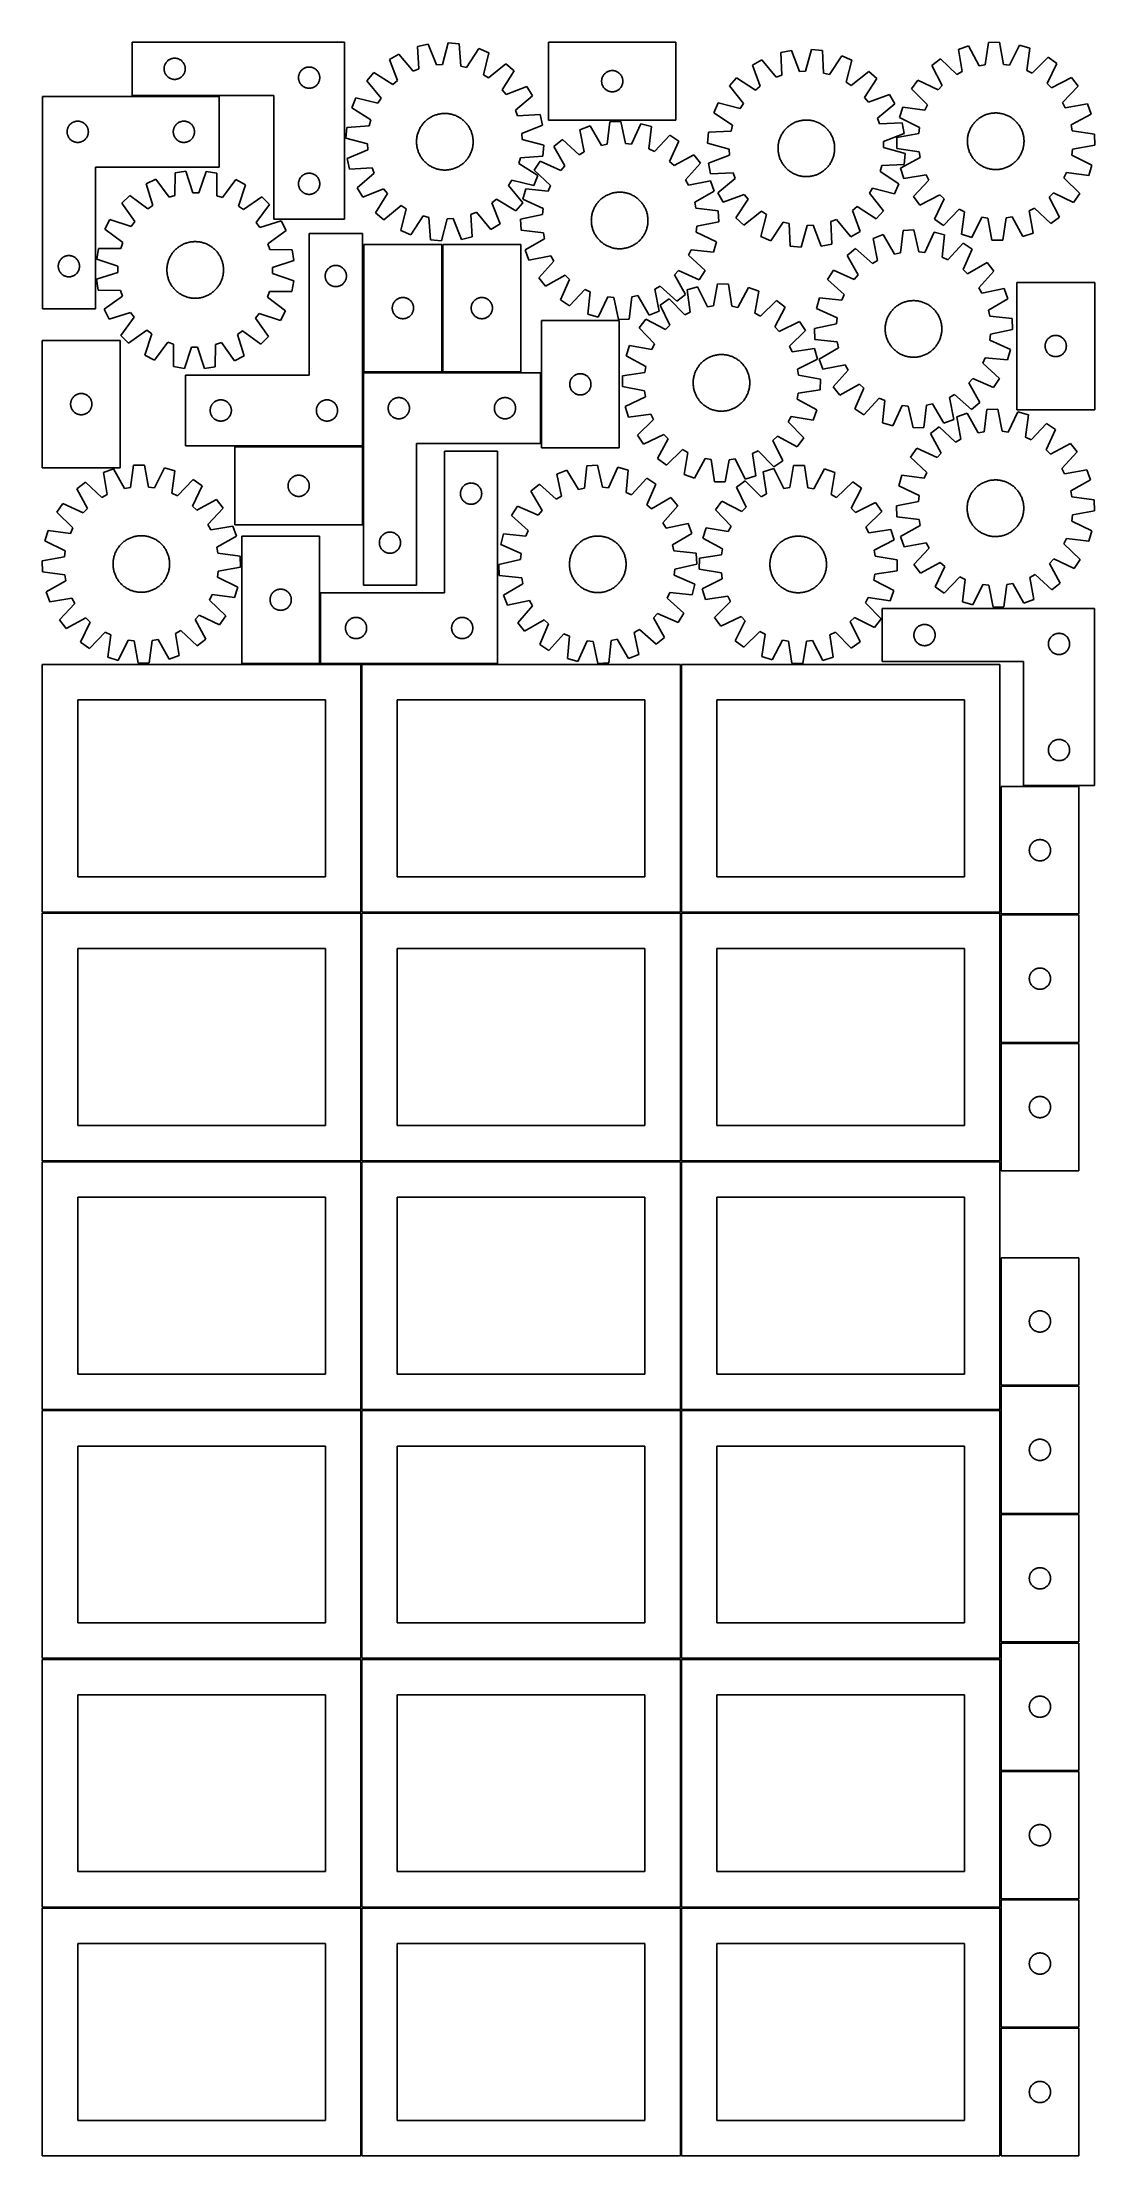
# Model space of a CAD drawing. Header units: millimetres. Extents: x 7 to 1493, y 7 to 2993.
import ezdxf

# ---------------------------------------------------------------- set-up
doc = ezdxf.new("R2010")
doc.units = ezdxf.units.MM
doc.layers.add('COMMON', color=5, linetype='CONTINUOUS', true_color=0x0000ff)
doc.layers.add('CUT', color=7, linetype='CONTINUOUS', true_color=0x000000)

msp = doc.modelspace()

# ---------------------------------------------------------------- linework, layer by layer
at = {"layer": 'COMMON'}
for p, q in [((133.567226, 2917.732701), (256.588095, 2917.732701)), ((571.786705, 2527.804225), (571.786705, 2707.804225)), ((459.493246, 2423.118927), (459.493246, 2526.304224)), ((461.036704, 2527.054224), (571.036704, 2527.054224)), ((572.536705, 2527.054224), (682.536705, 2527.054224)), ((710.993246, 2526.304224), (710.993246, 2426.304224)), ((458.743245, 2422.368927), (278.743245, 2422.368927)), ((459.493246, 2311.618926), (459.493246, 2421.618926)), ((399.076507, 2115.648696), (399.076507, 2215.623916)), ((456.574234, 2114.873916), (399.826507, 2114.873916)), ((457.324235, 1764.123915), (457.324235, 2114.123915)), ((649.826507, 2114.873916), (458.074235, 2114.873916)), ((908.824236, 1764.123915), (908.824236, 2114.123915)), ((1360.324236, 1941.625033), (1360.324236, 1764.123915)), ((456.549607, 1763.373915), (6.574234, 1763.373915)), ((457.299608, 1412.623914), (457.299608, 1762.623914)), ((908.049608, 1763.373915), (458.074235, 1763.373915)), ((908.799609, 1412.623914), (908.799609, 1762.623914)), ((1359.549609, 1763.373915), (909.574236, 1763.373915)), ((1471.074237, 1760.875033), (1361.074237, 1760.875033)), ((1361.074237, 1579.375031), (1471.074237, 1579.375031)), ((456.549607, 1411.873914), (6.549607, 1411.873914)), ((457.299608, 1061.123913), (457.299608, 1411.123913)), ((908.049608, 1411.873914), (458.049608, 1411.873914)), ((908.799609, 1061.123913), (908.799609, 1411.123913)), ((1359.549609, 1411.873914), (909.549609, 1411.873914)), ((1471.074237, 1094.923493), (1361.074237, 1094.923493)), ((6.549607, 1060.373912), (456.549607, 1060.373912)), ((457.299608, 709.623912), (457.299608, 1059.623912)), ((458.049608, 1060.373912), (908.049608, 1060.373912)), ((908.799608, 1059.623912), (908.799608, 709.623912)), ((1359.549609, 1060.373913), (909.549609, 1060.373913)), ((1471.074237, 913.423492), (1361.074237, 913.423492)), ((1471.074237, 731.923491), (1361.074237, 731.923491)), ((456.549607, 708.873912), (6.549607, 708.873912)), ((457.299608, 358.123911), (457.299608, 708.123911)), ((908.049608, 708.873912), (458.049608, 708.873912)), ((908.799609, 358.123911), (908.799609, 708.123911)), ((909.549609, 708.873911), (1359.549609, 708.873911)), ((1471.074237, 550.42349), (1361.074237, 550.42349)), ((1471.074237, 368.923489), (1361.074237, 368.923489)), ((456.549607, 357.373911), (6.549607, 357.373911)), ((457.299608, 6.62391), (457.299608, 356.62391)), ((908.049608, 357.373911), (458.049608, 357.373911)), ((908.799609, 6.62391), (908.799609, 356.62391)), ((1359.549609, 357.373911), (909.549609, 357.373911)), ((1471.074237, 187.423488), (1361.074237, 187.423488))]:
    msp.add_line(p, q, dxfattribs=at)
at = {"layer": 'CUT'}
for p, q in [((433.567226, 2993.482702), (133.567226, 2993.482702)), ((133.567226, 2993.482702), (133.567226, 2918.482702)), ((433.567226, 2743.482702), (433.567226, 2993.482702)), ((551.648103, 2990.873101), (536.648072, 2987.44825)), ((536.648072, 2987.44825), (538.612337, 2955.744679)), ((563.638469, 2961.458719), (551.648103, 2990.873101)), ((580.122162, 2992.795031), (572.193347, 2962.036152)), ((595.446377, 2991.416994), (580.122162, 2992.795031)), ((597.760348, 2959.737027), (595.446377, 2991.416994)), ((901.813626, 2993.484898), (721.813626, 2993.484898)), ((721.813626, 2993.484898), (721.813626, 2883.484898)), ((901.813626, 2883.484898), (901.813626, 2993.484898)), ((1315.37805, 2988.262462), (1300.829108, 2983.256582)), ((1330.438629, 2960.29545), (1315.37805, 2988.262462)), ((1343.484461, 2993.211751), (1338.883049, 2961.782438)), ((1358.868229, 2993.476756), (1343.484461, 2993.211751)), ((1364.549409, 2962.224573), (1358.868229, 2993.476756)), ((1387.12843, 2989.498452), (1373.040034, 2961.029313)), ((1401.841153, 2984.99664), (1387.12843, 2989.498452)), ((178.587114, 2956.754883), (178.646728, 2957.525017)), ((178.646728, 2957.525017), (178.745907, 2958.29106)), ((178.745907, 2958.29106), (178.884391, 2959.050983)), ((178.884391, 2959.050983), (179.06181, 2959.802768)), ((179.06181, 2959.802768), (179.277695, 2960.544424)), ((179.277695, 2960.544424), (179.531474, 2961.273983)), ((179.531474, 2961.273983), (179.822472, 2961.98951)), ((179.822472, 2961.98951), (180.14992, 2962.689108)), ((180.14992, 2962.689108), (180.512947, 2963.370923)), ((180.512947, 2963.370923), (180.910592, 2964.033144)), ((180.910592, 2964.033144), (181.341801, 2964.674018)), ((181.341801, 2964.674018), (181.805429, 2965.291844)), ((181.805429, 2965.291844), (182.300247, 2965.884983)), ((182.300247, 2965.884983), (182.824943, 2966.451864)), ((182.824943, 2966.451864), (183.378126, 2966.990982)), ((183.378126, 2966.990982), (183.958328, 2967.500908)), ((183.958328, 2967.500908), (184.564012, 2967.98029)), ((184.564012, 2967.98029), (185.19357, 2968.427857)), ((185.19357, 2968.427857), (185.845334, 2968.842421)), ((185.845334, 2968.842421), (186.517575, 2969.222884)), ((186.517575, 2969.222884), (187.20851, 2969.568236)), ((187.20851, 2969.568236), (187.916307, 2969.877561)), ((187.916307, 2969.877561), (188.63909, 2970.15004)), ((188.63909, 2970.15004), (189.374941, 2970.38495)), ((189.374941, 2970.38495), (190.12191, 2970.581667)), ((190.12191, 2970.581667), (190.878014, 2970.739671)), ((190.878014, 2970.739671), (191.64125, 2970.858542)), ((191.64125, 2970.858542), (192.409594, 2970.937964)), ((192.409594, 2970.937964), (193.181007, 2970.977729)), ((193.181007, 2970.977729), (193.953444, 2970.977729)), ((193.953444, 2970.977729), (194.724858, 2970.937964)), ((194.724858, 2970.937964), (195.493201, 2970.858542)), ((195.493201, 2970.858542), (196.256437, 2970.739671)), ((196.256437, 2970.739671), (197.012542, 2970.581667)), ((197.012542, 2970.581667), (197.75951, 2970.38495)), ((197.75951, 2970.38495), (198.495362, 2970.15004)), ((198.495362, 2970.15004), (199.218144, 2969.877561)), ((199.218144, 2969.877561), (199.925942, 2969.568236)), ((199.925942, 2969.568236), (200.616877, 2969.222884)), ((200.616877, 2969.222884), (201.289118, 2968.842421)), ((201.289118, 2968.842421), (201.940882, 2968.427857)), ((201.940882, 2968.427857), (202.57044, 2967.98029)), ((202.57044, 2967.98029), (203.176123, 2967.500908)), ((203.176123, 2967.500908), (203.756326, 2966.990982)), ((203.756326, 2966.990982), (204.309509, 2966.451864)), ((204.309509, 2966.451864), (204.834205, 2965.884983)), ((204.834205, 2965.884983), (205.329023, 2965.291844)), ((205.329023, 2965.291844), (205.792651, 2964.674018)), ((205.792651, 2964.674018), (206.223859, 2964.033144)), ((206.223859, 2964.033144), (206.621504, 2963.370923)), ((206.621504, 2963.370923), (206.984532, 2962.689108)), ((206.984532, 2962.689108), (207.311979, 2961.98951)), ((207.311979, 2961.98951), (207.602978, 2961.273983)), ((207.602978, 2961.273983), (207.856756, 2960.544424)), ((207.856756, 2960.544424), (208.072642, 2959.802768)), ((208.072642, 2959.802768), (208.250061, 2959.050983)), ((208.250061, 2959.050983), (208.388544, 2958.29106)), ((208.388544, 2958.29106), (208.487724, 2957.525017)), ((208.487724, 2957.525017), (208.547337, 2956.754883)), ((376.517575, 2956.722884), (377.20851, 2957.068236)), ((377.20851, 2957.068236), (377.916307, 2957.377561)), ((377.916307, 2957.377561), (378.63909, 2957.65004)), ((378.63909, 2957.65004), (379.374941, 2957.88495)), ((379.374941, 2957.88495), (380.12191, 2958.081667)), ((380.12191, 2958.081667), (380.878014, 2958.239671)), ((380.878014, 2958.239671), (381.64125, 2958.358542)), ((381.64125, 2958.358542), (382.409594, 2958.437964)), ((382.409594, 2958.437964), (383.181007, 2958.477729)), ((383.181007, 2958.477729), (383.953444, 2958.477729)), ((383.953444, 2958.477729), (384.724858, 2958.437964)), ((384.724858, 2958.437964), (385.493201, 2958.358542)), ((385.493201, 2958.358542), (386.256437, 2958.239671)), ((386.256437, 2958.239671), (387.012542, 2958.081667)), ((387.012542, 2958.081667), (387.75951, 2957.88495)), ((387.75951, 2957.88495), (388.495362, 2957.65004)), ((388.495362, 2957.65004), (389.218144, 2957.377561)), ((389.218144, 2957.377561), (389.925942, 2957.068236)), ((389.925942, 2957.068236), (390.616877, 2956.722884)), ((510.161542, 2976.821417), (496.954002, 2968.928926)), ((496.954002, 2968.928926), (508.619071, 2939.384029)), ((530.654601, 2952.551904), (510.161542, 2976.821417)), ((572.193347, 2962.036152), (563.638469, 2961.458719)), ((606.074957, 2957.642596), (597.760348, 2959.737027)), ((623.120725, 2984.44589), (606.074957, 2957.642596)), ((637.269082, 2978.399856), (623.120725, 2984.44589)), ((629.680151, 2947.555361), (637.269082, 2978.399856)), ((661.434761, 2963.218098), (636.9406, 2942.994083)), ((673.022321, 2953.095895), (661.434761, 2963.218098)), ((1023.171032, 2968.675935), (1009.824821, 2961.020271)), ((1009.824821, 2961.020271), (1020.961067, 2931.272014)), ((1043.227956, 2944.044765), (1023.171032, 2968.675935)), ((1064.901622, 2981.985422), (1049.842891, 2978.828659)), ((1049.842891, 2978.828659), (1051.241373, 2947.095096)), ((1076.36544, 2952.361856), (1064.901622, 2981.985422)), ((1093.405431, 2983.399178), (1084.929256, 2952.786612)), ((1108.702629, 2981.748035), (1093.405431, 2983.399178)), ((1110.451182, 2950.031835), (1108.702629, 2981.748035)), ((1136.248237, 2974.284436), (1118.727113, 2947.789437)), ((1150.286505, 2967.98701), (1136.248237, 2974.284436)), ((1142.148634, 2937.282779), (1150.286505, 2967.98701)), ((1275.627737, 2969.864168), (1263.337773, 2960.607423)), ((1263.337773, 2960.607423), (1278.08884, 2932.475932)), ((1298.59348, 2947.919935), (1275.627737, 2969.864168)), ((1300.829108, 2983.256582), (1306.165097, 2951.943613)), ((1338.883049, 2961.782438), (1330.438629, 2960.29545)), ((1373.040034, 2961.029313), (1364.549409, 2962.224573)), ((1397.58682, 2953.518467), (1401.841153, 2984.99664)), ((1427.488837, 2972.480166), (1405.29253, 2949.757959)), ((1426.316931, 2935.029346), (1440.090333, 2963.652207)), ((1440.090333, 2963.652207), (1427.488837, 2972.480166)), ((178.567226, 2955.982702), (178.587114, 2956.754883)), ((178.587114, 2955.21052), (178.567226, 2955.982702)), ((178.646728, 2954.440387), (178.587114, 2955.21052)), ((178.745907, 2953.674343), (178.646728, 2954.440387)), ((178.884391, 2952.914421), (178.745907, 2953.674343)), ((179.06181, 2952.162635), (178.884391, 2952.914421)), ((179.277695, 2951.420979), (179.06181, 2952.162635)), ((179.531474, 2950.69142), (179.277695, 2951.420979)), ((179.822472, 2949.975893), (179.531474, 2950.69142)), ((180.14992, 2949.276295), (179.822472, 2949.975893)), ((180.512947, 2948.594481), (180.14992, 2949.276295)), ((180.910592, 2947.932259), (180.512947, 2948.594481)), ((181.341801, 2947.291385), (180.910592, 2947.932259)), ((181.805429, 2946.673559), (181.341801, 2947.291385)), ((182.300247, 2946.08042), (181.805429, 2946.673559)), ((182.824943, 2945.513539), (182.300247, 2946.08042)), ((183.378126, 2944.974421), (182.824943, 2945.513539)), ((183.958328, 2944.464495), (183.378126, 2944.974421)), ((184.564012, 2943.985113), (183.958328, 2944.464495)), ((185.19357, 2943.537546), (184.564012, 2943.985113)), ((185.845334, 2943.122982), (185.19357, 2943.537546)), ((186.517575, 2942.74252), (185.845334, 2943.122982)), ((187.20851, 2942.397168), (186.517575, 2942.74252)), ((187.916307, 2942.087842), (187.20851, 2942.397168)), ((188.63909, 2941.815363), (187.916307, 2942.087842)), ((189.374941, 2941.580453), (188.63909, 2941.815363)), ((190.12191, 2941.383736), (189.374941, 2941.580453)), ((190.878014, 2941.225732), (190.12191, 2941.383736)), ((191.64125, 2941.106861), (190.878014, 2941.225732)), ((192.409594, 2941.027439), (191.64125, 2941.106861)), ((193.181007, 2940.987675), (192.409594, 2941.027439)), ((193.953444, 2940.987675), (193.181007, 2940.987675)), ((194.724858, 2941.027439), (193.953444, 2940.987675)), ((195.493201, 2941.106861), (194.724858, 2941.027439)), ((196.256437, 2941.225732), (195.493201, 2941.106861)), ((197.012542, 2941.383736), (196.256437, 2941.225732)), ((197.75951, 2941.580453), (197.012542, 2941.383736)), ((198.495362, 2941.815363), (197.75951, 2941.580453)), ((199.218144, 2942.087842), (198.495362, 2941.815363)), ((199.925942, 2942.397168), (199.218144, 2942.087842)), ((200.616877, 2942.74252), (199.925942, 2942.397168)), ((201.289118, 2943.122982), (200.616877, 2942.74252)), ((201.940882, 2943.537546), (201.289118, 2943.122982)), ((202.57044, 2943.985113), (201.940882, 2943.537546)), ((203.176123, 2944.464495), (202.57044, 2943.985113)), ((203.756326, 2944.974421), (203.176123, 2944.464495)), ((204.309509, 2945.513539), (203.756326, 2944.974421)), ((204.834205, 2946.08042), (204.309509, 2945.513539)), ((205.329023, 2946.673559), (204.834205, 2946.08042)), ((205.792651, 2947.291385), (205.329023, 2946.673559)), ((206.223859, 2947.932259), (205.792651, 2947.291385)), ((206.621504, 2948.594481), (206.223859, 2947.932259)), ((206.984532, 2949.276295), (206.621504, 2948.594481)), ((207.311979, 2949.975893), (206.984532, 2949.276295)), ((207.602978, 2950.69142), (207.311979, 2949.975893)), ((207.856756, 2951.420979), (207.602978, 2950.69142)), ((208.072642, 2952.162635), (207.856756, 2951.420979)), ((208.250061, 2952.914421), (208.072642, 2952.162635)), ((208.388544, 2953.674343), (208.250061, 2952.914421)), ((208.487724, 2954.440387), (208.388544, 2953.674343)), ((208.547337, 2955.21052), (208.487724, 2954.440387)), ((208.547337, 2956.754883), (208.567226, 2955.982702)), ((208.567226, 2955.982702), (208.547337, 2955.21052)), ((368.567226, 2943.482702), (368.587114, 2944.254883)), ((368.587114, 2942.71052), (368.567226, 2943.482702)), ((368.587114, 2944.254883), (368.646728, 2945.025017)), ((368.646728, 2941.940387), (368.587114, 2942.71052)), ((368.646728, 2945.025017), (368.745907, 2945.79106)), ((368.745907, 2941.174343), (368.646728, 2941.940387)), ((368.745907, 2945.79106), (368.884391, 2946.550983)), ((368.884391, 2940.414421), (368.745907, 2941.174343)), ((368.884391, 2946.550983), (369.06181, 2947.302768)), ((369.06181, 2939.662635), (368.884391, 2940.414421)), ((369.06181, 2947.302768), (369.277695, 2948.044424)), ((369.277695, 2938.920979), (369.06181, 2939.662635)), ((369.277695, 2948.044424), (369.531474, 2948.773983)), ((369.531474, 2938.19142), (369.277695, 2938.920979)), ((369.531474, 2948.773983), (369.822472, 2949.48951)), ((369.822472, 2937.475893), (369.531474, 2938.19142)), ((369.822472, 2949.48951), (370.14992, 2950.189108)), ((370.14992, 2936.776295), (369.822472, 2937.475893)), ((370.14992, 2950.189108), (370.512947, 2950.870923)), ((370.512947, 2936.094481), (370.14992, 2936.776295)), ((370.512947, 2950.870923), (370.910592, 2951.533144)), ((370.910592, 2935.432259), (370.512947, 2936.094481)), ((370.910592, 2951.533144), (371.341801, 2952.174018)), ((371.341801, 2934.791385), (370.910592, 2935.432259)), ((371.341801, 2952.174018), (371.805429, 2952.791844)), ((371.805429, 2934.173559), (371.341801, 2934.791385)), ((371.805429, 2952.791844), (372.300247, 2953.384983)), ((372.300247, 2933.58042), (371.805429, 2934.173559)), ((372.300247, 2953.384983), (372.824943, 2953.951864)), ((372.824943, 2933.013539), (372.300247, 2933.58042)), ((372.824943, 2953.951864), (373.378126, 2954.490982)), ((373.378126, 2932.474421), (372.824943, 2933.013539)), ((373.378126, 2954.490982), (373.958328, 2955.000908)), ((373.958328, 2931.964495), (373.378126, 2932.474421)), ((373.958328, 2955.000908), (374.564012, 2955.48029)), ((374.564012, 2931.485113), (373.958328, 2931.964495)), ((374.564012, 2955.48029), (375.19357, 2955.927857)), ((375.19357, 2931.037546), (374.564012, 2931.485113)), ((375.19357, 2955.927857), (375.845334, 2956.342421)), ((375.845334, 2930.622982), (375.19357, 2931.037546)), ((375.845334, 2956.342421), (376.517575, 2956.722884)), ((376.517575, 2930.24252), (375.845334, 2930.622982)), ((377.20851, 2929.897168), (376.517575, 2930.24252)), ((377.916307, 2929.587842), (377.20851, 2929.897168)), ((378.63909, 2929.315363), (377.916307, 2929.587842)), ((379.374941, 2929.080453), (378.63909, 2929.315363)), ((380.12191, 2928.883736), (379.374941, 2929.080453)), ((380.878014, 2928.725732), (380.12191, 2928.883736)), ((381.64125, 2928.606861), (380.878014, 2928.725732)), ((382.409594, 2928.527439), (381.64125, 2928.606861)), ((383.181007, 2928.487675), (382.409594, 2928.527439)), ((383.953444, 2928.487675), (383.181007, 2928.487675)), ((384.724858, 2928.527439), (383.953444, 2928.487675)), ((385.493201, 2928.606861), (384.724858, 2928.527439)), ((386.256437, 2928.725732), (385.493201, 2928.606861)), ((387.012542, 2928.883736), (386.256437, 2928.725732)), ((387.75951, 2929.080453), (387.012542, 2928.883736)), ((388.495362, 2929.315363), (387.75951, 2929.080453)), ((389.218144, 2929.587842), (388.495362, 2929.315363)), ((389.925942, 2929.897168), (389.218144, 2929.587842)), ((390.616877, 2930.24252), (389.925942, 2929.897168)), ((390.616877, 2956.722884), (391.289118, 2956.342421)), ((391.289118, 2930.622982), (390.616877, 2930.24252)), ((391.289118, 2956.342421), (391.940882, 2955.927857)), ((391.940882, 2931.037546), (391.289118, 2930.622982)), ((391.940882, 2955.927857), (392.57044, 2955.48029)), ((392.57044, 2931.485113), (391.940882, 2931.037546)), ((392.57044, 2955.48029), (393.176123, 2955.000908)), ((393.176123, 2931.964495), (392.57044, 2931.485113)), ((393.176123, 2955.000908), (393.756326, 2954.490982)), ((393.756326, 2932.474421), (393.176123, 2931.964495)), ((393.756326, 2954.490982), (394.309509, 2953.951864)), ((394.309509, 2933.013539), (393.756326, 2932.474421)), ((394.309509, 2953.951864), (394.834205, 2953.384983)), ((394.834205, 2933.58042), (394.309509, 2933.013539)), ((394.834205, 2953.384983), (395.329023, 2952.791844)), ((395.329023, 2934.173559), (394.834205, 2933.58042)), ((395.329023, 2952.791844), (395.792651, 2952.174018)), ((395.792651, 2934.791385), (395.329023, 2934.173559)), ((395.792651, 2952.174018), (396.223859, 2951.533144)), ((396.223859, 2935.432259), (395.792651, 2934.791385)), ((396.223859, 2951.533144), (396.621504, 2950.870923)), ((396.621504, 2936.094481), (396.223859, 2935.432259)), ((396.621504, 2950.870923), (396.984532, 2950.189108)), ((396.984532, 2936.776295), (396.621504, 2936.094481)), ((396.984532, 2950.189108), (397.311979, 2949.48951)), ((397.311979, 2937.475893), (396.984532, 2936.776295)), ((397.311979, 2949.48951), (397.602978, 2948.773983)), ((397.602978, 2938.19142), (397.311979, 2937.475893)), ((397.602978, 2948.773983), (397.856756, 2948.044424)), ((397.856756, 2938.920979), (397.602978, 2938.19142)), ((397.856756, 2948.044424), (398.072642, 2947.302768)), ((398.072642, 2939.662635), (397.856756, 2938.920979)), ((398.072642, 2947.302768), (398.250061, 2946.550983)), ((398.250061, 2940.414421), (398.072642, 2939.662635)), ((398.250061, 2946.550983), (398.388544, 2945.79106)), ((398.388544, 2941.174343), (398.250061, 2940.414421)), ((398.388544, 2945.79106), (398.487724, 2945.025017)), ((398.487724, 2941.940387), (398.388544, 2941.174343)), ((398.487724, 2945.025017), (398.547337, 2944.254883)), ((398.547337, 2942.71052), (398.487724, 2941.940387)), ((398.547337, 2944.254883), (398.567226, 2943.482702)), ((398.567226, 2943.482702), (398.547337, 2942.71052)), ((475.047687, 2950.63742), (464.925484, 2939.04986)), ((464.925484, 2939.04986), (485.149499, 2914.555698)), ((502.037436, 2933.888444), (475.047687, 2950.63742)), ((508.619071, 2939.384029), (502.037436, 2933.888444)), ((538.612337, 2955.744679), (530.654601, 2952.551904)), ((636.9406, 2942.994083), (629.680151, 2947.555361)), ((656.273346, 2926.106146), (673.022321, 2953.095895)), ((691.313827, 2931.18958), (661.768931, 2919.524511)), ((699.206319, 2917.98204), (691.313827, 2931.18958)), ((796.813626, 2938.484898), (796.833515, 2939.257079)), ((796.833515, 2937.712717), (796.813626, 2938.484898)), ((796.833515, 2939.257079), (796.893128, 2940.027213)), ((796.893128, 2936.942583), (796.833515, 2937.712717)), ((796.893128, 2940.027213), (796.992308, 2940.793257)), ((796.992308, 2936.176539), (796.893128, 2936.942583)), ((796.992308, 2940.793257), (797.130791, 2941.553179)), ((797.130791, 2935.416617), (796.992308, 2936.176539)), ((797.130791, 2941.553179), (797.30821, 2942.304965)), ((797.30821, 2934.664831), (797.130791, 2935.416617)), ((797.30821, 2942.304965), (797.524096, 2943.046621)), ((797.524096, 2933.923176), (797.30821, 2934.664831)), ((797.524096, 2943.046621), (797.777874, 2943.776179)), ((797.777874, 2933.193617), (797.524096, 2933.923176)), ((797.777874, 2943.776179), (798.068873, 2944.491707)), ((798.068873, 2932.47809), (797.777874, 2933.193617)), ((798.068873, 2944.491707), (798.39632, 2945.191305)), ((798.39632, 2931.778491), (798.068873, 2932.47809)), ((798.39632, 2945.191305), (798.759348, 2945.873119)), ((798.759348, 2931.096677), (798.39632, 2931.778491)), ((798.759348, 2945.873119), (799.156993, 2946.535341)), ((799.156993, 2930.434455), (798.759348, 2931.096677)), ((799.156993, 2946.535341), (799.588201, 2947.176215)), ((799.588201, 2929.793582), (799.156993, 2930.434455)), ((799.588201, 2947.176215), (800.051829, 2947.79404)), ((800.051829, 2929.175756), (799.588201, 2929.793582)), ((800.051829, 2947.79404), (800.546647, 2948.38718)), ((800.546647, 2928.582616), (800.051829, 2929.175756)), ((800.546647, 2948.38718), (801.071344, 2948.95406)), ((801.071344, 2928.015736), (800.546647, 2928.582616)), ((801.071344, 2948.95406), (801.624526, 2949.493179)), ((801.624526, 2927.476618), (801.071344, 2928.015736)), ((801.624526, 2949.493179), (802.204729, 2950.003105)), ((802.204729, 2926.966691), (801.624526, 2927.476618)), ((802.204729, 2950.003105), (802.810412, 2950.482487)), ((802.810412, 2950.482487), (803.439971, 2950.930053)), ((803.439971, 2950.930053), (804.091734, 2951.344618)), ((804.091734, 2951.344618), (804.763975, 2951.72508)), ((804.763975, 2951.72508), (805.45491, 2952.070432)), ((805.45491, 2952.070432), (806.162708, 2952.379758)), ((806.162708, 2952.379758), (806.885491, 2952.652237)), ((806.885491, 2952.652237), (807.621342, 2952.887146)), ((807.621342, 2952.887146), (808.36831, 2953.083864)), ((808.36831, 2953.083864), (809.124415, 2953.241867)), ((809.124415, 2953.241867), (809.887651, 2953.360738)), ((809.887651, 2953.360738), (810.655994, 2953.440161)), ((810.655994, 2953.440161), (811.427408, 2953.479925)), ((811.427408, 2953.479925), (812.199845, 2953.479925)), ((812.199845, 2953.479925), (812.971258, 2953.440161)), ((812.971258, 2953.440161), (813.739602, 2953.360738)), ((813.739602, 2953.360738), (814.502838, 2953.241867)), ((814.502838, 2953.241867), (815.258942, 2953.083864)), ((815.258942, 2953.083864), (816.005911, 2952.887146)), ((816.005911, 2952.887146), (816.741762, 2952.652237)), ((816.741762, 2952.652237), (817.464545, 2952.379758)), ((817.464545, 2952.379758), (818.172342, 2952.070432)), ((818.172342, 2952.070432), (818.863277, 2951.72508)), ((818.863277, 2951.72508), (819.535518, 2951.344618)), ((819.535518, 2951.344618), (820.187282, 2950.930053)), ((820.187282, 2950.930053), (820.816841, 2950.482487)), ((820.816841, 2950.482487), (821.422524, 2950.003105)), ((821.422524, 2950.003105), (822.002726, 2949.493179)), ((822.002726, 2927.476618), (821.422524, 2926.966691)), ((822.002726, 2949.493179), (822.555909, 2948.95406)), ((822.555909, 2928.015736), (822.002726, 2927.476618)), ((822.555909, 2948.95406), (823.080605, 2948.38718)), ((823.080605, 2928.582616), (822.555909, 2928.015736)), ((823.080605, 2948.38718), (823.575423, 2947.79404)), ((823.575423, 2929.175756), (823.080605, 2928.582616)), ((823.575423, 2947.79404), (824.039051, 2947.176215)), ((824.039051, 2929.793582), (823.575423, 2929.175756)), ((824.039051, 2947.176215), (824.47026, 2946.535341)), ((824.47026, 2930.434455), (824.039051, 2929.793582)), ((824.47026, 2946.535341), (824.867905, 2945.873119)), ((824.867905, 2931.096677), (824.47026, 2930.434455)), ((824.867905, 2945.873119), (825.230933, 2945.191305)), ((825.230933, 2931.778491), (824.867905, 2931.096677)), ((825.230933, 2945.191305), (825.55838, 2944.491707)), ((825.55838, 2932.47809), (825.230933, 2931.778491)), ((825.55838, 2944.491707), (825.849379, 2943.776179)), ((825.849379, 2933.193617), (825.55838, 2932.47809)), ((825.849379, 2943.776179), (826.103157, 2943.046621)), ((826.103157, 2933.923176), (825.849379, 2933.193617)), ((826.103157, 2943.046621), (826.319042, 2942.304965)), ((826.319042, 2934.664831), (826.103157, 2933.923176)), ((826.319042, 2942.304965), (826.496462, 2941.553179)), ((826.496462, 2935.416617), (826.319042, 2934.664831)), ((826.496462, 2941.553179), (826.634945, 2940.793257)), ((826.634945, 2936.176539), (826.496462, 2935.416617)), ((826.634945, 2940.793257), (826.734124, 2940.027213)), ((826.734124, 2936.942583), (826.634945, 2936.176539)), ((826.734124, 2940.027213), (826.793738, 2939.257079)), ((826.793738, 2937.712717), (826.734124, 2936.942583)), ((826.793738, 2939.257079), (826.813626, 2938.484898)), ((826.813626, 2938.484898), (826.793738, 2937.712717)), ((987.59574, 2943.122399), (977.26847, 2931.717224)), ((977.26847, 2931.717224), (997.052386, 2906.86624)), ((1014.282459, 2925.894695), (987.59574, 2943.122399)), ((1020.961067, 2931.272014), (1014.282459, 2925.894695)), ((1051.241373, 2947.095096), (1043.227956, 2944.044765)), ((1084.929256, 2952.786612), (1076.36544, 2952.361856)), ((1118.727113, 2947.789437), (1110.451182, 2950.031835)), ((1149.326572, 2932.592729), (1142.148634, 2937.282779)), ((1174.177556, 2952.376645), (1149.326572, 2932.592729)), ((1168.355027, 2915.362656), (1185.582732, 2942.049374)), ((1185.582732, 2942.049374), (1174.177556, 2952.376645)), ((1243.508328, 2940.08283), (1234.68037, 2927.481334)), ((1234.68037, 2927.481334), (1257.402576, 2905.285026)), ((1272.131189, 2926.309428), (1243.508328, 2940.08283)), ((1278.08884, 2932.475932), (1272.131189, 2926.309428)), ((1306.165097, 2951.943613), (1298.59348, 2947.919935)), ((1405.29253, 2949.757959), (1397.58682, 2953.518467)), ((1432.483435, 2929.071696), (1426.316931, 2935.029346)), ((1460.614926, 2943.822762), (1432.483435, 2929.071696)), ((1447.927438, 2908.567055), (1469.871672, 2931.532798)), ((1469.871672, 2931.532798), (1460.614926, 2943.822762)), ((6.588095, 2916.982701), (6.588095, 2616.982701)), ((256.588095, 2916.982701), (6.588095, 2916.982701)), ((133.567226, 2918.482702), (333.567226, 2918.482702)), ((256.588095, 2816.982701), (256.588095, 2916.982701)), ((333.567226, 2918.482702), (333.567226, 2743.482702)), ((449.743726, 2914.88418), (443.697692, 2900.735823)), ((443.697692, 2900.735823), (470.500986, 2883.690055)), ((480.588221, 2907.295249), (449.743726, 2914.88418)), ((485.149499, 2914.555698), (480.588221, 2907.295249)), ((661.768931, 2919.524511), (656.273346, 2926.106146)), ((674.936806, 2897.488981), (699.206319, 2917.98204)), ((678.12958, 2889.531245), (674.936806, 2897.488981)), ((802.810412, 2926.487309), (802.204729, 2926.966691)), ((803.439971, 2926.039743), (802.810412, 2926.487309)), ((804.091734, 2925.625179), (803.439971, 2926.039743)), ((804.763975, 2925.244716), (804.091734, 2925.625179)), ((805.45491, 2924.899364), (804.763975, 2925.244716)), ((806.162708, 2924.590039), (805.45491, 2924.899364)), ((806.885491, 2924.31756), (806.162708, 2924.590039)), ((807.621342, 2924.08265), (806.885491, 2924.31756)), ((808.36831, 2923.885933), (807.621342, 2924.08265)), ((809.124415, 2923.727929), (808.36831, 2923.885933)), ((809.887651, 2923.609058), (809.124415, 2923.727929)), ((810.655994, 2923.529635), (809.887651, 2923.609058)), ((811.427408, 2923.489871), (810.655994, 2923.529635)), ((812.199845, 2923.489871), (811.427408, 2923.489871)), ((812.971258, 2923.529635), (812.199845, 2923.489871)), ((813.739602, 2923.609058), (812.971258, 2923.529635)), ((814.502838, 2923.727929), (813.739602, 2923.609058)), ((815.258942, 2923.885933), (814.502838, 2923.727929)), ((816.005911, 2924.08265), (815.258942, 2923.885933)), ((816.741762, 2924.31756), (816.005911, 2924.08265)), ((817.464545, 2924.590039), (816.741762, 2924.31756)), ((818.172342, 2924.899364), (817.464545, 2924.590039)), ((818.863277, 2925.244716), (818.172342, 2924.899364)), ((819.535518, 2925.625179), (818.863277, 2925.244716)), ((820.187282, 2926.039743), (819.535518, 2925.625179)), ((820.816841, 2926.487309), (820.187282, 2926.039743)), ((821.422524, 2926.966691), (820.816841, 2926.487309)), ((961.658104, 2907.826173), (955.360679, 2893.787905)), ((992.362335, 2899.688302), (961.658104, 2907.826173)), ((997.052386, 2906.86624), (992.362335, 2899.688302)), ((1173.732346, 2908.684048), (1168.355027, 2915.362656)), ((1203.480603, 2919.820294), (1173.732346, 2908.684048)), ((1186.505097, 2886.417159), (1211.136267, 2906.474082)), ((1211.136267, 2906.474082), (1203.480603, 2919.820294)), ((1222.163895, 2901.83365), (1217.662084, 2887.120926)), ((1253.642069, 2897.579317), (1222.163895, 2901.83365)), ((1257.402576, 2905.285026), (1253.642069, 2897.579317)), ((1451.951117, 2900.995438), (1447.927438, 2908.567055)), ((1483.264085, 2906.331427), (1451.951117, 2900.995438)), ((1488.269965, 2891.782485), (1483.264085, 2906.331427)), ((41.593068, 2867.368919), (41.632832, 2868.140333)), ((41.632832, 2868.140333), (41.712254, 2868.908676)), ((41.712254, 2868.908676), (41.831125, 2869.671912)), ((41.831125, 2869.671912), (41.989129, 2870.428017)), ((41.989129, 2870.428017), (42.185846, 2871.174985)), ((42.185846, 2871.174985), (42.420756, 2871.910836)), ((42.420756, 2871.910836), (42.693235, 2872.633619)), ((42.693235, 2872.633619), (43.002561, 2873.341416)), ((43.002561, 2873.341416), (43.347913, 2874.032352)), ((43.347913, 2874.032352), (43.728375, 2874.704593)), ((43.728375, 2874.704593), (44.142939, 2875.356356)), ((44.142939, 2875.356356), (44.590506, 2875.985915)), ((44.590506, 2875.985915), (45.069888, 2876.591598)), ((45.069888, 2876.591598), (45.579814, 2877.171801)), ((45.579814, 2877.171801), (46.118932, 2877.724983)), ((46.118932, 2877.724983), (46.685813, 2878.24968)), ((46.685813, 2878.24968), (47.278952, 2878.744498)), ((47.278952, 2878.744498), (47.896778, 2879.208126)), ((47.896778, 2879.208126), (48.537652, 2879.639334)), ((48.537652, 2879.639334), (49.199874, 2880.036979)), ((49.199874, 2880.036979), (49.881688, 2880.400007)), ((49.881688, 2880.400007), (50.581286, 2880.727454)), ((50.581286, 2880.727454), (51.296813, 2881.018453)), ((51.296813, 2881.018453), (52.026372, 2881.272231)), ((52.026372, 2881.272231), (52.768028, 2881.488116)), ((52.768028, 2881.488116), (53.519814, 2881.665536)), ((53.519814, 2881.665536), (54.279736, 2881.804019)), ((54.279736, 2881.804019), (55.04578, 2881.903199)), ((55.04578, 2881.903199), (55.815913, 2881.962812)), ((55.815913, 2881.962812), (56.588095, 2881.982701)), ((56.588095, 2881.982701), (57.360276, 2881.962812)), ((57.360276, 2881.962812), (58.13041, 2881.903199)), ((58.13041, 2881.903199), (58.896453, 2881.804019)), ((58.896453, 2881.804019), (59.656376, 2881.665536)), ((59.656376, 2881.665536), (60.408161, 2881.488116)), ((60.408161, 2881.488116), (61.149817, 2881.272231)), ((61.149817, 2881.272231), (61.879376, 2881.018453)), ((61.879376, 2881.018453), (62.594903, 2880.727454)), ((62.594903, 2880.727454), (63.294501, 2880.400007)), ((63.294501, 2880.400007), (63.976316, 2880.036979)), ((63.976316, 2880.036979), (64.638537, 2879.639334)), ((64.638537, 2879.639334), (65.279411, 2879.208126)), ((65.279411, 2879.208126), (65.897237, 2878.744498)), ((65.897237, 2878.744498), (66.490376, 2878.24968)), ((66.490376, 2878.24968), (67.057257, 2877.724983)), ((67.057257, 2877.724983), (67.596375, 2877.171801)), ((67.596375, 2877.171801), (68.106301, 2876.591598)), ((68.106301, 2876.591598), (68.585683, 2875.985915)), ((68.585683, 2875.985915), (69.03325, 2875.356356)), ((69.03325, 2875.356356), (69.447814, 2874.704593)), ((69.447814, 2874.704593), (69.828277, 2874.032352)), ((69.828277, 2874.032352), (70.173628, 2873.341416)), ((70.173628, 2873.341416), (70.482954, 2872.633619)), ((70.482954, 2872.633619), (70.755433, 2871.910836)), ((70.755433, 2871.910836), (70.990343, 2871.174985)), ((70.990343, 2871.174985), (71.18706, 2870.428017)), ((71.18706, 2870.428017), (71.345064, 2869.671912)), ((71.345064, 2869.671912), (71.463935, 2868.908676)), ((71.463935, 2868.908676), (71.543357, 2868.140333)), ((71.543357, 2868.140333), (71.583122, 2867.368919)), ((191.593068, 2867.368919), (191.632832, 2868.140333)), ((191.632832, 2868.140333), (191.712254, 2868.908676)), ((191.712254, 2868.908676), (191.831125, 2869.671912)), ((191.831125, 2869.671912), (191.989129, 2870.428017)), ((191.989129, 2870.428017), (192.185846, 2871.174985)), ((192.185846, 2871.174985), (192.420756, 2871.910836)), ((192.420756, 2871.910836), (192.693235, 2872.633619)), ((192.693235, 2872.633619), (193.002561, 2873.341416)), ((193.002561, 2873.341416), (193.347913, 2874.032352)), ((193.347913, 2874.032352), (193.728375, 2874.704593)), ((193.728375, 2874.704593), (194.142939, 2875.356356)), ((194.142939, 2875.356356), (194.590506, 2875.985915)), ((194.590506, 2875.985915), (195.069888, 2876.591598)), ((195.069888, 2876.591598), (195.579814, 2877.171801)), ((195.579814, 2877.171801), (196.118932, 2877.724983)), ((196.118932, 2877.724983), (196.685813, 2878.24968)), ((196.685813, 2878.24968), (197.278952, 2878.744498)), ((197.278952, 2878.744498), (197.896778, 2879.208126)), ((197.896778, 2879.208126), (198.537652, 2879.639334)), ((198.537652, 2879.639334), (199.199874, 2880.036979)), ((199.199874, 2880.036979), (199.881688, 2880.400007)), ((199.881688, 2880.400007), (200.581286, 2880.727454)), ((200.581286, 2880.727454), (201.296813, 2881.018453)), ((201.296813, 2881.018453), (202.026372, 2881.272231)), ((202.026372, 2881.272231), (202.768028, 2881.488116)), ((202.768028, 2881.488116), (203.519814, 2881.665536)), ((203.519814, 2881.665536), (204.279736, 2881.804019)), ((204.279736, 2881.804019), (205.04578, 2881.903199)), ((205.04578, 2881.903199), (205.815913, 2881.962812)), ((205.815913, 2881.962812), (206.588095, 2881.982701)), ((206.588095, 2881.982701), (207.360276, 2881.962812)), ((207.360276, 2881.962812), (208.13041, 2881.903199)), ((208.13041, 2881.903199), (208.896453, 2881.804019)), ((208.896453, 2881.804019), (209.656376, 2881.665536)), ((209.656376, 2881.665536), (210.408161, 2881.488116)), ((210.408161, 2881.488116), (211.149817, 2881.272231)), ((211.149817, 2881.272231), (211.879376, 2881.018453)), ((211.879376, 2881.018453), (212.594903, 2880.727454)), ((212.594903, 2880.727454), (213.294501, 2880.400007)), ((213.294501, 2880.400007), (213.976316, 2880.036979)), ((213.976316, 2880.036979), (214.638537, 2879.639334)), ((214.638537, 2879.639334), (215.279411, 2879.208126)), ((215.279411, 2879.208126), (215.897237, 2878.744498)), ((215.897237, 2878.744498), (216.490376, 2878.24968)), ((216.490376, 2878.24968), (217.057257, 2877.724983)), ((217.057257, 2877.724983), (217.596375, 2877.171801)), ((217.596375, 2877.171801), (218.106301, 2876.591598)), ((218.106301, 2876.591598), (218.585683, 2875.985915)), ((218.585683, 2875.985915), (219.03325, 2875.356356)), ((219.03325, 2875.356356), (219.447814, 2874.704593)), ((219.447814, 2874.704593), (219.828277, 2874.032352)), ((219.828277, 2874.032352), (220.173628, 2873.341416)), ((220.173628, 2873.341416), (220.482954, 2872.633619)), ((220.482954, 2872.633619), (220.755433, 2871.910836)), ((220.755433, 2871.910836), (220.990343, 2871.174985)), ((220.990343, 2871.174985), (221.18706, 2870.428017)), ((221.18706, 2870.428017), (221.345064, 2869.671912)), ((221.345064, 2869.671912), (221.463935, 2868.908676)), ((221.463935, 2868.908676), (221.543357, 2868.140333)), ((221.543357, 2868.140333), (221.583122, 2867.368919)), ((436.726588, 2873.061475), (435.348551, 2857.73726)), ((468.406555, 2875.375446), (436.726588, 2873.061475)), ((470.500986, 2883.690055), (468.406555, 2875.375446)), ((537.893207, 2867.141379), (538.359629, 2868.308194)), ((538.359629, 2868.308194), (538.862471, 2869.459783)), ((538.862471, 2869.459783), (539.401237, 2870.595009)), ((539.401237, 2870.595009), (539.975396, 2871.712751)), ((539.975396, 2871.712751), (540.584381, 2872.811908)), ((540.584381, 2872.811908), (541.22759, 2873.891393)), ((541.22759, 2873.891393), (541.90439, 2874.950142)), ((541.90439, 2874.950142), (542.614112, 2875.987109)), ((542.614112, 2875.987109), (543.356055, 2877.001273)), ((543.356055, 2877.001273), (544.129488, 2877.99163)), ((544.129488, 2877.99163), (544.933647, 2878.957205)), ((544.933647, 2878.957205), (545.767739, 2879.897044)), ((545.767739, 2879.897044), (546.63094, 2880.81022)), ((546.63094, 2880.81022), (547.522399, 2881.695832)), ((547.522399, 2881.695832), (548.441236, 2882.553005)), ((548.441236, 2882.553005), (549.386544, 2883.380894)), ((549.386544, 2883.380894), (550.35739, 2884.178681)), ((550.35739, 2884.178681), (551.352816, 2884.94558)), ((551.352816, 2884.94558), (552.37184, 2885.680833)), ((552.37184, 2885.680833), (553.413456, 2886.383715)), ((553.413456, 2886.383715), (554.476636, 2887.053533)), ((554.476636, 2887.053533), (555.56033, 2887.689624)), ((555.56033, 2887.689624), (556.663471, 2888.291362)), ((556.663471, 2888.291362), (557.784967, 2888.858153)), ((557.784967, 2888.858153), (558.923714, 2889.389437)), ((558.923714, 2889.389437), (560.078587, 2889.88469)), ((560.078587, 2889.88469), (561.248446, 2890.343423)), ((561.248446, 2890.343423), (562.432138, 2890.765183)), ((562.432138, 2890.765183), (563.628493, 2891.149555)), ((563.628493, 2891.149555), (564.836331, 2891.496159)), ((564.836331, 2891.496159), (566.05446, 2891.804652)), ((566.05446, 2891.804652), (567.281678, 2892.074731)), ((567.281678, 2892.074731), (568.516774, 2892.306129)), ((568.516774, 2892.306129), (569.758529, 2892.498617)), ((569.758529, 2892.498617), (571.005717, 2892.652006)), ((571.005717, 2892.652006), (572.257108, 2892.766144)), ((572.257108, 2892.766144), (573.511466, 2892.840919)), ((573.511466, 2892.840919), (574.767555, 2892.876256)), ((574.767555, 2892.876256), (576.024133, 2892.872122)), ((576.024133, 2892.872122), (577.279962, 2892.828519)), ((577.279962, 2892.828519), (578.533801, 2892.745491)), ((578.533801, 2892.745491), (579.784414, 2892.62312)), ((579.784414, 2892.62312), (581.030566, 2892.461527)), ((581.030566, 2892.461527), (582.271027, 2892.260871)), ((582.271027, 2892.260871), (583.504574, 2892.02135)), ((583.504574, 2892.02135), (584.729988, 2891.743201)), ((584.729988, 2891.743201), (585.94606, 2891.426698)), ((585.94606, 2891.426698), (587.151591, 2891.072153)), ((587.151591, 2891.072153), (588.345391, 2890.679916)), ((588.345391, 2890.679916), (589.526281, 2890.250375)), ((589.526281, 2890.250375), (590.693096, 2889.783953)), ((590.693096, 2889.783953), (591.844685, 2889.281111)), ((591.844685, 2889.281111), (592.97991, 2888.742345)), ((592.97991, 2888.742345), (594.097653, 2888.168186)), ((594.097653, 2888.168186), (595.196809, 2887.559201)), ((595.196809, 2887.559201), (596.276295, 2886.915992)), ((596.276295, 2886.915992), (597.335043, 2886.239192)), ((597.335043, 2886.239192), (598.372011, 2885.52947)), ((598.372011, 2885.52947), (599.386174, 2884.787527)), ((599.386174, 2884.787527), (600.376532, 2884.014094)), ((600.376532, 2884.014094), (601.342107, 2883.209935)), ((601.342107, 2883.209935), (602.281946, 2882.375843)), ((602.281946, 2882.375843), (603.195122, 2881.512642)), ((603.195122, 2881.512642), (604.080733, 2880.621183)), ((604.080733, 2880.621183), (604.937906, 2879.702346)), ((604.937906, 2879.702346), (605.765795, 2878.757038)), ((605.765795, 2878.757038), (606.563583, 2877.786192)), ((606.563583, 2877.786192), (607.330481, 2876.790766)), ((607.330481, 2876.790766), (608.065735, 2875.771742)), ((608.065735, 2875.771742), (608.768617, 2874.730126)), ((608.768617, 2874.730126), (609.438434, 2873.666946)), ((609.438434, 2873.666946), (610.074526, 2872.583252)), ((610.074526, 2872.583252), (610.676264, 2871.480112)), ((610.676264, 2871.480112), (611.243055, 2870.358615)), ((611.243055, 2870.358615), (611.774338, 2869.219868)), ((611.774338, 2869.219868), (612.269591, 2868.064995)), ((612.269591, 2868.064995), (612.728324, 2866.895136)), ((709.833151, 2891.49551), (678.12958, 2889.531245)), ((683.84362, 2864.505114), (713.258003, 2876.495479)), ((713.258003, 2876.495479), (709.833151, 2891.49551)), ((721.813626, 2883.484898), (901.813626, 2883.484898)), ((780.660253, 2875.336523), (766.242256, 2869.965127)), ((766.242256, 2869.965127), (772.366659, 2838.79677)), ((796.421722, 2847.758436), (780.660253, 2875.336523)), ((808.632831, 2880.99344), (804.825933, 2849.458026)), ((824.005014, 2881.646535), (808.632831, 2880.99344)), ((830.472964, 2850.547654), (824.005014, 2881.646535)), ((852.3566, 2878.38258), (838.991046, 2849.567017)), ((867.178233, 2874.253445), (852.3566, 2878.38258)), ((863.719536, 2842.677945), (867.178233, 2874.253445)), ((979.61328, 2867.99085), (947.89708, 2866.242297)), ((955.360679, 2893.787905), (981.855678, 2876.266781)), ((981.855678, 2876.266781), (979.61328, 2867.99085)), ((1053.819941, 2867.278838), (1054.579855, 2868.279606)), ((1054.579855, 2868.279606), (1055.37083, 2869.256011)), ((1055.37083, 2869.256011), (1056.192083, 2870.207089)), ((1056.192083, 2870.207089), (1057.042805, 2871.131902)), ((1057.042805, 2871.131902), (1057.922157, 2872.029537)), ((1057.922157, 2872.029537), (1058.82927, 2872.899107)), ((1058.82927, 2872.899107), (1059.763249, 2873.739755)), ((1059.763249, 2873.739755), (1060.723173, 2874.550652)), ((1060.723173, 2874.550652), (1061.708094, 2875.330996)), ((1061.708094, 2875.330996), (1062.71704, 2876.080018)), ((1062.71704, 2876.080018), (1063.749016, 2876.796979)), ((1063.749016, 2876.796979), (1064.803003, 2877.481171)), ((1064.803003, 2877.481171), (1065.877961, 2878.131919)), ((1065.877961, 2878.131919), (1066.972829, 2878.74858)), ((1066.972829, 2878.74858), (1068.086526, 2879.330547)), ((1068.086526, 2879.330547), (1069.217954, 2879.877244)), ((1069.217954, 2879.877244), (1070.365995, 2880.388132)), ((1070.365995, 2880.388132), (1071.529518, 2880.862708)), ((1071.529518, 2880.862708), (1072.707373, 2881.300502)), ((1072.707373, 2881.300502), (1073.898399, 2881.701083)), ((1073.898399, 2881.701083), (1075.101419, 2882.064055)), ((1075.101419, 2882.064055), (1076.315247, 2882.389061)), ((1076.315247, 2882.389061), (1077.538685, 2882.675778)), ((1077.538685, 2882.675778), (1078.770525, 2882.923926)), ((1078.770525, 2882.923926), (1080.009552, 2883.133257)), ((1080.009552, 2883.133257), (1081.254542, 2883.303567)), ((1081.254542, 2883.303567), (1082.504268, 2883.434686)), ((1082.504268, 2883.434686), (1083.757496, 2883.526486)), ((1083.757496, 2883.526486), (1085.012988, 2883.578876)), ((1085.012988, 2883.578876), (1086.269507, 2883.591804)), ((1086.269507, 2883.591804), (1087.525812, 2883.565257)), ((1087.525812, 2883.565257), (1088.780663, 2883.499262)), ((1088.780663, 2883.499262), (1090.032822, 2883.393884)), ((1090.032822, 2883.393884), (1091.281054, 2883.249226)), ((1091.281054, 2883.249226), (1092.524125, 2883.065432)), ((1092.524125, 2883.065432), (1093.76081, 2882.842683)), ((1093.76081, 2882.842683), (1094.989888, 2882.581199)), ((1094.989888, 2882.581199), (1096.210146, 2882.281237)), ((1096.210146, 2882.281237), (1097.42038, 2881.943094)), ((1097.42038, 2881.943094), (1098.619395, 2881.567103)), ((1098.619395, 2881.567103), (1099.806009, 2881.153636)), ((1099.806009, 2881.153636), (1100.97905, 2880.703101)), ((1100.97905, 2880.703101), (1102.13736, 2880.215942)), ((1102.13736, 2880.215942), (1103.279797, 2879.69264)), ((1103.279797, 2879.69264), (1104.405232, 2879.133711)), ((1104.405232, 2879.133711), (1105.512556, 2878.539707)), ((1105.512556, 2878.539707), (1106.600676, 2877.911215)), ((1106.600676, 2877.911215), (1107.668517, 2877.248854)), ((1107.668517, 2877.248854), (1108.715026, 2876.553278)), ((1108.715026, 2876.553278), (1109.73917, 2875.825173)), ((1109.73917, 2875.825173), (1110.739938, 2875.065259)), ((1110.739938, 2875.065259), (1111.716343, 2874.274285)), ((1111.716343, 2874.274285), (1112.667421, 2873.453032)), ((1112.667421, 2873.453032), (1113.592234, 2872.602309)), ((1113.592234, 2872.602309), (1114.489869, 2871.722958)), ((1114.489869, 2871.722958), (1115.359439, 2870.815845)), ((1115.359439, 2870.815845), (1116.200087, 2869.881865)), ((1116.200087, 2869.881865), (1117.010984, 2868.921942)), ((1117.010984, 2868.921942), (1117.791328, 2867.937021)), ((1117.791328, 2867.937021), (1118.54035, 2866.928074)), ((1189.555428, 2878.403742), (1186.505097, 2886.417159)), ((1221.288991, 2879.802224), (1189.555428, 2878.403742)), ((1217.662084, 2887.120926), (1246.131223, 2873.032531)), ((1224.445754, 2864.743493), (1221.288991, 2879.802224)), ((1246.131223, 2873.032531), (1244.935963, 2864.541906)), ((1316.035412, 2867.364269), (1316.487024, 2868.536896)), ((1316.487024, 2868.536896), (1316.975246, 2869.694758)), ((1316.975246, 2869.694758), (1317.499597, 2870.836714)), ((1317.499597, 2870.836714), (1318.059558, 2871.961637)), ((1318.059558, 2871.961637), (1318.654578, 2873.068415)), ((1318.654578, 2873.068415), (1319.284069, 2874.155957)), ((1319.284069, 2874.155957), (1319.94741, 2875.22319)), ((1319.94741, 2875.22319), (1320.643946, 2876.26906)), ((1320.643946, 2876.26906), (1321.37299, 2877.292535)), ((1321.37299, 2877.292535), (1322.133822, 2878.292606)), ((1322.133822, 2878.292606), (1322.925692, 2879.268284)), ((1322.925692, 2879.268284), (1323.747818, 2880.218608)), ((1323.747818, 2880.218608), (1324.599389, 2881.14264)), ((1324.599389, 2881.14264), (1325.479564, 2882.039467)), ((1325.479564, 2882.039467), (1326.387474, 2882.908204)), ((1326.387474, 2882.908204), (1327.322225, 2883.747995)), ((1327.322225, 2883.747995), (1328.282892, 2884.55801)), ((1328.282892, 2884.55801), (1329.268529, 2885.33745)), ((1329.268529, 2885.33745), (1330.278163, 2886.085546)), ((1330.278163, 2886.085546), (1331.310796, 2886.80156)), ((1331.310796, 2886.80156), (1332.36541, 2887.484784)), ((1332.36541, 2887.484784), (1333.440965, 2888.134545)), ((1333.440965, 2888.134545), (1334.536398, 2888.750201)), ((1334.536398, 2888.750201), (1335.650629, 2889.331145)), ((1335.650629, 2889.331145), (1336.782558, 2889.876804)), ((1336.782558, 2889.876804), (1337.931068, 2890.386639)), ((1337.931068, 2890.386639), (1339.095026, 2890.860146)), ((1339.095026, 2890.860146), (1340.273282, 2891.296859)), ((1340.273282, 2891.296859), (1341.464675, 2891.696347)), ((1341.464675, 2891.696347), (1342.668028, 2892.058215)), ((1342.668028, 2892.058215), (1343.882154, 2892.382106)), ((1343.882154, 2892.382106), (1345.105854, 2892.667701)), ((1345.105854, 2892.667701), (1346.337921, 2892.914717)), ((1346.337921, 2892.914717), (1347.57714, 2893.122912)), ((1347.57714, 2893.122912), (1348.822286, 2893.292079)), ((1348.822286, 2893.292079), (1350.072132, 2893.422051)), ((1350.072132, 2893.422051), (1351.325443, 2893.512701)), ((1351.325443, 2893.512701), (1352.580983, 2893.563938)), ((1352.580983, 2893.563938), (1353.837514, 2893.575713)), ((1353.837514, 2893.575713), (1355.093794, 2893.548013)), ((1355.093794, 2893.548013), (1356.348584, 2893.480867)), ((1356.348584, 2893.480867), (1357.600646, 2893.374339)), ((1357.600646, 2893.374339), (1358.848743, 2893.228536)), ((1358.848743, 2893.228536), (1360.091646, 2893.043601)), ((1360.091646, 2893.043601), (1361.328126, 2892.819717)), ((1361.328126, 2892.819717), (1362.556963, 2892.557105)), ((1362.556963, 2892.557105), (1363.776945, 2892.256023)), ((1363.776945, 2892.256023), (1364.986868, 2891.91677)), ((1364.986868, 2891.91677), (1366.185538, 2891.539679)), ((1366.185538, 2891.539679), (1367.371772, 2891.125123)), ((1367.371772, 2891.125123), (1368.544399, 2890.673511)), ((1368.544399, 2890.673511), (1369.702261, 2890.185289)), ((1369.702261, 2890.185289), (1370.844217, 2889.660939)), ((1370.844217, 2889.660939), (1371.96914, 2889.100977)), ((1371.96914, 2889.100977), (1373.075918, 2888.505958)), ((1373.075918, 2888.505958), (1374.16346, 2887.876467)), ((1374.16346, 2887.876467), (1375.230693, 2887.213126)), ((1375.230693, 2887.213126), (1376.276563, 2886.51659)), ((1376.276563, 2886.51659), (1377.300038, 2885.787546)), ((1377.300038, 2885.787546), (1378.300109, 2885.026714)), ((1378.300109, 2885.026714), (1379.275788, 2884.234844)), ((1379.275788, 2884.234844), (1380.226112, 2883.412718)), ((1380.226112, 2883.412718), (1381.150143, 2882.561147)), ((1381.150143, 2882.561147), (1382.04697, 2881.680972)), ((1382.04697, 2881.680972), (1382.915708, 2880.773061)), ((1382.915708, 2880.773061), (1383.755498, 2879.838311)), ((1383.755498, 2879.838311), (1384.565513, 2878.877643)), ((1384.565513, 2878.877643), (1385.344954, 2877.892006)), ((1385.344954, 2877.892006), (1386.093049, 2876.882373)), ((1386.093049, 2876.882373), (1386.809063, 2875.84974)), ((1386.809063, 2875.84974), (1387.492287, 2874.795125)), ((1387.492287, 2874.795125), (1388.142048, 2873.719571)), ((1388.142048, 2873.719571), (1388.757704, 2872.624137)), ((1388.757704, 2872.624137), (1389.338649, 2871.509906)), ((1389.338649, 2871.509906), (1389.884307, 2870.377977)), ((1389.884307, 2870.377977), (1390.394142, 2869.229467)), ((1390.394142, 2869.229467), (1390.867649, 2868.06551)), ((1390.867649, 2868.06551), (1391.304362, 2866.887253)), ((1460.302953, 2876.721907), (1488.269965, 2891.782485)), ((1461.789941, 2868.277486), (1460.302953, 2876.721907)), ((1493.219255, 2863.676074), (1461.789941, 2868.277486)), ((41.593068, 2866.596482), (41.593068, 2867.368919)), ((41.632832, 2865.825069), (41.593068, 2866.596482)), ((41.712254, 2865.056725), (41.632832, 2865.825069)), ((41.831125, 2864.293489), (41.712254, 2865.056725)), ((41.989129, 2863.537384), (41.831125, 2864.293489)), ((42.185846, 2862.790416), (41.989129, 2863.537384)), ((42.420756, 2862.054565), (42.185846, 2862.790416)), ((42.693235, 2861.331782), (42.420756, 2862.054565)), ((43.002561, 2860.623985), (42.693235, 2861.331782)), ((43.347913, 2859.933049), (43.002561, 2860.623985)), ((43.728375, 2859.260809), (43.347913, 2859.933049)), ((44.142939, 2858.609045), (43.728375, 2859.260809)), ((44.590506, 2857.979486), (44.142939, 2858.609045)), ((45.069888, 2857.373803), (44.590506, 2857.979486)), ((45.579814, 2856.793601), (45.069888, 2857.373803)), ((46.118932, 2856.240418), (45.579814, 2856.793601)), ((46.685813, 2855.715722), (46.118932, 2856.240418)), ((47.278952, 2855.220903), (46.685813, 2855.715722)), ((47.896778, 2854.757276), (47.278952, 2855.220903)), ((48.537652, 2854.326067), (47.896778, 2854.757276)), ((49.199874, 2853.928422), (48.537652, 2854.326067)), ((49.881688, 2853.565394), (49.199874, 2853.928422)), ((50.581286, 2853.237947), (49.881688, 2853.565394)), ((51.296813, 2852.946948), (50.581286, 2853.237947)), ((52.026372, 2852.69317), (51.296813, 2852.946948)), ((52.768028, 2852.477285), (52.026372, 2852.69317)), ((53.519814, 2852.299865), (52.768028, 2852.477285)), ((54.279736, 2852.161382), (53.519814, 2852.299865)), ((55.04578, 2852.062202), (54.279736, 2852.161382)), ((55.815913, 2852.002589), (55.04578, 2852.062202)), ((56.588095, 2851.982701), (55.815913, 2852.002589)), ((57.360276, 2852.002589), (56.588095, 2851.982701)), ((58.13041, 2852.062202), (57.360276, 2852.002589)), ((58.896453, 2852.161382), (58.13041, 2852.062202)), ((59.656376, 2852.299865), (58.896453, 2852.161382)), ((60.408161, 2852.477285), (59.656376, 2852.299865)), ((61.149817, 2852.69317), (60.408161, 2852.477285)), ((61.879376, 2852.946948), (61.149817, 2852.69317)), ((62.594903, 2853.237947), (61.879376, 2852.946948)), ((63.294501, 2853.565394), (62.594903, 2853.237947)), ((63.976316, 2853.928422), (63.294501, 2853.565394)), ((64.638537, 2854.326067), (63.976316, 2853.928422)), ((65.279411, 2854.757276), (64.638537, 2854.326067)), ((65.897237, 2855.220903), (65.279411, 2854.757276)), ((66.490376, 2855.715722), (65.897237, 2855.220903)), ((67.057257, 2856.240418), (66.490376, 2855.715722)), ((67.596375, 2856.793601), (67.057257, 2856.240418)), ((68.106301, 2857.373803), (67.596375, 2856.793601)), ((68.585683, 2857.979486), (68.106301, 2857.373803)), ((69.03325, 2858.609045), (68.585683, 2857.979486)), ((69.447814, 2859.260809), (69.03325, 2858.609045)), ((69.828277, 2859.933049), (69.447814, 2859.260809)), ((70.173628, 2860.623985), (69.828277, 2859.933049)), ((70.482954, 2861.331782), (70.173628, 2860.623985)), ((70.755433, 2862.054565), (70.482954, 2861.331782)), ((70.990343, 2862.790416), (70.755433, 2862.054565)), ((71.18706, 2863.537384), (70.990343, 2862.790416)), ((71.345064, 2864.293489), (71.18706, 2863.537384)), ((71.463935, 2865.056725), (71.345064, 2864.293489)), ((71.543357, 2865.825069), (71.463935, 2865.056725)), ((71.583122, 2866.596482), (71.543357, 2865.825069)), ((71.583122, 2867.368919), (71.583122, 2866.596482)), ((191.593068, 2866.596482), (191.593068, 2867.368919)), ((191.632832, 2865.825069), (191.593068, 2866.596482)), ((191.712254, 2865.056725), (191.632832, 2865.825069)), ((191.831125, 2864.293489), (191.712254, 2865.056725)), ((191.989129, 2863.537384), (191.831125, 2864.293489)), ((192.185846, 2862.790416), (191.989129, 2863.537384)), ((192.420756, 2862.054565), (192.185846, 2862.790416)), ((192.693235, 2861.331782), (192.420756, 2862.054565)), ((193.002561, 2860.623985), (192.693235, 2861.331782)), ((193.347913, 2859.933049), (193.002561, 2860.623985)), ((193.728375, 2859.260809), (193.347913, 2859.933049)), ((194.142939, 2858.609045), (193.728375, 2859.260809)), ((194.590506, 2857.979486), (194.142939, 2858.609045)), ((195.069888, 2857.373803), (194.590506, 2857.979486)), ((195.579814, 2856.793601), (195.069888, 2857.373803)), ((196.118932, 2856.240418), (195.579814, 2856.793601)), ((196.685813, 2855.715722), (196.118932, 2856.240418)), ((197.278952, 2855.220903), (196.685813, 2855.715722)), ((197.896778, 2854.757276), (197.278952, 2855.220903)), ((198.537652, 2854.326067), (197.896778, 2854.757276)), ((199.199874, 2853.928422), (198.537652, 2854.326067)), ((199.881688, 2853.565394), (199.199874, 2853.928422)), ((200.581286, 2853.237947), (199.881688, 2853.565394)), ((201.296813, 2852.946948), (200.581286, 2853.237947)), ((202.026372, 2852.69317), (201.296813, 2852.946948)), ((202.768028, 2852.477285), (202.026372, 2852.69317)), ((203.519814, 2852.299865), (202.768028, 2852.477285)), ((204.279736, 2852.161382), (203.519814, 2852.299865)), ((205.04578, 2852.062202), (204.279736, 2852.161382)), ((205.815913, 2852.002589), (205.04578, 2852.062202)), ((206.588095, 2851.982701), (205.815913, 2852.002589)), ((207.360276, 2852.002589), (206.588095, 2851.982701)), ((208.13041, 2852.062202), (207.360276, 2852.002589)), ((208.896453, 2852.161382), (208.13041, 2852.062202)), ((209.656376, 2852.299865), (208.896453, 2852.161382)), ((210.408161, 2852.477285), (209.656376, 2852.299865)), ((211.149817, 2852.69317), (210.408161, 2852.477285)), ((211.879376, 2852.946948), (211.149817, 2852.69317)), ((212.594903, 2853.237947), (211.879376, 2852.946948)), ((213.294501, 2853.565394), (212.594903, 2853.237947)), ((213.976316, 2853.928422), (213.294501, 2853.565394)), ((214.638537, 2854.326067), (213.976316, 2853.928422)), ((215.279411, 2854.757276), (214.638537, 2854.326067)), ((215.897237, 2855.220903), (215.279411, 2854.757276)), ((216.490376, 2855.715722), (215.897237, 2855.220903)), ((217.057257, 2856.240418), (216.490376, 2855.715722)), ((217.596375, 2856.793601), (217.057257, 2856.240418)), ((218.106301, 2857.373803), (217.596375, 2856.793601)), ((218.585683, 2857.979486), (218.106301, 2857.373803)), ((219.03325, 2858.609045), (218.585683, 2857.979486)), ((219.447814, 2859.260809), (219.03325, 2858.609045)), ((219.828277, 2859.933049), (219.447814, 2859.260809)), ((220.173628, 2860.623985), (219.828277, 2859.933049)), ((220.482954, 2861.331782), (220.173628, 2860.623985)), ((220.755433, 2862.054565), (220.482954, 2861.331782)), ((220.990343, 2862.790416), (220.755433, 2862.054565)), ((221.18706, 2863.537384), (220.990343, 2862.790416)), ((221.345064, 2864.293489), (221.18706, 2863.537384)), ((221.463935, 2865.056725), (221.345064, 2864.293489)), ((221.543357, 2865.825069), (221.463935, 2865.056725)), ((221.583122, 2866.596482), (221.543357, 2865.825069)), ((221.583122, 2867.368919), (221.583122, 2866.596482)), ((435.348551, 2857.73726), (466.10743, 2849.808445)), ((466.684864, 2841.253567), (437.270481, 2829.263202)), ((466.10743, 2849.808445), (466.684864, 2841.253567)), ((535.267326, 2852.382653), (535.27146, 2853.639232)), ((535.302663, 2851.126565), (535.267326, 2852.382653)), ((535.27146, 2853.639232), (535.315063, 2854.89506)), ((535.377438, 2849.872206), (535.302663, 2851.126565)), ((535.315063, 2854.89506), (535.398091, 2856.1489)), ((535.491576, 2848.620815), (535.377438, 2849.872206)), ((535.398091, 2856.1489), (535.520462, 2857.399513)), ((535.644965, 2847.373627), (535.491576, 2848.620815)), ((535.520462, 2857.399513), (535.682055, 2858.645664)), ((535.837453, 2846.131872), (535.644965, 2847.373627)), ((535.682055, 2858.645664), (535.882711, 2859.886126)), ((536.068851, 2844.896776), (535.837453, 2846.131872)), ((535.882711, 2859.886126), (536.122232, 2861.119672)), ((536.33893, 2843.669558), (536.068851, 2844.896776)), ((536.122232, 2861.119672), (536.400381, 2862.345086)), ((536.647423, 2842.451429), (536.33893, 2843.669558)), ((536.400381, 2862.345086), (536.716885, 2863.561159)), ((536.994027, 2841.243591), (536.647423, 2842.451429)), ((536.716885, 2863.561159), (537.071429, 2864.76669)), ((537.378399, 2840.047236), (536.994027, 2841.243591)), ((537.071429, 2864.76669), (537.463666, 2865.960489)), ((537.800159, 2838.863545), (537.378399, 2840.047236)), ((537.463666, 2865.960489), (537.893207, 2867.141379)), ((538.258892, 2837.693685), (537.800159, 2838.863545)), ((538.754145, 2836.538813), (538.258892, 2837.693685)), ((612.635277, 2838.617301), (612.168855, 2837.450486)), ((613.064818, 2839.798191), (612.635277, 2838.617301)), ((612.728324, 2866.895136), (613.150085, 2865.711444)), ((613.457054, 2840.991991), (613.064818, 2839.798191)), ((613.150085, 2865.711444), (613.534457, 2864.51509)), ((613.811599, 2842.197522), (613.457054, 2840.991991)), ((613.534457, 2864.51509), (613.88106, 2863.307251)), ((614.128102, 2843.413594), (613.811599, 2842.197522)), ((613.88106, 2863.307251), (614.189554, 2862.089122)), ((614.406252, 2844.639008), (614.128102, 2843.413594)), ((614.189554, 2862.089122), (614.459633, 2860.861904)), ((614.645773, 2845.872555), (614.406252, 2844.639008)), ((614.459633, 2860.861904), (614.691031, 2859.626808)), ((614.846429, 2847.113016), (614.645773, 2845.872555)), ((614.691031, 2859.626808), (614.883519, 2858.385054)), ((615.008022, 2848.359168), (614.846429, 2847.113016)), ((614.883519, 2858.385054), (615.036908, 2857.137865)), ((615.130393, 2849.609781), (615.008022, 2848.359168)), ((615.036908, 2857.137865), (615.151046, 2855.886474)), ((615.21342, 2850.86362), (615.130393, 2849.609781)), ((615.151046, 2855.886474), (615.225821, 2854.632116)), ((615.257023, 2852.119449), (615.21342, 2850.86362)), ((615.225821, 2854.632116), (615.261158, 2853.376027)), ((615.261158, 2853.376027), (615.257023, 2852.119449)), ((684.421054, 2855.950235), (683.84362, 2864.505114)), ((715.179933, 2848.02142), (684.421054, 2855.950235)), ((713.801895, 2832.697206), (715.179933, 2848.02142)), ((741.386837, 2855.941077), (729.334359, 2846.37717)), ((729.334359, 2846.37717), (744.790564, 2818.626846)), ((764.898981, 2834.58332), (741.386837, 2855.941077)), ((772.366659, 2838.79677), (764.898981, 2834.58332)), ((804.825933, 2849.458026), (796.421722, 2847.758436)), ((838.991046, 2849.567017), (830.472964, 2850.547654)), ((871.517679, 2839.113072), (863.719536, 2842.677945)), ((893.133576, 2862.388118), (871.517679, 2839.113072)), ((892.907031, 2824.919652), (905.953813, 2853.88094)), ((905.953813, 2853.88094), (893.133576, 2862.388118)), ((947.89708, 2866.242297), (946.245936, 2850.945099)), ((946.245936, 2850.945099), (976.858503, 2842.468924)), ((976.858503, 2842.468924), (977.283258, 2833.905108)), ((1046.053311, 2843.809175), (1046.079857, 2845.06548)), ((1046.066239, 2842.552656), (1046.053311, 2843.809175)), ((1046.118629, 2841.297163), (1046.066239, 2842.552656)), ((1046.079857, 2845.06548), (1046.145852, 2846.320331)), ((1046.210428, 2840.043936), (1046.118629, 2841.297163)), ((1046.145852, 2846.320331), (1046.251231, 2847.57249)), ((1046.341548, 2838.79421), (1046.210428, 2840.043936)), ((1046.251231, 2847.57249), (1046.395888, 2848.820721)), ((1046.511857, 2837.549219), (1046.341548, 2838.79421)), ((1046.395888, 2848.820721), (1046.579682, 2850.063793)), ((1046.721189, 2836.310193), (1046.511857, 2837.549219)), ((1046.579682, 2850.063793), (1046.802432, 2851.300478)), ((1046.802432, 2851.300478), (1047.063916, 2852.529556)), ((1047.063916, 2852.529556), (1047.363878, 2853.749814)), ((1047.363878, 2853.749814), (1047.702021, 2854.960048)), ((1047.702021, 2854.960048), (1048.078011, 2856.159063)), ((1048.078011, 2856.159063), (1048.491478, 2857.345677)), ((1048.491478, 2857.345677), (1048.942014, 2858.518718)), ((1048.942014, 2858.518718), (1049.429173, 2859.677028)), ((1049.429173, 2859.677028), (1049.952475, 2860.819465)), ((1049.952475, 2860.819465), (1050.511404, 2861.9449)), ((1050.511404, 2861.9449), (1051.105407, 2863.052224)), ((1051.105407, 2863.052224), (1051.7339, 2864.140344)), ((1051.7339, 2864.140344), (1052.396261, 2865.208185)), ((1052.396261, 2865.208185), (1053.091837, 2866.254694)), ((1053.091837, 2866.254694), (1053.819941, 2867.278838)), ((1118.54035, 2866.928074), (1119.257311, 2865.896099)), ((1119.257311, 2865.896099), (1119.941503, 2864.842112)), ((1119.941503, 2864.842112), (1120.592251, 2863.767154)), ((1120.592251, 2863.767154), (1121.208912, 2862.672286)), ((1121.208912, 2862.672286), (1121.790879, 2861.558589)), ((1121.790879, 2861.558589), (1122.337576, 2860.427161)), ((1122.337576, 2860.427161), (1122.848465, 2859.279119)), ((1122.848465, 2859.279119), (1123.32304, 2858.115597)), ((1123.32304, 2858.115597), (1123.760834, 2856.937741)), ((1123.760834, 2856.937741), (1124.161415, 2855.746716)), ((1124.161415, 2855.746716), (1124.524387, 2854.543696)), ((1124.524387, 2854.543696), (1124.849393, 2853.329868)), ((1124.849393, 2853.329868), (1125.13611, 2852.10643)), ((1125.13611, 2852.10643), (1125.384258, 2850.87459)), ((1125.384258, 2850.87459), (1125.593589, 2849.635563)), ((1125.709558, 2838.364061), (1125.525764, 2837.12099)), ((1125.593589, 2849.635563), (1125.763899, 2848.390573)), ((1125.854216, 2839.612292), (1125.709558, 2838.364061)), ((1125.763899, 2848.390573), (1125.895018, 2847.140847)), ((1125.959594, 2840.864451), (1125.854216, 2839.612292)), ((1125.895018, 2847.140847), (1125.986818, 2845.887619)), ((1126.025589, 2842.119303), (1125.959594, 2840.864451)), ((1125.986818, 2845.887619), (1126.039208, 2844.632126)), ((1126.052136, 2843.375607), (1126.025589, 2842.119303)), ((1126.039208, 2844.632126), (1126.052136, 2843.375607)), ((1194.822188, 2853.279675), (1224.445754, 2864.743493)), ((1195.246944, 2844.715858), (1194.822188, 2853.279675)), ((1225.85951, 2836.239684), (1195.246944, 2844.715858)), ((1244.935963, 2864.541906), (1213.683779, 2858.860726)), ((1213.683779, 2858.860726), (1213.948784, 2843.476958)), ((1213.948784, 2843.476958), (1245.378098, 2838.875546)), ((1245.378098, 2838.875546), (1246.865085, 2830.431125)), ((1313.584823, 2853.83001), (1313.612522, 2855.08629)), ((1313.596597, 2852.57348), (1313.584823, 2853.83001)), ((1313.647835, 2851.31794), (1313.596597, 2852.57348)), ((1313.612522, 2855.08629), (1313.679669, 2856.341081)), ((1313.738485, 2850.064628), (1313.647835, 2851.31794)), ((1313.679669, 2856.341081), (1313.786196, 2857.593142)), ((1313.868457, 2848.814783), (1313.738485, 2850.064628)), ((1313.786196, 2857.593142), (1313.931999, 2858.84124)), ((1314.037624, 2847.569637), (1313.868457, 2848.814783)), ((1313.931999, 2858.84124), (1314.116934, 2860.084142)), ((1314.245818, 2846.330418), (1314.037624, 2847.569637)), ((1314.116934, 2860.084142), (1314.340818, 2861.320622)), ((1314.492835, 2845.098351), (1314.245818, 2846.330418)), ((1314.340818, 2861.320622), (1314.603431, 2862.54946)), ((1314.778429, 2843.874651), (1314.492835, 2845.098351)), ((1314.603431, 2862.54946), (1314.904512, 2863.769442)), ((1315.102321, 2842.660525), (1314.778429, 2843.874651)), ((1314.904512, 2863.769442), (1315.243766, 2864.979365)), ((1315.464189, 2841.457172), (1315.102321, 2842.660525)), ((1315.243766, 2864.979365), (1315.620857, 2866.178035)), ((1315.863676, 2840.265779), (1315.464189, 2841.457172)), ((1315.620857, 2866.178035), (1316.035412, 2867.364269)), ((1316.300389, 2839.087523), (1315.863676, 2840.265779)), ((1316.773897, 2837.923565), (1316.300389, 2839.087523)), ((1317.283731, 2836.775055), (1316.773897, 2837.923565)), ((1390.681014, 2838.616137), (1390.192792, 2837.458274)), ((1391.132626, 2839.788764), (1390.681014, 2838.616137)), ((1391.547182, 2840.974997), (1391.132626, 2839.788764)), ((1391.304362, 2866.887253), (1391.70385, 2865.69586)), ((1391.924273, 2842.173667), (1391.547182, 2840.974997)), ((1391.70385, 2865.69586), (1392.065718, 2864.492507)), ((1392.263526, 2843.38359), (1391.924273, 2842.173667)), ((1392.065718, 2864.492507), (1392.389609, 2863.278382)), ((1392.564608, 2844.603572), (1392.263526, 2843.38359)), ((1392.389609, 2863.278382), (1392.675204, 2862.054681)), ((1392.82722, 2845.83241), (1392.564608, 2844.603572)), ((1392.675204, 2862.054681), (1392.92222, 2860.822614)), ((1393.051104, 2847.06889), (1392.82722, 2845.83241)), ((1392.92222, 2860.822614), (1393.130415, 2859.583396)), ((1393.236039, 2848.311792), (1393.051104, 2847.06889)), ((1393.130415, 2859.583396), (1393.299582, 2858.338249)), ((1393.381842, 2849.55989), (1393.236039, 2848.311792)), ((1393.299582, 2858.338249), (1393.429554, 2857.088404)), ((1393.48837, 2850.811952), (1393.381842, 2849.55989)), ((1393.429554, 2857.088404), (1393.520204, 2855.835092)), ((1393.555516, 2852.066742), (1393.48837, 2850.811952)), ((1393.520204, 2855.835092), (1393.571441, 2854.579552)), ((1393.583216, 2853.323022), (1393.555516, 2852.066742)), ((1393.571441, 2854.579552), (1393.583216, 2853.323022)), ((1461.036816, 2834.120501), (1462.232076, 2842.611127)), ((1462.232076, 2842.611127), (1493.484259, 2848.292306)), ((1493.484259, 2848.292306), (1493.219255, 2863.676074)), ((81.588095, 2616.982701), (81.588095, 2816.982701)), ((81.588095, 2816.982701), (256.588095, 2816.982701)), ((194.173223, 2808.814148), (193.751129, 2777.052589)), ((209.388092, 2811.102885), (194.173223, 2808.814148)), ((219.135696, 2780.87113), (209.388092, 2811.102885)), ((237.926078, 2810.881098), (227.709781, 2780.804496)), ((253.103537, 2808.356164), (237.926078, 2810.881098)), ((253.031933, 2776.591882), (253.103537, 2808.356164)), ((377.916307, 2807.377561), (378.63909, 2807.65004)), ((378.63909, 2807.65004), (379.374941, 2807.88495)), ((379.374941, 2807.88495), (380.12191, 2808.081667)), ((380.12191, 2808.081667), (380.878014, 2808.239671)), ((380.878014, 2808.239671), (381.64125, 2808.358542)), ((381.64125, 2808.358542), (382.409594, 2808.437964)), ((382.409594, 2808.437964), (383.181007, 2808.477729)), ((383.181007, 2808.477729), (383.953444, 2808.477729)), ((383.953444, 2808.477729), (384.724858, 2808.437964)), ((384.724858, 2808.437964), (385.493201, 2808.358542)), ((385.493201, 2808.358542), (386.256437, 2808.239671)), ((386.256437, 2808.239671), (387.012542, 2808.081667)), ((387.012542, 2808.081667), (387.75951, 2807.88495)), ((387.75951, 2807.88495), (388.495362, 2807.65004)), ((388.495362, 2807.65004), (389.218144, 2807.377561)), ((437.270481, 2829.263202), (440.695332, 2814.26317)), ((440.695332, 2814.26317), (472.398903, 2816.227435)), ((475.591678, 2808.2697), (451.322165, 2787.776641)), ((472.398903, 2816.227435), (475.591678, 2808.2697)), ((539.285429, 2835.400066), (538.754145, 2836.538813)), ((539.85222, 2834.278569), (539.285429, 2835.400066)), ((540.453958, 2833.175429), (539.85222, 2834.278569)), ((541.090049, 2832.091734), (540.453958, 2833.175429)), ((541.759867, 2831.028554), (541.090049, 2832.091734)), ((542.462749, 2829.986938), (541.759867, 2831.028554)), ((543.198002, 2828.967915), (542.462749, 2829.986938)), ((543.964901, 2827.972488), (543.198002, 2828.967915)), ((544.762689, 2827.001642), (543.964901, 2827.972488)), ((545.590577, 2826.056335), (544.762689, 2827.001642)), ((546.44775, 2825.137498), (545.590577, 2826.056335)), ((547.333362, 2824.246039), (546.44775, 2825.137498)), ((548.246538, 2823.382837), (547.333362, 2824.246039)), ((549.186377, 2822.548746), (548.246538, 2823.382837)), ((550.151952, 2821.744586), (549.186377, 2822.548746)), ((551.14231, 2820.971153), (550.151952, 2821.744586)), ((552.156473, 2820.22921), (551.14231, 2820.971153)), ((553.19344, 2819.519488), (552.156473, 2820.22921)), ((554.252189, 2818.842689), (553.19344, 2819.519488)), ((555.331674, 2818.199479), (554.252189, 2818.842689)), ((556.430831, 2817.590495), (555.331674, 2818.199479)), ((557.548573, 2817.016336), (556.430831, 2817.590495)), ((558.683799, 2816.477569), (557.548573, 2817.016336)), ((559.835388, 2815.974727), (558.683799, 2816.477569)), ((561.002203, 2815.508305), (559.835388, 2815.974727)), ((562.183093, 2815.078764), (561.002203, 2815.508305)), ((563.376892, 2814.686528), (562.183093, 2815.078764)), ((564.582423, 2814.331983), (563.376892, 2814.686528)), ((565.798496, 2814.01548), (564.582423, 2814.331983)), ((567.02391, 2813.73733), (565.798496, 2814.01548)), ((568.257456, 2813.49781), (567.02391, 2813.73733)), ((569.497918, 2813.297154), (568.257456, 2813.49781)), ((570.74407, 2813.13556), (569.497918, 2813.297154)), ((571.994682, 2813.013189), (570.74407, 2813.13556)), ((573.248522, 2812.930162), (571.994682, 2813.013189)), ((574.50435, 2812.886559), (573.248522, 2812.930162)), ((575.760929, 2812.882424), (574.50435, 2812.886559)), ((577.017017, 2812.917761), (575.760929, 2812.882424)), ((578.271376, 2812.992536), (577.017017, 2812.917761)), ((579.522767, 2813.106674), (578.271376, 2812.992536)), ((580.769955, 2813.260063), (579.522767, 2813.106674)), ((582.01171, 2813.452551), (580.769955, 2813.260063)), ((583.246806, 2813.683949), (582.01171, 2813.452551)), ((584.474024, 2813.954028), (583.246806, 2813.683949)), ((585.692153, 2814.262522), (584.474024, 2813.954028)), ((586.899991, 2814.609125), (585.692153, 2814.262522)), ((588.096346, 2814.993497), (586.899991, 2814.609125)), ((589.280037, 2815.415258), (588.096346, 2814.993497)), ((590.449897, 2815.873991), (589.280037, 2815.415258)), ((591.60477, 2816.369244), (590.449897, 2815.873991)), ((592.743516, 2816.900528), (591.60477, 2816.369244)), ((593.865013, 2817.467318), (592.743516, 2816.900528)), ((594.968153, 2818.069056), (593.865013, 2817.467318)), ((596.051848, 2818.705148), (594.968153, 2818.069056)), ((597.115028, 2819.374965), (596.051848, 2818.705148)), ((598.156644, 2820.077847), (597.115028, 2819.374965)), ((599.175668, 2820.813101), (598.156644, 2820.077847)), ((600.171094, 2821.579999), (599.175668, 2820.813101)), ((601.14194, 2822.377787), (600.171094, 2821.579999)), ((602.087248, 2823.205676), (601.14194, 2822.377787)), ((603.006084, 2824.062849), (602.087248, 2823.205676)), ((603.897543, 2824.94846), (603.006084, 2824.062849)), ((604.760745, 2825.861636), (603.897543, 2824.94846)), ((605.594836, 2826.801475), (604.760745, 2825.861636)), ((606.398996, 2827.76705), (605.594836, 2826.801475)), ((607.172429, 2828.757408), (606.398996, 2827.76705)), ((607.914372, 2829.771571), (607.172429, 2828.757408)), ((608.624094, 2830.808539), (607.914372, 2829.771571)), ((609.300893, 2831.867288), (608.624094, 2830.808539)), ((609.944103, 2832.946773), (609.300893, 2831.867288)), ((610.553087, 2834.045929), (609.944103, 2832.946773)), ((611.127246, 2835.163672), (610.553087, 2834.045929)), ((611.666013, 2836.298897), (611.127246, 2835.163672)), ((612.168855, 2837.450486), (611.666013, 2836.298897)), ((680.027498, 2822.068625), (682.121929, 2830.383235)), ((706.830792, 2805.022858), (680.027498, 2822.068625)), ((682.121929, 2830.383235), (713.801895, 2832.697206)), ((710.02912, 2825.358759), (701.521943, 2812.538522)), ((701.521943, 2812.538522), (724.796989, 2790.922626)), ((738.990409, 2812.311977), (710.02912, 2825.358759)), ((744.790564, 2818.626846), (738.990409, 2812.311977)), ((899.221899, 2819.119497), (892.907031, 2824.919652)), ((926.972223, 2834.575702), (899.221899, 2819.119497)), ((915.178374, 2799.011079), (936.536131, 2822.523224)), ((936.536131, 2822.523224), (926.972223, 2834.575702)), ((977.283258, 2833.905108), (947.659693, 2822.44129)), ((947.659693, 2822.44129), (950.816456, 2807.382559)), ((950.816456, 2807.382559), (982.550019, 2808.781041)), ((982.550019, 2808.781041), (985.60035, 2800.767624)), ((1046.969336, 2835.078353), (1046.721189, 2836.310193)), ((1047.256054, 2833.854915), (1046.969336, 2835.078353)), ((1047.581059, 2832.641087), (1047.256054, 2833.854915)), ((1047.944032, 2831.438067), (1047.581059, 2832.641087)), ((1048.344612, 2830.247041), (1047.944032, 2831.438067)), ((1048.782407, 2829.069186), (1048.344612, 2830.247041)), ((1049.256982, 2827.905663), (1048.782407, 2829.069186)), ((1049.767871, 2826.757622), (1049.256982, 2827.905663)), ((1050.314568, 2825.626194), (1049.767871, 2826.757622)), ((1050.896535, 2824.512496), (1050.314568, 2825.626194)), ((1051.513196, 2823.417629), (1050.896535, 2824.512496)), ((1052.163944, 2822.342671), (1051.513196, 2823.417629)), ((1052.848136, 2821.288684), (1052.163944, 2822.342671)), ((1053.565096, 2820.256708), (1052.848136, 2821.288684)), ((1054.314119, 2819.247762), (1053.565096, 2820.256708)), ((1055.094463, 2818.262841), (1054.314119, 2819.247762)), ((1055.905359, 2817.302917), (1055.094463, 2818.262841)), ((1056.746008, 2816.368938), (1055.905359, 2817.302917)), ((1057.615578, 2815.461825), (1056.746008, 2816.368938)), ((1058.513213, 2814.582473), (1057.615578, 2815.461825)), ((1059.438025, 2813.731751), (1058.513213, 2814.582473)), ((1060.389103, 2812.910497), (1059.438025, 2813.731751)), ((1061.365508, 2812.119523), (1060.389103, 2812.910497)), ((1062.366277, 2811.359609), (1061.365508, 2812.119523)), ((1063.390421, 2810.631505), (1062.366277, 2811.359609)), ((1064.43693, 2809.935929), (1063.390421, 2810.631505)), ((1065.504771, 2809.273568), (1064.43693, 2809.935929)), ((1066.59289, 2808.645075), (1065.504771, 2809.273568)), ((1067.700214, 2808.051072), (1066.59289, 2808.645075)), ((1068.82565, 2807.492143), (1067.700214, 2808.051072)), ((1104.018921, 2807.854236), (1102.887493, 2807.307539)), ((1105.132618, 2808.436202), (1104.018921, 2807.854236)), ((1106.227486, 2809.052864), (1105.132618, 2808.436202)), ((1107.302444, 2809.703612), (1106.227486, 2809.052864)), ((1108.356431, 2810.387804), (1107.302444, 2809.703612)), ((1109.388406, 2811.104764), (1108.356431, 2810.387804)), ((1110.397353, 2811.853787), (1109.388406, 2811.104764)), ((1111.382274, 2812.634131), (1110.397353, 2811.853787)), ((1112.342198, 2813.445027), (1111.382274, 2812.634131)), ((1113.276177, 2814.285676), (1112.342198, 2813.445027)), ((1114.18329, 2815.155246), (1113.276177, 2814.285676)), ((1115.062641, 2816.052881), (1114.18329, 2815.155246)), ((1115.913364, 2816.977693), (1115.062641, 2816.052881)), ((1116.734617, 2817.928771), (1115.913364, 2816.977693)), ((1117.525591, 2818.905176), (1116.734617, 2817.928771)), ((1118.285506, 2819.905945), (1117.525591, 2818.905176)), ((1119.01361, 2820.930089), (1118.285506, 2819.905945)), ((1119.709186, 2821.976598), (1119.01361, 2820.930089)), ((1120.371547, 2823.044439), (1119.709186, 2821.976598)), ((1121.000039, 2824.132558), (1120.371547, 2823.044439)), ((1121.594043, 2825.239882), (1121.000039, 2824.132558)), ((1122.152972, 2826.365318), (1121.594043, 2825.239882)), ((1122.676274, 2827.507755), (1122.152972, 2826.365318)), ((1123.163433, 2828.666065), (1122.676274, 2827.507755)), ((1123.613968, 2829.839106), (1123.163433, 2828.666065)), ((1124.027435, 2831.025719), (1123.613968, 2829.839106)), ((1124.403426, 2832.224735), (1124.027435, 2831.025719)), ((1124.741569, 2833.434969), (1124.403426, 2832.224735)), ((1125.041531, 2834.655227), (1124.741569, 2833.434969)), ((1125.303015, 2835.884305), (1125.041531, 2834.655227)), ((1125.525764, 2837.12099), (1125.303015, 2835.884305)), ((1190.249769, 2810.918002), (1192.492167, 2819.193932)), ((1216.744768, 2793.396878), (1190.249769, 2810.918002)), ((1192.492167, 2819.193932), (1224.208367, 2820.942486)), ((1246.865085, 2830.431125), (1218.898074, 2815.370547)), ((1218.898074, 2815.370547), (1223.903954, 2800.821605)), ((1224.208367, 2820.942486), (1225.85951, 2836.239684)), ((1317.82939, 2835.643126), (1317.283731, 2836.775055)), ((1318.410334, 2834.528895), (1317.82939, 2835.643126)), ((1319.025991, 2833.433462), (1318.410334, 2834.528895)), ((1319.675752, 2832.357907), (1319.025991, 2833.433462)), ((1320.358976, 2831.303293), (1319.675752, 2832.357907)), ((1321.074989, 2830.270659), (1320.358976, 2831.303293)), ((1321.823085, 2829.261026), (1321.074989, 2830.270659)), ((1322.602525, 2828.275389), (1321.823085, 2829.261026)), ((1323.41254, 2827.314722), (1322.602525, 2828.275389)), ((1324.252331, 2826.379971), (1323.41254, 2827.314722)), ((1325.121069, 2825.47206), (1324.252331, 2826.379971)), ((1326.017896, 2824.591885), (1325.121069, 2825.47206)), ((1326.941927, 2823.740315), (1326.017896, 2824.591885)), ((1327.892251, 2822.918189), (1326.941927, 2823.740315)), ((1328.86793, 2822.126319), (1327.892251, 2822.918189)), ((1329.868, 2821.365486), (1328.86793, 2822.126319)), ((1330.891476, 2820.636442), (1329.868, 2821.365486)), ((1331.937346, 2819.939906), (1330.891476, 2820.636442)), ((1333.004578, 2819.276566), (1331.937346, 2819.939906)), ((1334.092121, 2818.647075), (1333.004578, 2819.276566)), ((1335.198899, 2818.052055), (1334.092121, 2818.647075)), ((1336.323821, 2817.492093), (1335.198899, 2818.052055)), ((1337.465777, 2816.967743), (1336.323821, 2817.492093)), ((1338.62364, 2816.479521), (1337.465777, 2816.967743)), ((1339.796267, 2816.027909), (1338.62364, 2816.479521)), ((1340.9825, 2815.613353), (1339.796267, 2816.027909)), ((1342.18117, 2815.236263), (1340.9825, 2815.613353)), ((1343.391093, 2814.897009), (1342.18117, 2815.236263)), ((1344.611076, 2814.595928), (1343.391093, 2814.897009)), ((1345.839913, 2814.333315), (1344.611076, 2814.595928)), ((1347.076393, 2814.109431), (1345.839913, 2814.333315)), ((1348.319295, 2813.924496), (1347.076393, 2814.109431)), ((1349.567393, 2813.778693), (1348.319295, 2813.924496)), ((1350.819455, 2813.672166), (1349.567393, 2813.778693)), ((1352.074245, 2813.605019), (1350.819455, 2813.672166)), ((1353.330525, 2813.577319), (1352.074245, 2813.605019)), ((1354.587055, 2813.589094), (1353.330525, 2813.577319)), ((1355.842596, 2813.640332), (1354.587055, 2813.589094)), ((1357.095907, 2813.730981), (1355.842596, 2813.640332)), ((1358.345753, 2813.860954), (1357.095907, 2813.730981)), ((1359.590899, 2814.030121), (1358.345753, 2813.860954)), ((1360.830117, 2814.238315), (1359.590899, 2814.030121)), ((1362.062184, 2814.485332), (1360.830117, 2814.238315)), ((1363.285885, 2814.770926), (1362.062184, 2814.485332)), ((1364.500011, 2815.094817), (1363.285885, 2814.770926)), ((1365.703364, 2815.456685), (1364.500011, 2815.094817)), ((1366.894756, 2815.856173), (1365.703364, 2815.456685)), ((1368.073013, 2816.292886), (1366.894756, 2815.856173)), ((1369.23697, 2816.766394), (1368.073013, 2816.292886)), ((1370.385481, 2817.276228), (1369.23697, 2816.766394)), ((1371.51741, 2817.821887), (1370.385481, 2817.276228)), ((1372.631641, 2818.402831), (1371.51741, 2817.821887)), ((1373.727074, 2819.018487), (1372.631641, 2818.402831)), ((1374.802628, 2819.668248), (1373.727074, 2819.018487)), ((1375.857243, 2820.351473), (1374.802628, 2819.668248)), ((1376.889876, 2821.067486), (1375.857243, 2820.351473)), ((1377.899509, 2821.815582), (1376.889876, 2821.067486)), ((1378.885146, 2822.595022), (1377.899509, 2821.815582)), ((1379.845814, 2823.405037), (1378.885146, 2822.595022)), ((1380.780564, 2824.244828), (1379.845814, 2823.405037)), ((1381.688475, 2825.113565), (1380.780564, 2824.244828)), ((1382.56865, 2826.010392), (1381.688475, 2825.113565)), ((1383.420221, 2826.934424), (1382.56865, 2826.010392)), ((1384.242347, 2827.884748), (1383.420221, 2826.934424)), ((1385.034217, 2828.860427), (1384.242347, 2827.884748)), ((1385.795049, 2829.860497), (1385.034217, 2828.860427)), ((1386.524093, 2830.883972), (1385.795049, 2829.860497)), ((1387.220629, 2831.929842), (1386.524093, 2830.883972)), ((1387.88397, 2832.997075), (1387.220629, 2831.929842)), ((1388.513461, 2834.084617), (1387.88397, 2832.997075)), ((1389.108481, 2835.191396), (1388.513461, 2834.084617)), ((1389.668442, 2836.316318), (1389.108481, 2835.191396)), ((1390.192792, 2837.458274), (1389.668442, 2836.316318)), ((1449.765462, 2801.868006), (1453.52597, 2809.573715)), ((1453.52597, 2809.573715), (1485.004143, 2805.319382)), ((1489.505955, 2820.032106), (1461.036816, 2834.120501)), ((1485.004143, 2805.319382), (1489.505955, 2820.032106)), ((166.96345, 2800.206357), (153.200509, 2793.327985)), ((153.200509, 2793.327985), (162.613934, 2762.990514)), ((185.576098, 2774.466425), (166.96345, 2800.206357)), ((227.709781, 2780.804496), (219.135696, 2780.87113)), ((280.176238, 2799.32651), (261.165781, 2773.87897)), ((293.830611, 2792.235062), (280.176238, 2799.32651)), ((283.946809, 2762.047561), (293.830611, 2792.235062)), ((368.567226, 2793.482702), (368.587114, 2794.254883)), ((368.587114, 2792.71052), (368.567226, 2793.482702)), ((368.587114, 2794.254883), (368.646728, 2795.025017)), ((368.646728, 2791.940387), (368.587114, 2792.71052)), ((368.646728, 2795.025017), (368.745907, 2795.79106)), ((368.745907, 2791.174343), (368.646728, 2791.940387)), ((368.745907, 2795.79106), (368.884391, 2796.550983)), ((368.884391, 2790.414421), (368.745907, 2791.174343)), ((368.884391, 2796.550983), (369.06181, 2797.302768)), ((369.06181, 2789.662635), (368.884391, 2790.414421)), ((369.06181, 2797.302768), (369.277695, 2798.044424)), ((369.277695, 2788.920979), (369.06181, 2789.662635)), ((369.277695, 2798.044424), (369.531474, 2798.773983)), ((369.531474, 2788.19142), (369.277695, 2788.920979)), ((369.531474, 2798.773983), (369.822472, 2799.48951)), ((369.822472, 2787.475893), (369.531474, 2788.19142)), ((369.822472, 2799.48951), (370.14992, 2800.189108)), ((370.14992, 2786.776295), (369.822472, 2787.475893)), ((370.14992, 2800.189108), (370.512947, 2800.870923)), ((370.512947, 2786.094481), (370.14992, 2786.776295)), ((370.512947, 2800.870923), (370.910592, 2801.533144)), ((370.910592, 2785.432259), (370.512947, 2786.094481)), ((370.910592, 2801.533144), (371.341801, 2802.174018)), ((371.341801, 2784.791385), (370.910592, 2785.432259)), ((371.341801, 2802.174018), (371.805429, 2802.791844)), ((371.805429, 2784.173559), (371.341801, 2784.791385)), ((371.805429, 2802.791844), (372.300247, 2803.384983)), ((372.300247, 2783.58042), (371.805429, 2784.173559)), ((372.300247, 2803.384983), (372.824943, 2803.951864)), ((372.824943, 2783.013539), (372.300247, 2783.58042)), ((372.824943, 2803.951864), (373.378126, 2804.490982)), ((373.378126, 2782.474421), (372.824943, 2783.013539)), ((373.378126, 2804.490982), (373.958328, 2805.000908)), ((373.958328, 2781.964495), (373.378126, 2782.474421)), ((373.958328, 2805.000908), (374.564012, 2805.48029)), ((374.564012, 2781.485113), (373.958328, 2781.964495)), ((374.564012, 2805.48029), (375.19357, 2805.927857)), ((375.19357, 2781.037546), (374.564012, 2781.485113)), ((375.19357, 2805.927857), (375.845334, 2806.342421)), ((375.845334, 2780.622982), (375.19357, 2781.037546)), ((375.845334, 2806.342421), (376.517575, 2806.722884)), ((376.517575, 2780.24252), (375.845334, 2780.622982)), ((376.517575, 2806.722884), (377.20851, 2807.068236)), ((377.20851, 2779.897168), (376.517575, 2780.24252)), ((377.20851, 2807.068236), (377.916307, 2807.377561)), ((377.916307, 2779.587842), (377.20851, 2779.897168)), ((378.63909, 2779.315363), (377.916307, 2779.587842)), ((379.374941, 2779.080453), (378.63909, 2779.315363)), ((380.12191, 2778.883736), (379.374941, 2779.080453)), ((380.878014, 2778.725732), (380.12191, 2778.883736)), ((381.64125, 2778.606861), (380.878014, 2778.725732)), ((382.409594, 2778.527439), (381.64125, 2778.606861)), ((383.181007, 2778.487675), (382.409594, 2778.527439)), ((383.953444, 2778.487675), (383.181007, 2778.487675)), ((384.724858, 2778.527439), (383.953444, 2778.487675)), ((385.493201, 2778.606861), (384.724858, 2778.527439)), ((386.256437, 2778.725732), (385.493201, 2778.606861)), ((387.012542, 2778.883736), (386.256437, 2778.725732)), ((387.75951, 2779.080453), (387.012542, 2778.883736)), ((388.495362, 2779.315363), (387.75951, 2779.080453)), ((389.218144, 2779.587842), (388.495362, 2779.315363)), ((389.218144, 2807.377561), (389.925942, 2807.068236)), ((389.925942, 2779.897168), (389.218144, 2779.587842)), ((389.925942, 2807.068236), (390.616877, 2806.722884)), ((390.616877, 2780.24252), (389.925942, 2779.897168)), ((390.616877, 2806.722884), (391.289118, 2806.342421)), ((391.289118, 2780.622982), (390.616877, 2780.24252)), ((391.289118, 2806.342421), (391.940882, 2805.927857)), ((391.940882, 2781.037546), (391.289118, 2780.622982)), ((391.940882, 2805.927857), (392.57044, 2805.48029)), ((392.57044, 2781.485113), (391.940882, 2781.037546)), ((392.57044, 2805.48029), (393.176123, 2805.000908)), ((393.176123, 2781.964495), (392.57044, 2781.485113)), ((393.176123, 2805.000908), (393.756326, 2804.490982)), ((393.756326, 2782.474421), (393.176123, 2781.964495)), ((393.756326, 2804.490982), (394.309509, 2803.951864)), ((394.309509, 2783.013539), (393.756326, 2782.474421)), ((394.309509, 2803.951864), (394.834205, 2803.384983)), ((394.834205, 2783.58042), (394.309509, 2783.013539)), ((394.834205, 2803.384983), (395.329023, 2802.791844)), ((395.329023, 2784.173559), (394.834205, 2783.58042)), ((395.329023, 2802.791844), (395.792651, 2802.174018)), ((395.792651, 2784.791385), (395.329023, 2784.173559)), ((395.792651, 2802.174018), (396.223859, 2801.533144)), ((396.223859, 2785.432259), (395.792651, 2784.791385)), ((396.223859, 2801.533144), (396.621504, 2800.870923)), ((396.621504, 2786.094481), (396.223859, 2785.432259)), ((396.621504, 2800.870923), (396.984532, 2800.189108)), ((396.984532, 2786.776295), (396.621504, 2786.094481)), ((396.984532, 2800.189108), (397.311979, 2799.48951)), ((397.311979, 2787.475893), (396.984532, 2786.776295)), ((397.311979, 2799.48951), (397.602978, 2798.773983)), ((397.602978, 2788.19142), (397.311979, 2787.475893)), ((397.602978, 2798.773983), (397.856756, 2798.044424)), ((397.856756, 2788.920979), (397.602978, 2788.19142)), ((397.856756, 2798.044424), (398.072642, 2797.302768)), ((398.072642, 2789.662635), (397.856756, 2788.920979)), ((398.072642, 2797.302768), (398.250061, 2796.550983)), ((398.250061, 2790.414421), (398.072642, 2789.662635)), ((398.250061, 2796.550983), (398.388544, 2795.79106)), ((398.388544, 2791.174343), (398.250061, 2790.414421)), ((398.388544, 2795.79106), (398.487724, 2795.025017)), ((398.487724, 2791.940387), (398.388544, 2791.174343)), ((398.487724, 2795.025017), (398.547337, 2794.254883)), ((398.547337, 2792.71052), (398.487724, 2791.940387)), ((398.547337, 2794.254883), (398.567226, 2793.482702)), ((398.567226, 2793.482702), (398.547337, 2792.71052)), ((451.322165, 2787.776641), (459.214656, 2774.5691)), ((459.214656, 2774.5691), (488.759553, 2786.23417)), ((494.255138, 2779.652535), (477.506162, 2752.662785)), ((488.759553, 2786.23417), (494.255138, 2779.652535)), ((665.378985, 2791.202982), (669.940262, 2798.463431)), ((685.603, 2766.708821), (665.378985, 2791.202982)), ((669.940262, 2798.463431), (700.784757, 2790.8745)), ((689.656616, 2786.583179), (685.527481, 2771.761547)), ((721.232115, 2783.124482), (689.656616, 2786.583179)), ((700.784757, 2790.8745), (706.830792, 2805.022858)), ((724.796989, 2790.922626), (721.232115, 2783.124482)), ((804.540489, 2777.522286), (805.675769, 2778.060939)), ((805.675769, 2778.060939), (806.827408, 2778.563665)), ((806.827408, 2778.563665), (807.99427, 2779.02997)), ((807.99427, 2779.02997), (809.175203, 2779.459392)), ((809.175203, 2779.459392), (810.369042, 2779.851509)), ((810.369042, 2779.851509), (811.574608, 2780.205933)), ((811.574608, 2780.205933), (812.790713, 2780.522314)), ((812.790713, 2780.522314), (814.016155, 2780.80034)), ((814.016155, 2780.80034), (815.249725, 2781.039737)), ((815.249725, 2781.039737), (816.490206, 2781.240269)), ((816.490206, 2781.240269), (817.736375, 2781.401737)), ((817.736375, 2781.401737), (818.987, 2781.523982)), ((818.987, 2781.523982), (820.240847, 2781.606884)), ((820.240847, 2781.606884), (821.49668, 2781.650361)), ((821.49668, 2781.650361), (822.753259, 2781.65437)), ((822.753259, 2781.65437), (824.009344, 2781.618906)), ((824.009344, 2781.618906), (825.263695, 2781.544006)), ((825.263695, 2781.544006), (826.515075, 2781.429742)), ((826.515075, 2781.429742), (827.762248, 2781.276228)), ((827.762248, 2781.276228), (829.003983, 2781.083615)), ((829.003983, 2781.083615), (830.239056, 2780.852093)), ((830.239056, 2780.852093), (831.466247, 2780.581891)), ((831.466247, 2780.581891), (832.684345, 2780.273275)), ((832.684345, 2780.273275), (833.892148, 2779.92655)), ((833.892148, 2779.92655), (835.088465, 2779.542058)), ((835.088465, 2779.542058), (836.272113, 2779.120179)), ((836.272113, 2779.120179), (837.441927, 2778.661328)), ((837.441927, 2778.661328), (838.59675, 2778.16596)), ((838.59675, 2778.16596), (839.735443, 2777.634561)), ((919.391824, 2791.543402), (915.178374, 2799.011079)), ((950.56018, 2797.667805), (919.391824, 2791.543402)), ((928.35349, 2767.488339), (955.931577, 2783.249807)), ((955.931577, 2783.249807), (950.56018, 2797.667805)), ((985.60035, 2800.767624), (960.96918, 2780.7107)), ((960.96918, 2780.7107), (968.624844, 2767.364489)), ((968.624844, 2767.364489), (998.3731, 2778.500735)), ((998.3731, 2778.500735), (1003.75042, 2771.822127)), ((1069.968087, 2806.968841), (1068.82565, 2807.492143)), ((1071.126397, 2806.481682), (1069.968087, 2806.968841)), ((1072.299438, 2806.031146), (1071.126397, 2806.481682)), ((1073.486051, 2805.617679), (1072.299438, 2806.031146)), ((1074.685067, 2805.241689), (1073.486051, 2805.617679)), ((1075.895301, 2804.903546), (1074.685067, 2805.241689)), ((1077.115559, 2804.603584), (1075.895301, 2804.903546)), ((1078.344637, 2804.3421), (1077.115559, 2804.603584)), ((1079.581322, 2804.11935), (1078.344637, 2804.3421)), ((1080.824393, 2803.935556), (1079.581322, 2804.11935)), ((1082.072624, 2803.790899), (1080.824393, 2803.935556)), ((1083.324783, 2803.68552), (1082.072624, 2803.790899)), ((1084.579635, 2803.619525), (1083.324783, 2803.68552)), ((1085.83594, 2803.592979), (1084.579635, 2803.619525)), ((1087.092458, 2803.605907), (1085.83594, 2803.592979)), ((1088.347951, 2803.658296), (1087.092458, 2803.605907)), ((1089.601179, 2803.750096), (1088.347951, 2803.658296)), ((1090.850905, 2803.881216), (1089.601179, 2803.750096)), ((1092.095895, 2804.051525), (1090.850905, 2803.881216)), ((1093.334922, 2804.260857), (1092.095895, 2804.051525)), ((1094.566762, 2804.509004), (1093.334922, 2804.260857)), ((1095.7902, 2804.795722), (1094.566762, 2804.509004)), ((1097.004028, 2805.120727), (1095.7902, 2804.795722)), ((1098.207048, 2805.483699), (1097.004028, 2805.120727)), ((1099.398073, 2805.88428), (1098.207048, 2805.483699)), ((1100.575929, 2806.322075), (1099.398073, 2805.88428)), ((1101.739451, 2806.79665), (1100.575929, 2806.322075)), ((1102.887493, 2807.307539), (1101.739451, 2806.79665)), ((1175.053061, 2780.318543), (1179.743111, 2787.496481)), ((1194.836977, 2755.467558), (1175.053061, 2780.318543)), ((1179.743111, 2787.496481), (1210.447342, 2779.358609)), ((1210.447342, 2779.358609), (1216.744768, 2793.396878)), ((1223.903954, 2800.821605), (1255.216922, 2806.157594)), ((1259.240601, 2798.585977), (1237.296367, 2775.620234)), ((1246.553112, 2763.33027), (1274.684603, 2778.081336)), ((1255.216922, 2806.157594), (1259.240601, 2798.585977)), ((1274.684603, 2778.081336), (1280.851107, 2772.123686)), ((1429.079199, 2774.6771), (1435.036849, 2780.843604)), ((1435.036849, 2780.843604), (1463.65971, 2767.070203)), ((1472.487669, 2779.671698), (1449.765462, 2801.868006)), ((1463.65971, 2767.070203), (1472.487669, 2779.671698)), ((129.982431, 2776.733207), (119.018629, 2765.938504)), ((119.018629, 2765.938504), (137.346123, 2739.994763)), ((155.638187, 2758.004702), (129.982431, 2776.733207)), ((162.613934, 2762.990514), (155.638187, 2758.004702)), ((193.751129, 2777.052589), (185.576098, 2774.466425)), ((261.165781, 2773.87897), (253.031933, 2776.591882)), ((290.844223, 2756.953932), (283.946809, 2762.047561)), ((316.787964, 2775.281425), (290.844223, 2756.953932)), ((308.854161, 2738.661868), (327.582667, 2764.317624)), ((327.582667, 2764.317624), (316.787964, 2775.281425)), ((477.506162, 2752.662785), (489.093722, 2742.540582)), ((489.093722, 2742.540582), (513.587884, 2762.764597)), ((520.848333, 2758.20332), (513.259402, 2727.358825)), ((513.587884, 2762.764597), (520.848333, 2758.20332)), ((527.407759, 2721.31279), (544.453527, 2748.116084)), ((544.453527, 2748.116084), (552.768136, 2746.021653)), ((611.916147, 2750.014002), (619.873882, 2753.206776)), ((613.880412, 2718.310431), (611.916147, 2750.014002)), ((619.873882, 2753.206776), (640.366942, 2728.937263)), ((641.909412, 2766.374651), (648.491047, 2771.870236)), ((653.574482, 2736.829755), (641.909412, 2766.374651)), ((648.491047, 2771.870236), (675.480797, 2755.121261)), ((675.480797, 2755.121261), (685.603, 2766.708821)), ((713.362407, 2749.87791), (682.263526, 2743.409961)), ((685.527481, 2771.761547), (714.343044, 2758.395992)), ((714.343044, 2758.395992), (713.362407, 2749.87791)), ((782.633833, 2747.167194), (782.826446, 2748.408929)), ((782.826446, 2748.408929), (783.057968, 2749.644002)), ((783.057968, 2749.644002), (783.32817, 2750.871193)), ((783.32817, 2750.871193), (783.636786, 2752.089291)), ((783.636786, 2752.089291), (783.983511, 2753.297094)), ((783.983511, 2753.297094), (784.368003, 2754.493411)), ((784.368003, 2754.493411), (784.789882, 2755.67706)), ((784.789882, 2755.67706), (785.248732, 2756.846873)), ((785.248732, 2756.846873), (785.744101, 2758.001696)), ((785.744101, 2758.001696), (786.275499, 2759.14039)), ((786.275499, 2759.14039), (786.842403, 2760.26183)), ((786.842403, 2760.26183), (787.444251, 2761.364909)), ((787.444251, 2761.364909), (788.080452, 2762.44854)), ((788.080452, 2762.44854), (788.750376, 2763.511653)), ((788.750376, 2763.511653), (789.453363, 2764.553198)), ((789.453363, 2764.553198), (790.188718, 2765.572148)), ((790.188718, 2765.572148), (790.955717, 2766.567497)), ((790.955717, 2766.567497), (791.753602, 2767.538263)), ((791.753602, 2767.538263), (792.581585, 2768.483488)), ((792.581585, 2768.483488), (793.438851, 2769.402239)), ((793.438851, 2769.402239), (794.324552, 2770.293609)), ((794.324552, 2770.293609), (795.237814, 2771.156718)), ((795.237814, 2771.156718), (796.177737, 2771.990716)), ((796.177737, 2771.990716), (797.143393, 2772.794778)), ((797.143393, 2772.794778), (798.133828, 2773.568112)), ((798.133828, 2773.568112), (799.148066, 2774.309953)), ((799.148066, 2774.309953), (800.185105, 2775.019571)), ((800.185105, 2775.019571), (801.243921, 2775.696264)), ((801.243921, 2775.696264), (802.323471, 2776.339365)), ((802.323471, 2776.339365), (803.422689, 2776.948239)), ((803.422689, 2776.948239), (804.540489, 2777.522286)), ((839.735443, 2777.634561), (840.856883, 2777.067658)), ((840.856883, 2777.067658), (841.959963, 2776.465809)), ((841.959963, 2776.465809), (843.043594, 2775.829609)), ((843.043594, 2775.829609), (844.106707, 2775.159685)), ((844.106707, 2775.159685), (845.148252, 2774.456698)), ((845.148252, 2774.456698), (846.167202, 2773.721343)), ((846.167202, 2773.721343), (847.162551, 2772.954344)), ((847.162551, 2772.954344), (848.133317, 2772.156459)), ((848.133317, 2772.156459), (849.078541, 2771.328475)), ((849.078541, 2771.328475), (849.997292, 2770.47121)), ((849.997292, 2770.47121), (850.888662, 2769.585509)), ((850.888662, 2769.585509), (851.751772, 2768.672246)), ((851.751772, 2768.672246), (852.585769, 2767.732324)), ((852.585769, 2767.732324), (853.389832, 2766.766668)), ((853.389832, 2766.766668), (854.163165, 2765.776233)), ((854.163165, 2765.776233), (854.905007, 2764.761995)), ((854.905007, 2764.761995), (855.614625, 2763.724956)), ((855.614625, 2763.724956), (856.291318, 2762.666139)), ((856.291318, 2762.666139), (856.934419, 2761.58659)), ((856.934419, 2761.58659), (857.543293, 2760.487372)), ((857.543293, 2760.487372), (858.11734, 2759.369572)), ((858.11734, 2759.369572), (858.655992, 2758.234292)), ((858.655992, 2758.234292), (859.158719, 2757.082653)), ((859.158719, 2757.082653), (859.625024, 2755.915791)), ((859.625024, 2755.915791), (860.054446, 2754.734858)), ((860.054446, 2754.734858), (860.446563, 2753.541019)), ((860.446563, 2753.541019), (860.800987, 2752.335452)), ((860.800987, 2752.335452), (861.117368, 2751.119348)), ((861.117368, 2751.119348), (861.395394, 2749.893906)), ((861.395394, 2749.893906), (861.634791, 2748.660336)), ((861.634791, 2748.660336), (861.835323, 2747.419854)), ((930.05308, 2759.084128), (928.35349, 2767.488339)), ((961.588493, 2755.277229), (930.05308, 2759.084128)), ((962.241589, 2739.905046), (961.588493, 2755.277229)), ((1003.75042, 2771.822127), (986.522715, 2745.135408)), ((997.927891, 2734.808138), (1022.778875, 2754.592054)), ((1029.956813, 2749.902003), (1021.818941, 2719.197772)), ((1022.778875, 2754.592054), (1029.956813, 2749.902003)), ((1151.14438, 2755.912768), (1157.822988, 2761.290088)), ((1162.280626, 2726.164512), (1151.14438, 2755.912768)), ((1157.822988, 2761.290088), (1184.509706, 2744.062383)), ((1184.509706, 2744.062383), (1194.836977, 2755.467558)), ((1237.296367, 2775.620234), (1246.553112, 2763.33027)), ((1280.851107, 2772.123686), (1267.077706, 2743.500825)), ((1279.679201, 2734.672867), (1301.875509, 2757.395073)), ((1301.875509, 2757.395073), (1309.581218, 2753.634565)), ((1309.581218, 2753.634565), (1305.326885, 2722.156392)), ((1401.002942, 2755.209419), (1408.574558, 2759.233098)), ((1406.33893, 2723.896451), (1401.002942, 2755.209419)), ((1408.574558, 2759.233098), (1431.540301, 2737.288864)), ((1443.830265, 2746.545609), (1429.079199, 2774.6771)), ((102.064993, 2742.981152), (94.973545, 2729.326779)), ((94.973545, 2729.326779), (120.421084, 2710.316321)), ((132.252494, 2733.097349), (102.064993, 2742.981152)), ((137.346123, 2739.994763), (132.252494, 2733.097349)), ((313.839973, 2731.68612), (308.854161, 2738.661868)), ((344.177445, 2741.099546), (313.839973, 2731.68612)), ((325.315884, 2708.723956), (351.055816, 2727.336604)), ((333.567226, 2743.482702), (433.567226, 2743.482702)), ((351.055816, 2727.336604), (344.177445, 2741.099546)), ((458.743245, 2723.118927), (383.743245, 2723.118927)), ((383.743245, 2723.118927), (383.743245, 2523.118927)), ((458.743245, 2423.118927), (458.743245, 2723.118927)), ((513.259402, 2727.358825), (527.407759, 2721.31279)), ((552.768136, 2746.021653), (555.082107, 2714.341687)), ((570.406322, 2712.963649), (578.335137, 2743.722528)), ((578.335137, 2743.722528), (586.890015, 2744.299962)), ((586.890015, 2744.299962), (598.88038, 2714.88558)), ((598.88038, 2714.88558), (613.880412, 2718.310431)), ((640.366942, 2728.937263), (653.574482, 2736.829755)), ((682.263526, 2743.409961), (682.916621, 2728.037778)), ((682.916621, 2728.037778), (714.452034, 2724.230879)), ((714.452034, 2724.230879), (716.151624, 2715.826668)), ((782.255691, 2742.158206), (782.291155, 2743.41429)), ((782.2597, 2740.901627), (782.255691, 2742.158206)), ((782.303176, 2739.645794), (782.2597, 2740.901627)), ((782.291155, 2743.41429), (782.366055, 2744.668642)), ((782.386078, 2738.391946), (782.303176, 2739.645794)), ((782.366055, 2744.668642), (782.480319, 2745.920021)), ((782.508324, 2737.141321), (782.386078, 2738.391946)), ((782.480319, 2745.920021), (782.633833, 2747.167194)), ((782.669792, 2735.895153), (782.508324, 2737.141321)), ((782.870323, 2734.654671), (782.669792, 2735.895153)), ((783.10972, 2733.421101), (782.870323, 2734.654671)), ((783.387747, 2732.195659), (783.10972, 2733.421101)), ((783.704128, 2730.979555), (783.387747, 2732.195659)), ((784.058552, 2729.773988), (783.704128, 2730.979555)), ((784.450668, 2728.580149), (784.058552, 2729.773988)), ((784.880091, 2727.399216), (784.450668, 2728.580149)), ((785.346396, 2726.232354), (784.880091, 2727.399216)), ((785.849122, 2725.080715), (785.346396, 2726.232354)), ((786.387775, 2723.945435), (785.849122, 2725.080715)), ((786.961821, 2722.827635), (786.387775, 2723.945435)), ((787.570696, 2721.728417), (786.961821, 2722.827635)), ((788.213797, 2720.648868), (787.570696, 2721.728417)), ((788.89049, 2719.590051), (788.213797, 2720.648868)), ((789.600108, 2718.553012), (788.89049, 2719.590051)), ((790.341949, 2717.538774), (789.600108, 2718.553012)), ((855.051752, 2718.761809), (854.316396, 2717.742859)), ((855.754739, 2719.803354), (855.051752, 2718.761809)), ((856.424663, 2720.866467), (855.754739, 2719.803354)), ((857.060863, 2721.950098), (856.424663, 2720.866467)), ((857.662712, 2723.053178), (857.060863, 2721.950098)), ((858.229615, 2724.174617), (857.662712, 2723.053178)), ((858.761013, 2725.313311), (858.229615, 2724.174617)), ((859.256382, 2726.468134), (858.761013, 2725.313311)), ((859.715233, 2727.637947), (859.256382, 2726.468134)), ((860.137112, 2728.821596), (859.715233, 2727.637947)), ((860.521604, 2730.017913), (860.137112, 2728.821596)), ((860.868329, 2731.225716), (860.521604, 2730.017913)), ((861.176945, 2732.443814), (860.868329, 2731.225716)), ((861.447147, 2733.671005), (861.176945, 2732.443814)), ((861.678668, 2734.906078), (861.447147, 2733.671005)), ((861.871281, 2736.147813), (861.678668, 2734.906078)), ((861.835323, 2747.419854), (861.996791, 2746.173686)), ((862.024796, 2737.394986), (861.871281, 2736.147813)), ((861.996791, 2746.173686), (862.119036, 2744.923061)), ((862.139059, 2738.646366), (862.024796, 2737.394986)), ((862.119036, 2744.923061), (862.201938, 2743.669214)), ((862.21396, 2739.900717), (862.139059, 2738.646366)), ((862.201938, 2743.669214), (862.245415, 2742.41338)), ((862.249423, 2741.156801), (862.21396, 2739.900717)), ((862.245415, 2742.41338), (862.249423, 2741.156801)), ((930.16207, 2724.919015), (931.142708, 2733.437097)), ((958.977634, 2711.553461), (930.16207, 2724.919015)), ((931.142708, 2733.437097), (962.241589, 2739.905046)), ((986.522715, 2745.135408), (997.927891, 2734.808138)), ((1021.818941, 2719.197772), (1035.85721, 2712.900347)), ((1035.85721, 2712.900347), (1053.378334, 2739.395346)), ((1053.378334, 2739.395346), (1061.654264, 2737.152948)), ((1061.654264, 2737.152948), (1063.402818, 2705.436748)), ((1078.700016, 2703.785604), (1087.17619, 2734.398171)), ((1087.17619, 2734.398171), (1095.740007, 2734.822926)), ((1095.740007, 2734.822926), (1107.203825, 2705.199361)), ((1120.864074, 2740.089687), (1128.877491, 2743.140018)), ((1122.262556, 2708.356124), (1120.864074, 2740.089687)), ((1128.877491, 2743.140018), (1148.934414, 2718.508848)), ((1148.934414, 2718.508848), (1162.280626, 2726.164512)), ((1194.814954, 2721.708784), (1180.439038, 2716.225755)), ((1210.789783, 2694.253737), (1194.814954, 2721.708784)), ((1222.742828, 2727.582423), (1219.180563, 2696.018441)), ((1238.109485, 2728.354692), (1222.742828, 2727.582423)), ((1244.818374, 2697.306897), (1238.109485, 2728.354692)), ((1266.485527, 2725.310667), (1253.343804, 2696.392336)), ((1281.33873, 2721.29658), (1266.485527, 2725.310667)), ((1267.077706, 2743.500825), (1279.679201, 2734.672867)), ((1278.124967, 2689.695211), (1281.33873, 2721.29658)), ((1305.326885, 2722.156392), (1320.039609, 2717.654581)), ((1320.039609, 2717.654581), (1334.128004, 2746.12372)), ((1334.128004, 2746.12372), (1342.61863, 2744.928459)), ((1342.61863, 2744.928459), (1348.299809, 2713.676276)), ((1363.683577, 2713.941281), (1368.28499, 2745.370595)), ((1368.28499, 2745.370595), (1376.72941, 2746.857582)), ((1376.72941, 2746.857582), (1391.789989, 2718.890571)), ((1391.789989, 2718.890571), (1406.33893, 2723.896451)), ((1431.540301, 2737.288864), (1443.830265, 2746.545609)), ((33.618932, 2687.724983), (34.185813, 2688.24968)), ((34.185813, 2688.24968), (34.778952, 2688.744498)), ((34.778952, 2688.744498), (35.396778, 2689.208126)), ((35.396778, 2689.208126), (36.037652, 2689.639334)), ((36.037652, 2689.639334), (36.699874, 2690.036979)), ((36.699874, 2690.036979), (37.381688, 2690.400007)), ((37.381688, 2690.400007), (38.081286, 2690.727454)), ((38.081286, 2690.727454), (38.796813, 2691.018453)), ((38.796813, 2691.018453), (39.526372, 2691.272231)), ((39.526372, 2691.272231), (40.268028, 2691.488116)), ((40.268028, 2691.488116), (41.019814, 2691.665536)), ((41.019814, 2691.665536), (41.779736, 2691.804019)), ((41.779736, 2691.804019), (42.54578, 2691.903199)), ((42.54578, 2691.903199), (43.315913, 2691.962812)), ((43.315913, 2691.962812), (44.088095, 2691.982701)), ((44.088095, 2691.982701), (44.860276, 2691.962812)), ((44.860276, 2691.962812), (45.63041, 2691.903199)), ((45.63041, 2691.903199), (46.396453, 2691.804019)), ((46.396453, 2691.804019), (47.156376, 2691.665536)), ((47.156376, 2691.665536), (47.908161, 2691.488116)), ((47.908161, 2691.488116), (48.649817, 2691.272231)), ((48.649817, 2691.272231), (49.379376, 2691.018453)), ((49.379376, 2691.018453), (50.094903, 2690.727454)), ((50.094903, 2690.727454), (50.794501, 2690.400007)), ((50.794501, 2690.400007), (51.476316, 2690.036979)), ((51.476316, 2690.036979), (52.138537, 2689.639334)), ((52.138537, 2689.639334), (52.779411, 2689.208126)), ((52.779411, 2689.208126), (53.397237, 2688.744498)), ((53.397237, 2688.744498), (53.990376, 2688.24968)), ((53.990376, 2688.24968), (54.557257, 2687.724983)), ((85.943891, 2702.254077), (83.418956, 2687.076618)), ((117.708173, 2702.182473), (85.943891, 2702.254077)), ((120.421084, 2710.316321), (117.708173, 2702.182473)), ((185.863261, 2687.608184), (186.38027, 2688.753482)), ((186.38027, 2688.753482), (186.932998, 2689.881976)), ((186.932998, 2689.881976), (187.5209, 2690.992552)), ((187.5209, 2690.992552), (188.143396, 2692.084113)), ((188.143396, 2692.084113), (188.799872, 2693.155582)), ((188.799872, 2693.155582), (189.489679, 2694.205903)), ((189.489679, 2694.205903), (190.212137, 2695.234037)), ((190.212137, 2695.234037), (190.966534, 2696.238971)), ((190.966534, 2696.238971), (191.752124, 2697.219714)), ((191.752124, 2697.219714), (192.568132, 2698.175296)), ((192.568132, 2698.175296), (193.413753, 2699.104775)), ((193.413753, 2699.104775), (194.288152, 2700.007235)), ((194.288152, 2700.007235), (195.190467, 2700.881783)), ((195.190467, 2700.881783), (196.119807, 2701.727557)), ((196.119807, 2701.727557), (197.075254, 2702.543723)), ((197.075254, 2702.543723), (198.055867, 2703.329475)), ((198.055867, 2703.329475), (199.060677, 2704.084037)), ((199.060677, 2704.084037), (200.088692, 2704.806665)), ((200.088692, 2704.806665), (201.138899, 2705.496646)), ((201.138899, 2705.496646), (202.210259, 2706.153298)), ((202.210259, 2706.153298), (203.301718, 2706.775974)), ((203.301718, 2706.775974), (204.412196, 2707.36406)), ((204.412196, 2707.36406), (205.540599, 2707.916974)), ((205.540599, 2707.916974), (206.685812, 2708.434171)), ((206.685812, 2708.434171), (207.846706, 2708.915142)), ((207.846706, 2708.915142), (209.022135, 2709.35941)), ((209.022135, 2709.35941), (210.210938, 2709.766538)), ((210.210938, 2709.766538), (211.411943, 2710.136124)), ((211.411943, 2710.136124), (212.623965, 2710.467803)), ((212.623965, 2710.467803), (213.845806, 2710.761248)), ((213.845806, 2710.761248), (215.076262, 2711.016169)), ((215.076262, 2711.016169), (216.314118, 2711.232315)), ((216.314118, 2711.232315), (217.558153, 2711.409472)), ((217.558153, 2711.409472), (218.807139, 2711.547465)), ((218.807139, 2711.547465), (220.059842, 2711.646159)), ((220.059842, 2711.646159), (221.315028, 2711.705456)), ((221.315028, 2711.705456), (222.571456, 2711.725297)), ((222.571456, 2711.725297), (223.827888, 2711.705663)), ((223.827888, 2711.705663), (225.083084, 2711.646574)), ((225.083084, 2711.646574), (226.335804, 2711.548087)), ((226.335804, 2711.548087), (227.584812, 2711.410299)), ((227.584812, 2711.410299), (228.828876, 2711.233347)), ((228.828876, 2711.233347), (230.066767, 2711.017406)), ((230.066767, 2711.017406), (231.297266, 2710.762688)), ((231.297266, 2710.762688), (232.519156, 2710.469445)), ((232.519156, 2710.469445), (233.731232, 2710.137966)), ((233.731232, 2710.137966), (234.932298, 2709.768578)), ((234.932298, 2709.768578), (236.121168, 2709.361646)), ((236.121168, 2709.361646), (237.29667, 2708.917572)), ((237.29667, 2708.917572), (238.457643, 2708.436793)), ((238.457643, 2708.436793), (239.602942, 2707.919785)), ((239.602942, 2707.919785), (240.731436, 2707.367057)), ((240.731436, 2707.367057), (241.842012, 2706.779155)), ((241.842012, 2706.779155), (242.933573, 2706.156659)), ((242.933573, 2706.156659), (244.005042, 2705.500183)), ((244.005042, 2705.500183), (245.055362, 2704.810376)), ((245.055362, 2704.810376), (246.083497, 2704.087917)), ((246.083497, 2704.087917), (247.088431, 2703.333521)), ((247.088431, 2703.333521), (248.069173, 2702.547931)), ((248.069173, 2702.547931), (249.024756, 2701.731923)), ((249.024756, 2701.731923), (249.954235, 2700.886302)), ((249.954235, 2700.886302), (250.856694, 2700.011903)), ((250.856694, 2700.011903), (251.731243, 2699.109588)), ((251.731243, 2699.109588), (252.577017, 2698.180248)), ((252.577017, 2698.180248), (253.393183, 2697.2248)), ((253.393183, 2697.2248), (254.178934, 2696.244188)), ((254.178934, 2696.244188), (254.933497, 2695.239378)), ((254.933497, 2695.239378), (255.656125, 2694.211362)), ((255.656125, 2694.211362), (256.346105, 2693.161156)), ((256.346105, 2693.161156), (257.002758, 2692.089795)), ((257.002758, 2692.089795), (257.625434, 2690.998337)), ((257.625434, 2690.998337), (258.213519, 2689.887858)), ((258.213519, 2689.887858), (258.766434, 2688.759456)), ((258.766434, 2688.759456), (259.283631, 2687.614242)), ((327.902049, 2700.548926), (325.315884, 2708.723956)), ((359.663607, 2700.126831), (327.902049, 2700.548926)), ((361.952344, 2684.911962), (359.663607, 2700.126831)), ((461.036704, 2707.804225), (461.036704, 2527.804225)), ((571.036704, 2707.804225), (461.036704, 2707.804225)), ((555.082107, 2714.341687), (570.406322, 2712.963649)), ((571.036704, 2527.804225), (571.036704, 2707.804225)), ((682.536705, 2707.804225), (572.536705, 2707.804225)), ((572.536705, 2707.804225), (572.536705, 2527.804225)), ((682.536705, 2527.804225), (682.536705, 2707.804225)), ((716.151624, 2715.826668), (688.573538, 2700.0652)), ((688.573538, 2700.0652), (693.944934, 2685.647202)), ((693.944934, 2685.647202), (725.113291, 2691.771605)), ((725.113291, 2691.771605), (729.326741, 2684.303928)), ((791.115283, 2716.548339), (790.341949, 2717.538774)), ((791.919345, 2715.582684), (791.115283, 2716.548339)), ((792.753343, 2714.642761), (791.919345, 2715.582684)), ((793.616452, 2713.729498), (792.753343, 2714.642761)), ((794.507822, 2712.843797), (793.616452, 2713.729498)), ((795.426573, 2711.986532), (794.507822, 2712.843797)), ((796.371798, 2711.158548), (795.426573, 2711.986532)), ((797.342564, 2710.360663), (796.371798, 2711.158548)), ((798.337913, 2709.593664), (797.342564, 2710.360663)), ((799.356863, 2708.858309), (798.337913, 2709.593664)), ((800.398408, 2708.155322), (799.356863, 2708.858309)), ((801.461521, 2707.485398), (800.398408, 2708.155322)), ((802.545152, 2706.849198), (801.461521, 2707.485398)), ((803.648231, 2706.247349), (802.545152, 2706.849198)), ((804.769671, 2705.680446), (803.648231, 2706.247349)), ((805.908365, 2705.149047), (804.769671, 2705.680446)), ((807.063188, 2704.653679), (805.908365, 2705.149047)), ((808.233001, 2704.194828), (807.063188, 2704.653679)), ((809.41665, 2703.772949), (808.233001, 2704.194828)), ((810.612966, 2703.388457), (809.41665, 2703.772949)), ((811.82077, 2703.041732), (810.612966, 2703.388457)), ((813.038868, 2702.733116), (811.82077, 2703.041732)), ((814.266059, 2702.462914), (813.038868, 2702.733116)), ((815.501131, 2702.231392), (814.266059, 2702.462914)), ((816.742867, 2702.038779), (815.501131, 2702.231392)), ((817.99004, 2701.885265), (816.742867, 2702.038779)), ((819.241419, 2701.771001), (817.99004, 2701.885265)), ((820.49577, 2701.696101), (819.241419, 2701.771001)), ((821.751855, 2701.660637), (820.49577, 2701.696101)), ((823.008434, 2701.664646), (821.751855, 2701.660637)), ((824.264267, 2701.708123), (823.008434, 2701.664646)), ((825.518115, 2701.791025), (824.264267, 2701.708123)), ((826.76874, 2701.91327), (825.518115, 2701.791025)), ((828.014908, 2702.074738), (826.76874, 2701.91327)), ((829.255389, 2702.27527), (828.014908, 2702.074738)), ((830.48896, 2702.514667), (829.255389, 2702.27527)), ((831.714402, 2702.792693), (830.48896, 2702.514667)), ((832.930506, 2703.109074), (831.714402, 2702.792693)), ((834.136073, 2703.463498), (832.930506, 2703.109074)), ((835.329912, 2703.855615), (834.136073, 2703.463498)), ((836.510845, 2704.285037), (835.329912, 2703.855615)), ((837.677707, 2704.751342), (836.510845, 2704.285037)), ((838.829346, 2705.254069), (837.677707, 2704.751342)), ((839.964626, 2705.792721), (838.829346, 2705.254069)), ((841.082426, 2706.366768), (839.964626, 2705.792721)), ((842.181643, 2706.975642), (841.082426, 2706.366768)), ((843.261193, 2707.618743), (842.181643, 2706.975642)), ((844.32001, 2708.295436), (843.261193, 2707.618743)), ((845.357049, 2709.005054), (844.32001, 2708.295436)), ((846.371286, 2709.746895), (845.357049, 2709.005054)), ((847.361722, 2710.520229), (846.371286, 2709.746895)), ((848.327377, 2711.324291), (847.361722, 2710.520229)), ((849.2673, 2712.158289), (848.327377, 2711.324291)), ((850.180563, 2713.021398), (849.2673, 2712.158289)), ((851.066264, 2713.912769), (850.180563, 2713.021398)), ((851.923529, 2714.831519), (851.066264, 2713.912769)), ((852.751513, 2715.776744), (851.923529, 2714.831519)), ((853.549398, 2716.74751), (852.751513, 2715.776744)), ((854.316396, 2717.742859), (853.549398, 2716.74751)), ((919.708125, 2692.392381), (923.272999, 2700.190525)), ((942.983171, 2670.776485), (919.708125, 2692.392381)), ((923.272999, 2700.190525), (954.848499, 2696.731828)), ((954.848499, 2696.731828), (958.977634, 2711.553461)), ((1063.402818, 2705.436748), (1078.700016, 2703.785604)), ((1107.203825, 2705.199361), (1122.262556, 2708.356124)), ((1155.693106, 2702.009404), (1143.715147, 2692.352331)), ((1143.715147, 2692.352331), (1159.386057, 2664.722685)), ((1179.370147, 2680.834596), (1155.693106, 2702.009404)), ((1180.439038, 2716.225755), (1186.80493, 2685.105823)), ((1219.180563, 2696.018441), (1210.789783, 2694.253737)), ((1253.343804, 2696.392336), (1244.818374, 2697.306897)), ((1285.950517, 2686.19091), (1278.124967, 2689.695211)), ((1307.385294, 2709.632861), (1285.950517, 2686.19091)), ((1320.271109, 2701.225345), (1307.385294, 2709.632861)), ((1307.449278, 2672.163765), (1320.271109, 2701.225345)), ((1348.299809, 2713.676276), (1363.683577, 2713.941281)), ((29.093068, 2677.368919), (29.132832, 2678.140333)), ((29.093068, 2676.596482), (29.093068, 2677.368919)), ((29.132832, 2675.825069), (29.093068, 2676.596482)), ((29.132832, 2678.140333), (29.212254, 2678.908676)), ((29.212254, 2675.056725), (29.132832, 2675.825069)), ((29.212254, 2678.908676), (29.331125, 2679.671912)), ((29.331125, 2674.293489), (29.212254, 2675.056725)), ((29.331125, 2679.671912), (29.489129, 2680.428017)), ((29.489129, 2673.537384), (29.331125, 2674.293489)), ((29.489129, 2680.428017), (29.685846, 2681.174985)), ((29.685846, 2672.790416), (29.489129, 2673.537384)), ((29.685846, 2681.174985), (29.920756, 2681.910836)), ((29.920756, 2672.054565), (29.685846, 2672.790416)), ((29.920756, 2681.910836), (30.193235, 2682.633619)), ((30.193235, 2671.331782), (29.920756, 2672.054565)), ((30.193235, 2682.633619), (30.502561, 2683.341416)), ((30.502561, 2670.623985), (30.193235, 2671.331782)), ((30.502561, 2683.341416), (30.847913, 2684.032352)), ((30.847913, 2669.933049), (30.502561, 2670.623985)), ((30.847913, 2684.032352), (31.228375, 2684.704593)), ((31.228375, 2669.260809), (30.847913, 2669.933049)), ((31.228375, 2684.704593), (31.642939, 2685.356356)), ((31.642939, 2668.609045), (31.228375, 2669.260809)), ((31.642939, 2685.356356), (32.090506, 2685.985915)), ((32.090506, 2667.979486), (31.642939, 2668.609045)), ((32.090506, 2685.985915), (32.569888, 2686.591598)), ((32.569888, 2667.373803), (32.090506, 2667.979486)), ((32.569888, 2686.591598), (33.079814, 2687.171801)), ((33.079814, 2666.793601), (32.569888, 2667.373803)), ((33.079814, 2687.171801), (33.618932, 2687.724983)), ((33.618932, 2666.240418), (33.079814, 2666.793601)), ((34.185813, 2665.715722), (33.618932, 2666.240418)), ((34.778952, 2665.220903), (34.185813, 2665.715722)), ((35.396778, 2664.757276), (34.778952, 2665.220903)), ((36.037652, 2664.326067), (35.396778, 2664.757276)), ((36.699874, 2663.928422), (36.037652, 2664.326067)), ((37.381688, 2663.565394), (36.699874, 2663.928422)), ((38.081286, 2663.237947), (37.381688, 2663.565394)), ((38.796813, 2662.946948), (38.081286, 2663.237947)), ((39.526372, 2662.69317), (38.796813, 2662.946948)), ((40.268028, 2662.477285), (39.526372, 2662.69317)), ((41.019814, 2662.299865), (40.268028, 2662.477285)), ((41.779736, 2662.161382), (41.019814, 2662.299865)), ((42.54578, 2662.062202), (41.779736, 2662.161382)), ((43.315913, 2662.002589), (42.54578, 2662.062202)), ((44.088095, 2661.982701), (43.315913, 2662.002589)), ((44.860276, 2662.002589), (44.088095, 2661.982701)), ((45.63041, 2662.062202), (44.860276, 2662.002589)), ((46.396453, 2662.161382), (45.63041, 2662.062202)), ((47.156376, 2662.299865), (46.396453, 2662.161382)), ((47.908161, 2662.477285), (47.156376, 2662.299865)), ((48.649817, 2662.69317), (47.908161, 2662.477285)), ((49.379376, 2662.946948), (48.649817, 2662.69317)), ((50.094903, 2663.237947), (49.379376, 2662.946948)), ((50.794501, 2663.565394), (50.094903, 2663.237947)), ((51.476316, 2663.928422), (50.794501, 2663.565394)), ((52.138537, 2664.326067), (51.476316, 2663.928422)), ((52.779411, 2664.757276), (52.138537, 2664.326067)), ((53.397237, 2665.220903), (52.779411, 2664.757276)), ((53.990376, 2665.715722), (53.397237, 2665.220903)), ((54.557257, 2666.240418), (53.990376, 2665.715722)), ((54.557257, 2687.724983), (55.096375, 2687.171801)), ((55.096375, 2666.793601), (54.557257, 2666.240418)), ((55.096375, 2687.171801), (55.606301, 2686.591598)), ((55.606301, 2667.373803), (55.096375, 2666.793601)), ((55.606301, 2686.591598), (56.085683, 2685.985915)), ((56.085683, 2667.979486), (55.606301, 2667.373803)), ((56.085683, 2685.985915), (56.53325, 2685.356356)), ((56.53325, 2668.609045), (56.085683, 2667.979486)), ((56.53325, 2685.356356), (56.947814, 2684.704593)), ((56.947814, 2669.260809), (56.53325, 2668.609045)), ((56.947814, 2684.704593), (57.328277, 2684.032352)), ((57.328277, 2669.933049), (56.947814, 2669.260809)), ((57.328277, 2684.032352), (57.673628, 2683.341416)), ((57.673628, 2670.623985), (57.328277, 2669.933049)), ((57.673628, 2683.341416), (57.982954, 2682.633619)), ((57.982954, 2671.331782), (57.673628, 2670.623985)), ((57.982954, 2682.633619), (58.255433, 2681.910836)), ((58.255433, 2672.054565), (57.982954, 2671.331782)), ((58.255433, 2681.910836), (58.490343, 2681.174985)), ((58.490343, 2672.790416), (58.255433, 2672.054565)), ((58.490343, 2681.174985), (58.68706, 2680.428017)), ((58.68706, 2673.537384), (58.490343, 2672.790416)), ((58.68706, 2680.428017), (58.845064, 2679.671912)), ((58.845064, 2674.293489), (58.68706, 2673.537384)), ((58.845064, 2679.671912), (58.963935, 2678.908676)), ((58.963935, 2675.056725), (58.845064, 2674.293489)), ((58.963935, 2678.908676), (59.043357, 2678.140333)), ((59.043357, 2675.825069), (58.963935, 2675.056725)), ((59.043357, 2678.140333), (59.083122, 2677.368919)), ((59.083122, 2676.596482), (59.043357, 2675.825069)), ((59.083122, 2677.368919), (59.083122, 2676.596482)), ((113.428924, 2668.286236), (83.19717, 2658.538632)), ((83.19717, 2658.538632), (85.485907, 2643.323764)), ((83.418956, 2687.076618), (113.495559, 2676.860321)), ((113.495559, 2676.860321), (113.428924, 2668.286236)), ((182.574757, 2671.721997), (182.594391, 2672.978429)), ((182.594599, 2670.465568), (182.574757, 2671.721997)), ((182.594391, 2672.978429), (182.653481, 2674.233624)), ((182.653895, 2669.210382), (182.594599, 2670.465568)), ((182.653481, 2674.233624), (182.751968, 2675.486344)), ((182.752589, 2667.957679), (182.653895, 2669.210382)), ((182.751968, 2675.486344), (182.889756, 2676.735352)), ((182.890583, 2666.708693), (182.752589, 2667.957679)), ((182.889756, 2676.735352), (183.066707, 2677.979416)), ((183.06774, 2665.464659), (182.890583, 2666.708693)), ((183.066707, 2677.979416), (183.282649, 2679.217308)), ((183.283886, 2664.226803), (183.06774, 2665.464659)), ((183.282649, 2679.217308), (183.537367, 2680.447806)), ((183.538807, 2662.996347), (183.283886, 2664.226803)), ((183.537367, 2680.447806), (183.83061, 2681.669696)), ((183.832252, 2661.774505), (183.538807, 2662.996347)), ((183.83061, 2681.669696), (184.162089, 2682.881772)), ((184.163931, 2660.562484), (183.832252, 2661.774505)), ((184.162089, 2682.881772), (184.531477, 2684.082838)), ((184.533517, 2659.361479), (184.163931, 2660.562484)), ((184.531477, 2684.082838), (184.938408, 2685.271709)), ((184.940645, 2658.172675), (184.533517, 2659.361479)), ((184.938408, 2685.271709), (185.382483, 2686.447211)), ((185.382483, 2686.447211), (185.863261, 2687.608184)), ((259.283631, 2687.614242), (259.764601, 2686.453348)), ((259.764601, 2686.453348), (260.20887, 2685.27792)), ((260.20887, 2685.27792), (260.615998, 2684.089116)), ((260.618038, 2659.367757), (260.211106, 2658.178886)), ((260.615998, 2684.089116), (260.985584, 2682.888111)), ((260.987425, 2660.568823), (260.618038, 2659.367757)), ((260.985584, 2682.888111), (261.317263, 2681.67609)), ((261.318904, 2661.780899), (260.987425, 2660.568823)), ((261.317263, 2681.67609), (261.610707, 2680.454248)), ((261.612147, 2663.002789), (261.318904, 2661.780899)), ((261.610707, 2680.454248), (261.865629, 2679.223792)), ((261.866865, 2664.233287), (261.612147, 2663.002789)), ((261.865629, 2679.223792), (262.081774, 2677.985936)), ((262.082807, 2665.471179), (261.866865, 2664.233287)), ((262.081774, 2677.985936), (262.258931, 2676.741901)), ((262.259759, 2666.715243), (262.082807, 2665.471179)), ((262.258931, 2676.741901), (262.396925, 2675.492916)), ((262.397546, 2667.964251), (262.259759, 2666.715243)), ((262.396925, 2675.492916), (262.495619, 2674.240212)), ((262.496033, 2669.216971), (262.397546, 2667.964251)), ((262.495619, 2674.240212), (262.554916, 2672.985027)), ((262.555123, 2670.472166), (262.496033, 2669.216971)), ((262.554916, 2672.985027), (262.574757, 2671.728598)), ((262.574757, 2671.728598), (262.555123, 2670.472166)), ((331.653956, 2666.590274), (331.72059, 2675.164359)), ((361.730558, 2656.373977), (331.653956, 2666.590274)), ((331.72059, 2675.164359), (361.952344, 2684.911962)), ((406.248218, 2663.505146), (406.287982, 2664.276559)), ((406.248218, 2662.732709), (406.248218, 2663.505146)), ((406.287982, 2661.961295), (406.248218, 2662.732709)), ((406.287982, 2664.276559), (406.367405, 2665.044903)), ((406.367405, 2661.192952), (406.287982, 2661.961295)), ((406.367405, 2665.044903), (406.486276, 2665.808139)), ((406.486276, 2660.429716), (406.367405, 2661.192952)), ((406.486276, 2665.808139), (406.644279, 2666.564243)), ((406.644279, 2659.673611), (406.486276, 2660.429716)), ((406.644279, 2666.564243), (406.840997, 2667.311212)), ((406.840997, 2658.926643), (406.644279, 2659.673611)), ((406.840997, 2667.311212), (407.075906, 2668.047063)), ((407.075906, 2658.190792), (406.840997, 2658.926643)), ((407.075906, 2668.047063), (407.348385, 2668.769846)), ((407.348385, 2668.769846), (407.657711, 2669.477643)), ((407.657711, 2669.477643), (408.003063, 2670.168578)), ((408.003063, 2670.168578), (408.383525, 2670.840819)), ((408.383525, 2670.840819), (408.79809, 2671.492583)), ((408.79809, 2671.492583), (409.245656, 2672.122142)), ((409.245656, 2672.122142), (409.725038, 2672.727825)), ((409.725038, 2672.727825), (410.234964, 2673.308027)), ((410.234964, 2673.308027), (410.774083, 2673.86121)), ((410.774083, 2673.86121), (411.340963, 2674.385906)), ((411.340963, 2674.385906), (411.934103, 2674.880724)), ((411.934103, 2674.880724), (412.551928, 2675.344352)), ((412.551928, 2675.344352), (413.192802, 2675.775561)), ((413.192802, 2675.775561), (413.855024, 2676.173206)), ((413.855024, 2676.173206), (414.536838, 2676.536234)), ((414.536838, 2676.536234), (415.236436, 2676.863681)), ((415.236436, 2676.863681), (415.951964, 2677.15468)), ((415.951964, 2677.15468), (416.681522, 2677.408458)), ((416.681522, 2677.408458), (417.423178, 2677.624343)), ((417.423178, 2677.624343), (418.174964, 2677.801763)), ((418.174964, 2677.801763), (418.934886, 2677.940246)), ((418.934886, 2677.940246), (419.70093, 2678.039425)), ((419.70093, 2678.039425), (420.471064, 2678.099039)), ((420.471064, 2678.099039), (421.243245, 2678.118927)), ((421.243245, 2678.118927), (422.015426, 2678.099039)), ((422.015426, 2678.099039), (422.78556, 2678.039425)), ((422.78556, 2678.039425), (423.551604, 2677.940246)), ((423.551604, 2677.940246), (424.311526, 2677.801763)), ((424.311526, 2677.801763), (425.063312, 2677.624343)), ((425.063312, 2677.624343), (425.804967, 2677.408458)), ((425.804967, 2677.408458), (426.534526, 2677.15468)), ((426.534526, 2677.15468), (427.250054, 2676.863681)), ((427.250054, 2676.863681), (427.949652, 2676.536234)), ((427.949652, 2676.536234), (428.631466, 2676.173206)), ((428.631466, 2676.173206), (429.293688, 2675.775561)), ((429.293688, 2675.775561), (429.934561, 2675.344352)), ((429.934561, 2675.344352), (430.552387, 2674.880724)), ((430.552387, 2674.880724), (431.145527, 2674.385906)), ((431.145527, 2674.385906), (431.712407, 2673.86121)), ((431.712407, 2673.86121), (432.251525, 2673.308027)), ((432.251525, 2673.308027), (432.761452, 2672.727825)), ((432.761452, 2672.727825), (433.240834, 2672.122142)), ((433.240834, 2672.122142), (433.6884, 2671.492583)), ((433.6884, 2671.492583), (434.102964, 2670.840819)), ((434.102964, 2670.840819), (434.483427, 2670.168578)), ((434.483427, 2670.168578), (434.828779, 2669.477643)), ((434.828779, 2669.477643), (435.138104, 2668.769846)), ((435.138104, 2668.769846), (435.410583, 2668.047063)), ((435.410583, 2668.047063), (435.645493, 2667.311212)), ((435.645493, 2658.926643), (435.410583, 2658.190792)), ((435.645493, 2667.311212), (435.842211, 2666.564243)), ((435.842211, 2659.673611), (435.645493, 2658.926643)), ((435.842211, 2666.564243), (436.000214, 2665.808139)), ((436.000214, 2660.429716), (435.842211, 2659.673611)), ((436.000214, 2665.808139), (436.119085, 2665.044903)), ((436.119085, 2661.192952), (436.000214, 2660.429716)), ((436.119085, 2665.044903), (436.198508, 2664.276559)), ((436.198508, 2661.961295), (436.119085, 2661.192952)), ((436.198508, 2664.276559), (436.238272, 2663.505146)), ((436.238272, 2662.732709), (436.198508, 2661.961295)), ((436.238272, 2663.505146), (436.238272, 2662.732709)), ((729.326741, 2684.303928), (707.968983, 2660.791783)), ((707.968983, 2660.791783), (717.532891, 2648.739305)), ((717.532891, 2648.739305), (745.283215, 2664.19551)), ((751.598084, 2658.395355), (738.551302, 2629.434067)), ((745.283215, 2664.19551), (751.598084, 2658.395355)), ((899.71455, 2664.688161), (905.514706, 2671.00303)), ((915.170755, 2636.937837), (899.71455, 2664.688161)), ((905.514706, 2671.00303), (934.475994, 2657.956248)), ((934.475994, 2657.956248), (942.983171, 2670.776485)), ((1124.573461, 2671.184864), (1116.165944, 2658.299049)), ((1153.63504, 2658.363033), (1124.573461, 2671.184864)), ((1159.386057, 2664.722685), (1153.63504, 2658.363033)), ((1186.80493, 2685.105823), (1179.370147, 2680.834596)), ((1313.80893, 2666.412748), (1307.449278, 2672.163765)), ((1341.438576, 2682.083659), (1313.80893, 2666.412748)), ((1329.920841, 2646.428659), (1351.095648, 2670.1057)), ((1351.095648, 2670.1057), (1341.438576, 2682.083659)), ((85.485907, 2643.323764), (117.247465, 2642.901669)), ((119.83363, 2634.726638), (94.093698, 2616.113991)), ((117.247465, 2642.901669), (119.83363, 2634.726638)), ((185.384913, 2656.997246), (184.940645, 2658.172675)), ((185.865883, 2655.836353), (185.384913, 2656.997246)), ((186.383081, 2654.691139), (185.865883, 2655.836353)), ((186.935995, 2653.562737), (186.383081, 2654.691139)), ((187.52408, 2652.452258), (186.935995, 2653.562737)), ((188.146756, 2651.3608), (187.52408, 2652.452258)), ((188.803409, 2650.289439), (188.146756, 2651.3608)), ((189.49339, 2649.239232), (188.803409, 2650.289439)), ((190.216018, 2648.211217), (189.49339, 2649.239232)), ((190.97058, 2647.206407), (190.216018, 2648.211217)), ((191.756331, 2646.225795), (190.97058, 2647.206407)), ((192.572497, 2645.270347), (191.756331, 2646.225795)), ((193.418272, 2644.341007), (192.572497, 2645.270347)), ((194.29282, 2643.438692), (193.418272, 2644.341007)), ((195.195279, 2642.564293), (194.29282, 2643.438692)), ((196.124758, 2641.718672), (195.195279, 2642.564293)), ((197.080341, 2640.902664), (196.124758, 2641.718672)), ((198.061083, 2640.117074), (197.080341, 2640.902664)), ((199.066017, 2639.362678), (198.061083, 2640.117074)), ((200.094152, 2638.640219), (199.066017, 2639.362678)), ((201.144472, 2637.950412), (200.094152, 2638.640219)), ((202.215942, 2637.293936), (201.144472, 2637.950412)), ((203.307503, 2636.67144), (202.215942, 2637.293936)), ((204.418078, 2636.083538), (203.307503, 2636.67144)), ((205.546572, 2635.53081), (204.418078, 2636.083538)), ((206.691871, 2635.013802), (205.546572, 2635.53081)), ((207.852844, 2634.533023), (206.691871, 2635.013802)), ((209.028346, 2634.088949), (207.852844, 2634.533023)), ((210.217217, 2633.682017), (209.028346, 2634.088949)), ((211.418283, 2633.312629), (210.217217, 2633.682017)), ((212.630359, 2632.98115), (211.418283, 2633.312629)), ((213.852249, 2632.687907), (212.630359, 2632.98115)), ((215.082747, 2632.433189), (213.852249, 2632.687907)), ((216.320639, 2632.217248), (215.082747, 2632.433189)), ((217.564702, 2632.040296), (216.320639, 2632.217248)), ((218.813711, 2631.902508), (217.564702, 2632.040296)), ((220.066431, 2631.804021), (218.813711, 2631.902508)), ((221.321626, 2631.744931), (220.066431, 2631.804021)), ((222.578058, 2631.725298), (221.321626, 2631.744931)), ((223.834487, 2631.745139), (222.578058, 2631.725298)), ((225.089672, 2631.804436), (223.834487, 2631.745139)), ((226.342376, 2631.90313), (225.089672, 2631.804436)), ((227.591361, 2632.041123), (226.342376, 2631.90313)), ((228.835396, 2632.21828), (227.591361, 2632.041123)), ((230.073252, 2632.434426), (228.835396, 2632.21828)), ((231.303708, 2632.689347), (230.073252, 2632.434426)), ((232.52555, 2632.982792), (231.303708, 2632.689347)), ((233.737571, 2633.314471), (232.52555, 2632.982792)), ((234.938576, 2633.684057), (233.737571, 2633.314471)), ((236.127379, 2634.091185), (234.938576, 2633.684057)), ((237.302808, 2634.535453), (236.127379, 2634.091185)), ((238.463702, 2635.016423), (237.302808, 2634.535453)), ((239.608915, 2635.533621), (238.463702, 2635.016423)), ((240.737318, 2636.086535), (239.608915, 2635.533621)), ((241.847796, 2636.67462), (240.737318, 2636.086535)), ((242.939255, 2637.297297), (241.847796, 2636.67462)), ((244.010616, 2637.953949), (242.939255, 2637.297297)), ((245.060822, 2638.64393), (244.010616, 2637.953949)), ((246.088837, 2639.366558), (245.060822, 2638.64393)), ((247.093647, 2640.12112), (246.088837, 2639.366558)), ((248.07426, 2640.906872), (247.093647, 2640.12112)), ((249.029708, 2641.723038), (248.07426, 2640.906872)), ((249.959047, 2642.568812), (249.029708, 2641.723038)), ((250.861362, 2643.44336), (249.959047, 2642.568812)), ((251.735762, 2644.345819), (250.861362, 2643.44336)), ((252.581383, 2645.275299), (251.735762, 2644.345819)), ((253.397391, 2646.230881), (252.581383, 2645.275299)), ((254.182981, 2647.211623), (253.397391, 2646.230881)), ((254.937377, 2648.216558), (254.182981, 2647.211623)), ((255.659835, 2649.244692), (254.937377, 2648.216558)), ((256.349643, 2650.295013), (255.659835, 2649.244692)), ((257.006118, 2651.366482), (256.349643, 2650.295013)), ((257.628614, 2652.458043), (257.006118, 2651.366482)), ((258.216516, 2653.568618), (257.628614, 2652.458043)), ((258.769244, 2654.697112), (258.216516, 2653.568618)), ((259.286253, 2655.842411), (258.769244, 2654.697112)), ((259.767031, 2657.003384), (259.286253, 2655.842411)), ((260.211106, 2658.178886), (259.767031, 2657.003384)), ((324.72843, 2633.134274), (327.441341, 2641.268122)), ((350.175969, 2614.123816), (324.72843, 2633.134274)), ((327.441341, 2641.268122), (359.205623, 2641.196518)), ((359.205623, 2641.196518), (361.730558, 2656.373977)), ((407.348385, 2657.468009), (407.075906, 2658.190792)), ((407.657711, 2656.760211), (407.348385, 2657.468009)), ((408.003063, 2656.069276), (407.657711, 2656.760211)), ((408.383525, 2655.397035), (408.003063, 2656.069276)), ((408.79809, 2654.745272), (408.383525, 2655.397035)), ((409.245656, 2654.115713), (408.79809, 2654.745272)), ((409.725038, 2653.51003), (409.245656, 2654.115713)), ((410.234964, 2652.929827), (409.725038, 2653.51003)), ((410.774083, 2652.376645), (410.234964, 2652.929827)), ((411.340963, 2651.851948), (410.774083, 2652.376645)), ((411.934103, 2651.35713), (411.340963, 2651.851948)), ((412.551928, 2650.893502), (411.934103, 2651.35713)), ((413.192802, 2650.462294), (412.551928, 2650.893502)), ((413.855024, 2650.064649), (413.192802, 2650.462294)), ((414.536838, 2649.701621), (413.855024, 2650.064649)), ((415.236436, 2649.374174), (414.536838, 2649.701621)), ((415.951964, 2649.083175), (415.236436, 2649.374174)), ((416.681522, 2648.829397), (415.951964, 2649.083175)), ((417.423178, 2648.613511), (416.681522, 2648.829397)), ((418.174964, 2648.436092), (417.423178, 2648.613511)), ((418.934886, 2648.297609), (418.174964, 2648.436092)), ((419.70093, 2648.198429), (418.934886, 2648.297609)), ((420.471064, 2648.138816), (419.70093, 2648.198429)), ((421.243245, 2648.118927), (420.471064, 2648.138816)), ((422.015426, 2648.138816), (421.243245, 2648.118927)), ((422.78556, 2648.198429), (422.015426, 2648.138816)), ((423.551604, 2648.297609), (422.78556, 2648.198429)), ((424.311526, 2648.436092), (423.551604, 2648.297609)), ((425.063312, 2648.613511), (424.311526, 2648.436092)), ((425.804967, 2648.829397), (425.063312, 2648.613511)), ((426.534526, 2649.083175), (425.804967, 2648.829397)), ((427.250054, 2649.374174), (426.534526, 2649.083175)), ((427.949652, 2649.701621), (427.250054, 2649.374174)), ((428.631466, 2650.064649), (427.949652, 2649.701621)), ((429.293688, 2650.462294), (428.631466, 2650.064649)), ((429.934561, 2650.893502), (429.293688, 2650.462294)), ((430.552387, 2651.35713), (429.934561, 2650.893502)), ((431.145527, 2651.851948), (430.552387, 2651.35713)), ((431.712407, 2652.376645), (431.145527, 2651.851948)), ((432.251525, 2652.929827), (431.712407, 2652.376645)), ((432.761452, 2653.51003), (432.251525, 2652.929827)), ((433.240834, 2654.115713), (432.761452, 2653.51003)), ((433.6884, 2654.745272), (433.240834, 2654.115713)), ((434.102964, 2655.397035), (433.6884, 2654.745272)), ((434.483427, 2656.069276), (434.102964, 2655.397035)), ((434.828779, 2656.760211), (434.483427, 2656.069276)), ((435.138104, 2657.468009), (434.828779, 2656.760211)), ((435.410583, 2658.190792), (435.138104, 2657.468009)), ((505.028424, 2627.993325), (505.567542, 2628.546508)), ((505.567542, 2628.546508), (506.134423, 2629.071204)), ((506.134423, 2629.071204), (506.727562, 2629.566022)), ((506.727562, 2629.566022), (507.345388, 2630.02965)), ((507.345388, 2630.02965), (507.986261, 2630.460859)), ((507.986261, 2630.460859), (508.648483, 2630.858504)), ((508.648483, 2630.858504), (509.330297, 2631.221532)), ((509.330297, 2631.221532), (510.029896, 2631.548979)), ((510.029896, 2631.548979), (510.745423, 2631.839978)), ((510.745423, 2631.839978), (511.474982, 2632.093756)), ((511.474982, 2632.093756), (512.216638, 2632.309641)), ((512.216638, 2632.309641), (512.968423, 2632.487061)), ((512.968423, 2632.487061), (513.728346, 2632.625544)), ((513.728346, 2632.625544), (514.494389, 2632.724723)), ((514.494389, 2632.724723), (515.264523, 2632.784337)), ((515.264523, 2632.784337), (516.036704, 2632.804225)), ((516.036704, 2632.804225), (516.808886, 2632.784337)), ((516.808886, 2632.784337), (517.579019, 2632.724723)), ((517.579019, 2632.724723), (518.345063, 2632.625544)), ((518.345063, 2632.625544), (519.104985, 2632.487061)), ((519.104985, 2632.487061), (519.856771, 2632.309641)), ((519.856771, 2632.309641), (520.598427, 2632.093756)), ((520.598427, 2632.093756), (521.327986, 2631.839978)), ((521.327986, 2631.839978), (522.043513, 2631.548979)), ((522.043513, 2631.548979), (522.743111, 2631.221532)), ((522.743111, 2631.221532), (523.424925, 2630.858504)), ((523.424925, 2630.858504), (524.087147, 2630.460859)), ((524.087147, 2630.460859), (524.728021, 2630.02965)), ((524.728021, 2630.02965), (525.345847, 2629.566022)), ((525.345847, 2629.566022), (525.938986, 2629.071204)), ((525.938986, 2629.071204), (526.505867, 2628.546508)), ((526.505867, 2628.546508), (527.044985, 2627.993325)), ((616.528425, 2627.993325), (617.067543, 2628.546508)), ((617.067543, 2628.546508), (617.634424, 2629.071204)), ((617.634424, 2629.071204), (618.227563, 2629.566022)), ((618.227563, 2629.566022), (618.845389, 2630.02965)), ((618.845389, 2630.02965), (619.486262, 2630.460859)), ((619.486262, 2630.460859), (620.148484, 2630.858504)), ((620.148484, 2630.858504), (620.830298, 2631.221532)), ((620.830298, 2631.221532), (621.529897, 2631.548979)), ((621.529897, 2631.548979), (622.245424, 2631.839978)), ((622.245424, 2631.839978), (622.974983, 2632.093756)), ((622.974983, 2632.093756), (623.716639, 2632.309641)), ((623.716639, 2632.309641), (624.468424, 2632.487061)), ((624.468424, 2632.487061), (625.228347, 2632.625544)), ((625.228347, 2632.625544), (625.99439, 2632.724723)), ((625.99439, 2632.724723), (626.764524, 2632.784337)), ((626.764524, 2632.784337), (627.536705, 2632.804225)), ((627.536705, 2632.804225), (628.308887, 2632.784337)), ((628.308887, 2632.784337), (629.07902, 2632.724723)), ((629.07902, 2632.724723), (629.845064, 2632.625544)), ((629.845064, 2632.625544), (630.604986, 2632.487061)), ((630.604986, 2632.487061), (631.356772, 2632.309641)), ((631.356772, 2632.309641), (632.098428, 2632.093756)), ((632.098428, 2632.093756), (632.827987, 2631.839978)), ((632.827987, 2631.839978), (633.543514, 2631.548979)), ((633.543514, 2631.548979), (634.243112, 2631.221532)), ((634.243112, 2631.221532), (634.924926, 2630.858504)), ((634.924926, 2630.858504), (635.587148, 2630.460859)), ((635.587148, 2630.460859), (636.228022, 2630.02965)), ((636.228022, 2630.02965), (636.845848, 2629.566022)), ((636.845848, 2629.566022), (637.438987, 2629.071204)), ((637.438987, 2629.071204), (638.005868, 2628.546508)), ((638.005868, 2628.546508), (638.544986, 2627.993325)), ((738.551302, 2629.434067), (751.371539, 2620.926889)), ((751.371539, 2620.926889), (772.987435, 2644.201935)), ((772.987435, 2644.201935), (780.785579, 2640.637062)), ((780.785579, 2640.637062), (777.326882, 2609.061562)), ((792.148514, 2604.932427), (805.514068, 2633.747991)), ((805.514068, 2633.747991), (814.03215, 2632.767353)), ((814.03215, 2632.767353), (820.5001, 2601.668472)), ((835.872283, 2602.321568), (839.679182, 2633.856981)), ((839.679182, 2633.856981), (848.083393, 2635.556571)), ((848.083393, 2635.556571), (863.844861, 2607.978484)), ((872.138456, 2644.518237), (879.606133, 2648.731687)), ((878.262859, 2613.34988), (872.138456, 2644.518237)), ((892.13771, 2630.996229), (879.542083, 2622.159898)), ((879.606133, 2648.731687), (903.118278, 2627.37393)), ((914.349111, 2608.288776), (892.13771, 2630.996229)), ((903.118278, 2627.37393), (915.170755, 2636.937837)), ((932.4868, 2648.041329), (917.777071, 2643.529743)), ((917.777071, 2643.529743), (922.05232, 2612.054403)), ((946.594109, 2619.581558), (932.4868, 2648.041329)), ((960.744351, 2652.038411), (955.083939, 2620.78246)), ((976.128291, 2651.783628), (960.744351, 2652.038411)), ((980.750587, 2620.357379), (976.128291, 2651.783628)), ((1004.237985, 2646.853016), (989.195993, 2618.876003)), ((1018.79025, 2641.856804), (1004.237985, 2646.853016)), ((1013.475069, 2610.540297), (1018.79025, 2641.856804)), ((1044.000514, 2628.48114), (1021.049358, 2606.52165)), ((1056.296627, 2619.232563), (1044.000514, 2628.48114)), ((1104.502226, 2632.252485), (1100.488138, 2617.399282)), ((1136.103594, 2629.038722), (1104.502226, 2632.252485)), ((1116.165944, 2658.299049), (1139.607896, 2636.864272)), ((1139.607896, 2636.864272), (1136.103594, 2629.038722)), ((1334.192067, 2638.993876), (1329.920841, 2646.428659)), ((1365.312, 2645.359767), (1334.192067, 2638.993876)), ((1343.339982, 2615.009023), (1370.795029, 2630.983852)), ((1370.795029, 2630.983852), (1365.312, 2645.359767)), ((1493.41463, 2654.160187), (1383.41463, 2654.160187)), ((1383.41463, 2654.160187), (1383.41463, 2474.160187)), ((1493.41463, 2474.160187), (1493.41463, 2654.160187)), ((6.588095, 2616.982701), (81.588095, 2616.982701)), ((94.093698, 2616.113991), (100.972069, 2602.351049)), ((100.972069, 2602.351049), (131.309541, 2611.764475)), ((136.295353, 2604.788727), (117.566847, 2579.132971)), ((131.309541, 2611.764475), (136.295353, 2604.788727)), ((307.803391, 2603.455832), (312.89702, 2610.353246)), ((326.130885, 2577.51209), (307.803391, 2603.455832)), ((312.89702, 2610.353246), (343.084521, 2600.469443)), ((343.084521, 2600.469443), (350.175969, 2614.123816)), ((501.041677, 2618.190444), (501.081441, 2618.961857)), ((501.041677, 2617.418007), (501.041677, 2618.190444)), ((501.081441, 2616.646593), (501.041677, 2617.418007)), ((501.081441, 2618.961857), (501.160864, 2619.730201)), ((501.160864, 2615.87825), (501.081441, 2616.646593)), ((501.160864, 2619.730201), (501.279735, 2620.493437)), ((501.279735, 2615.115014), (501.160864, 2615.87825)), ((501.279735, 2620.493437), (501.437739, 2621.249541)), ((501.437739, 2614.358909), (501.279735, 2615.115014)), ((501.437739, 2621.249541), (501.634456, 2621.99651)), ((501.634456, 2613.611941), (501.437739, 2614.358909)), ((501.634456, 2621.99651), (501.869366, 2622.732361)), ((501.869366, 2612.87609), (501.634456, 2613.611941)), ((501.869366, 2622.732361), (502.141845, 2623.455144)), ((502.141845, 2612.153307), (501.869366, 2612.87609)), ((502.141845, 2623.455144), (502.45117, 2624.162941)), ((502.45117, 2611.445509), (502.141845, 2612.153307)), ((502.45117, 2624.162941), (502.796522, 2624.853876)), ((502.796522, 2610.754574), (502.45117, 2611.445509)), ((502.796522, 2624.853876), (503.176985, 2625.526117)), ((503.176985, 2610.082333), (502.796522, 2610.754574)), ((503.176985, 2625.526117), (503.591549, 2626.177881)), ((503.591549, 2609.43057), (503.176985, 2610.082333)), ((503.591549, 2626.177881), (504.039116, 2626.80744)), ((504.039116, 2608.801011), (503.591549, 2609.43057)), ((504.039116, 2626.80744), (504.518498, 2627.413123)), ((504.518498, 2608.195328), (504.039116, 2608.801011)), ((504.518498, 2627.413123), (505.028424, 2627.993325)), ((505.028424, 2607.615125), (504.518498, 2608.195328)), ((505.567542, 2607.061943), (505.028424, 2607.615125)), ((506.134423, 2606.537246), (505.567542, 2607.061943)), ((506.727562, 2606.042428), (506.134423, 2606.537246)), ((507.345388, 2605.5788), (506.727562, 2606.042428)), ((507.986261, 2605.147592), (507.345388, 2605.5788)), ((508.648483, 2604.749947), (507.986261, 2605.147592)), ((509.330297, 2604.386919), (508.648483, 2604.749947)), ((510.029896, 2604.059472), (509.330297, 2604.386919)), ((510.745423, 2603.768473), (510.029896, 2604.059472)), ((511.474982, 2603.514695), (510.745423, 2603.768473)), ((512.216638, 2603.298809), (511.474982, 2603.514695)), ((512.968423, 2603.12139), (512.216638, 2603.298809)), ((513.728346, 2602.982907), (512.968423, 2603.12139)), ((514.494389, 2602.883727), (513.728346, 2602.982907)), ((515.264523, 2602.824114), (514.494389, 2602.883727)), ((516.036704, 2602.804225), (515.264523, 2602.824114)), ((516.808886, 2602.824114), (516.036704, 2602.804225)), ((517.579019, 2602.883727), (516.808886, 2602.824114)), ((518.345063, 2602.982907), (517.579019, 2602.883727)), ((519.104985, 2603.12139), (518.345063, 2602.982907)), ((519.856771, 2603.298809), (519.104985, 2603.12139)), ((520.598427, 2603.514695), (519.856771, 2603.298809)), ((521.327986, 2603.768473), (520.598427, 2603.514695)), ((522.043513, 2604.059472), (521.327986, 2603.768473)), ((522.743111, 2604.386919), (522.043513, 2604.059472)), ((523.424925, 2604.749947), (522.743111, 2604.386919)), ((524.087147, 2605.147592), (523.424925, 2604.749947)), ((524.728021, 2605.5788), (524.087147, 2605.147592)), ((525.345847, 2606.042428), (524.728021, 2605.5788)), ((525.938986, 2606.537246), (525.345847, 2606.042428)), ((526.505867, 2607.061943), (525.938986, 2606.537246)), ((527.044985, 2607.615125), (526.505867, 2607.061943)), ((527.044985, 2627.993325), (527.554911, 2627.413123)), ((527.554911, 2608.195328), (527.044985, 2607.615125)), ((527.554911, 2627.413123), (528.034293, 2626.80744)), ((528.034293, 2608.801011), (527.554911, 2608.195328)), ((528.034293, 2626.80744), (528.48186, 2626.177881)), ((528.48186, 2609.43057), (528.034293, 2608.801011)), ((528.48186, 2626.177881), (528.896424, 2625.526117)), ((528.896424, 2610.082333), (528.48186, 2609.43057)), ((528.896424, 2625.526117), (529.276886, 2624.853876)), ((529.276886, 2610.754574), (528.896424, 2610.082333)), ((529.276886, 2624.853876), (529.622238, 2624.162941)), ((529.622238, 2611.445509), (529.276886, 2610.754574)), ((529.622238, 2624.162941), (529.931564, 2623.455144)), ((529.931564, 2612.153307), (529.622238, 2611.445509)), ((529.931564, 2623.455144), (530.204043, 2622.732361)), ((530.204043, 2612.87609), (529.931564, 2612.153307)), ((530.204043, 2622.732361), (530.438952, 2621.99651)), ((530.438952, 2613.611941), (530.204043, 2612.87609)), ((530.438952, 2621.99651), (530.63567, 2621.249541)), ((530.63567, 2614.358909), (530.438952, 2613.611941)), ((530.63567, 2621.249541), (530.793674, 2620.493437)), ((530.793674, 2615.115014), (530.63567, 2614.358909)), ((530.793674, 2620.493437), (530.912544, 2619.730201)), ((530.912544, 2615.87825), (530.793674, 2615.115014)), ((530.912544, 2619.730201), (530.991967, 2618.961857)), ((530.991967, 2616.646593), (530.912544, 2615.87825)), ((530.991967, 2618.961857), (531.031731, 2618.190444)), ((531.031731, 2617.418007), (530.991967, 2616.646593)), ((531.031731, 2618.190444), (531.031731, 2617.418007)), ((612.541678, 2618.190444), (612.581442, 2618.961857)), ((612.541678, 2617.418007), (612.541678, 2618.190444)), ((612.581442, 2616.646593), (612.541678, 2617.418007)), ((612.581442, 2618.961857), (612.660865, 2619.730201)), ((612.660865, 2615.87825), (612.581442, 2616.646593)), ((612.660865, 2619.730201), (612.779736, 2620.493437)), ((612.779736, 2615.115014), (612.660865, 2615.87825)), ((612.779736, 2620.493437), (612.93774, 2621.249541)), ((612.93774, 2614.358909), (612.779736, 2615.115014)), ((612.93774, 2621.249541), (613.134457, 2621.99651)), ((613.134457, 2613.611941), (612.93774, 2614.358909)), ((613.134457, 2621.99651), (613.369367, 2622.732361)), ((613.369367, 2612.87609), (613.134457, 2613.611941)), ((613.369367, 2622.732361), (613.641846, 2623.455144)), ((613.641846, 2612.153307), (613.369367, 2612.87609)), ((613.641846, 2623.455144), (613.951171, 2624.162941)), ((613.951171, 2611.445509), (613.641846, 2612.153307)), ((613.951171, 2624.162941), (614.296523, 2624.853876)), ((614.296523, 2610.754574), (613.951171, 2611.445509)), ((614.296523, 2624.853876), (614.676986, 2625.526117)), ((614.676986, 2610.082333), (614.296523, 2610.754574)), ((614.676986, 2625.526117), (615.09155, 2626.177881)), ((615.09155, 2609.43057), (614.676986, 2610.082333)), ((615.09155, 2626.177881), (615.539117, 2626.80744)), ((615.539117, 2608.801011), (615.09155, 2609.43057)), ((615.539117, 2626.80744), (616.018499, 2627.413123)), ((616.018499, 2608.195328), (615.539117, 2608.801011)), ((616.018499, 2627.413123), (616.528425, 2627.993325)), ((616.528425, 2607.615125), (616.018499, 2608.195328)), ((617.067543, 2607.061943), (616.528425, 2607.615125)), ((617.634424, 2606.537246), (617.067543, 2607.061943)), ((618.227563, 2606.042428), (617.634424, 2606.537246)), ((618.845389, 2605.5788), (618.227563, 2606.042428)), ((619.486262, 2605.147592), (618.845389, 2605.5788)), ((620.148484, 2604.749947), (619.486262, 2605.147592)), ((620.830298, 2604.386919), (620.148484, 2604.749947)), ((621.529897, 2604.059472), (620.830298, 2604.386919)), ((622.245424, 2603.768473), (621.529897, 2604.059472)), ((622.974983, 2603.514695), (622.245424, 2603.768473)), ((623.716639, 2603.298809), (622.974983, 2603.514695)), ((624.468424, 2603.12139), (623.716639, 2603.298809)), ((625.228347, 2602.982907), (624.468424, 2603.12139)), ((625.99439, 2602.883727), (625.228347, 2602.982907)), ((626.764524, 2602.824114), (625.99439, 2602.883727)), ((627.536705, 2602.804225), (626.764524, 2602.824114)), ((628.308887, 2602.824114), (627.536705, 2602.804225)), ((629.07902, 2602.883727), (628.308887, 2602.824114)), ((629.845064, 2602.982907), (629.07902, 2602.883727)), ((630.604986, 2603.12139), (629.845064, 2602.982907)), ((631.356772, 2603.298809), (630.604986, 2603.12139)), ((632.098428, 2603.514695), (631.356772, 2603.298809)), ((632.827987, 2603.768473), (632.098428, 2603.514695)), ((633.543514, 2604.059472), (632.827987, 2603.768473)), ((634.243112, 2604.386919), (633.543514, 2604.059472)), ((634.924926, 2604.749947), (634.243112, 2604.386919)), ((635.587148, 2605.147592), (634.924926, 2604.749947)), ((636.228022, 2605.5788), (635.587148, 2605.147592)), ((636.845848, 2606.042428), (636.228022, 2605.5788)), ((637.438987, 2606.537246), (636.845848, 2606.042428)), ((638.005868, 2607.061943), (637.438987, 2606.537246)), ((638.544986, 2607.615125), (638.005868, 2607.061943)), ((638.544986, 2627.993325), (639.054912, 2627.413123)), ((639.054912, 2608.195328), (638.544986, 2607.615125)), ((639.054912, 2627.413123), (639.534294, 2626.80744)), ((639.534294, 2608.801011), (639.054912, 2608.195328)), ((639.534294, 2626.80744), (639.981861, 2626.177881)), ((639.981861, 2609.43057), (639.534294, 2608.801011)), ((639.981861, 2626.177881), (640.396425, 2625.526117)), ((640.396425, 2610.082333), (639.981861, 2609.43057)), ((640.396425, 2625.526117), (640.776887, 2624.853876)), ((640.776887, 2610.754574), (640.396425, 2610.082333)), ((640.776887, 2624.853876), (641.122239, 2624.162941)), ((641.122239, 2611.445509), (640.776887, 2610.754574)), ((641.122239, 2624.162941), (641.431565, 2623.455144)), ((641.431565, 2612.153307), (641.122239, 2611.445509)), ((641.431565, 2623.455144), (641.704044, 2622.732361)), ((641.704044, 2612.87609), (641.431565, 2612.153307)), ((641.704044, 2622.732361), (641.938953, 2621.99651)), ((641.938953, 2613.611941), (641.704044, 2612.87609)), ((641.938953, 2621.99651), (642.135671, 2621.249541)), ((642.135671, 2614.358909), (641.938953, 2613.611941)), ((642.135671, 2621.249541), (642.293675, 2620.493437)), ((642.293675, 2615.115014), (642.135671, 2614.358909)), ((642.293675, 2620.493437), (642.412545, 2619.730201)), ((642.412545, 2615.87825), (642.293675, 2615.115014)), ((642.412545, 2619.730201), (642.491968, 2618.961857)), ((642.491968, 2616.646593), (642.412545, 2615.87825)), ((642.491968, 2618.961857), (642.531732, 2618.190444)), ((642.531732, 2617.418007), (642.491968, 2616.646593)), ((642.531732, 2618.190444), (642.531732, 2617.418007)), ((821.743247, 2600.100861), (711.743247, 2600.100861)), ((711.743247, 2600.100861), (711.743247, 2420.100861)), ((777.326882, 2609.061562), (792.148514, 2604.932427)), ((820.5001, 2601.668472), (835.872283, 2602.321568)), ((821.743247, 2420.100861), (821.743247, 2600.100861)), ((859.03067, 2602.31682), (849.782093, 2590.020708)), ((887.171957, 2587.58445), (859.03067, 2602.31682)), ((863.844861, 2607.978484), (878.262859, 2613.34988)), ((879.542083, 2622.159898), (893.334501, 2593.546196)), ((922.05232, 2612.054403), (914.349111, 2608.288776)), ((955.083939, 2620.78246), (946.594109, 2619.581558)), ((989.195993, 2618.876003), (980.750587, 2620.357379)), ((1021.049358, 2606.52165), (1013.475069, 2610.540297)), ((1041.564256, 2591.091276), (1056.296627, 2619.232563)), ((1076.139705, 2598.72115), (1047.526003, 2584.928732)), ((1084.976035, 2586.125523), (1076.139705, 2598.72115)), ((1100.488138, 2617.399282), (1129.406469, 2604.257559)), ((1129.406469, 2604.257559), (1128.491909, 2595.73213)), ((1198.747029, 2598.488336), (1199.084378, 2599.698792)), ((1199.084378, 2599.698792), (1199.459583, 2600.898053)), ((1199.459583, 2600.898053), (1199.872271, 2602.084938)), ((1199.872271, 2602.084938), (1200.322038, 2603.258274)), ((1200.322038, 2603.258274), (1200.808437, 2604.416903)), ((1200.808437, 2604.416903), (1201.33099, 2605.559683)), ((1201.33099, 2605.559683), (1201.889181, 2606.685485)), ((1201.889181, 2606.685485), (1202.482459, 2607.793198)), ((1202.482459, 2607.793198), (1203.110238, 2608.881729)), ((1203.110238, 2608.881729), (1203.771899, 2609.950004)), ((1203.771899, 2609.950004), (1204.466788, 2610.996969)), ((1204.466788, 2610.996969), (1205.194221, 2612.02159)), ((1205.194221, 2612.02159), (1205.953479, 2613.022856)), ((1205.953479, 2613.022856), (1206.743813, 2613.99978)), ((1206.743813, 2613.99978), (1207.564442, 2614.951396)), ((1207.564442, 2614.951396), (1208.414558, 2615.876766)), ((1208.414558, 2615.876766), (1209.293321, 2616.774977)), ((1209.293321, 2616.774977), (1210.199864, 2617.645142)), ((1210.199864, 2617.645142), (1211.133292, 2618.486402)), ((1211.133292, 2618.486402), (1212.092684, 2619.297928)), ((1212.092684, 2619.297928), (1213.077093, 2620.078918)), ((1213.077093, 2620.078918), (1214.085548, 2620.828601)), ((1214.085548, 2620.828601), (1215.117054, 2621.546239)), ((1215.117054, 2621.546239), (1216.170592, 2622.231121)), ((1216.170592, 2622.231121), (1217.245123, 2622.882574)), ((1217.245123, 2622.882574), (1218.339586, 2623.499953)), ((1218.339586, 2623.499953), (1219.452901, 2624.082649)), ((1219.452901, 2624.082649), (1220.583971, 2624.630088)), ((1220.583971, 2624.630088), (1221.731677, 2625.141729)), ((1221.731677, 2625.141729), (1222.894888, 2625.617068)), ((1222.894888, 2625.617068), (1224.072456, 2626.055634)), ((1224.072456, 2626.055634), (1225.263219, 2626.456996)), ((1225.263219, 2626.456996), (1226.466001, 2626.820756)), ((1226.466001, 2626.820756), (1227.679616, 2627.146558)), ((1227.679616, 2627.146558), (1228.902865, 2627.434077)), ((1228.902865, 2627.434077), (1230.134542, 2627.683032)), ((1230.134542, 2627.683032), (1231.373431, 2627.893176)), ((1231.373431, 2627.893176), (1232.61831, 2628.064302)), ((1232.61831, 2628.064302), (1233.86795, 2628.19624)), ((1233.86795, 2628.19624), (1235.121117, 2628.288862)), ((1235.121117, 2628.288862), (1236.376575, 2628.342075)), ((1236.376575, 2628.342075), (1237.633085, 2628.355826)), ((1237.633085, 2628.355826), (1238.889407, 2628.330104)), ((1238.889407, 2628.330104), (1240.144301, 2628.264931)), ((1240.144301, 2628.264931), (1241.396529, 2628.160374)), ((1241.396529, 2628.160374), (1242.644855, 2628.016535)), ((1242.644855, 2628.016535), (1243.888047, 2627.833556)), ((1243.888047, 2627.833556), (1245.124877, 2627.611617)), ((1245.124877, 2627.611617), (1246.354127, 2627.350939)), ((1246.354127, 2627.350939), (1247.574581, 2627.051777)), ((1247.574581, 2627.051777), (1248.785036, 2626.714427)), ((1248.785036, 2626.714427), (1249.984298, 2626.339223)), ((1249.984298, 2626.339223), (1251.171182, 2625.926534)), ((1251.171182, 2625.926534), (1252.344518, 2625.476768)), ((1252.344518, 2625.476768), (1253.503148, 2624.990368)), ((1253.503148, 2624.990368), (1254.645927, 2624.467815)), ((1254.645927, 2624.467815), (1255.771729, 2623.909625)), ((1255.771729, 2623.909625), (1256.879442, 2623.316347)), ((1256.879442, 2623.316347), (1257.967974, 2622.688568)), ((1257.967974, 2622.688568), (1259.036249, 2622.026907)), ((1259.036249, 2622.026907), (1260.083214, 2621.332017)), ((1260.083214, 2621.332017), (1261.107835, 2620.604585)), ((1261.107835, 2620.604585), (1262.109101, 2619.845327)), ((1262.109101, 2619.845327), (1263.086024, 2619.054993)), ((1263.086024, 2619.054993), (1264.037641, 2618.234363)), ((1264.037641, 2618.234363), (1264.963011, 2617.384247)), ((1264.963011, 2617.384247), (1265.861222, 2616.505484)), ((1265.861222, 2616.505484), (1266.731387, 2615.598942)), ((1266.731387, 2615.598942), (1267.572647, 2614.665514)), ((1267.572647, 2614.665514), (1268.384173, 2613.706122)), ((1268.384173, 2613.706122), (1269.165163, 2612.721712)), ((1269.165163, 2612.721712), (1269.914846, 2611.713257)), ((1269.914846, 2611.713257), (1270.632483, 2610.681752)), ((1270.632483, 2610.681752), (1271.317366, 2609.628214)), ((1271.317366, 2609.628214), (1271.968819, 2608.553683)), ((1271.968819, 2608.553683), (1272.586198, 2607.45922)), ((1272.586198, 2607.45922), (1273.168894, 2606.345904)), ((1273.168894, 2606.345904), (1273.716333, 2605.214835)), ((1273.716333, 2605.214835), (1274.227974, 2604.067128)), ((1274.227974, 2604.067128), (1274.703312, 2602.903917)), ((1274.703312, 2602.903917), (1275.141879, 2601.726349)), ((1275.141879, 2601.726349), (1275.54324, 2600.535587)), ((1275.54324, 2600.535587), (1275.907001, 2599.332804)), ((1275.907001, 2599.332804), (1276.232802, 2598.11919)), ((1345.104685, 2606.618243), (1343.339982, 2615.009023)), ((1376.668668, 2603.055977), (1345.104685, 2606.618243)), ((1377.440936, 2587.68932), (1376.668668, 2603.055977)), ((6.560386, 2572.057887), (6.560386, 2392.057887)), ((116.560386, 2572.057887), (6.560386, 2572.057887)), ((116.560386, 2392.057887), (116.560386, 2572.057887)), ((117.566847, 2579.132971), (128.36155, 2568.16917)), ((128.36155, 2568.16917), (154.305292, 2586.496663)), ((161.202705, 2581.403034), (151.318903, 2551.215533)), ((154.305292, 2586.496663), (161.202705, 2581.403034)), ((164.973276, 2544.124085), (183.983734, 2569.571625)), ((183.983734, 2569.571625), (192.117582, 2566.858713)), ((251.398386, 2566.398005), (259.573416, 2568.98417)), ((259.573416, 2568.98417), (278.186064, 2543.244238)), ((282.53558, 2580.460081), (289.511327, 2585.445893)), ((291.949005, 2550.12261), (282.53558, 2580.460081)), ((289.511327, 2585.445893), (315.167084, 2566.717388)), ((315.167084, 2566.717388), (326.130885, 2577.51209)), ((849.782093, 2590.020708), (871.741582, 2567.069551)), ((893.334501, 2593.546196), (887.171957, 2587.58445)), ((1047.526003, 2584.928732), (1041.564256, 2591.091276)), ((1062.268582, 2563.914122), (1084.976035, 2586.125523)), ((1128.491909, 2595.73213), (1097.444114, 2589.02324)), ((1097.444114, 2589.02324), (1098.216382, 2573.656583)), ((1098.216382, 2573.656583), (1129.780365, 2570.094318)), ((1129.780365, 2570.094318), (1131.545069, 2561.703538)), ((1197.442979, 2588.54684), (1197.468702, 2589.803162)), ((1197.456731, 2587.29033), (1197.442979, 2588.54684)), ((1197.509944, 2586.034872), (1197.456731, 2587.29033)), ((1197.468702, 2589.803162), (1197.533874, 2591.058057)), ((1197.602565, 2584.781705), (1197.509944, 2586.034872)), ((1197.533874, 2591.058057), (1197.638432, 2592.310285)), ((1197.734504, 2583.532065), (1197.602565, 2584.781705)), ((1197.638432, 2592.310285), (1197.782271, 2593.55861)), ((1197.90563, 2582.287187), (1197.734504, 2583.532065)), ((1197.782271, 2593.55861), (1197.96525, 2594.801802)), ((1198.115774, 2581.048298), (1197.90563, 2582.287187)), ((1197.96525, 2594.801802), (1198.187188, 2596.038633)), ((1198.364728, 2579.81662), (1198.115774, 2581.048298)), ((1198.187188, 2596.038633), (1198.447867, 2597.267882)), ((1198.652248, 2578.593371), (1198.364728, 2579.81662)), ((1198.447867, 2597.267882), (1198.747029, 2598.488336)), ((1198.978049, 2577.379756), (1198.652248, 2578.593371)), ((1199.34181, 2576.176974), (1198.978049, 2577.379756)), ((1199.743172, 2574.986212), (1199.34181, 2576.176974)), ((1200.181738, 2573.808644), (1199.743172, 2574.986212)), ((1200.657076, 2572.645432), (1200.181738, 2573.808644)), ((1201.168717, 2571.497726), (1200.657076, 2572.645432)), ((1201.716156, 2570.366657), (1201.168717, 2571.497726)), ((1202.298853, 2569.253341), (1201.716156, 2570.366657)), ((1202.916232, 2568.158878), (1202.298853, 2569.253341)), ((1272.402592, 2568.919363), (1271.774813, 2567.830832)), ((1272.995869, 2570.027076), (1272.402592, 2568.919363)), ((1273.55406, 2571.152878), (1272.995869, 2570.027076)), ((1274.076613, 2572.295658), (1273.55406, 2571.152878)), ((1274.563013, 2573.454287), (1274.076613, 2572.295658)), ((1275.012779, 2574.627623), (1274.563013, 2573.454287)), ((1275.425468, 2575.814508), (1275.012779, 2574.627623)), ((1275.800672, 2577.013769), (1275.425468, 2575.814508)), ((1276.138022, 2578.224225), (1275.800672, 2577.013769)), ((1276.437183, 2579.444679), (1276.138022, 2578.224225)), ((1276.232802, 2598.11919), (1276.520322, 2596.89594)), ((1276.697862, 2580.673928), (1276.437183, 2579.444679)), ((1276.520322, 2596.89594), (1276.769277, 2595.664263)), ((1276.9198, 2581.910759), (1276.697862, 2580.673928)), ((1276.769277, 2595.664263), (1276.979421, 2594.425374)), ((1277.102779, 2583.153951), (1276.9198, 2581.910759)), ((1276.979421, 2594.425374), (1277.150546, 2593.180495)), ((1277.246619, 2584.402276), (1277.102779, 2583.153951)), ((1277.150546, 2593.180495), (1277.282485, 2591.930856)), ((1277.351176, 2585.654504), (1277.246619, 2584.402276)), ((1277.282485, 2591.930856), (1277.375107, 2590.677689)), ((1277.416348, 2586.909398), (1277.351176, 2585.654504)), ((1277.375107, 2590.677689), (1277.42832, 2589.422231)), ((1277.442071, 2588.16572), (1277.416348, 2586.909398)), ((1277.42832, 2589.422231), (1277.442071, 2588.16572)), ((1345.478581, 2572.455002), (1346.393142, 2580.980431)), ((1374.396912, 2559.313279), (1345.478581, 2572.455002)), ((1346.393142, 2580.980431), (1377.440936, 2587.68932)), ((1424.012382, 2568.352472), (1424.247292, 2569.088323)), ((1424.247292, 2569.088323), (1424.519771, 2569.811106)), ((1424.519771, 2569.811106), (1424.829097, 2570.518903)), ((1424.829097, 2570.518903), (1425.174449, 2571.209838)), ((1425.174449, 2571.209838), (1425.554911, 2571.882079)), ((1425.554911, 2571.882079), (1425.969475, 2572.533843)), ((1425.969475, 2572.533843), (1426.417042, 2573.163401)), ((1426.417042, 2573.163401), (1426.896424, 2573.769085)), ((1426.896424, 2573.769085), (1427.40635, 2574.349287)), ((1427.40635, 2574.349287), (1427.945468, 2574.90247)), ((1427.945468, 2574.90247), (1428.512349, 2575.427166)), ((1428.512349, 2575.427166), (1429.105488, 2575.921984)), ((1429.105488, 2575.921984), (1429.723314, 2576.385612)), ((1429.723314, 2576.385612), (1430.364188, 2576.816821)), ((1430.364188, 2576.816821), (1431.026409, 2577.214466)), ((1431.026409, 2577.214466), (1431.708224, 2577.577493)), ((1431.708224, 2577.577493), (1432.407822, 2577.904941)), ((1432.407822, 2577.904941), (1433.123349, 2578.195939)), ((1433.123349, 2578.195939), (1433.852908, 2578.449718)), ((1433.852908, 2578.449718), (1434.594564, 2578.665603)), ((1434.594564, 2578.665603), (1435.346349, 2578.843022)), ((1435.346349, 2578.843022), (1436.106272, 2578.981506)), ((1436.106272, 2578.981506), (1436.872316, 2579.080685)), ((1436.872316, 2579.080685), (1437.642449, 2579.140299)), ((1437.642449, 2579.140299), (1438.41463, 2579.160187)), ((1438.41463, 2579.160187), (1439.186812, 2579.140299)), ((1439.186812, 2579.140299), (1439.956945, 2579.080685)), ((1439.956945, 2579.080685), (1440.722989, 2578.981506)), ((1440.722989, 2578.981506), (1441.482911, 2578.843022)), ((1441.482911, 2578.843022), (1442.234697, 2578.665603)), ((1442.234697, 2578.665603), (1442.976353, 2578.449718)), ((1442.976353, 2578.449718), (1443.705912, 2578.195939)), ((1443.705912, 2578.195939), (1444.421439, 2577.904941)), ((1444.421439, 2577.904941), (1445.121037, 2577.577493)), ((1445.121037, 2577.577493), (1445.802852, 2577.214466)), ((1445.802852, 2577.214466), (1446.465073, 2576.816821)), ((1446.465073, 2576.816821), (1447.105947, 2576.385612)), ((1447.105947, 2576.385612), (1447.723773, 2575.921984)), ((1447.723773, 2575.921984), (1448.316912, 2575.427166)), ((1448.316912, 2575.427166), (1448.883793, 2574.90247)), ((1448.883793, 2574.90247), (1449.422911, 2574.349287)), ((1449.422911, 2574.349287), (1449.932837, 2573.769085)), ((1449.932837, 2573.769085), (1450.412219, 2573.163401)), ((1450.412219, 2573.163401), (1450.859786, 2572.533843)), ((1450.859786, 2572.533843), (1451.27435, 2571.882079)), ((1451.27435, 2571.882079), (1451.654812, 2571.209838)), ((1451.654812, 2571.209838), (1452.000164, 2570.518903)), ((1452.000164, 2570.518903), (1452.30949, 2569.811106)), ((1452.30949, 2569.811106), (1452.581969, 2569.088323)), ((1452.581969, 2569.088323), (1452.816879, 2568.352472)), ((151.318903, 2551.215533), (164.973276, 2544.124085)), ((192.117582, 2566.858713), (192.045978, 2535.094431)), ((207.223436, 2532.569496), (217.439734, 2562.646099)), ((217.439734, 2562.646099), (226.013818, 2562.579464)), ((226.013818, 2562.579464), (235.761422, 2532.34771)), ((250.976291, 2534.636447), (251.398386, 2566.398005)), ((278.186064, 2543.244238), (291.949005, 2550.12261)), ((836.406429, 2564.810444), (831.410217, 2550.258179)), ((831.410217, 2550.258179), (859.38723, 2535.216187)), ((867.722935, 2559.495262), (836.406429, 2564.810444)), ((871.741582, 2567.069551), (867.722935, 2559.495262)), ((935.524134, 2537.906029), (936.348509, 2538.854403)), ((936.348509, 2538.854403), (937.202266, 2539.776415)), ((937.202266, 2539.776415), (938.084563, 2540.671155)), ((938.084563, 2540.671155), (938.994529, 2541.537739)), ((938.994529, 2541.537739), (939.931266, 2542.375313)), ((939.931266, 2542.375313), (940.893849, 2543.183051)), ((940.893849, 2543.183051), (941.88133, 2543.960154)), ((941.88133, 2543.960154), (942.892732, 2544.705856)), ((942.892732, 2544.705856), (943.927058, 2545.419422)), ((943.927058, 2545.419422), (944.983288, 2546.100146)), ((944.983288, 2546.100146), (946.060379, 2546.747357)), ((946.060379, 2546.747357), (947.157267, 2547.360417)), ((947.157267, 2547.360417), (948.272871, 2547.938721)), ((948.272871, 2547.938721), (949.40609, 2548.481697)), ((949.40609, 2548.481697), (950.555804, 2548.988809)), ((950.555804, 2548.988809), (951.72088, 2549.459558)), ((951.72088, 2549.459558), (952.900168, 2549.893479)), ((952.900168, 2549.893479), (954.092503, 2550.290144)), ((954.092503, 2550.290144), (955.29671, 2550.64916)), ((955.29671, 2550.64916), (956.5116, 2550.970175)), ((956.5116, 2550.970175), (957.735973, 2551.25287)), ((957.735973, 2551.25287), (958.968622, 2551.496967)), ((958.968622, 2551.496967), (960.20833, 2551.702226)), ((960.20833, 2551.702226), (961.453874, 2551.868443)), ((961.453874, 2551.868443), (962.704023, 2551.995455)), ((962.704023, 2551.995455), (963.957546, 2552.083135)), ((963.957546, 2552.083135), (965.213204, 2552.131399)), ((965.213204, 2552.131399), (966.469759, 2552.140197)), ((966.469759, 2552.140197), (967.72597, 2552.109522)), ((967.72597, 2552.109522), (968.980597, 2552.039403)), ((968.980597, 2552.039403), (970.232403, 2551.92991)), ((970.232403, 2551.92991), (971.480152, 2551.781151)), ((971.480152, 2551.781151), (972.722613, 2551.593273)), ((972.722613, 2551.593273), (973.958559, 2551.36646)), ((973.958559, 2551.36646), (975.186771, 2551.100938)), ((975.186771, 2551.100938), (976.406037, 2550.796968)), ((976.406037, 2550.796968), (977.615153, 2550.454849)), ((977.615153, 2550.454849), (978.812926, 2550.07492)), ((978.812926, 2550.07492), (979.998175, 2549.657556)), ((979.998175, 2549.657556), (981.169728, 2549.203168)), ((981.169728, 2549.203168), (982.326431, 2548.712204)), ((982.326431, 2548.712204), (983.467142, 2548.18515)), ((983.467142, 2548.18515), (984.590735, 2547.622526)), ((984.590735, 2547.622526), (985.696101, 2547.024886)), ((985.696101, 2547.024886), (986.782149, 2546.392821)), ((986.782149, 2546.392821), (987.847807, 2545.726954)), ((987.847807, 2545.726954), (988.892025, 2545.027943)), ((988.892025, 2545.027943), (989.91377, 2544.296476)), ((989.91377, 2544.296476), (990.912036, 2543.533277)), ((990.912036, 2543.533277), (991.885836, 2542.739099)), ((991.885836, 2542.739099), (992.83421, 2541.914724)), ((992.83421, 2541.914724), (993.756222, 2541.060967)), ((993.756222, 2541.060967), (994.650961, 2540.17867)), ((994.650961, 2540.17867), (995.517546, 2539.268704)), ((995.517546, 2539.268704), (996.35512, 2538.331967)), ((1066.034209, 2556.210913), (1062.268582, 2563.914122)), ((1097.509549, 2560.486162), (1066.034209, 2556.210913)), ((1073.561364, 2531.669123), (1102.021136, 2545.776432)), ((1102.021136, 2545.776432), (1097.509549, 2560.486162)), ((1131.545069, 2561.703538), (1104.090022, 2545.728709)), ((1104.090022, 2545.728709), (1109.573051, 2531.352794)), ((1203.567684, 2567.084347), (1202.916232, 2568.158878)), ((1204.252567, 2566.030809), (1203.567684, 2567.084347)), ((1204.970204, 2564.999303), (1204.252567, 2566.030809)), ((1205.719888, 2563.990848), (1204.970204, 2564.999303)), ((1206.500878, 2563.006439), (1205.719888, 2563.990848)), ((1207.312403, 2562.047047), (1206.500878, 2563.006439)), ((1208.153664, 2561.113619), (1207.312403, 2562.047047)), ((1209.023829, 2560.207076), (1208.153664, 2561.113619)), ((1209.922039, 2559.328314), (1209.023829, 2560.207076)), ((1210.84741, 2558.478198), (1209.922039, 2559.328314)), ((1211.799026, 2557.657568), (1210.84741, 2558.478198)), ((1212.775949, 2556.867234), (1211.799026, 2557.657568)), ((1213.777216, 2556.107976), (1212.775949, 2556.867234)), ((1214.801837, 2555.380543), (1213.777216, 2556.107976)), ((1215.848801, 2554.685654), (1214.801837, 2555.380543)), ((1216.917077, 2554.023993), (1215.848801, 2554.685654)), ((1218.005608, 2553.396214), (1216.917077, 2554.023993)), ((1219.113321, 2552.802936), (1218.005608, 2553.396214)), ((1220.239123, 2552.244746), (1219.113321, 2552.802936)), ((1221.381903, 2551.722192), (1220.239123, 2552.244746)), ((1222.540532, 2551.235793), (1221.381903, 2551.722192)), ((1223.713868, 2550.786027), (1222.540532, 2551.235793)), ((1224.900752, 2550.373338), (1223.713868, 2550.786027)), ((1226.100014, 2549.998133), (1224.900752, 2550.373338)), ((1227.310469, 2549.660784), (1226.100014, 2549.998133)), ((1228.530924, 2549.361622), (1227.310469, 2549.660784)), ((1229.760173, 2549.100944), (1228.530924, 2549.361622)), ((1230.997004, 2548.879005), (1229.760173, 2549.100944)), ((1232.240195, 2548.696026), (1230.997004, 2548.879005)), ((1233.488521, 2548.552187), (1232.240195, 2548.696026)), ((1234.740749, 2548.44763), (1233.488521, 2548.552187)), ((1235.995643, 2548.382457), (1234.740749, 2548.44763)), ((1237.251965, 2548.356734), (1235.995643, 2548.382457)), ((1238.508475, 2548.370486), (1237.251965, 2548.356734)), ((1239.763933, 2548.423699), (1238.508475, 2548.370486)), ((1241.017101, 2548.51632), (1239.763933, 2548.423699)), ((1242.26674, 2548.648259), (1241.017101, 2548.51632)), ((1243.511619, 2548.819385), (1242.26674, 2548.648259)), ((1244.750508, 2549.029529), (1243.511619, 2548.819385)), ((1245.982185, 2549.278484), (1244.750508, 2549.029529)), ((1247.205435, 2549.566003), (1245.982185, 2549.278484)), ((1248.419049, 2549.891804), (1247.205435, 2549.566003)), ((1249.621831, 2550.255565), (1248.419049, 2549.891804)), ((1250.812594, 2550.656927), (1249.621831, 2550.255565)), ((1251.990162, 2551.095493), (1250.812594, 2550.656927)), ((1253.153373, 2551.570831), (1251.990162, 2551.095493)), ((1254.30108, 2552.082473), (1253.153373, 2551.570831)), ((1255.432149, 2552.629911), (1254.30108, 2552.082473)), ((1256.545464, 2553.212608), (1255.432149, 2552.629911)), ((1257.639928, 2553.829987), (1256.545464, 2553.212608)), ((1258.714459, 2554.481439), (1257.639928, 2553.829987)), ((1259.767997, 2555.166322), (1258.714459, 2554.481439)), ((1260.799502, 2555.88396), (1259.767997, 2555.166322)), ((1261.807957, 2556.633643), (1260.799502, 2555.88396)), ((1262.792366, 2557.414633), (1261.807957, 2556.633643)), ((1263.751758, 2558.226159), (1262.792366, 2557.414633)), ((1264.685186, 2559.067419), (1263.751758, 2558.226159)), ((1265.591729, 2559.937584), (1264.685186, 2559.067419)), ((1266.470492, 2560.835795), (1265.591729, 2559.937584)), ((1267.320608, 2561.761165), (1266.470492, 2560.835795)), ((1268.141238, 2562.712781), (1267.320608, 2561.761165)), ((1268.931571, 2563.689705), (1268.141238, 2562.712781)), ((1269.690829, 2564.690971), (1268.931571, 2563.689705)), ((1270.418262, 2565.715592), (1269.690829, 2564.690971)), ((1271.113152, 2566.762557), (1270.418262, 2565.715592)), ((1271.774813, 2567.830832), (1271.113152, 2566.762557)), ((1335.277155, 2539.848288), (1338.781456, 2547.673839)), ((1358.719106, 2518.413511), (1335.277155, 2539.848288)), ((1338.781456, 2547.673839), (1370.382825, 2544.460075)), ((1370.382825, 2544.460075), (1374.396912, 2559.313279)), ((1423.419603, 2564.546406), (1423.459368, 2565.317819)), ((1423.419603, 2563.773968), (1423.419603, 2564.546406)), ((1423.459368, 2563.002555), (1423.419603, 2563.773968)), ((1423.459368, 2565.317819), (1423.53879, 2566.086163)), ((1423.53879, 2562.234212), (1423.459368, 2563.002555)), ((1423.53879, 2566.086163), (1423.657661, 2566.849399)), ((1423.657661, 2561.470976), (1423.53879, 2562.234212)), ((1423.657661, 2566.849399), (1423.815665, 2567.605503)), ((1423.815665, 2560.714871), (1423.657661, 2561.470976)), ((1423.815665, 2567.605503), (1424.012382, 2568.352472)), ((1424.012382, 2559.967903), (1423.815665, 2560.714871)), ((1424.247292, 2559.232051), (1424.012382, 2559.967903)), ((1424.519771, 2558.509269), (1424.247292, 2559.232051)), ((1424.829097, 2557.801471), (1424.519771, 2558.509269)), ((1425.174449, 2557.110536), (1424.829097, 2557.801471)), ((1425.554911, 2556.438295), (1425.174449, 2557.110536)), ((1425.969475, 2555.786531), (1425.554911, 2556.438295)), ((1426.417042, 2555.156973), (1425.969475, 2555.786531)), ((1426.896424, 2554.551289), (1426.417042, 2555.156973)), ((1427.40635, 2553.971087), (1426.896424, 2554.551289)), ((1427.945468, 2553.417904), (1427.40635, 2553.971087)), ((1428.512349, 2552.893208), (1427.945468, 2553.417904)), ((1429.105488, 2552.39839), (1428.512349, 2552.893208)), ((1429.723314, 2551.934762), (1429.105488, 2552.39839)), ((1430.364188, 2551.503554), (1429.723314, 2551.934762)), ((1431.026409, 2551.105909), (1430.364188, 2551.503554)), ((1431.708224, 2550.742881), (1431.026409, 2551.105909)), ((1432.407822, 2550.415434), (1431.708224, 2550.742881)), ((1433.123349, 2550.124435), (1432.407822, 2550.415434)), ((1433.852908, 2549.870656), (1433.123349, 2550.124435)), ((1434.594564, 2549.654771), (1433.852908, 2549.870656)), ((1435.346349, 2549.477352), (1434.594564, 2549.654771)), ((1436.106272, 2549.338869), (1435.346349, 2549.477352)), ((1436.872316, 2549.239689), (1436.106272, 2549.338869)), ((1437.642449, 2549.180076), (1436.872316, 2549.239689)), ((1438.41463, 2549.160187), (1437.642449, 2549.180076)), ((1439.186812, 2549.180076), (1438.41463, 2549.160187)), ((1439.956945, 2549.239689), (1439.186812, 2549.180076)), ((1440.722989, 2549.338869), (1439.956945, 2549.239689)), ((1441.482911, 2549.477352), (1440.722989, 2549.338869)), ((1442.234697, 2549.654771), (1441.482911, 2549.477352)), ((1442.976353, 2549.870656), (1442.234697, 2549.654771)), ((1443.705912, 2550.124435), (1442.976353, 2549.870656)), ((1444.421439, 2550.415434), (1443.705912, 2550.124435)), ((1445.121037, 2550.742881), (1444.421439, 2550.415434)), ((1445.802852, 2551.105909), (1445.121037, 2550.742881)), ((1446.465073, 2551.503554), (1445.802852, 2551.105909)), ((1447.105947, 2551.934762), (1446.465073, 2551.503554)), ((1447.723773, 2552.39839), (1447.105947, 2551.934762)), ((1448.316912, 2552.893208), (1447.723773, 2552.39839)), ((1448.883793, 2553.417904), (1448.316912, 2552.893208)), ((1449.422911, 2553.971087), (1448.883793, 2553.417904)), ((1449.932837, 2554.551289), (1449.422911, 2553.971087)), ((1450.412219, 2555.156973), (1449.932837, 2554.551289)), ((1450.859786, 2555.786531), (1450.412219, 2555.156973)), ((1451.27435, 2556.438295), (1450.859786, 2555.786531)), ((1451.654812, 2557.110536), (1451.27435, 2556.438295)), ((1452.000164, 2557.801471), (1451.654812, 2557.110536)), ((1452.30949, 2558.509269), (1452.000164, 2557.801471)), ((1452.581969, 2559.232051), (1452.30949, 2558.509269)), ((1452.816879, 2559.967903), (1452.581969, 2559.232051)), ((1452.816879, 2568.352472), (1453.013596, 2567.605503)), ((1453.013596, 2560.714871), (1452.816879, 2559.967903)), ((1453.013596, 2567.605503), (1453.1716, 2566.849399)), ((1453.1716, 2561.470976), (1453.013596, 2560.714871)), ((1453.1716, 2566.849399), (1453.290471, 2566.086163)), ((1453.290471, 2562.234212), (1453.1716, 2561.470976)), ((1453.290471, 2566.086163), (1453.369893, 2565.317819)), ((1453.369893, 2563.002555), (1453.290471, 2562.234212)), ((1453.369893, 2565.317819), (1453.409657, 2564.546406)), ((1453.409657, 2563.773968), (1453.369893, 2563.002555)), ((1453.409657, 2564.546406), (1453.409657, 2563.773968)), ((192.045978, 2535.094431), (207.223436, 2532.569496)), ((383.743245, 2523.118927), (208.743245, 2523.118927)), ((208.743245, 2523.118927), (208.743245, 2423.118927)), ((235.761422, 2532.34771), (250.976291, 2534.636447)), ((460.243246, 2526.304224), (460.243246, 2226.304224)), ((710.243246, 2526.304224), (460.243246, 2526.304224)), ((461.036704, 2527.804225), (571.036704, 2527.804225)), ((572.536705, 2527.804225), (682.536705, 2527.804225)), ((710.243246, 2426.304224), (710.243246, 2526.304224)), ((751.74822, 2510.48708), (751.787984, 2511.258493)), ((751.74822, 2509.714642), (751.74822, 2510.48708)), ((751.787984, 2508.943229), (751.74822, 2509.714642)), ((751.787984, 2511.258493), (751.867407, 2512.026836)), ((751.867407, 2512.026836), (751.986278, 2512.790072)), ((751.986278, 2512.790072), (752.144281, 2513.546177)), ((752.144281, 2513.546177), (752.340999, 2514.293146)), ((752.340999, 2514.293146), (752.575908, 2515.028997)), ((752.575908, 2515.028997), (752.848387, 2515.751779)), ((752.848387, 2515.751779), (753.157713, 2516.459577)), ((753.157713, 2516.459577), (753.503065, 2517.150512)), ((753.503065, 2517.150512), (753.883527, 2517.822753)), ((753.883527, 2517.822753), (754.298092, 2518.474517)), ((754.298092, 2518.474517), (754.745658, 2519.104075)), ((754.745658, 2519.104075), (755.22504, 2519.709759)), ((755.22504, 2519.709759), (755.734966, 2520.289961)), ((755.734966, 2520.289961), (756.274085, 2520.843144)), ((756.274085, 2520.843144), (756.840965, 2521.36784)), ((756.840965, 2521.36784), (757.434105, 2521.862658)), ((757.434105, 2521.862658), (758.05193, 2522.326286)), ((758.05193, 2522.326286), (758.692804, 2522.757494)), ((758.692804, 2522.757494), (759.355026, 2523.15514)), ((759.355026, 2523.15514), (760.03684, 2523.518167)), ((760.03684, 2523.518167), (760.736438, 2523.845615)), ((760.736438, 2523.845615), (761.451966, 2524.136613)), ((761.451966, 2524.136613), (762.181524, 2524.390392)), ((762.181524, 2524.390392), (762.92318, 2524.606277)), ((762.92318, 2524.606277), (763.674966, 2524.783696)), ((763.674966, 2524.783696), (764.434888, 2524.922179)), ((764.434888, 2524.922179), (765.200932, 2525.021359)), ((765.200932, 2525.021359), (765.971066, 2525.080972)), ((765.971066, 2525.080972), (766.743247, 2525.100861)), ((766.743247, 2525.100861), (767.515428, 2525.080972)), ((767.515428, 2525.080972), (768.285562, 2525.021359)), ((768.285562, 2525.021359), (769.051606, 2524.922179)), ((769.051606, 2524.922179), (769.811528, 2524.783696)), ((769.811528, 2524.783696), (770.563314, 2524.606277)), ((770.563314, 2524.606277), (771.304969, 2524.390392)), ((771.304969, 2524.390392), (772.034528, 2524.136613)), ((772.034528, 2524.136613), (772.750056, 2523.845615)), ((772.750056, 2523.845615), (773.449654, 2523.518167)), ((773.449654, 2523.518167), (774.131468, 2523.15514)), ((774.131468, 2523.15514), (774.79369, 2522.757494)), ((774.79369, 2522.757494), (775.434563, 2522.326286)), ((775.434563, 2522.326286), (776.052389, 2521.862658)), ((776.052389, 2521.862658), (776.645529, 2521.36784)), ((776.645529, 2521.36784), (777.212409, 2520.843144)), ((777.212409, 2520.843144), (777.751527, 2520.289961)), ((777.751527, 2520.289961), (778.261454, 2519.709759)), ((778.261454, 2519.709759), (778.740836, 2519.104075)), ((778.740836, 2519.104075), (779.188402, 2518.474517)), ((779.188402, 2518.474517), (779.602966, 2517.822753)), ((779.602966, 2517.822753), (779.983429, 2517.150512)), ((779.983429, 2517.150512), (780.328781, 2516.459577)), ((780.328781, 2516.459577), (780.638106, 2515.751779)), ((780.638106, 2515.751779), (780.910585, 2515.028997)), ((780.910585, 2515.028997), (781.145495, 2514.293146)), ((781.145495, 2514.293146), (781.342213, 2513.546177)), ((781.342213, 2513.546177), (781.500216, 2512.790072)), ((781.500216, 2512.790072), (781.619087, 2512.026836)), ((781.619087, 2512.026836), (781.69851, 2511.258493)), ((781.69851, 2511.258493), (781.738274, 2510.48708)), ((781.738274, 2509.714642), (781.69851, 2508.943229)), ((781.738274, 2510.48708), (781.738274, 2509.714642)), ((826.479604, 2522.148485), (826.224822, 2506.764544)), ((857.905853, 2526.77078), (826.479604, 2522.148485)), ((859.38723, 2535.216187), (857.905853, 2526.77078)), ((926.123035, 2512.489952), (926.153711, 2513.746163)), ((926.131834, 2511.233398), (926.123035, 2512.489952)), ((926.180097, 2509.977739), (926.131834, 2511.233398)), ((926.153711, 2513.746163), (926.223829, 2515.000791)), ((926.267778, 2508.724217), (926.180097, 2509.977739)), ((926.223829, 2515.000791), (926.333322, 2516.252597)), ((926.333322, 2516.252597), (926.482081, 2517.500346)), ((926.482081, 2517.500346), (926.66996, 2518.742806)), ((926.66996, 2518.742806), (926.896772, 2519.978753)), ((926.896772, 2519.978753), (927.162295, 2521.206965)), ((927.162295, 2521.206965), (927.466265, 2522.42623)), ((927.466265, 2522.42623), (927.808384, 2523.635346)), ((927.808384, 2523.635346), (928.188312, 2524.83312)), ((928.188312, 2524.83312), (928.605677, 2526.018368)), ((928.605677, 2526.018368), (929.060065, 2527.189922)), ((929.060065, 2527.189922), (929.551028, 2528.346625)), ((929.551028, 2528.346625), (930.078082, 2529.487336)), ((930.078082, 2529.487336), (930.640707, 2530.610928)), ((930.640707, 2530.610928), (931.238346, 2531.716294)), ((931.238346, 2531.716294), (931.870412, 2532.802342)), ((931.870412, 2532.802342), (932.536278, 2533.868001)), ((932.536278, 2533.868001), (933.23529, 2534.912218)), ((933.23529, 2534.912218), (933.966756, 2535.933964)), ((933.966756, 2535.933964), (934.729955, 2536.932229)), ((934.729955, 2536.932229), (935.524134, 2537.906029)), ((996.35512, 2538.331967), (997.162857, 2537.369383)), ((997.162857, 2537.369383), (997.939961, 2536.381903)), ((997.939961, 2536.381903), (998.685663, 2535.370501)), ((998.685663, 2535.370501), (999.399228, 2534.336174)), ((999.399228, 2534.336174), (1000.079953, 2533.279944)), ((1000.079953, 2533.279944), (1000.727164, 2532.202854)), ((1000.727164, 2532.202854), (1001.340224, 2531.105965)), ((1001.340224, 2531.105965), (1001.918527, 2529.990361)), ((1001.918527, 2529.990361), (1002.461503, 2528.857143)), ((1002.461503, 2528.857143), (1002.968616, 2527.707428)), ((1002.968616, 2527.707428), (1003.439365, 2526.542352)), ((1003.439365, 2526.542352), (1003.873286, 2525.363065)), ((1003.873286, 2525.363065), (1004.26995, 2524.170729)), ((1004.26995, 2524.170729), (1004.628967, 2522.966522)), ((1004.628967, 2522.966522), (1004.949981, 2521.751633)), ((1004.949981, 2521.751633), (1005.232677, 2520.527259)), ((1005.232677, 2520.527259), (1005.476774, 2519.294611)), ((1005.476774, 2519.294611), (1005.682033, 2518.054903)), ((1005.682033, 2518.054903), (1005.84825, 2516.809359)), ((1005.84825, 2516.809359), (1005.975261, 2515.559209)), ((1006.01921, 2509.282635), (1005.909717, 2508.030829)), ((1005.975261, 2515.559209), (1006.062942, 2514.305687)), ((1006.089328, 2510.537263), (1006.01921, 2509.282635)), ((1006.062942, 2514.305687), (1006.111205, 2513.050028)), ((1006.120004, 2511.793474), (1006.089328, 2510.537263)), ((1006.111205, 2513.050028), (1006.120004, 2511.793474)), ((1074.762266, 2523.179294), (1073.561364, 2531.669123)), ((1106.018217, 2517.518882), (1074.762266, 2523.179294)), ((1105.763435, 2502.134941), (1106.018217, 2517.518882)), ((1109.573051, 2531.352794), (1140.692983, 2537.718685)), ((1144.964209, 2530.283902), (1123.789402, 2506.606861)), ((1133.446475, 2494.628902), (1161.07612, 2510.299812)), ((1140.692983, 2537.718685), (1144.964209, 2530.283902)), ((1161.07612, 2510.299812), (1167.435772, 2504.548795)), ((1315.498993, 2511.989875), (1321.25001, 2518.349527)), ((1331.169903, 2484.36023), (1315.498993, 2511.989875)), ((1321.25001, 2518.349527), (1350.31159, 2505.527697)), ((1350.31159, 2505.527697), (1358.719106, 2518.413511)), ((46.565359, 2482.444106), (46.605123, 2483.215519)), ((46.565359, 2481.671669), (46.565359, 2482.444106)), ((46.605123, 2480.900256), (46.565359, 2481.671669)), ((46.605123, 2483.215519), (46.684546, 2483.983863)), ((46.684546, 2480.131912), (46.605123, 2480.900256)), ((46.684546, 2483.983863), (46.803417, 2484.747099)), ((46.803417, 2479.368676), (46.684546, 2480.131912)), ((46.803417, 2484.747099), (46.96142, 2485.503204)), ((46.96142, 2478.612571), (46.803417, 2479.368676)), ((46.96142, 2485.503204), (47.158138, 2486.250172)), ((47.158138, 2486.250172), (47.393048, 2486.986023)), ((47.393048, 2486.986023), (47.665526, 2487.708806)), ((47.665526, 2487.708806), (47.974852, 2488.416603)), ((47.974852, 2488.416603), (48.320204, 2489.107539)), ((48.320204, 2489.107539), (48.700667, 2489.779779)), ((48.700667, 2489.779779), (49.115231, 2490.431543)), ((49.115231, 2490.431543), (49.562797, 2491.061102)), ((49.562797, 2491.061102), (50.042179, 2491.666785)), ((50.042179, 2491.666785), (50.552106, 2492.246988)), ((50.552106, 2492.246988), (51.091224, 2492.80017)), ((51.091224, 2492.80017), (51.658104, 2493.324866)), ((51.658104, 2493.324866), (52.251244, 2493.819685)), ((52.251244, 2493.819685), (52.86907, 2494.283313)), ((52.86907, 2494.283313), (53.509943, 2494.714521)), ((53.509943, 2494.714521), (54.172165, 2495.112166)), ((54.172165, 2495.112166), (54.853979, 2495.475194)), ((54.853979, 2495.475194), (55.553577, 2495.802641)), ((55.553577, 2495.802641), (56.269105, 2496.09364)), ((56.269105, 2496.09364), (56.998664, 2496.347418)), ((56.998664, 2496.347418), (57.740319, 2496.563303)), ((57.740319, 2496.563303), (58.492105, 2496.740723)), ((58.492105, 2496.740723), (59.252027, 2496.879206)), ((59.252027, 2496.879206), (60.018071, 2496.978386)), ((60.018071, 2496.978386), (60.788205, 2497.037999)), ((60.788205, 2497.037999), (61.560386, 2497.057887)), ((61.560386, 2497.057887), (62.332567, 2497.037999)), ((62.332567, 2497.037999), (63.102701, 2496.978386)), ((63.102701, 2496.978386), (63.868745, 2496.879206)), ((63.868745, 2496.879206), (64.628667, 2496.740723)), ((64.628667, 2496.740723), (65.380453, 2496.563303)), ((65.380453, 2496.563303), (66.122108, 2496.347418)), ((66.122108, 2496.347418), (66.851667, 2496.09364)), ((66.851667, 2496.09364), (67.567195, 2495.802641)), ((67.567195, 2495.802641), (68.266793, 2495.475194)), ((68.266793, 2495.475194), (68.948607, 2495.112166)), ((68.948607, 2495.112166), (69.610829, 2494.714521)), ((69.610829, 2494.714521), (70.251702, 2494.283313)), ((70.251702, 2494.283313), (70.869528, 2493.819685)), ((70.869528, 2493.819685), (71.462668, 2493.324866)), ((71.462668, 2493.324866), (72.029548, 2492.80017)), ((72.029548, 2492.80017), (72.568667, 2492.246988)), ((72.568667, 2492.246988), (73.078593, 2491.666785)), ((73.078593, 2491.666785), (73.557975, 2491.061102)), ((73.557975, 2491.061102), (74.005541, 2490.431543)), ((74.005541, 2490.431543), (74.420105, 2489.779779)), ((74.420105, 2489.779779), (74.800568, 2489.107539)), ((74.800568, 2489.107539), (75.14592, 2488.416603)), ((75.14592, 2488.416603), (75.455246, 2487.708806)), ((75.455246, 2487.708806), (75.727724, 2486.986023)), ((75.727724, 2486.986023), (75.962634, 2486.250172)), ((75.962634, 2486.250172), (76.159352, 2485.503204)), ((76.159352, 2485.503204), (76.317355, 2484.747099)), ((76.317355, 2479.368676), (76.159352, 2478.612571)), ((76.317355, 2484.747099), (76.436226, 2483.983863)), ((76.436226, 2480.131912), (76.317355, 2479.368676)), ((76.436226, 2483.983863), (76.515649, 2483.215519)), ((76.515649, 2480.900256), (76.436226, 2480.131912)), ((76.515649, 2483.215519), (76.555413, 2482.444106)), ((76.555413, 2481.671669), (76.515649, 2480.900256)), ((76.555413, 2482.444106), (76.555413, 2481.671669)), ((244.848385, 2478.769846), (245.157711, 2479.477643)), ((245.157711, 2479.477643), (245.503063, 2480.168578)), ((245.503063, 2480.168578), (245.883525, 2480.840819)), ((245.883525, 2480.840819), (246.29809, 2481.492583)), ((246.29809, 2481.492583), (246.745656, 2482.122142)), ((246.745656, 2482.122142), (247.225038, 2482.727825)), ((247.225038, 2482.727825), (247.734964, 2483.308027)), ((247.734964, 2483.308027), (248.274083, 2483.86121)), ((248.274083, 2483.86121), (248.840963, 2484.385906)), ((248.840963, 2484.385906), (249.434103, 2484.880724)), ((249.434103, 2484.880724), (250.051928, 2485.344352)), ((250.051928, 2485.344352), (250.692802, 2485.775561)), ((250.692802, 2485.775561), (251.355024, 2486.173206)), ((251.355024, 2486.173206), (252.036838, 2486.536234)), ((252.036838, 2486.536234), (252.736436, 2486.863681)), ((252.736436, 2486.863681), (253.451964, 2487.15468)), ((253.451964, 2487.15468), (254.181522, 2487.408458)), ((254.181522, 2487.408458), (254.923178, 2487.624343)), ((254.923178, 2487.624343), (255.674964, 2487.801763)), ((255.674964, 2487.801763), (256.434886, 2487.940246)), ((256.434886, 2487.940246), (257.20093, 2488.039425)), ((257.20093, 2488.039425), (257.971064, 2488.099039)), ((257.971064, 2488.099039), (258.743245, 2488.118927)), ((258.743245, 2488.118927), (259.515426, 2488.099039)), ((259.515426, 2488.099039), (260.28556, 2488.039425)), ((260.28556, 2488.039425), (261.051604, 2487.940246)), ((261.051604, 2487.940246), (261.811526, 2487.801763)), ((261.811526, 2487.801763), (262.563312, 2487.624343)), ((262.563312, 2487.624343), (263.304967, 2487.408458)), ((263.304967, 2487.408458), (264.034526, 2487.15468)), ((264.034526, 2487.15468), (264.750054, 2486.863681)), ((264.750054, 2486.863681), (265.449652, 2486.536234)), ((265.449652, 2486.536234), (266.131466, 2486.173206)), ((266.131466, 2486.173206), (266.793688, 2485.775561)), ((266.793688, 2485.775561), (267.434561, 2485.344352)), ((267.434561, 2485.344352), (268.052387, 2484.880724)), ((268.052387, 2484.880724), (268.645527, 2484.385906)), ((268.645527, 2484.385906), (269.212407, 2483.86121)), ((269.212407, 2483.86121), (269.751525, 2483.308027)), ((269.751525, 2483.308027), (270.261452, 2482.727825)), ((270.261452, 2482.727825), (270.740834, 2482.122142)), ((270.740834, 2482.122142), (271.1884, 2481.492583)), ((271.1884, 2481.492583), (271.602964, 2480.840819)), ((271.602964, 2480.840819), (271.983427, 2480.168578)), ((271.983427, 2480.168578), (272.328779, 2479.477643)), ((272.328779, 2479.477643), (272.638104, 2478.769846)), ((394.848385, 2478.769846), (395.157711, 2479.477643)), ((395.157711, 2479.477643), (395.503063, 2480.168578)), ((395.503063, 2480.168578), (395.883525, 2480.840819)), ((395.883525, 2480.840819), (396.29809, 2481.492583)), ((396.29809, 2481.492583), (396.745656, 2482.122142)), ((396.745656, 2482.122142), (397.225038, 2482.727825)), ((397.225038, 2482.727825), (397.734964, 2483.308027)), ((397.734964, 2483.308027), (398.274083, 2483.86121)), ((398.274083, 2483.86121), (398.840963, 2484.385906)), ((398.840963, 2484.385906), (399.434103, 2484.880724)), ((399.434103, 2484.880724), (400.051928, 2485.344352)), ((400.051928, 2485.344352), (400.692802, 2485.775561)), ((400.692802, 2485.775561), (401.355024, 2486.173206)), ((401.355024, 2486.173206), (402.036838, 2486.536234)), ((402.036838, 2486.536234), (402.736436, 2486.863681)), ((402.736436, 2486.863681), (403.451964, 2487.15468)), ((403.451964, 2487.15468), (404.181522, 2487.408458)), ((404.181522, 2487.408458), (404.923178, 2487.624343)), ((404.923178, 2487.624343), (405.674964, 2487.801763)), ((405.674964, 2487.801763), (406.434886, 2487.940246)), ((406.434886, 2487.940246), (407.20093, 2488.039425)), ((407.20093, 2488.039425), (407.971064, 2488.099039)), ((407.971064, 2488.099039), (408.743245, 2488.118927)), ((408.743245, 2488.118927), (409.515426, 2488.099039)), ((409.515426, 2488.099039), (410.28556, 2488.039425)), ((410.28556, 2488.039425), (411.051604, 2487.940246)), ((411.051604, 2487.940246), (411.811526, 2487.801763)), ((411.811526, 2487.801763), (412.563312, 2487.624343)), ((412.563312, 2487.624343), (413.304967, 2487.408458)), ((413.304967, 2487.408458), (414.034526, 2487.15468)), ((414.034526, 2487.15468), (414.750054, 2486.863681)), ((414.750054, 2486.863681), (415.449652, 2486.536234)), ((415.449652, 2486.536234), (416.131466, 2486.173206)), ((416.131466, 2486.173206), (416.793688, 2485.775561)), ((416.793688, 2485.775561), (417.434561, 2485.344352)), ((417.434561, 2485.344352), (418.052387, 2484.880724)), ((418.052387, 2484.880724), (418.645527, 2484.385906)), ((418.645527, 2484.385906), (419.212407, 2483.86121)), ((419.212407, 2483.86121), (419.751525, 2483.308027)), ((419.751525, 2483.308027), (420.261452, 2482.727825)), ((420.261452, 2482.727825), (420.740834, 2482.122142)), ((420.740834, 2482.122142), (421.1884, 2481.492583)), ((421.1884, 2481.492583), (421.602964, 2480.840819)), ((421.602964, 2480.840819), (421.983427, 2480.168578)), ((421.983427, 2480.168578), (422.328779, 2479.477643)), ((422.328779, 2479.477643), (422.638104, 2478.769846)), ((495.486277, 2478.993436), (495.64428, 2479.74954)), ((495.64428, 2479.74954), (495.840998, 2480.496509)), ((495.840998, 2480.496509), (496.075907, 2481.23236)), ((496.075907, 2481.23236), (496.348386, 2481.955143)), ((496.348386, 2481.955143), (496.657712, 2482.66294)), ((496.657712, 2482.66294), (497.003064, 2483.353875)), ((497.003064, 2483.353875), (497.383526, 2484.026116)), ((497.383526, 2484.026116), (497.798091, 2484.67788)), ((497.798091, 2484.67788), (498.245657, 2485.307439)), ((498.245657, 2485.307439), (498.725039, 2485.913122)), ((498.725039, 2485.913122), (499.234965, 2486.493324)), ((499.234965, 2486.493324), (499.774084, 2487.046507)), ((499.774084, 2487.046507), (500.340964, 2487.571203)), ((500.340964, 2487.571203), (500.934104, 2488.066021)), ((500.934104, 2488.066021), (501.551929, 2488.529649)), ((501.551929, 2488.529649), (502.192803, 2488.960858)), ((502.192803, 2488.960858), (502.855025, 2489.358503)), ((502.855025, 2489.358503), (503.536839, 2489.721531)), ((503.536839, 2489.721531), (504.236437, 2490.048978)), ((504.236437, 2490.048978), (504.951965, 2490.339977)), ((504.951965, 2490.339977), (505.681523, 2490.593755)), ((505.681523, 2490.593755), (506.423179, 2490.80964)), ((506.423179, 2490.80964), (507.174965, 2490.98706)), ((507.174965, 2490.98706), (507.934887, 2491.125543)), ((507.934887, 2491.125543), (508.700931, 2491.224722)), ((508.700931, 2491.224722), (509.471065, 2491.284336)), ((509.471065, 2491.284336), (510.243246, 2491.304224)), ((510.243246, 2491.304224), (511.015427, 2491.284336)), ((511.015427, 2491.284336), (511.785561, 2491.224722)), ((511.785561, 2491.224722), (512.551605, 2491.125543)), ((512.551605, 2491.125543), (513.311527, 2490.98706)), ((513.311527, 2490.98706), (514.063313, 2490.80964)), ((514.063313, 2490.80964), (514.804968, 2490.593755)), ((514.804968, 2490.593755), (515.534527, 2490.339977)), ((515.534527, 2490.339977), (516.250055, 2490.048978)), ((516.250055, 2490.048978), (516.949653, 2489.721531)), ((516.949653, 2489.721531), (517.631467, 2489.358503)), ((517.631467, 2489.358503), (518.293689, 2488.960858)), ((518.293689, 2488.960858), (518.934562, 2488.529649)), ((518.934562, 2488.529649), (519.552388, 2488.066021)), ((519.552388, 2488.066021), (520.145528, 2487.571203)), ((520.145528, 2487.571203), (520.712408, 2487.046507)), ((520.712408, 2487.046507), (521.251526, 2486.493324)), ((521.251526, 2486.493324), (521.761453, 2485.913122)), ((521.761453, 2485.913122), (522.240835, 2485.307439)), ((522.240835, 2485.307439), (522.688401, 2484.67788)), ((522.688401, 2484.67788), (523.102965, 2484.026116)), ((523.102965, 2484.026116), (523.483428, 2483.353875)), ((523.483428, 2483.353875), (523.82878, 2482.66294)), ((523.82878, 2482.66294), (524.138105, 2481.955143)), ((524.138105, 2481.955143), (524.410584, 2481.23236)), ((524.410584, 2481.23236), (524.645494, 2480.496509)), ((524.645494, 2480.496509), (524.842212, 2479.74954)), ((524.842212, 2479.74954), (525.000215, 2478.993436)), ((645.486277, 2478.993436), (645.64428, 2479.74954)), ((645.64428, 2479.74954), (645.840998, 2480.496509)), ((645.840998, 2480.496509), (646.075907, 2481.23236)), ((646.075907, 2481.23236), (646.348386, 2481.955143)), ((646.348386, 2481.955143), (646.657712, 2482.66294)), ((646.657712, 2482.66294), (647.003064, 2483.353875)), ((647.003064, 2483.353875), (647.383526, 2484.026116)), ((647.383526, 2484.026116), (647.798091, 2484.67788)), ((647.798091, 2484.67788), (648.245657, 2485.307439)), ((648.245657, 2485.307439), (648.725039, 2485.913122)), ((648.725039, 2485.913122), (649.234965, 2486.493324)), ((649.234965, 2486.493324), (649.774084, 2487.046507)), ((649.774084, 2487.046507), (650.340964, 2487.571203)), ((650.340964, 2487.571203), (650.934104, 2488.066021)), ((650.934104, 2488.066021), (651.551929, 2488.529649)), ((651.551929, 2488.529649), (652.192803, 2488.960858)), ((652.192803, 2488.960858), (652.855025, 2489.358503)), ((652.855025, 2489.358503), (653.536839, 2489.721531)), ((653.536839, 2489.721531), (654.236437, 2490.048978)), ((654.236437, 2490.048978), (654.951965, 2490.339977)), ((654.951965, 2490.339977), (655.681523, 2490.593755)), ((655.681523, 2490.593755), (656.423179, 2490.80964)), ((656.423179, 2490.80964), (657.174965, 2490.98706)), ((657.174965, 2490.98706), (657.934887, 2491.125543)), ((657.934887, 2491.125543), (658.700931, 2491.224722)), ((658.700931, 2491.224722), (659.471065, 2491.284336)), ((659.471065, 2491.284336), (660.243246, 2491.304224)), ((660.243246, 2491.304224), (661.015427, 2491.284336)), ((661.015427, 2491.284336), (661.785561, 2491.224722)), ((661.785561, 2491.224722), (662.551605, 2491.125543)), ((662.551605, 2491.125543), (663.311527, 2490.98706)), ((663.311527, 2490.98706), (664.063313, 2490.80964)), ((664.063313, 2490.80964), (664.804968, 2490.593755)), ((664.804968, 2490.593755), (665.534527, 2490.339977)), ((665.534527, 2490.339977), (666.250055, 2490.048978)), ((666.250055, 2490.048978), (666.949653, 2489.721531)), ((666.949653, 2489.721531), (667.631467, 2489.358503)), ((667.631467, 2489.358503), (668.293689, 2488.960858)), ((668.293689, 2488.960858), (668.934562, 2488.529649)), ((668.934562, 2488.529649), (669.552388, 2488.066021)), ((669.552388, 2488.066021), (670.145528, 2487.571203)), ((670.145528, 2487.571203), (670.712408, 2487.046507)), ((670.712408, 2487.046507), (671.251526, 2486.493324)), ((671.251526, 2486.493324), (671.761453, 2485.913122)), ((671.761453, 2485.913122), (672.240835, 2485.307439)), ((672.240835, 2485.307439), (672.688401, 2484.67788)), ((672.688401, 2484.67788), (673.102965, 2484.026116)), ((673.102965, 2484.026116), (673.483428, 2483.353875)), ((673.483428, 2483.353875), (673.82878, 2482.66294)), ((673.82878, 2482.66294), (674.138105, 2481.955143)), ((674.138105, 2481.955143), (674.410584, 2481.23236)), ((674.410584, 2481.23236), (674.645494, 2480.496509)), ((674.645494, 2480.496509), (674.842212, 2479.74954)), ((674.842212, 2479.74954), (675.000215, 2478.993436)), ((751.867407, 2508.174886), (751.787984, 2508.943229)), ((751.986278, 2507.41165), (751.867407, 2508.174886)), ((752.144281, 2506.655545), (751.986278, 2507.41165)), ((752.340999, 2505.908576), (752.144281, 2506.655545)), ((752.575908, 2505.172725), (752.340999, 2505.908576)), ((752.848387, 2504.449943), (752.575908, 2505.172725)), ((753.157713, 2503.742145), (752.848387, 2504.449943)), ((753.503065, 2503.05121), (753.157713, 2503.742145)), ((753.883527, 2502.378969), (753.503065, 2503.05121)), ((754.298092, 2501.727205), (753.883527, 2502.378969)), ((754.745658, 2501.097647), (754.298092, 2501.727205)), ((755.22504, 2500.491963), (754.745658, 2501.097647)), ((755.734966, 2499.911761), (755.22504, 2500.491963)), ((756.274085, 2499.358578), (755.734966, 2499.911761)), ((756.840965, 2498.833882), (756.274085, 2499.358578)), ((757.434105, 2498.339064), (756.840965, 2498.833882)), ((758.05193, 2497.875436), (757.434105, 2498.339064)), ((758.692804, 2497.444228), (758.05193, 2497.875436)), ((759.355026, 2497.046582), (758.692804, 2497.444228)), ((760.03684, 2496.683555), (759.355026, 2497.046582)), ((760.736438, 2496.356107), (760.03684, 2496.683555)), ((761.451966, 2496.065109), (760.736438, 2496.356107)), ((762.181524, 2495.81133), (761.451966, 2496.065109)), ((762.92318, 2495.595445), (762.181524, 2495.81133)), ((763.674966, 2495.418026), (762.92318, 2495.595445)), ((764.434888, 2495.279543), (763.674966, 2495.418026)), ((765.200932, 2495.180363), (764.434888, 2495.279543)), ((765.971066, 2495.12075), (765.200932, 2495.180363)), ((766.743247, 2495.100861), (765.971066, 2495.12075)), ((767.515428, 2495.12075), (766.743247, 2495.100861)), ((768.285562, 2495.180363), (767.515428, 2495.12075)), ((769.051606, 2495.279543), (768.285562, 2495.180363)), ((769.811528, 2495.418026), (769.051606, 2495.279543)), ((770.563314, 2495.595445), (769.811528, 2495.418026)), ((771.304969, 2495.81133), (770.563314, 2495.595445)), ((772.034528, 2496.065109), (771.304969, 2495.81133)), ((772.750056, 2496.356107), (772.034528, 2496.065109)), ((773.449654, 2496.683555), (772.750056, 2496.356107)), ((774.131468, 2497.046582), (773.449654, 2496.683555)), ((774.79369, 2497.444228), (774.131468, 2497.046582)), ((775.434563, 2497.875436), (774.79369, 2497.444228)), ((776.052389, 2498.339064), (775.434563, 2497.875436)), ((776.645529, 2498.833882), (776.052389, 2498.339064)), ((777.212409, 2499.358578), (776.645529, 2498.833882)), ((777.751527, 2499.911761), (777.212409, 2499.358578)), ((778.261454, 2500.491963), (777.751527, 2499.911761)), ((778.740836, 2501.097647), (778.261454, 2500.491963)), ((779.188402, 2501.727205), (778.740836, 2501.097647)), ((779.602966, 2502.378969), (779.188402, 2501.727205)), ((779.983429, 2503.05121), (779.602966, 2502.378969)), ((780.328781, 2503.742145), (779.983429, 2503.05121)), ((780.638106, 2504.449943), (780.328781, 2503.742145)), ((780.910585, 2505.172725), (780.638106, 2504.449943)), ((781.145495, 2505.908576), (780.910585, 2505.172725)), ((781.342213, 2506.655545), (781.145495, 2505.908576)), ((781.500216, 2507.41165), (781.342213, 2506.655545)), ((781.619087, 2508.174886), (781.500216, 2507.41165)), ((781.69851, 2508.943229), (781.619087, 2508.174886)), ((826.224822, 2506.764544), (857.480773, 2501.104132)), ((858.681675, 2492.614303), (830.221903, 2478.506994)), ((857.480773, 2501.104132), (858.681675, 2492.614303)), ((926.39479, 2507.474067), (926.267778, 2508.724217)), ((926.561007, 2506.228523), (926.39479, 2507.474067)), ((926.766265, 2504.988815), (926.561007, 2506.228523)), ((927.010362, 2503.756167), (926.766265, 2504.988815)), ((927.293058, 2502.531793), (927.010362, 2503.756167)), ((927.614072, 2501.316904), (927.293058, 2502.531793)), ((927.973089, 2500.112697), (927.614072, 2501.316904)), ((928.369753, 2498.920361), (927.973089, 2500.112697)), ((928.803674, 2497.741074), (928.369753, 2498.920361)), ((929.274423, 2496.575998), (928.803674, 2497.741074)), ((929.781536, 2495.426283), (929.274423, 2496.575998)), ((930.324512, 2494.293065), (929.781536, 2495.426283)), ((930.902815, 2493.177461), (930.324512, 2494.293065)), ((931.515875, 2492.080572), (930.902815, 2493.177461)), ((932.163087, 2491.003482), (931.515875, 2492.080572)), ((932.843811, 2489.947252), (932.163087, 2491.003482)), ((933.557376, 2488.912925), (932.843811, 2489.947252)), ((934.303079, 2487.901523), (933.557376, 2488.912925)), ((935.080182, 2486.914043), (934.303079, 2487.901523)), ((935.887919, 2485.951459), (935.080182, 2486.914043)), ((936.725493, 2485.014722), (935.887919, 2485.951459)), ((937.592078, 2484.104756), (936.725493, 2485.014722)), ((938.486818, 2483.222459), (937.592078, 2484.104756)), ((939.408829, 2482.368702), (938.486818, 2483.222459)), ((940.357203, 2481.544327), (939.408829, 2482.368702)), ((941.331004, 2480.750149), (940.357203, 2481.544327)), ((942.329269, 2479.98695), (941.331004, 2480.750149)), ((943.351015, 2479.255483), (942.329269, 2479.98695)), ((944.395232, 2478.556472), (943.351015, 2479.255483)), ((989.350307, 2479.57757), (988.315981, 2478.864004)), ((990.36171, 2480.323272), (989.350307, 2479.57757)), ((991.34919, 2481.100375), (990.36171, 2480.323272)), ((992.311774, 2481.908113), (991.34919, 2481.100375)), ((993.248511, 2482.745687), (992.311774, 2481.908113)), ((994.158477, 2483.612271), (993.248511, 2482.745687)), ((995.040773, 2484.507011), (994.158477, 2483.612271)), ((995.89453, 2485.429023), (995.040773, 2484.507011)), ((996.718905, 2486.377397), (995.89453, 2485.429023)), ((997.513084, 2487.351197), (996.718905, 2486.377397)), ((998.276283, 2488.349462), (997.513084, 2487.351197)), ((999.007749, 2489.371208), (998.276283, 2488.349462)), ((999.706761, 2490.415425), (999.007749, 2489.371208)), ((1000.372628, 2491.481084), (999.706761, 2490.415425)), ((1001.004693, 2492.567132), (1000.372628, 2491.481084)), ((1001.602333, 2493.672498), (1001.004693, 2492.567132)), ((1002.164957, 2494.79609), (1001.602333, 2493.672498)), ((1002.692011, 2495.936801), (1002.164957, 2494.79609)), ((1003.182974, 2497.093504), (1002.692011, 2495.936801)), ((1003.637362, 2498.265058), (1003.182974, 2497.093504)), ((1004.054727, 2499.450306), (1003.637362, 2498.265058)), ((1004.434656, 2500.64808), (1004.054727, 2499.450306)), ((1004.776774, 2501.857196), (1004.434656, 2500.64808)), ((1005.080745, 2503.076461), (1004.776774, 2501.857196)), ((1005.346267, 2504.304673), (1005.080745, 2503.076461)), ((1005.573079, 2505.54062), (1005.346267, 2504.304673)), ((1005.760958, 2506.78308), (1005.573079, 2505.54062)), ((1005.909717, 2508.030829), (1005.760958, 2506.78308)), ((1072.85581, 2489.067239), (1074.337186, 2497.512646)), ((1100.832822, 2474.025247), (1072.85581, 2489.067239)), ((1074.337186, 2497.512646), (1105.763435, 2502.134941)), ((1123.789402, 2506.606861), (1133.446475, 2494.628902)), ((1167.435772, 2504.548795), (1154.613942, 2475.487216)), ((1167.499756, 2467.0797), (1188.934533, 2490.521651)), ((1188.934533, 2490.521651), (1196.760084, 2487.017349)), ((1196.760084, 2487.017349), (1193.54632, 2455.415981)), ((1208.399524, 2451.401894), (1221.541246, 2480.320225)), ((1221.541246, 2480.320225), (1230.066676, 2479.405664)), ((1230.066676, 2479.405664), (1236.775565, 2448.357869)), ((1252.142222, 2449.130137), (1255.704488, 2480.69412)), ((1255.704488, 2480.69412), (1264.095268, 2482.458824)), ((1264.095268, 2482.458824), (1280.070097, 2455.003777)), ((1288.080121, 2491.606738), (1295.514903, 2495.877965)), ((1294.446012, 2460.486806), (1288.080121, 2491.606738)), ((1295.514903, 2495.877965), (1319.191945, 2474.703157)), ((1319.191945, 2474.703157), (1331.169903, 2484.36023)), ((47.158138, 2477.865603), (46.96142, 2478.612571)), ((47.393048, 2477.129752), (47.158138, 2477.865603)), ((47.665526, 2476.406969), (47.393048, 2477.129752)), ((47.974852, 2475.699172), (47.665526, 2476.406969)), ((48.320204, 2475.008236), (47.974852, 2475.699172)), ((48.700667, 2474.335995), (48.320204, 2475.008236)), ((49.115231, 2473.684232), (48.700667, 2474.335995)), ((49.562797, 2473.054673), (49.115231, 2473.684232)), ((50.042179, 2472.44899), (49.562797, 2473.054673)), ((50.552106, 2471.868787), (50.042179, 2472.44899)), ((51.091224, 2471.315605), (50.552106, 2471.868787)), ((51.658104, 2470.790908), (51.091224, 2471.315605)), ((52.251244, 2470.29609), (51.658104, 2470.790908)), ((52.86907, 2469.832462), (52.251244, 2470.29609)), ((53.509943, 2469.401254), (52.86907, 2469.832462)), ((54.172165, 2469.003609), (53.509943, 2469.401254)), ((54.853979, 2468.640581), (54.172165, 2469.003609)), ((55.553577, 2468.313134), (54.853979, 2468.640581)), ((56.269105, 2468.022135), (55.553577, 2468.313134)), ((56.998664, 2467.768357), (56.269105, 2468.022135)), ((57.740319, 2467.552472), (56.998664, 2467.768357)), ((58.492105, 2467.375052), (57.740319, 2467.552472)), ((59.252027, 2467.236569), (58.492105, 2467.375052)), ((60.018071, 2467.137389), (59.252027, 2467.236569)), ((60.788205, 2467.077776), (60.018071, 2467.137389)), ((61.560386, 2467.057887), (60.788205, 2467.077776)), ((62.332567, 2467.077776), (61.560386, 2467.057887)), ((63.102701, 2467.137389), (62.332567, 2467.077776)), ((63.868745, 2467.236569), (63.102701, 2467.137389)), ((64.628667, 2467.375052), (63.868745, 2467.236569)), ((65.380453, 2467.552472), (64.628667, 2467.375052)), ((66.122108, 2467.768357), (65.380453, 2467.552472)), ((66.851667, 2468.022135), (66.122108, 2467.768357)), ((67.567195, 2468.313134), (66.851667, 2468.022135)), ((68.266793, 2468.640581), (67.567195, 2468.313134)), ((68.948607, 2469.003609), (68.266793, 2468.640581)), ((69.610829, 2469.401254), (68.948607, 2469.003609)), ((70.251702, 2469.832462), (69.610829, 2469.401254)), ((70.869528, 2470.29609), (70.251702, 2469.832462)), ((71.462668, 2470.790908), (70.869528, 2470.29609)), ((72.029548, 2471.315605), (71.462668, 2470.790908)), ((72.568667, 2471.868787), (72.029548, 2471.315605)), ((73.078593, 2472.44899), (72.568667, 2471.868787)), ((73.557975, 2473.054673), (73.078593, 2472.44899)), ((74.005541, 2473.684232), (73.557975, 2473.054673)), ((74.420105, 2474.335995), (74.005541, 2473.684232)), ((74.800568, 2475.008236), (74.420105, 2474.335995)), ((75.14592, 2475.699172), (74.800568, 2475.008236)), ((75.455246, 2476.406969), (75.14592, 2475.699172)), ((75.727724, 2477.129752), (75.455246, 2476.406969)), ((75.962634, 2477.865603), (75.727724, 2477.129752)), ((76.159352, 2478.612571), (75.962634, 2477.865603)), ((243.748218, 2473.505146), (243.787982, 2474.276559)), ((243.748218, 2472.732709), (243.748218, 2473.505146)), ((243.787982, 2471.961295), (243.748218, 2472.732709)), ((243.787982, 2474.276559), (243.867405, 2475.044903)), ((243.867405, 2471.192952), (243.787982, 2471.961295)), ((243.867405, 2475.044903), (243.986276, 2475.808139)), ((243.986276, 2470.429716), (243.867405, 2471.192952)), ((243.986276, 2475.808139), (244.144279, 2476.564243)), ((244.144279, 2469.673611), (243.986276, 2470.429716)), ((244.144279, 2476.564243), (244.340997, 2477.311212)), ((244.340997, 2468.926643), (244.144279, 2469.673611)), ((244.340997, 2477.311212), (244.575906, 2478.047063)), ((244.575906, 2468.190792), (244.340997, 2468.926643)), ((244.575906, 2478.047063), (244.848385, 2478.769846)), ((244.848385, 2467.468009), (244.575906, 2468.190792)), ((245.157711, 2466.760211), (244.848385, 2467.468009)), ((245.503063, 2466.069276), (245.157711, 2466.760211)), ((245.883525, 2465.397035), (245.503063, 2466.069276)), ((246.29809, 2464.745272), (245.883525, 2465.397035)), ((246.745656, 2464.115713), (246.29809, 2464.745272)), ((247.225038, 2463.51003), (246.745656, 2464.115713)), ((247.734964, 2462.929827), (247.225038, 2463.51003)), ((248.274083, 2462.376645), (247.734964, 2462.929827)), ((248.840963, 2461.851948), (248.274083, 2462.376645)), ((249.434103, 2461.35713), (248.840963, 2461.851948)), ((250.051928, 2460.893502), (249.434103, 2461.35713)), ((250.692802, 2460.462294), (250.051928, 2460.893502)), ((251.355024, 2460.064649), (250.692802, 2460.462294)), ((252.036838, 2459.701621), (251.355024, 2460.064649)), ((252.736436, 2459.374174), (252.036838, 2459.701621)), ((253.451964, 2459.083175), (252.736436, 2459.374174)), ((254.181522, 2458.829397), (253.451964, 2459.083175)), ((254.923178, 2458.613511), (254.181522, 2458.829397)), ((255.674964, 2458.436092), (254.923178, 2458.613511)), ((256.434886, 2458.297609), (255.674964, 2458.436092)), ((257.20093, 2458.198429), (256.434886, 2458.297609)), ((257.971064, 2458.138816), (257.20093, 2458.198429)), ((258.743245, 2458.118927), (257.971064, 2458.138816)), ((259.515426, 2458.138816), (258.743245, 2458.118927)), ((260.28556, 2458.198429), (259.515426, 2458.138816)), ((261.051604, 2458.297609), (260.28556, 2458.198429)), ((261.811526, 2458.436092), (261.051604, 2458.297609)), ((262.563312, 2458.613511), (261.811526, 2458.436092)), ((263.304967, 2458.829397), (262.563312, 2458.613511)), ((264.034526, 2459.083175), (263.304967, 2458.829397)), ((264.750054, 2459.374174), (264.034526, 2459.083175)), ((265.449652, 2459.701621), (264.750054, 2459.374174)), ((266.131466, 2460.064649), (265.449652, 2459.701621)), ((266.793688, 2460.462294), (266.131466, 2460.064649)), ((267.434561, 2460.893502), (266.793688, 2460.462294)), ((268.052387, 2461.35713), (267.434561, 2460.893502)), ((268.645527, 2461.851948), (268.052387, 2461.35713)), ((269.212407, 2462.376645), (268.645527, 2461.851948)), ((269.751525, 2462.929827), (269.212407, 2462.376645)), ((270.261452, 2463.51003), (269.751525, 2462.929827)), ((270.740834, 2464.115713), (270.261452, 2463.51003)), ((271.1884, 2464.745272), (270.740834, 2464.115713)), ((271.602964, 2465.397035), (271.1884, 2464.745272)), ((271.983427, 2466.069276), (271.602964, 2465.397035)), ((272.328779, 2466.760211), (271.983427, 2466.069276)), ((272.638104, 2467.468009), (272.328779, 2466.760211)), ((272.638104, 2478.769846), (272.910583, 2478.047063)), ((272.910583, 2468.190792), (272.638104, 2467.468009)), ((272.910583, 2478.047063), (273.145493, 2477.311212)), ((273.145493, 2468.926643), (272.910583, 2468.190792)), ((273.145493, 2477.311212), (273.342211, 2476.564243)), ((273.342211, 2469.673611), (273.145493, 2468.926643)), ((273.342211, 2476.564243), (273.500214, 2475.808139)), ((273.500214, 2470.429716), (273.342211, 2469.673611)), ((273.500214, 2475.808139), (273.619085, 2475.044903)), ((273.619085, 2471.192952), (273.500214, 2470.429716)), ((273.619085, 2475.044903), (273.698508, 2474.276559)), ((273.698508, 2471.961295), (273.619085, 2471.192952)), ((273.698508, 2474.276559), (273.738272, 2473.505146)), ((273.738272, 2472.732709), (273.698508, 2471.961295)), ((273.738272, 2473.505146), (273.738272, 2472.732709)), ((393.748218, 2473.505146), (393.787982, 2474.276559)), ((393.748218, 2472.732709), (393.748218, 2473.505146)), ((393.787982, 2471.961295), (393.748218, 2472.732709)), ((393.787982, 2474.276559), (393.867405, 2475.044903)), ((393.867405, 2471.192952), (393.787982, 2471.961295)), ((393.867405, 2475.044903), (393.986276, 2475.808139)), ((393.986276, 2470.429716), (393.867405, 2471.192952)), ((393.986276, 2475.808139), (394.144279, 2476.564243)), ((394.144279, 2469.673611), (393.986276, 2470.429716)), ((394.144279, 2476.564243), (394.340997, 2477.311212)), ((394.340997, 2468.926643), (394.144279, 2469.673611)), ((394.340997, 2477.311212), (394.575906, 2478.047063)), ((394.575906, 2468.190792), (394.340997, 2468.926643)), ((394.575906, 2478.047063), (394.848385, 2478.769846)), ((394.848385, 2467.468009), (394.575906, 2468.190792)), ((395.157711, 2466.760211), (394.848385, 2467.468009)), ((395.503063, 2466.069276), (395.157711, 2466.760211)), ((395.883525, 2465.397035), (395.503063, 2466.069276)), ((396.29809, 2464.745272), (395.883525, 2465.397035)), ((396.745656, 2464.115713), (396.29809, 2464.745272)), ((397.225038, 2463.51003), (396.745656, 2464.115713)), ((397.734964, 2462.929827), (397.225038, 2463.51003)), ((398.274083, 2462.376645), (397.734964, 2462.929827)), ((398.840963, 2461.851948), (398.274083, 2462.376645)), ((399.434103, 2461.35713), (398.840963, 2461.851948)), ((400.051928, 2460.893502), (399.434103, 2461.35713)), ((400.692802, 2460.462294), (400.051928, 2460.893502)), ((401.355024, 2460.064649), (400.692802, 2460.462294)), ((402.036838, 2459.701621), (401.355024, 2460.064649)), ((402.736436, 2459.374174), (402.036838, 2459.701621)), ((403.451964, 2459.083175), (402.736436, 2459.374174)), ((404.181522, 2458.829397), (403.451964, 2459.083175)), ((404.923178, 2458.613511), (404.181522, 2458.829397)), ((405.674964, 2458.436092), (404.923178, 2458.613511)), ((406.434886, 2458.297609), (405.674964, 2458.436092)), ((407.20093, 2458.198429), (406.434886, 2458.297609)), ((407.971064, 2458.138816), (407.20093, 2458.198429)), ((408.743245, 2458.118927), (407.971064, 2458.138816)), ((409.515426, 2458.138816), (408.743245, 2458.118927)), ((410.28556, 2458.198429), (409.515426, 2458.138816)), ((411.051604, 2458.297609), (410.28556, 2458.198429)), ((411.811526, 2458.436092), (411.051604, 2458.297609)), ((412.563312, 2458.613511), (411.811526, 2458.436092)), ((413.304967, 2458.829397), (412.563312, 2458.613511)), ((414.034526, 2459.083175), (413.304967, 2458.829397)), ((414.750054, 2459.374174), (414.034526, 2459.083175)), ((415.449652, 2459.701621), (414.750054, 2459.374174)), ((416.131466, 2460.064649), (415.449652, 2459.701621)), ((416.793688, 2460.462294), (416.131466, 2460.064649)), ((417.434561, 2460.893502), (416.793688, 2460.462294)), ((418.052387, 2461.35713), (417.434561, 2460.893502)), ((418.645527, 2461.851948), (418.052387, 2461.35713)), ((419.212407, 2462.376645), (418.645527, 2461.851948)), ((419.751525, 2462.929827), (419.212407, 2462.376645)), ((420.261452, 2463.51003), (419.751525, 2462.929827)), ((420.740834, 2464.115713), (420.261452, 2463.51003)), ((421.1884, 2464.745272), (420.740834, 2464.115713)), ((421.602964, 2465.397035), (421.1884, 2464.745272)), ((421.983427, 2466.069276), (421.602964, 2465.397035)), ((422.328779, 2466.760211), (421.983427, 2466.069276)), ((422.638104, 2467.468009), (422.328779, 2466.760211)), ((422.638104, 2478.769846), (422.910583, 2478.047063)), ((422.910583, 2468.190792), (422.638104, 2467.468009)), ((422.910583, 2478.047063), (423.145493, 2477.311212)), ((423.145493, 2468.926643), (422.910583, 2468.190792)), ((423.145493, 2477.311212), (423.342211, 2476.564243)), ((423.342211, 2469.673611), (423.145493, 2468.926643)), ((423.342211, 2476.564243), (423.500214, 2475.808139)), ((423.500214, 2470.429716), (423.342211, 2469.673611)), ((423.500214, 2475.808139), (423.619085, 2475.044903)), ((423.619085, 2471.192952), (423.500214, 2470.429716)), ((423.619085, 2475.044903), (423.698508, 2474.276559)), ((423.698508, 2471.961295), (423.619085, 2471.192952)), ((423.698508, 2474.276559), (423.738272, 2473.505146)), ((423.738272, 2472.732709), (423.698508, 2471.961295)), ((423.738272, 2473.505146), (423.738272, 2472.732709)), ((495.248219, 2476.690443), (495.287983, 2477.461856)), ((495.248219, 2475.918006), (495.248219, 2476.690443)), ((495.287983, 2475.146592), (495.248219, 2475.918006)), ((495.287983, 2477.461856), (495.367406, 2478.2302)), ((495.367406, 2474.378249), (495.287983, 2475.146592)), ((495.367406, 2478.2302), (495.486277, 2478.993436)), ((495.486277, 2473.615013), (495.367406, 2474.378249)), ((495.64428, 2472.858908), (495.486277, 2473.615013)), ((495.840998, 2472.11194), (495.64428, 2472.858908)), ((496.075907, 2471.376089), (495.840998, 2472.11194)), ((496.348386, 2470.653306), (496.075907, 2471.376089)), ((496.657712, 2469.945508), (496.348386, 2470.653306)), ((497.003064, 2469.254573), (496.657712, 2469.945508)), ((497.383526, 2468.582332), (497.003064, 2469.254573)), ((497.798091, 2467.930569), (497.383526, 2468.582332)), ((498.245657, 2467.30101), (497.798091, 2467.930569)), ((498.725039, 2466.695327), (498.245657, 2467.30101)), ((499.234965, 2466.115124), (498.725039, 2466.695327)), ((499.774084, 2465.561942), (499.234965, 2466.115124)), ((500.340964, 2465.037245), (499.774084, 2465.561942)), ((500.934104, 2464.542427), (500.340964, 2465.037245)), ((501.551929, 2464.078799), (500.934104, 2464.542427)), ((502.192803, 2463.647591), (501.551929, 2464.078799)), ((502.855025, 2463.249946), (502.192803, 2463.647591)), ((503.536839, 2462.886918), (502.855025, 2463.249946)), ((504.236437, 2462.559471), (503.536839, 2462.886918)), ((504.951965, 2462.268472), (504.236437, 2462.559471)), ((505.681523, 2462.014694), (504.951965, 2462.268472)), ((506.423179, 2461.798808), (505.681523, 2462.014694)), ((507.174965, 2461.621389), (506.423179, 2461.798808)), ((507.934887, 2461.482906), (507.174965, 2461.621389)), ((508.700931, 2461.383726), (507.934887, 2461.482906)), ((509.471065, 2461.324113), (508.700931, 2461.383726)), ((510.243246, 2461.304224), (509.471065, 2461.324113)), ((511.015427, 2461.324113), (510.243246, 2461.304224)), ((511.785561, 2461.383726), (511.015427, 2461.324113)), ((512.551605, 2461.482906), (511.785561, 2461.383726)), ((513.311527, 2461.621389), (512.551605, 2461.482906)), ((514.063313, 2461.798808), (513.311527, 2461.621389)), ((514.804968, 2462.014694), (514.063313, 2461.798808)), ((515.534527, 2462.268472), (514.804968, 2462.014694)), ((516.250055, 2462.559471), (515.534527, 2462.268472)), ((516.949653, 2462.886918), (516.250055, 2462.559471)), ((517.631467, 2463.249946), (516.949653, 2462.886918)), ((518.293689, 2463.647591), (517.631467, 2463.249946)), ((518.934562, 2464.078799), (518.293689, 2463.647591)), ((519.552388, 2464.542427), (518.934562, 2464.078799)), ((520.145528, 2465.037245), (519.552388, 2464.542427)), ((520.712408, 2465.561942), (520.145528, 2465.037245)), ((521.251526, 2466.115124), (520.712408, 2465.561942)), ((521.761453, 2466.695327), (521.251526, 2466.115124)), ((522.240835, 2467.30101), (521.761453, 2466.695327)), ((522.688401, 2467.930569), (522.240835, 2467.30101)), ((523.102965, 2468.582332), (522.688401, 2467.930569)), ((523.483428, 2469.254573), (523.102965, 2468.582332)), ((523.82878, 2469.945508), (523.483428, 2469.254573)), ((524.138105, 2470.653306), (523.82878, 2469.945508)), ((524.410584, 2471.376089), (524.138105, 2470.653306)), ((524.645494, 2472.11194), (524.410584, 2471.376089)), ((524.842212, 2472.858908), (524.645494, 2472.11194)), ((525.000215, 2473.615013), (524.842212, 2472.858908)), ((525.000215, 2478.993436), (525.119086, 2478.2302)), ((525.119086, 2474.378249), (525.000215, 2473.615013)), ((525.119086, 2478.2302), (525.198509, 2477.461856)), ((525.198509, 2475.146592), (525.119086, 2474.378249)), ((525.198509, 2477.461856), (525.238273, 2476.690443)), ((525.238273, 2475.918006), (525.198509, 2475.146592)), ((525.238273, 2476.690443), (525.238273, 2475.918006)), ((645.248219, 2476.690443), (645.287983, 2477.461856)), ((645.248219, 2475.918006), (645.248219, 2476.690443)), ((645.287983, 2475.146592), (645.248219, 2475.918006)), ((645.287983, 2477.461856), (645.367406, 2478.2302)), ((645.367406, 2474.378249), (645.287983, 2475.146592)), ((645.367406, 2478.2302), (645.486277, 2478.993436)), ((645.486277, 2473.615013), (645.367406, 2474.378249)), ((645.64428, 2472.858908), (645.486277, 2473.615013)), ((645.840998, 2472.11194), (645.64428, 2472.858908)), ((646.075907, 2471.376089), (645.840998, 2472.11194)), ((646.348386, 2470.653306), (646.075907, 2471.376089)), ((646.657712, 2469.945508), (646.348386, 2470.653306)), ((647.003064, 2469.254573), (646.657712, 2469.945508)), ((647.383526, 2468.582332), (647.003064, 2469.254573)), ((647.798091, 2467.930569), (647.383526, 2468.582332)), ((648.245657, 2467.30101), (647.798091, 2467.930569)), ((648.725039, 2466.695327), (648.245657, 2467.30101)), ((649.234965, 2466.115124), (648.725039, 2466.695327)), ((649.774084, 2465.561942), (649.234965, 2466.115124)), ((650.340964, 2465.037245), (649.774084, 2465.561942)), ((650.934104, 2464.542427), (650.340964, 2465.037245)), ((651.551929, 2464.078799), (650.934104, 2464.542427)), ((652.192803, 2463.647591), (651.551929, 2464.078799)), ((652.855025, 2463.249946), (652.192803, 2463.647591)), ((653.536839, 2462.886918), (652.855025, 2463.249946)), ((654.236437, 2462.559471), (653.536839, 2462.886918)), ((654.951965, 2462.268472), (654.236437, 2462.559471)), ((655.681523, 2462.014694), (654.951965, 2462.268472)), ((656.423179, 2461.798808), (655.681523, 2462.014694)), ((657.174965, 2461.621389), (656.423179, 2461.798808)), ((657.934887, 2461.482906), (657.174965, 2461.621389)), ((658.700931, 2461.383726), (657.934887, 2461.482906)), ((659.471065, 2461.324113), (658.700931, 2461.383726)), ((660.243246, 2461.304224), (659.471065, 2461.324113)), ((661.015427, 2461.324113), (660.243246, 2461.304224)), ((661.785561, 2461.383726), (661.015427, 2461.324113)), ((662.551605, 2461.482906), (661.785561, 2461.383726)), ((663.311527, 2461.621389), (662.551605, 2461.482906)), ((664.063313, 2461.798808), (663.311527, 2461.621389)), ((664.804968, 2462.014694), (664.063313, 2461.798808)), ((665.534527, 2462.268472), (664.804968, 2462.014694)), ((666.250055, 2462.559471), (665.534527, 2462.268472)), ((666.949653, 2462.886918), (666.250055, 2462.559471)), ((667.631467, 2463.249946), (666.949653, 2462.886918)), ((668.293689, 2463.647591), (667.631467, 2463.249946)), ((668.934562, 2464.078799), (668.293689, 2463.647591)), ((669.552388, 2464.542427), (668.934562, 2464.078799)), ((670.145528, 2465.037245), (669.552388, 2464.542427)), ((670.712408, 2465.561942), (670.145528, 2465.037245)), ((671.251526, 2466.115124), (670.712408, 2465.561942)), ((671.761453, 2466.695327), (671.251526, 2466.115124)), ((672.240835, 2467.30101), (671.761453, 2466.695327)), ((672.688401, 2467.930569), (672.240835, 2467.30101)), ((673.102965, 2468.582332), (672.688401, 2467.930569)), ((673.483428, 2469.254573), (673.102965, 2468.582332)), ((673.82878, 2469.945508), (673.483428, 2469.254573)), ((674.138105, 2470.653306), (673.82878, 2469.945508)), ((674.410584, 2471.376089), (674.138105, 2470.653306)), ((674.645494, 2472.11194), (674.410584, 2471.376089)), ((674.842212, 2472.858908), (674.645494, 2472.11194)), ((675.000215, 2473.615013), (674.842212, 2472.858908)), ((675.000215, 2478.993436), (675.119086, 2478.2302)), ((675.119086, 2474.378249), (675.000215, 2473.615013)), ((675.119086, 2478.2302), (675.198509, 2477.461856)), ((675.198509, 2475.146592), (675.119086, 2474.378249)), ((675.198509, 2477.461856), (675.238273, 2476.690443)), ((675.238273, 2475.918006), (675.198509, 2475.146592)), ((675.238273, 2476.690443), (675.238273, 2475.918006)), ((830.221903, 2478.506994), (834.73349, 2463.797264)), ((834.73349, 2463.797264), (866.20883, 2468.072513)), ((869.974457, 2460.369304), (847.267004, 2438.157903)), ((866.20883, 2468.072513), (869.974457, 2460.369304)), ((945.46089, 2477.890605), (944.395232, 2478.556472)), ((946.546939, 2477.25854), (945.46089, 2477.890605)), ((947.652304, 2476.6609), (946.546939, 2477.25854)), ((948.775897, 2476.098276), (947.652304, 2476.6609)), ((949.916608, 2475.571222), (948.775897, 2476.098276)), ((951.073311, 2475.080258), (949.916608, 2475.571222)), ((952.244865, 2474.62587), (951.073311, 2475.080258)), ((953.430113, 2474.208506), (952.244865, 2474.62587)), ((954.627886, 2473.828577), (953.430113, 2474.208506)), ((955.837002, 2473.486458), (954.627886, 2473.828577)), ((957.056268, 2473.182488), (955.837002, 2473.486458)), ((958.28448, 2472.916966), (957.056268, 2473.182488)), ((959.520426, 2472.690153), (958.28448, 2472.916966)), ((960.762887, 2472.502275), (959.520426, 2472.690153)), ((962.010636, 2472.353516), (960.762887, 2472.502275)), ((963.262442, 2472.244023), (962.010636, 2472.353516)), ((964.517069, 2472.173904), (963.262442, 2472.244023)), ((965.77328, 2472.143229), (964.517069, 2472.173904)), ((967.029835, 2472.152027), (965.77328, 2472.143229)), ((968.285493, 2472.200291), (967.029835, 2472.152027)), ((969.539016, 2472.287971), (968.285493, 2472.200291)), ((970.789166, 2472.414983), (969.539016, 2472.287971)), ((972.034709, 2472.5812), (970.789166, 2472.414983)), ((973.274417, 2472.786458), (972.034709, 2472.5812)), ((974.507066, 2473.030556), (973.274417, 2472.786458)), ((975.731439, 2473.313251), (974.507066, 2473.030556)), ((976.946329, 2473.634266), (975.731439, 2473.313251)), ((978.150536, 2473.993282), (976.946329, 2473.634266)), ((979.342871, 2474.389947), (978.150536, 2473.993282)), ((980.522159, 2474.823868), (979.342871, 2474.389947)), ((981.687235, 2475.294617), (980.522159, 2474.823868)), ((982.836949, 2475.801729), (981.687235, 2475.294617)), ((983.970168, 2476.344705), (982.836949, 2475.801729)), ((985.085772, 2476.923009), (983.970168, 2476.344705)), ((986.18266, 2477.536069), (985.085772, 2476.923009)), ((987.259751, 2478.18328), (986.18266, 2477.536069)), ((988.315981, 2478.864004), (987.259751, 2478.18328)), ((1060.501457, 2457.213875), (1064.520104, 2464.788164)), ((1082.460946, 2434.262718), (1060.501457, 2457.213875)), ((1064.520104, 2464.788164), (1095.836611, 2459.472982)), ((1095.836611, 2459.472982), (1100.832822, 2474.025247)), ((1154.613942, 2475.487216), (1167.499756, 2467.0797)), ((1193.54632, 2455.415981), (1208.399524, 2451.401894)), ((1273.740438, 2450.197233), (1261.573621, 2440.779212)), ((1296.993585, 2428.55778), (1273.740438, 2450.197233)), ((1280.070097, 2455.003777), (1294.446012, 2460.486806)), ((1313.244656, 2469.118154), (1298.762997, 2463.920838)), ((1298.762997, 2463.920838), (1304.511479, 2432.680964)), ((1328.672755, 2441.352195), (1313.244656, 2469.118154)), ((1341.283352, 2474.437682), (1337.096831, 2442.950418)), ((1356.662287, 2474.905546), (1341.283352, 2474.437682)), ((1362.755128, 2443.731004), (1356.662287, 2474.905546)), ((1384.972496, 2471.300284), (1371.260778, 2442.647822)), ((1383.41463, 2474.160187), (1493.41463, 2474.160187)), ((1399.74331, 2466.992896), (1384.972496, 2471.300284)), ((1395.904482, 2435.461354), (1399.74331, 2466.992896)), ((1425.553831, 2454.815753), (1403.659115, 2431.802796)), ((1438.270654, 2446.154751), (1425.553831, 2454.815753)), ((208.743245, 2423.118927), (458.743245, 2423.118927)), ((458.743245, 2421.618926), (278.743245, 2421.618926)), ((278.743245, 2421.618926), (278.743245, 2311.618926)), ((458.743245, 2311.618926), (458.743245, 2421.618926)), ((535.243246, 2226.304224), (535.243246, 2426.304224)), ((535.243246, 2426.304224), (710.243246, 2426.304224)), ((711.743247, 2420.100861), (821.743247, 2420.100861)), ((847.267004, 2438.157903), (856.103334, 2425.562276)), ((856.103334, 2425.562276), (884.717037, 2439.354694)), ((890.678783, 2433.19215), (875.946413, 2405.050863)), ((884.717037, 2439.354694), (890.678783, 2433.19215)), ((1038.908539, 2430.73723), (1045.071083, 2436.698976)), ((1052.700956, 2402.123528), (1038.908539, 2430.73723)), ((1045.071083, 2436.698976), (1073.212369, 2421.966606)), ((1073.212369, 2421.966606), (1082.460946, 2434.262718)), ((1242.01658, 2419.994892), (1233.355578, 2407.278069)), ((1236.775565, 2448.357869), (1252.142222, 2449.130137)), ((1270.818596, 2406.600167), (1242.01658, 2419.994892)), ((1261.573621, 2440.779212), (1276.694404, 2412.844705)), ((1304.511479, 2432.680964), (1296.993585, 2428.55778)), ((1337.096831, 2442.950418), (1328.672755, 2441.352195)), ((1371.260778, 2442.647822), (1362.755128, 2443.731004)), ((1403.659115, 2431.802796), (1395.904482, 2435.461354)), ((1424.87593, 2417.352735), (1438.270654, 2446.154751)), ((1459.054975, 2426.59771), (1431.120468, 2411.476927)), ((1468.472995, 2414.430893), (1459.054975, 2426.59771)), ((6.560386, 2392.057887), (116.560386, 2392.057887)), ((107.306749, 2390.535667), (92.792906, 2385.428917)), ((122.561095, 2362.673871), (107.306749, 2390.535667)), ((135.378128, 2395.679935), (130.99499, 2364.219438)), ((150.759686, 2396.051718), (135.378128, 2395.679935)), ((156.657663, 2364.839723), (150.759686, 2396.051718)), ((179.046821, 2392.269675), (165.15638, 2363.703428)), ((193.790439, 2387.870098), (179.046821, 2392.269675)), ((649.826507, 2415.623916), (574.826507, 2415.623916)), ((574.826507, 2415.623916), (574.826507, 2215.623916)), ((649.826507, 2115.623916), (649.826507, 2415.623916)), ((775.726013, 2394.831996), (772.379778, 2363.24438)), ((791.087027, 2395.709378), (775.726013, 2394.831996)), ((798.008174, 2364.708209), (791.087027, 2395.709378)), ((819.48323, 2392.859561), (806.539661, 2363.851997)), ((834.363548, 2388.947187), (819.48323, 2392.859561)), ((875.946413, 2405.050863), (888.242525, 2395.802286)), ((888.242525, 2395.802286), (911.193681, 2417.761776)), ((911.193681, 2417.761776), (918.76797, 2413.743129)), ((918.76797, 2413.743129), (913.452789, 2382.426622)), ((928.005054, 2377.43041), (943.047046, 2405.407423)), ((943.047046, 2405.407423), (951.492452, 2403.926047)), ((951.492452, 2403.926047), (956.114748, 2372.499798)), ((971.498688, 2372.245015), (977.1591, 2403.500966)), ((977.1591, 2403.500966), (985.64893, 2404.701868)), ((985.64893, 2404.701868), (999.756239, 2376.242097)), ((1010.19072, 2412.229023), (1017.893928, 2415.99465)), ((1014.465968, 2380.753683), (1010.19072, 2412.229023)), ((1017.893928, 2415.99465), (1040.105329, 2393.287197)), ((1039.877024, 2391.166481), (1025.203317, 2386.539076)), ((1054.208247, 2362.818804), (1039.877024, 2391.166481)), ((1040.105329, 2393.287197), (1052.700956, 2402.123528)), ((1068.102187, 2395.386196), (1062.688345, 2364.086595)), ((1083.487658, 2395.252696), (1068.102187, 2395.386196)), ((1088.357547, 2363.863861), (1083.487658, 2395.252696)), ((1111.635347, 2390.543829), (1096.814369, 2362.449107)), ((1126.226545, 2385.66249), (1111.635347, 2390.543829)), ((1233.355578, 2407.278069), (1256.368534, 2385.383352)), ((1276.694404, 2412.844705), (1270.818596, 2406.600167)), ((1431.120468, 2411.476927), (1424.87593, 2417.352735)), ((1446.833543, 2391.177746), (1468.472995, 2414.430893)), ((1450.956727, 2383.659852), (1446.833543, 2391.177746)), ((67.685104, 2371.861894), (55.459691, 2362.520063)), ((55.459691, 2362.520063), (70.405673, 2334.491642)), ((90.802617, 2350.077604), (67.685104, 2371.861894)), ((92.792906, 2385.428917), (98.346122, 2354.153743)), ((130.99499, 2364.219438), (122.561095, 2362.673871)), ((165.15638, 2363.703428), (156.657663, 2364.839723)), ((189.754711, 2356.363152), (193.790439, 2387.870098)), ((219.524387, 2375.531956), (197.486337, 2352.656224)), ((218.61247, 2338.073904), (232.186857, 2366.791682)), ((232.186857, 2366.791682), (219.524387, 2375.531956)), ((353.743245, 2366.618926), (353.763134, 2367.391108)), ((353.763134, 2365.846745), (353.743245, 2366.618926)), ((353.763134, 2367.391108), (353.822747, 2368.161241)), ((353.822747, 2365.076611), (353.763134, 2365.846745)), ((353.822747, 2368.161241), (353.921926, 2368.927285)), ((353.921926, 2364.310568), (353.822747, 2365.076611)), ((353.921926, 2368.927285), (354.06041, 2369.687207)), ((354.06041, 2363.550645), (353.921926, 2364.310568)), ((354.06041, 2369.687207), (354.237829, 2370.438993)), ((354.237829, 2362.79886), (354.06041, 2363.550645)), ((354.237829, 2370.438993), (354.453714, 2371.180649)), ((354.453714, 2362.057204), (354.237829, 2362.79886)), ((354.453714, 2371.180649), (354.707493, 2371.910208)), ((354.707493, 2361.327645), (354.453714, 2362.057204)), ((354.707493, 2371.910208), (354.998491, 2372.625735)), ((354.998491, 2360.612118), (354.707493, 2361.327645)), ((354.998491, 2372.625735), (355.325939, 2373.325333)), ((355.325939, 2359.912519), (354.998491, 2360.612118)), ((355.325939, 2373.325333), (355.688966, 2374.007147)), ((355.688966, 2359.230705), (355.325939, 2359.912519)), ((355.688966, 2374.007147), (356.086612, 2374.669369)), ((356.086612, 2374.669369), (356.51782, 2375.310243)), ((356.51782, 2375.310243), (356.981448, 2375.928069)), ((356.981448, 2375.928069), (357.476266, 2376.521208)), ((357.476266, 2376.521208), (358.000962, 2377.088089)), ((358.000962, 2377.088089), (358.554145, 2377.627207)), ((358.554145, 2377.627207), (359.134347, 2378.137133)), ((359.134347, 2378.137133), (359.740031, 2378.616515)), ((359.740031, 2378.616515), (360.369589, 2379.064082)), ((360.369589, 2379.064082), (361.021353, 2379.478646)), ((361.021353, 2379.478646), (361.693594, 2379.859108)), ((361.693594, 2379.859108), (362.384529, 2380.20446)), ((362.384529, 2380.20446), (363.092327, 2380.513786)), ((363.092327, 2380.513786), (363.815109, 2380.786265)), ((363.815109, 2380.786265), (364.55096, 2381.021174)), ((364.55096, 2381.021174), (365.297929, 2381.217892)), ((365.297929, 2381.217892), (366.054034, 2381.375896)), ((366.054034, 2381.375896), (366.81727, 2381.494766)), ((366.81727, 2381.494766), (367.585613, 2381.574189)), ((367.585613, 2381.574189), (368.357026, 2381.613953)), ((368.357026, 2381.613953), (369.129464, 2381.613953)), ((369.129464, 2381.613953), (369.900877, 2381.574189)), ((369.900877, 2381.574189), (370.66922, 2381.494766)), ((370.66922, 2381.494766), (371.432456, 2381.375896)), ((371.432456, 2381.375896), (372.188561, 2381.217892)), ((372.188561, 2381.217892), (372.935529, 2381.021174)), ((372.935529, 2381.021174), (373.671381, 2380.786265)), ((373.671381, 2380.786265), (374.394163, 2380.513786)), ((374.394163, 2380.513786), (375.101961, 2380.20446)), ((375.101961, 2380.20446), (375.792896, 2379.859108)), ((375.792896, 2379.859108), (376.465137, 2379.478646)), ((376.465137, 2379.478646), (377.116901, 2379.064082)), ((377.116901, 2379.064082), (377.746459, 2378.616515)), ((377.746459, 2378.616515), (378.352143, 2378.137133)), ((378.352143, 2378.137133), (378.932345, 2377.627207)), ((378.932345, 2377.627207), (379.485528, 2377.088089)), ((379.485528, 2377.088089), (380.010224, 2376.521208)), ((380.010224, 2376.521208), (380.505042, 2375.928069)), ((380.505042, 2375.928069), (380.96867, 2375.310243)), ((380.96867, 2375.310243), (381.399878, 2374.669369)), ((381.399878, 2374.669369), (381.797524, 2374.007147)), ((381.797524, 2374.007147), (382.160551, 2373.325333)), ((382.160551, 2359.912519), (381.797524, 2359.230705)), ((382.160551, 2373.325333), (382.487998, 2372.625735)), ((382.487998, 2360.612118), (382.160551, 2359.912519)), ((382.487998, 2372.625735), (382.778997, 2371.910208)), ((382.778997, 2361.327645), (382.487998, 2360.612118)), ((382.778997, 2371.910208), (383.032776, 2371.180649)), ((383.032776, 2362.057204), (382.778997, 2361.327645)), ((383.032776, 2371.180649), (383.248661, 2370.438993)), ((383.248661, 2362.79886), (383.032776, 2362.057204)), ((383.248661, 2370.438993), (383.42608, 2369.687207)), ((383.42608, 2363.550645), (383.248661, 2362.79886)), ((383.42608, 2369.687207), (383.564563, 2368.927285)), ((383.564563, 2364.310568), (383.42608, 2363.550645)), ((383.564563, 2368.927285), (383.663743, 2368.161241)), ((383.663743, 2365.076611), (383.564563, 2364.310568)), ((383.663743, 2368.161241), (383.723356, 2367.391108)), ((383.723356, 2365.846745), (383.663743, 2365.076611)), ((383.723356, 2367.391108), (383.743245, 2366.618926)), ((383.743245, 2366.618926), (383.723356, 2365.846745)), ((597.727542, 2359.069232), (597.924259, 2359.816201)), ((597.924259, 2359.816201), (598.159169, 2360.552052)), ((598.159169, 2360.552052), (598.431648, 2361.274835)), ((598.431648, 2361.274835), (598.740973, 2361.982632)), ((598.740973, 2361.982632), (599.086325, 2362.673567)), ((599.086325, 2362.673567), (599.466788, 2363.345808)), ((599.466788, 2363.345808), (599.881352, 2363.997572)), ((599.881352, 2363.997572), (600.328918, 2364.627131)), ((600.328918, 2364.627131), (600.8083, 2365.232814)), ((600.8083, 2365.232814), (601.318227, 2365.813016)), ((601.318227, 2365.813016), (601.857345, 2366.366199)), ((601.857345, 2366.366199), (602.424225, 2366.890895)), ((602.424225, 2366.890895), (603.017365, 2367.385713)), ((603.017365, 2367.385713), (603.635191, 2367.849341)), ((603.635191, 2367.849341), (604.276064, 2368.28055)), ((604.276064, 2368.28055), (604.938286, 2368.678195)), ((604.938286, 2368.678195), (605.6201, 2369.041223)), ((605.6201, 2369.041223), (606.319699, 2369.36867)), ((606.319699, 2369.36867), (607.035226, 2369.659669)), ((607.035226, 2369.659669), (607.764785, 2369.913447)), ((607.764785, 2369.913447), (608.50644, 2370.129332)), ((608.50644, 2370.129332), (609.258226, 2370.306752)), ((609.258226, 2370.306752), (610.018149, 2370.445235)), ((610.018149, 2370.445235), (610.784192, 2370.544414)), ((610.784192, 2370.544414), (611.554326, 2370.604028)), ((611.554326, 2370.604028), (612.326507, 2370.623916)), ((612.326507, 2370.623916), (613.098688, 2370.604028)), ((613.098688, 2370.604028), (613.868822, 2370.544414)), ((613.868822, 2370.544414), (614.634866, 2370.445235)), ((614.634866, 2370.445235), (615.394788, 2370.306752)), ((615.394788, 2370.306752), (616.146574, 2370.129332)), ((616.146574, 2370.129332), (616.88823, 2369.913447)), ((616.88823, 2369.913447), (617.617788, 2369.659669)), ((617.617788, 2369.659669), (618.333316, 2369.36867)), ((618.333316, 2369.36867), (619.032914, 2369.041223)), ((619.032914, 2369.041223), (619.714728, 2368.678195)), ((619.714728, 2368.678195), (620.37695, 2368.28055)), ((620.37695, 2368.28055), (621.017824, 2367.849341)), ((621.017824, 2367.849341), (621.635649, 2367.385713)), ((621.635649, 2367.385713), (622.228789, 2366.890895)), ((622.228789, 2366.890895), (622.795669, 2366.366199)), ((622.795669, 2366.366199), (623.334788, 2365.813016)), ((623.334788, 2365.813016), (623.844714, 2365.232814)), ((623.844714, 2365.232814), (624.324096, 2364.627131)), ((624.324096, 2364.627131), (624.771662, 2363.997572)), ((624.771662, 2363.997572), (625.186227, 2363.345808)), ((625.186227, 2363.345808), (625.566689, 2362.673567)), ((625.566689, 2362.673567), (625.912041, 2361.982632)), ((625.912041, 2361.982632), (626.221367, 2361.274835)), ((626.221367, 2361.274835), (626.493846, 2360.552052)), ((626.493846, 2360.552052), (626.728755, 2359.816201)), ((626.728755, 2359.816201), (626.925473, 2359.069232)), ((708.852819, 2368.800849), (696.94121, 2359.062055)), ((732.674175, 2347.788526), (708.852819, 2368.800849)), ((747.838977, 2388.767423), (733.50091, 2383.186169)), ((733.50091, 2383.186169), (740.079562, 2352.110518)), ((764.001267, 2361.422312), (747.838977, 2388.767423)), ((772.379778, 2363.24438), (764.001267, 2361.422312)), ((806.539661, 2363.851997), (798.008174, 2364.708209)), ((831.366063, 2357.324571), (834.363548, 2388.947187)), ((860.489301, 2377.461941), (839.215405, 2353.873891)), ((873.432335, 2369.142781), (860.489301, 2377.461941)), ((860.809631, 2339.99416), (873.432335, 2369.142781)), ((913.452789, 2382.426622), (928.005054, 2377.43041)), ((956.114748, 2372.499798), (971.498688, 2372.245015)), ((999.663556, 2373.803833), (987.137978, 2364.868484)), ((987.137978, 2364.868484), (1001.155533, 2336.364398)), ((1022.053273, 2351.272181), (999.663556, 2373.803833)), ((999.756239, 2376.242097), (1014.465968, 2380.753683)), ((1025.203317, 2386.539076), (1029.726557, 2355.098416)), ((1062.688345, 2364.086595), (1054.208247, 2362.818804)), ((1096.814369, 2362.449107), (1088.357547, 2363.863861)), ((1121.158402, 2354.305056), (1126.226545, 2385.66249)), ((1151.541468, 2372.485977), (1128.764135, 2350.346243)), ((1149.400035, 2335.07807), (1163.910106, 2363.334619)), ((1163.910106, 2363.334619), (1151.541468, 2372.485977)), ((1221.178435, 2381.467547), (1216.871047, 2366.696733)), ((1216.871047, 2366.696733), (1245.523508, 2352.985015)), ((1252.709977, 2377.62872), (1221.178435, 2381.467547)), ((1256.368534, 2385.383352), (1252.709977, 2377.62872)), ((1321.450128, 2359.246958), (1322.229061, 2360.232995)), ((1322.229061, 2360.232995), (1323.038583, 2361.194078)), ((1323.038583, 2361.194078), (1323.877893, 2362.12926)), ((1323.877893, 2362.12926), (1324.746164, 2363.037617)), ((1324.746164, 2363.037617), (1325.642539, 2363.918252)), ((1325.642539, 2363.918252), (1326.566133, 2364.770297)), ((1326.566133, 2364.770297), (1327.516035, 2365.592911)), ((1327.516035, 2365.592911), (1328.491307, 2366.385282)), ((1328.491307, 2366.385282), (1329.490986, 2367.146628)), ((1329.490986, 2367.146628), (1330.514087, 2367.876198)), ((1330.514087, 2367.876198), (1331.559599, 2368.573271)), ((1331.559599, 2368.573271), (1332.626491, 2369.23716)), ((1332.626491, 2369.23716), (1333.71371, 2369.867209)), ((1333.71371, 2369.867209), (1334.820182, 2370.462798)), ((1334.820182, 2370.462798), (1335.944817, 2371.023337)), ((1335.944817, 2371.023337), (1337.086503, 2371.548274)), ((1337.086503, 2371.548274), (1338.244115, 2372.03709)), ((1338.244115, 2372.03709), (1339.41651, 2372.489304)), ((1339.41651, 2372.489304), (1340.602531, 2372.904469)), ((1340.602531, 2372.904469), (1341.801007, 2373.282176)), ((1341.801007, 2373.282176), (1343.010755, 2373.622051)), ((1343.010755, 2373.622051), (1344.230583, 2373.923759)), ((1344.230583, 2373.923759), (1345.459285, 2374.187002)), ((1345.459285, 2374.187002), (1346.69565, 2374.411521)), ((1346.69565, 2374.411521), (1347.938457, 2374.597095)), ((1347.938457, 2374.597095), (1349.18648, 2374.743539)), ((1349.18648, 2374.743539), (1350.438487, 2374.850709)), ((1350.438487, 2374.850709), (1351.693242, 2374.9185)), ((1351.693242, 2374.9185), (1352.949508, 2374.946845)), ((1352.949508, 2374.946845), (1354.206044, 2374.935716)), ((1354.206044, 2374.935716), (1355.46161, 2374.885123)), ((1355.46161, 2374.885123), (1356.714968, 2374.795117)), ((1356.714968, 2374.795117), (1357.96488, 2374.665787)), ((1357.96488, 2374.665787), (1359.210113, 2374.49726)), ((1359.210113, 2374.49726), (1360.449438, 2374.289702)), ((1360.449438, 2374.289702), (1361.681632, 2374.043318)), ((1361.681632, 2374.043318), (1362.905479, 2373.758352)), ((1362.905479, 2373.758352), (1364.119771, 2373.435084)), ((1364.119771, 2373.435084), (1365.32331, 2373.073835)), ((1365.32331, 2373.073835), (1366.514908, 2372.674959)), ((1366.514908, 2372.674959), (1367.693388, 2372.238851)), ((1367.693388, 2372.238851), (1368.857589, 2371.765941)), ((1368.857589, 2371.765941), (1370.006361, 2371.256697)), ((1370.006361, 2371.256697), (1371.13857, 2370.71162)), ((1371.13857, 2370.71162), (1372.253099, 2370.131248)), ((1372.253099, 2370.131248), (1373.348849, 2369.516154)), ((1373.348849, 2369.516154), (1374.424737, 2368.866946)), ((1374.424737, 2368.866946), (1375.479702, 2368.184263)), ((1375.479702, 2368.184263), (1376.512703, 2367.46878)), ((1376.512703, 2367.46878), (1377.52272, 2366.721203)), ((1377.52272, 2366.721203), (1378.508757, 2365.942269)), ((1378.508757, 2365.942269), (1379.469841, 2365.132748)), ((1379.469841, 2365.132748), (1380.405023, 2364.293437)), ((1380.405023, 2364.293437), (1381.313379, 2363.425166)), ((1381.313379, 2363.425166), (1382.194015, 2362.528791)), ((1382.194015, 2362.528791), (1383.04606, 2361.605197)), ((1383.04606, 2361.605197), (1383.868674, 2360.655296)), ((1383.868674, 2360.655296), (1384.661045, 2359.680024)), ((1384.661045, 2359.680024), (1385.422391, 2358.680344)), ((1482.1966, 2389.408333), (1450.956727, 2383.659852)), ((1459.627957, 2359.498576), (1487.393917, 2374.926674)), ((1487.393917, 2374.926674), (1482.1966, 2389.408333)), ((35.773193, 2341.85832), (27.032919, 2329.195849)), ((64.490971, 2328.283932), (35.773193, 2341.85832)), ((70.405673, 2334.491642), (64.490971, 2328.283932)), ((98.346122, 2354.153743), (90.802617, 2350.077604)), ((197.486337, 2352.656224), (189.754711, 2356.363152)), ((224.82018, 2332.159201), (218.61247, 2338.073904)), ((252.8486, 2347.105184), (224.82018, 2332.159201)), ((240.406141, 2311.762258), (262.190432, 2334.879771)), ((262.190432, 2334.879771), (252.8486, 2347.105184)), ((356.086612, 2358.568483), (355.688966, 2359.230705)), ((356.51782, 2357.92761), (356.086612, 2358.568483)), ((356.981448, 2357.309784), (356.51782, 2357.92761)), ((357.476266, 2356.716645), (356.981448, 2357.309784)), ((358.000962, 2356.149764), (357.476266, 2356.716645)), ((358.554145, 2355.610646), (358.000962, 2356.149764)), ((359.134347, 2355.10072), (358.554145, 2355.610646)), ((359.740031, 2354.621338), (359.134347, 2355.10072)), ((360.369589, 2354.173771), (359.740031, 2354.621338)), ((361.021353, 2353.759207), (360.369589, 2354.173771)), ((361.693594, 2353.378744), (361.021353, 2353.759207)), ((362.384529, 2353.033392), (361.693594, 2353.378744)), ((363.092327, 2352.724067), (362.384529, 2353.033392)), ((363.815109, 2352.451588), (363.092327, 2352.724067)), ((364.55096, 2352.216678), (363.815109, 2352.451588)), ((365.297929, 2352.019961), (364.55096, 2352.216678)), ((366.054034, 2351.861957), (365.297929, 2352.019961)), ((366.81727, 2351.743086), (366.054034, 2351.861957)), ((367.585613, 2351.663663), (366.81727, 2351.743086)), ((368.357026, 2351.623899), (367.585613, 2351.663663)), ((369.129464, 2351.623899), (368.357026, 2351.623899)), ((369.900877, 2351.663663), (369.129464, 2351.623899)), ((370.66922, 2351.743086), (369.900877, 2351.663663)), ((371.432456, 2351.861957), (370.66922, 2351.743086)), ((372.188561, 2352.019961), (371.432456, 2351.861957)), ((372.935529, 2352.216678), (372.188561, 2352.019961)), ((373.671381, 2352.451588), (372.935529, 2352.216678)), ((374.394163, 2352.724067), (373.671381, 2352.451588)), ((375.101961, 2353.033392), (374.394163, 2352.724067)), ((375.792896, 2353.378744), (375.101961, 2353.033392)), ((376.465137, 2353.759207), (375.792896, 2353.378744)), ((377.116901, 2354.173771), (376.465137, 2353.759207)), ((377.746459, 2354.621338), (377.116901, 2354.173771)), ((378.352143, 2355.10072), (377.746459, 2354.621338)), ((378.932345, 2355.610646), (378.352143, 2355.10072)), ((379.485528, 2356.149764), (378.932345, 2355.610646)), ((380.010224, 2356.716645), (379.485528, 2356.149764)), ((380.505042, 2357.309784), (380.010224, 2356.716645)), ((380.96867, 2357.92761), (380.505042, 2357.309784)), ((381.399878, 2358.568483), (380.96867, 2357.92761)), ((381.797524, 2359.230705), (381.399878, 2358.568483)), ((597.33148, 2356.010135), (597.371244, 2356.781548)), ((597.33148, 2355.237698), (597.33148, 2356.010135)), ((597.371244, 2354.466284), (597.33148, 2355.237698)), ((597.371244, 2356.781548), (597.450667, 2357.549892)), ((597.450667, 2353.697941), (597.371244, 2354.466284)), ((597.450667, 2357.549892), (597.569538, 2358.313128)), ((597.569538, 2352.934705), (597.450667, 2353.697941)), ((597.569538, 2358.313128), (597.727542, 2359.069232)), ((597.727542, 2352.1786), (597.569538, 2352.934705)), ((597.924259, 2351.431632), (597.727542, 2352.1786)), ((598.159169, 2350.695781), (597.924259, 2351.431632)), ((598.431648, 2349.972998), (598.159169, 2350.695781)), ((598.740973, 2349.2652), (598.431648, 2349.972998)), ((599.086325, 2348.574265), (598.740973, 2349.2652)), ((599.466788, 2347.902024), (599.086325, 2348.574265)), ((599.881352, 2347.250261), (599.466788, 2347.902024)), ((600.328918, 2346.620702), (599.881352, 2347.250261)), ((600.8083, 2346.015019), (600.328918, 2346.620702)), ((601.318227, 2345.434816), (600.8083, 2346.015019)), ((601.857345, 2344.881634), (601.318227, 2345.434816)), ((602.424225, 2344.356937), (601.857345, 2344.881634)), ((603.017365, 2343.862119), (602.424225, 2344.356937)), ((603.635191, 2343.398491), (603.017365, 2343.862119)), ((604.276064, 2342.967283), (603.635191, 2343.398491)), ((604.938286, 2342.569638), (604.276064, 2342.967283)), ((605.6201, 2342.20661), (604.938286, 2342.569638)), ((606.319699, 2341.879163), (605.6201, 2342.20661)), ((607.035226, 2341.588164), (606.319699, 2341.879163)), ((607.764785, 2341.334386), (607.035226, 2341.588164)), ((608.50644, 2341.1185), (607.764785, 2341.334386)), ((609.258226, 2340.941081), (608.50644, 2341.1185)), ((610.018149, 2340.802598), (609.258226, 2340.941081)), ((610.784192, 2340.703418), (610.018149, 2340.802598)), ((611.554326, 2340.643805), (610.784192, 2340.703418)), ((612.326507, 2340.623916), (611.554326, 2340.643805)), ((613.098688, 2340.643805), (612.326507, 2340.623916)), ((613.868822, 2340.703418), (613.098688, 2340.643805)), ((614.634866, 2340.802598), (613.868822, 2340.703418)), ((615.394788, 2340.941081), (614.634866, 2340.802598)), ((616.146574, 2341.1185), (615.394788, 2340.941081)), ((616.88823, 2341.334386), (616.146574, 2341.1185)), ((617.617788, 2341.588164), (616.88823, 2341.334386)), ((618.333316, 2341.879163), (617.617788, 2341.588164)), ((619.032914, 2342.20661), (618.333316, 2341.879163)), ((619.714728, 2342.569638), (619.032914, 2342.20661)), ((620.37695, 2342.967283), (619.714728, 2342.569638)), ((621.017824, 2343.398491), (620.37695, 2342.967283)), ((621.635649, 2343.862119), (621.017824, 2343.398491)), ((622.228789, 2344.356937), (621.635649, 2343.862119)), ((622.795669, 2344.881634), (622.228789, 2344.356937)), ((623.334788, 2345.434816), (622.795669, 2344.881634)), ((623.844714, 2346.015019), (623.334788, 2345.434816)), ((624.324096, 2346.620702), (623.844714, 2346.015019)), ((624.771662, 2347.250261), (624.324096, 2346.620702)), ((625.186227, 2347.902024), (624.771662, 2347.250261)), ((625.566689, 2348.574265), (625.186227, 2347.902024)), ((625.912041, 2349.2652), (625.566689, 2348.574265)), ((626.221367, 2349.972998), (625.912041, 2349.2652)), ((626.493846, 2350.695781), (626.221367, 2349.972998)), ((626.728755, 2351.431632), (626.493846, 2350.695781)), ((626.925473, 2352.1786), (626.728755, 2351.431632)), ((626.925473, 2359.069232), (627.083476, 2358.313128)), ((627.083476, 2352.934705), (626.925473, 2352.1786)), ((627.083476, 2358.313128), (627.202347, 2357.549892)), ((627.202347, 2353.697941), (627.083476, 2352.934705)), ((627.202347, 2357.549892), (627.28177, 2356.781548)), ((627.28177, 2354.466284), (627.202347, 2353.697941)), ((627.28177, 2356.781548), (627.321534, 2356.010135)), ((627.321534, 2355.237698), (627.28177, 2354.466284)), ((627.321534, 2356.010135), (627.321534, 2355.237698)), ((677.94479, 2337.764124), (669.62563, 2324.821091)), ((707.093411, 2325.14142), (677.94479, 2337.764124)), ((696.94121, 2359.062055), (712.800784, 2331.54027)), ((712.800784, 2331.54027), (707.093411, 2325.14142)), ((740.079562, 2352.110518), (732.674175, 2347.788526)), ((839.215405, 2353.873891), (831.366063, 2357.324571)), ((867.20848, 2334.286787), (860.809631, 2339.99416)), ((894.730265, 2350.146361), (867.20848, 2334.286787)), ((883.456736, 2314.413396), (904.46906, 2338.234752)), ((904.46906, 2338.234752), (894.730265, 2350.146361)), ((966.783628, 2344.864328), (957.632271, 2332.49569)), ((957.632271, 2332.49569), (979.772005, 2309.718356)), ((995.040178, 2330.354257), (966.783628, 2344.864328)), ((1001.155533, 2336.364398), (995.040178, 2330.354257)), ((1029.726557, 2355.098416), (1022.053273, 2351.272181)), ((1128.764135, 2350.346243), (1121.158402, 2354.305056)), ((1155.410177, 2328.962714), (1149.400035, 2335.07807)), ((1183.914262, 2342.980269), (1155.410177, 2328.962714)), ((1170.317959, 2308.064975), (1192.849611, 2330.454692)), ((1192.849611, 2330.454692), (1183.914262, 2342.980269)), ((1244.440327, 2344.479365), (1213.265785, 2338.386524)), ((1213.265785, 2338.386524), (1213.733648, 2323.007589)), ((1245.523508, 2352.985015), (1244.440327, 2344.479365)), ((1313.224485, 2334.673745), (1313.235615, 2335.930281)), ((1313.25283, 2333.417479), (1313.224485, 2334.673745)), ((1313.235615, 2335.930281), (1313.286207, 2337.185848)), ((1313.320621, 2332.162724), (1313.25283, 2333.417479)), ((1313.286207, 2337.185848), (1313.376213, 2338.439206)), ((1313.427792, 2330.910717), (1313.320621, 2332.162724)), ((1313.376213, 2338.439206), (1313.505544, 2339.689118)), ((1313.574236, 2329.662694), (1313.427792, 2330.910717)), ((1313.505544, 2339.689118), (1313.674071, 2340.934351)), ((1313.674071, 2340.934351), (1313.881629, 2342.173676)), ((1313.881629, 2342.173676), (1314.128013, 2343.40587)), ((1314.128013, 2343.40587), (1314.412979, 2344.629717)), ((1314.412979, 2344.629717), (1314.736246, 2345.844009)), ((1314.736246, 2345.844009), (1315.097496, 2347.047547)), ((1315.097496, 2347.047547), (1315.496372, 2348.239145)), ((1315.496372, 2348.239145), (1315.93248, 2349.417626)), ((1315.93248, 2349.417626), (1316.405389, 2350.581826)), ((1316.405389, 2350.581826), (1316.914634, 2351.730598)), ((1316.914634, 2351.730598), (1317.459711, 2352.862807)), ((1317.459711, 2352.862807), (1318.040083, 2353.977337)), ((1318.040083, 2353.977337), (1318.655176, 2355.073086)), ((1318.655176, 2355.073086), (1319.304385, 2356.148974)), ((1319.304385, 2356.148974), (1319.987067, 2357.203939)), ((1319.987067, 2357.203939), (1320.70255, 2358.23694)), ((1320.70255, 2358.23694), (1321.450128, 2359.246958)), ((1385.422391, 2358.680344), (1386.151961, 2357.657244)), ((1386.151961, 2357.657244), (1386.849034, 2356.611731)), ((1386.849034, 2356.611731), (1387.512923, 2355.544839)), ((1387.512923, 2355.544839), (1388.142972, 2354.457621)), ((1388.142972, 2354.457621), (1388.73856, 2353.351148)), ((1388.73856, 2353.351148), (1389.299099, 2352.226514)), ((1389.299099, 2352.226514), (1389.824036, 2351.084827)), ((1389.824036, 2351.084827), (1390.312853, 2349.927215)), ((1390.312853, 2349.927215), (1390.765067, 2348.754821)), ((1390.765067, 2348.754821), (1391.180232, 2347.5688)), ((1391.180232, 2347.5688), (1391.557938, 2346.370324)), ((1391.557938, 2346.370324), (1391.897813, 2345.160575)), ((1391.897813, 2345.160575), (1392.199521, 2343.940748)), ((1392.199521, 2343.940748), (1392.462765, 2342.712046)), ((1392.462765, 2342.712046), (1392.687284, 2341.475681)), ((1392.687284, 2341.475681), (1392.872857, 2340.232874)), ((1392.94155, 2330.20645), (1392.773022, 2328.961217)), ((1392.872857, 2340.232874), (1393.019301, 2338.984851)), ((1393.07088, 2331.456362), (1392.94155, 2330.20645)), ((1393.019301, 2338.984851), (1393.126472, 2337.732844)), ((1393.160886, 2332.70972), (1393.07088, 2331.456362)), ((1393.126472, 2337.732844), (1393.194263, 2336.478088)), ((1393.211479, 2333.965287), (1393.160886, 2332.70972)), ((1393.194263, 2336.478088), (1393.222608, 2335.221823)), ((1393.222608, 2335.221823), (1393.211479, 2333.965287)), ((1461.226181, 2351.0745), (1459.627957, 2359.498576)), ((1492.713445, 2346.887979), (1461.226181, 2351.0745)), ((1462.006767, 2325.416203), (1493.181308, 2331.509044)), ((1493.181308, 2331.509044), (1492.713445, 2346.887979)), ((14.694776, 2303.461902), (10.2952, 2288.718284)), ((46.201722, 2299.426174), (14.694776, 2303.461902)), ((27.032919, 2329.195849), (49.908651, 2307.1578)), ((49.908651, 2307.1578), (46.201722, 2299.426174)), ((244.48228, 2304.218753), (240.406141, 2311.762258)), ((275.757455, 2309.771969), (244.48228, 2304.218753)), ((280.864204, 2295.258125), (275.757455, 2309.771969)), ((278.743245, 2311.618926), (458.743245, 2311.618926)), ((491.036839, 2299.721531), (491.736437, 2300.048978)), ((491.736437, 2300.048978), (492.451965, 2300.339977)), ((492.451965, 2300.339977), (493.181523, 2300.593755)), ((493.181523, 2300.593755), (493.923179, 2300.80964)), ((493.923179, 2300.80964), (494.674965, 2300.98706)), ((494.674965, 2300.98706), (495.434887, 2301.125543)), ((495.434887, 2301.125543), (496.200931, 2301.224722)), ((496.200931, 2301.224722), (496.971065, 2301.284336)), ((496.971065, 2301.284336), (497.743246, 2301.304224)), ((497.743246, 2301.304224), (498.515427, 2301.284336)), ((498.515427, 2301.284336), (499.285561, 2301.224722)), ((499.285561, 2301.224722), (500.051605, 2301.125543)), ((500.051605, 2301.125543), (500.811527, 2300.98706)), ((500.811527, 2300.98706), (501.563313, 2300.80964)), ((501.563313, 2300.80964), (502.304968, 2300.593755)), ((502.304968, 2300.593755), (503.034527, 2300.339977)), ((503.034527, 2300.339977), (503.750055, 2300.048978)), ((503.750055, 2300.048978), (504.449653, 2299.721531)), ((669.62563, 2324.821091), (693.21368, 2303.547195)), ((693.21368, 2303.547195), (689.763, 2295.697853)), ((887.778728, 2307.008009), (883.456736, 2314.413396)), ((918.854379, 2313.58666), (887.778728, 2307.008009)), ((924.435634, 2299.248594), (918.854379, 2313.58666)), ((944.455758, 2307.180767), (939.574419, 2292.589568)), ((975.813192, 2302.112623), (944.455758, 2307.180767)), ((979.772005, 2309.718356), (975.813192, 2302.112623)), ((1174.144195, 2300.391691), (1170.317959, 2308.064975)), ((1205.584854, 2304.914931), (1174.144195, 2300.391691)), ((1210.212259, 2290.241224), (1205.584854, 2304.914931)), ((1213.733648, 2323.007589), (1245.220912, 2318.821068)), ((1246.819136, 2310.396992), (1219.053176, 2294.968894)), ((1245.220912, 2318.821068), (1246.819136, 2310.396992)), ((1313.759809, 2328.419887), (1313.574236, 2329.662694)), ((1313.984328, 2327.183522), (1313.759809, 2328.419887)), ((1314.247572, 2325.95482), (1313.984328, 2327.183522)), ((1314.54928, 2324.734993), (1314.247572, 2325.95482)), ((1314.889155, 2323.525244), (1314.54928, 2324.734993)), ((1315.266861, 2322.326768), (1314.889155, 2323.525244)), ((1315.682026, 2321.140747), (1315.266861, 2322.326768)), ((1316.13424, 2319.968353), (1315.682026, 2321.140747)), ((1316.623057, 2318.810741), (1316.13424, 2319.968353)), ((1317.147994, 2317.669054), (1316.623057, 2318.810741)), ((1317.708533, 2316.54442), (1317.147994, 2317.669054)), ((1318.304121, 2315.437947), (1317.708533, 2316.54442)), ((1318.934171, 2314.350728), (1318.304121, 2315.437947)), ((1319.59806, 2313.283837), (1318.934171, 2314.350728)), ((1320.295133, 2312.238324), (1319.59806, 2313.283837)), ((1321.024702, 2311.215224), (1320.295133, 2312.238324)), ((1321.786048, 2310.215544), (1321.024702, 2311.215224)), ((1322.578419, 2309.240272), (1321.786048, 2310.215544)), ((1323.401033, 2308.290371), (1322.578419, 2309.240272)), ((1324.253078, 2307.366777), (1323.401033, 2308.290371)), ((1325.133714, 2306.470402), (1324.253078, 2307.366777)), ((1326.042071, 2305.602131), (1325.133714, 2306.470402)), ((1326.977252, 2304.76282), (1326.042071, 2305.602131)), ((1327.938336, 2303.953299), (1326.977252, 2304.76282)), ((1328.924373, 2303.174365), (1327.938336, 2303.953299)), ((1329.93439, 2302.426788), (1328.924373, 2303.174365)), ((1330.967391, 2301.711305), (1329.93439, 2302.426788)), ((1332.022356, 2301.028622), (1330.967391, 2301.711305)), ((1333.098245, 2300.379414), (1332.022356, 2301.028622)), ((1334.193994, 2299.76432), (1333.098245, 2300.379414)), ((1372.733383, 2300.028359), (1371.626911, 2299.43277)), ((1373.820602, 2300.658408), (1372.733383, 2300.028359)), ((1374.887494, 2301.322297), (1373.820602, 2300.658408)), ((1375.933006, 2302.01937), (1374.887494, 2301.322297)), ((1376.956107, 2302.74894), (1375.933006, 2302.01937)), ((1377.955787, 2303.510286), (1376.956107, 2302.74894)), ((1378.931058, 2304.302656), (1377.955787, 2303.510286)), ((1379.88096, 2305.12527), (1378.931058, 2304.302656)), ((1380.804554, 2305.977316), (1379.88096, 2305.12527)), ((1381.700929, 2306.857951), (1380.804554, 2305.977316)), ((1382.5692, 2307.766308), (1381.700929, 2306.857951)), ((1383.40851, 2308.70149), (1382.5692, 2307.766308)), ((1384.218032, 2309.662573), (1383.40851, 2308.70149)), ((1384.996966, 2310.64861), (1384.218032, 2309.662573)), ((1385.744543, 2311.658628), (1384.996966, 2310.64861)), ((1386.460026, 2312.691629), (1385.744543, 2311.658628)), ((1387.142708, 2313.746594), (1386.460026, 2312.691629)), ((1387.791917, 2314.822482), (1387.142708, 2313.746594)), ((1388.40701, 2315.918231), (1387.791917, 2314.822482)), ((1388.987382, 2317.032761), (1388.40701, 2315.918231)), ((1389.532459, 2318.16497), (1388.987382, 2317.032761)), ((1390.041704, 2319.313742), (1389.532459, 2318.16497)), ((1390.514614, 2320.477942), (1390.041704, 2319.313742)), ((1390.950722, 2321.656423), (1390.514614, 2320.477942)), ((1391.349597, 2322.848021), (1390.950722, 2321.656423)), ((1391.710847, 2324.051559), (1391.349597, 2322.848021)), ((1392.034115, 2325.265851), (1391.710847, 2324.051559)), ((1392.319081, 2326.489698), (1392.034115, 2325.265851)), ((1392.565464, 2327.721892), (1392.319081, 2326.489698)), ((1392.773022, 2328.961217), (1392.565464, 2327.721892)), ((1460.923585, 2316.910553), (1462.006767, 2325.416203)), ((1489.576047, 2303.198835), (1460.923585, 2316.910553)), ((1485.268659, 2288.428021), (1489.576047, 2303.198835)), ((10.2952, 2288.718284), (38.861446, 2274.827843)), ((38.861446, 2274.827843), (37.725152, 2266.329125)), ((108.803298, 2269.64495), (109.246759, 2270.820683)), ((109.246759, 2270.820683), (109.726932, 2271.981907)), ((109.726932, 2271.981907), (110.243343, 2273.127475)), ((110.243343, 2273.127475), (110.795482, 2274.256257)), ((110.795482, 2274.256257), (111.382805, 2275.367139)), ((111.382805, 2275.367139), (112.004732, 2276.459025)), ((112.004732, 2276.459025), (112.660649, 2277.530836)), ((112.660649, 2277.530836), (113.349908, 2278.581516)), ((113.349908, 2278.581516), (114.07183, 2279.610027)), ((114.07183, 2279.610027), (114.825702, 2280.615355)), ((114.825702, 2280.615355), (115.610781, 2281.596507)), ((115.610781, 2281.596507), (116.42629, 2282.552514)), ((116.42629, 2282.552514), (117.271426, 2283.482435)), ((117.271426, 2283.482435), (118.145355, 2284.38535)), ((118.145355, 2284.38535), (119.047213, 2285.260369)), ((119.047213, 2285.260369), (119.976112, 2286.106628)), ((119.976112, 2286.106628), (120.931134, 2286.923291)), ((120.931134, 2286.923291), (121.911337, 2287.709554)), ((121.911337, 2287.709554), (122.915753, 2288.464641)), ((122.915753, 2288.464641), (123.943391, 2289.187805)), ((123.943391, 2289.187805), (124.993238, 2289.878333)), ((124.993238, 2289.878333), (126.064256, 2290.535544)), ((126.064256, 2290.535544), (127.155389, 2291.158789)), ((127.155389, 2291.158789), (128.265561, 2291.747454)), ((128.265561, 2291.747454), (129.393675, 2292.300957)), ((129.393675, 2292.300957), (130.538619, 2292.818751)), ((130.538619, 2292.818751), (131.699261, 2293.300327)), ((131.699261, 2293.300327), (132.874458, 2293.745208)), ((132.874458, 2293.745208), (134.063049, 2294.152956)), ((134.063049, 2294.152956), (135.263861, 2294.523168)), ((135.263861, 2294.523168), (136.475709, 2294.855479)), ((136.475709, 2294.855479), (137.697398, 2295.149561)), ((137.697398, 2295.149561), (138.927721, 2295.405124)), ((138.927721, 2295.405124), (140.165464, 2295.621915)), ((140.165464, 2295.621915), (141.409406, 2295.799721)), ((141.409406, 2295.799721), (142.658319, 2295.938366)), ((142.658319, 2295.938366), (143.910971, 2296.037714)), ((143.910971, 2296.037714), (145.166126, 2296.097665)), ((145.166126, 2296.097665), (146.422544, 2296.118161)), ((146.422544, 2296.118161), (147.678986, 2296.099183)), ((147.678986, 2296.099183), (148.934212, 2296.040748)), ((148.934212, 2296.040748), (150.186983, 2295.942914)), ((150.186983, 2295.942914), (151.436063, 2295.805778)), ((151.436063, 2295.805778), (152.680219, 2295.629475)), ((152.680219, 2295.629475), (153.918223, 2295.414179)), ((153.918223, 2295.414179), (155.148854, 2295.160103)), ((155.148854, 2295.160103), (156.370897, 2294.867497)), ((156.370897, 2294.867497), (157.583146, 2294.53665)), ((157.583146, 2294.53665), (158.784404, 2294.167889)), ((158.784404, 2294.167889), (159.973487, 2293.761577)), ((159.973487, 2293.761577), (161.14922, 2293.318116)), ((161.14922, 2293.318116), (162.310444, 2292.837943)), ((162.310444, 2292.837943), (163.456012, 2292.321532)), ((163.456012, 2292.321532), (164.584794, 2291.769393)), ((164.584794, 2291.769393), (165.695676, 2291.18207)), ((165.695676, 2291.18207), (166.787562, 2290.560143)), ((166.787562, 2290.560143), (167.859373, 2289.904226)), ((167.859373, 2289.904226), (168.910053, 2289.214967)), ((168.910053, 2289.214967), (169.938564, 2288.493045)), ((169.938564, 2288.493045), (170.943892, 2287.739173)), ((170.943892, 2287.739173), (171.925044, 2286.954094)), ((171.925044, 2286.954094), (172.881052, 2286.138585)), ((172.881052, 2286.138585), (173.810972, 2285.293449)), ((173.810972, 2285.293449), (174.713887, 2284.41952)), ((174.713887, 2284.41952), (175.588906, 2283.517661)), ((175.588906, 2283.517661), (176.435165, 2282.588763)), ((176.435165, 2282.588763), (177.251829, 2281.633741)), ((177.251829, 2281.633741), (178.038092, 2280.653538)), ((178.038092, 2280.653538), (178.793178, 2279.649122)), ((178.793178, 2279.649122), (179.516342, 2278.621484)), ((179.516342, 2278.621484), (180.20687, 2277.571637)), ((180.20687, 2277.571637), (180.864081, 2276.500619)), ((180.864081, 2276.500619), (181.487327, 2275.409486)), ((181.487327, 2275.409486), (182.075991, 2274.299314)), ((182.075991, 2274.299314), (182.629494, 2273.1712)), ((182.629494, 2273.1712), (183.147288, 2272.026256)), ((183.147288, 2272.026256), (183.628864, 2270.865613)), ((183.628864, 2270.865613), (184.073745, 2269.690417)), ((253.002408, 2280.00378), (280.864204, 2295.258125)), ((254.547976, 2271.569885), (253.002408, 2280.00378)), ((286.008472, 2267.186746), (254.547976, 2271.569885)), ((398.326506, 2295.648696), (288.326506, 2295.648696)), ((288.326506, 2295.648696), (288.326506, 2115.648696)), ((398.326506, 2115.648696), (398.326506, 2295.648696)), ((482.748219, 2286.690443), (482.787983, 2287.461856)), ((482.748219, 2285.918006), (482.748219, 2286.690443)), ((482.787983, 2285.146592), (482.748219, 2285.918006)), ((482.787983, 2287.461856), (482.867406, 2288.2302)), ((482.867406, 2284.378249), (482.787983, 2285.146592)), ((482.867406, 2288.2302), (482.986277, 2288.993436)), ((482.986277, 2283.615013), (482.867406, 2284.378249)), ((482.986277, 2288.993436), (483.14428, 2289.74954)), ((483.14428, 2282.858908), (482.986277, 2283.615013)), ((483.14428, 2289.74954), (483.340998, 2290.496509)), ((483.340998, 2282.11194), (483.14428, 2282.858908)), ((483.340998, 2290.496509), (483.575907, 2291.23236)), ((483.575907, 2281.376089), (483.340998, 2282.11194)), ((483.575907, 2291.23236), (483.848386, 2291.955143)), ((483.848386, 2280.653306), (483.575907, 2281.376089)), ((483.848386, 2291.955143), (484.157712, 2292.66294)), ((484.157712, 2279.945508), (483.848386, 2280.653306)), ((484.157712, 2292.66294), (484.503064, 2293.353875)), ((484.503064, 2279.254573), (484.157712, 2279.945508)), ((484.503064, 2293.353875), (484.883526, 2294.026116)), ((484.883526, 2278.582332), (484.503064, 2279.254573)), ((484.883526, 2294.026116), (485.298091, 2294.67788)), ((485.298091, 2277.930569), (484.883526, 2278.582332)), ((485.298091, 2294.67788), (485.745657, 2295.307439)), ((485.745657, 2277.30101), (485.298091, 2277.930569)), ((485.745657, 2295.307439), (486.225039, 2295.913122)), ((486.225039, 2276.695327), (485.745657, 2277.30101)), ((486.225039, 2295.913122), (486.734965, 2296.493324)), ((486.734965, 2276.115124), (486.225039, 2276.695327)), ((486.734965, 2296.493324), (487.274084, 2297.046507)), ((487.274084, 2275.561942), (486.734965, 2276.115124)), ((487.274084, 2297.046507), (487.840964, 2297.571203)), ((487.840964, 2275.037245), (487.274084, 2275.561942)), ((487.840964, 2297.571203), (488.434104, 2298.066021)), ((488.434104, 2274.542427), (487.840964, 2275.037245)), ((488.434104, 2298.066021), (489.051929, 2298.529649)), ((489.051929, 2274.078799), (488.434104, 2274.542427)), ((489.051929, 2298.529649), (489.692803, 2298.960858)), ((489.692803, 2273.647591), (489.051929, 2274.078799)), ((489.692803, 2298.960858), (490.355025, 2299.358503)), ((490.355025, 2273.249946), (489.692803, 2273.647591)), ((490.355025, 2299.358503), (491.036839, 2299.721531)), ((491.036839, 2272.886918), (490.355025, 2273.249946)), ((491.736437, 2272.559471), (491.036839, 2272.886918)), ((492.451965, 2272.268472), (491.736437, 2272.559471)), ((493.181523, 2272.014694), (492.451965, 2272.268472)), ((493.923179, 2271.798808), (493.181523, 2272.014694)), ((494.674965, 2271.621389), (493.923179, 2271.798808)), ((495.434887, 2271.482906), (494.674965, 2271.621389)), ((496.200931, 2271.383726), (495.434887, 2271.482906)), ((496.971065, 2271.324113), (496.200931, 2271.383726)), ((497.743246, 2271.304224), (496.971065, 2271.324113)), ((498.515427, 2271.324113), (497.743246, 2271.304224)), ((499.285561, 2271.383726), (498.515427, 2271.324113)), ((500.051605, 2271.482906), (499.285561, 2271.383726)), ((500.811527, 2271.621389), (500.051605, 2271.482906)), ((501.563313, 2271.798808), (500.811527, 2271.621389)), ((502.304968, 2272.014694), (501.563313, 2271.798808)), ((503.034527, 2272.268472), (502.304968, 2272.014694)), ((503.750055, 2272.559471), (503.034527, 2272.268472)), ((504.449653, 2272.886918), (503.750055, 2272.559471)), ((504.449653, 2299.721531), (505.131467, 2299.358503)), ((505.131467, 2273.249946), (504.449653, 2272.886918)), ((505.131467, 2299.358503), (505.793689, 2298.960858)), ((505.793689, 2273.647591), (505.131467, 2273.249946)), ((505.793689, 2298.960858), (506.434562, 2298.529649)), ((506.434562, 2274.078799), (505.793689, 2273.647591)), ((506.434562, 2298.529649), (507.052388, 2298.066021)), ((507.052388, 2274.542427), (506.434562, 2274.078799)), ((507.052388, 2298.066021), (507.645528, 2297.571203)), ((507.645528, 2275.037245), (507.052388, 2274.542427)), ((507.645528, 2297.571203), (508.212408, 2297.046507)), ((508.212408, 2275.561942), (507.645528, 2275.037245)), ((508.212408, 2297.046507), (508.751526, 2296.493324)), ((508.751526, 2276.115124), (508.212408, 2275.561942)), ((508.751526, 2296.493324), (509.261453, 2295.913122)), ((509.261453, 2276.695327), (508.751526, 2276.115124)), ((509.261453, 2295.913122), (509.740835, 2295.307439)), ((509.740835, 2277.30101), (509.261453, 2276.695327)), ((509.740835, 2295.307439), (510.188401, 2294.67788)), ((510.188401, 2277.930569), (509.740835, 2277.30101)), ((510.188401, 2294.67788), (510.602965, 2294.026116)), ((510.602965, 2278.582332), (510.188401, 2277.930569)), ((510.602965, 2294.026116), (510.983428, 2293.353875)), ((510.983428, 2279.254573), (510.602965, 2278.582332)), ((510.983428, 2293.353875), (511.32878, 2292.66294)), ((511.32878, 2279.945508), (510.983428, 2279.254573)), ((511.32878, 2292.66294), (511.638105, 2291.955143)), ((511.638105, 2280.653306), (511.32878, 2279.945508)), ((511.638105, 2291.955143), (511.910584, 2291.23236)), ((511.910584, 2281.376089), (511.638105, 2280.653306)), ((511.910584, 2291.23236), (512.145494, 2290.496509)), ((512.145494, 2282.11194), (511.910584, 2281.376089)), ((512.145494, 2290.496509), (512.342212, 2289.74954)), ((512.342212, 2282.858908), (512.145494, 2282.11194)), ((512.342212, 2289.74954), (512.500215, 2288.993436)), ((512.500215, 2283.615013), (512.342212, 2282.858908)), ((512.500215, 2288.993436), (512.619086, 2288.2302)), ((512.619086, 2284.378249), (512.500215, 2283.615013)), ((512.619086, 2288.2302), (512.698509, 2287.461856)), ((512.698509, 2285.146592), (512.619086, 2284.378249)), ((512.698509, 2287.461856), (512.738273, 2286.690443)), ((512.738273, 2285.918006), (512.698509, 2285.146592)), ((512.738273, 2286.690443), (512.738273, 2285.918006)), ((658.140384, 2298.695338), (654.22801, 2283.81502)), ((654.22801, 2283.81502), (683.235574, 2270.871451)), ((689.763, 2295.697853), (658.140384, 2298.695338)), ((683.235574, 2270.871451), (682.379362, 2262.339964)), ((753.714591, 2269.180977), (754.156319, 2270.357362)), ((754.156319, 2270.357362), (754.63478, 2271.519293)), ((754.63478, 2271.519293), (755.149503, 2272.66562)), ((755.149503, 2272.66562), (755.699978, 2273.795215)), ((755.699978, 2273.795215), (756.285663, 2274.906961)), ((756.285663, 2274.906961), (756.90598, 2275.999762)), ((756.90598, 2275.999762), (757.560317, 2277.072539)), ((757.560317, 2277.072539), (758.248028, 2278.124233)), ((758.248028, 2278.124233), (758.968433, 2279.153807)), ((758.968433, 2279.153807), (759.720823, 2280.160244)), ((759.720823, 2280.160244), (760.504455, 2281.142552)), ((760.504455, 2281.142552), (761.318555, 2282.099761)), ((761.318555, 2282.099761), (762.16232, 2283.030925)), ((762.16232, 2283.030925), (763.034917, 2283.935127)), ((763.034917, 2283.935127), (763.935485, 2284.811474)), ((763.935485, 2284.811474), (764.863136, 2285.659101)), ((764.863136, 2285.659101), (765.816953, 2286.477171)), ((765.816953, 2286.477171), (766.795996, 2287.264878)), ((766.795996, 2287.264878), (767.799299, 2288.021443)), ((767.799299, 2288.021443), (768.82587, 2288.74612)), ((768.82587, 2288.74612), (769.874698, 2289.438195)), ((769.874698, 2289.438195), (770.944747, 2290.096984)), ((770.944747, 2290.096984), (772.034961, 2290.721836)), ((772.034961, 2290.721836), (773.144264, 2291.312136)), ((773.144264, 2291.312136), (774.271561, 2291.8673)), ((774.271561, 2291.8673), (775.41574, 2292.386781)), ((775.41574, 2292.386781), (776.575672, 2292.870067)), ((776.575672, 2292.870067), (777.750212, 2293.316679)), ((777.750212, 2293.316679), (778.938201, 2293.726178)), ((778.938201, 2293.726178), (780.138466, 2294.098159)), ((780.138466, 2294.098159), (781.349824, 2294.432256)), ((781.349824, 2294.432256), (782.571077, 2294.728138)), ((782.571077, 2294.728138), (783.801022, 2294.985513)), ((783.801022, 2294.985513), (785.038445, 2295.204128)), ((785.038445, 2295.204128), (786.282123, 2295.383767)), ((786.282123, 2295.383767), (787.530831, 2295.524252)), ((787.530831, 2295.524252), (788.783335, 2295.625445)), ((788.783335, 2295.625445), (790.0384, 2295.687246)), ((790.0384, 2295.687246), (791.294787, 2295.709594)), ((791.294787, 2295.709594), (792.551255, 2295.692467)), ((792.551255, 2295.692467), (793.806566, 2295.635881)), ((793.806566, 2295.635881), (795.05948, 2295.539894)), ((795.05948, 2295.539894), (796.30876, 2295.404598)), ((796.30876, 2295.404598), (797.553175, 2295.230129)), ((797.553175, 2295.230129), (798.791495, 2295.016658)), ((798.791495, 2295.016658), (800.022499, 2294.764395)), ((800.022499, 2294.764395), (801.244972, 2294.47359)), ((801.244972, 2294.47359), (802.457707, 2294.14453)), ((802.457707, 2294.14453), (803.659507, 2293.777539)), ((803.659507, 2293.777539), (804.849187, 2293.37298)), ((804.849187, 2293.37298), (806.025573, 2292.931252)), ((806.025573, 2292.931252), (807.187503, 2292.452791)), ((807.187503, 2292.452791), (808.333831, 2291.938068)), ((808.333831, 2291.938068), (809.463425, 2291.387593)), ((809.463425, 2291.387593), (810.575171, 2290.801907)), ((810.575171, 2290.801907), (811.667972, 2290.18159)), ((811.667972, 2290.18159), (812.740749, 2289.527254)), ((812.740749, 2289.527254), (813.792444, 2288.839543)), ((813.792444, 2288.839543), (814.822017, 2288.119137)), ((814.822017, 2288.119137), (815.828455, 2287.366748)), ((815.828455, 2287.366748), (816.810762, 2286.583116)), ((816.810762, 2286.583116), (817.767971, 2285.769016)), ((817.767971, 2285.769016), (818.699136, 2284.925251)), ((818.699136, 2284.925251), (819.603337, 2284.052654)), ((819.603337, 2284.052654), (820.479684, 2283.152086)), ((820.479684, 2283.152086), (821.327311, 2282.224435)), ((821.327311, 2282.224435), (822.145381, 2281.270618)), ((822.145381, 2281.270618), (822.933088, 2280.291574)), ((822.933088, 2280.291574), (823.689653, 2279.288272)), ((823.689653, 2279.288272), (824.414331, 2278.261701)), ((824.414331, 2278.261701), (825.106405, 2277.212873)), ((825.106405, 2277.212873), (825.765194, 2276.142824)), ((825.765194, 2276.142824), (826.390047, 2275.05261)), ((826.390047, 2275.05261), (826.980346, 2273.943307)), ((826.980346, 2273.943307), (827.535511, 2272.81601)), ((827.535511, 2272.81601), (828.054992, 2271.671831)), ((828.054992, 2271.671831), (828.538277, 2270.511899)), ((828.538277, 2270.511899), (828.98489, 2269.337359)), ((897.090522, 2283.086303), (924.435634, 2299.248594)), ((898.912591, 2274.707793), (897.090522, 2283.086303)), ((930.500206, 2271.361558), (898.912591, 2274.707793)), ((931.377588, 2256.000544), (930.500206, 2271.361558)), ((939.574419, 2292.589568), (967.66914, 2277.768591)), ((967.66914, 2277.768591), (966.254386, 2269.311768)), ((1036.957945, 2269.116716), (1037.403083, 2270.291815)), ((1037.403083, 2270.291815), (1037.884913, 2271.452353)), ((1037.884913, 2271.452353), (1038.402958, 2272.597183)), ((1038.402958, 2272.597183), (1038.956707, 2273.725176)), ((1038.956707, 2273.725176), (1039.545615, 2274.835219)), ((1039.545615, 2274.835219), (1040.169099, 2275.926216)), ((1040.169099, 2275.926216), (1040.826544, 2276.99709)), ((1040.826544, 2276.99709), (1041.517302, 2278.046785)), ((1041.517302, 2278.046785), (1042.240691, 2279.074265)), ((1042.240691, 2279.074265), (1042.995997, 2280.078516)), ((1042.995997, 2280.078516), (1043.782475, 2281.058547)), ((1043.782475, 2281.058547), (1044.599347, 2282.01339)), ((1044.599347, 2282.01339), (1045.44581, 2282.942103)), ((1045.44581, 2282.942103), (1046.321026, 2283.843771)), ((1046.321026, 2283.843771), (1047.224132, 2284.717502)), ((1047.224132, 2284.717502), (1048.154237, 2285.562434)), ((1048.154237, 2285.562434), (1049.110423, 2286.377735)), ((1049.110423, 2286.377735), (1050.091747, 2287.162598)), ((1050.091747, 2287.162598), (1051.09724, 2287.91625)), ((1051.09724, 2287.91625), (1052.125909, 2288.637947)), ((1052.125909, 2288.637947), (1053.176739, 2289.326977)), ((1053.176739, 2289.326977), (1054.248695, 2289.982659)), ((1054.248695, 2289.982659), (1055.340716, 2290.604347)), ((1055.340716, 2290.604347), (1056.451727, 2291.191427)), ((1056.451727, 2291.191427), (1057.580629, 2291.743319)), ((1057.580629, 2291.743319), (1058.726311, 2292.259479)), ((1058.726311, 2292.259479), (1059.887639, 2292.739398)), ((1059.887639, 2292.739398), (1061.06347, 2293.182602)), ((1061.06347, 2293.182602), (1062.252641, 2293.588654)), ((1062.252641, 2293.588654), (1063.453981, 2293.957152)), ((1063.453981, 2293.957152), (1064.666302, 2294.287733)), ((1064.666302, 2294.287733), (1065.888409, 2294.580072)), ((1065.888409, 2294.580072), (1067.119095, 2294.833879)), ((1067.119095, 2294.833879), (1068.357146, 2295.048904)), ((1068.357146, 2295.048904), (1069.601341, 2295.224935)), ((1069.601341, 2295.224935), (1070.850451, 2295.361797)), ((1070.850451, 2295.361797), (1072.103243, 2295.459357)), ((1072.103243, 2295.459357), (1073.358482, 2295.517517)), ((1073.358482, 2295.517517), (1074.614928, 2295.536221)), ((1074.614928, 2295.536221), (1075.871342, 2295.51545)), ((1075.871342, 2295.51545), (1077.126483, 2295.455223)), ((1077.126483, 2295.455223), (1078.379113, 2295.355602)), ((1078.379113, 2295.355602), (1079.627996, 2295.216684)), ((1079.627996, 2295.216684), (1080.871899, 2295.038606)), ((1080.871899, 2295.038606), (1082.109595, 2294.821544)), ((1082.109595, 2294.821544), (1083.339862, 2294.565712)), ((1083.339862, 2294.565712), (1084.561486, 2294.271362)), ((1084.561486, 2294.271362), (1085.773262, 2293.938786)), ((1085.773262, 2293.938786), (1086.973993, 2293.568311)), ((1086.973993, 2293.568311), (1088.162494, 2293.160303)), ((1088.162494, 2293.160303), (1089.337594, 2292.715165)), ((1089.337594, 2292.715165), (1090.498131, 2292.233335)), ((1090.498131, 2292.233335), (1091.642961, 2291.71529)), ((1091.642961, 2291.71529), (1092.770954, 2291.16154)), ((1092.770954, 2291.16154), (1093.880997, 2290.572633)), ((1093.880997, 2290.572633), (1094.971994, 2289.949149)), ((1094.971994, 2289.949149), (1096.042869, 2289.291703)), ((1096.042869, 2289.291703), (1097.092564, 2288.600945)), ((1097.092564, 2288.600945), (1098.120044, 2287.877556)), ((1098.120044, 2287.877556), (1099.124295, 2287.122251)), ((1099.124295, 2287.122251), (1100.104325, 2286.335773)), ((1100.104325, 2286.335773), (1101.059169, 2285.5189)), ((1101.059169, 2285.5189), (1101.987882, 2284.672438)), ((1101.987882, 2284.672438), (1102.889549, 2283.797222)), ((1102.889549, 2283.797222), (1103.76328, 2282.894116)), ((1103.76328, 2282.894116), (1104.608213, 2281.96401)), ((1104.608213, 2281.96401), (1105.423513, 2281.007824)), ((1105.423513, 2281.007824), (1106.208377, 2280.0265)), ((1106.208377, 2280.0265), (1106.962029, 2279.021008)), ((1106.962029, 2279.021008), (1107.683726, 2277.992339)), ((1107.683726, 2277.992339), (1108.372755, 2276.941508)), ((1108.372755, 2276.941508), (1109.028438, 2275.869553)), ((1109.028438, 2275.869553), (1109.650125, 2274.777531)), ((1109.650125, 2274.777531), (1110.237205, 2273.666521)), ((1110.237205, 2273.666521), (1110.789097, 2272.537618)), ((1110.789097, 2272.537618), (1111.305258, 2271.391937)), ((1111.305258, 2271.391937), (1111.785177, 2270.230608)), ((1111.785177, 2270.230608), (1112.228381, 2269.054778)), ((1181.864582, 2275.910001), (1210.212259, 2290.241224)), ((1183.132373, 2267.429902), (1181.864582, 2275.910001)), ((1219.053176, 2294.968894), (1224.250493, 2280.487235)), ((1224.250493, 2280.487235), (1255.490367, 2286.235716)), ((1259.61355, 2278.717822), (1237.974098, 2255.464675)), ((1255.490367, 2286.235716), (1259.61355, 2278.717822)), ((1335.308523, 2299.183948), (1334.193994, 2299.76432)), ((1336.440732, 2298.638871), (1335.308523, 2299.183948)), ((1337.589504, 2298.129627), (1336.440732, 2298.638871)), ((1338.753705, 2297.656717), (1337.589504, 2298.129627)), ((1339.932186, 2297.220609), (1338.753705, 2297.656717)), ((1341.123783, 2296.821733), (1339.932186, 2297.220609)), ((1342.327322, 2296.460484), (1341.123783, 2296.821733)), ((1343.541614, 2296.137216), (1342.327322, 2296.460484)), ((1344.765461, 2295.85225), (1343.541614, 2296.137216)), ((1345.997655, 2295.605866), (1344.765461, 2295.85225)), ((1347.23698, 2295.398308), (1345.997655, 2295.605866)), ((1348.482213, 2295.229781), (1347.23698, 2295.398308)), ((1349.732125, 2295.100451), (1348.482213, 2295.229781)), ((1350.985483, 2295.010445), (1349.732125, 2295.100451)), ((1352.241049, 2294.959852), (1350.985483, 2295.010445)), ((1353.497585, 2294.948723), (1352.241049, 2294.959852)), ((1354.753851, 2294.977068), (1353.497585, 2294.948723)), ((1356.008607, 2295.044859), (1354.753851, 2294.977068)), ((1357.260613, 2295.152029), (1356.008607, 2295.044859)), ((1358.508636, 2295.298473), (1357.260613, 2295.152029)), ((1359.751443, 2295.484047), (1358.508636, 2295.298473)), ((1360.987808, 2295.708566), (1359.751443, 2295.484047)), ((1362.216511, 2295.971809), (1360.987808, 2295.708566)), ((1363.436338, 2296.273517), (1362.216511, 2295.971809)), ((1364.646087, 2296.613392), (1363.436338, 2296.273517)), ((1365.844563, 2296.991099), (1364.646087, 2296.613392)), ((1367.030583, 2297.406264), (1365.844563, 2296.991099)), ((1368.202978, 2297.858478), (1367.030583, 2297.406264)), ((1369.36059, 2298.347294), (1368.202978, 2297.858478)), ((1370.502276, 2298.872231), (1369.36059, 2298.347294)), ((1371.626911, 2299.43277), (1370.502276, 2298.872231)), ((1450.078559, 2284.512215), (1453.737117, 2292.266848)), ((1473.091515, 2262.617499), (1450.078559, 2284.512215)), ((1453.737117, 2292.266848), (1485.268659, 2288.428021)), ((37.725152, 2266.329125), (6.513157, 2260.431149)), ((6.513157, 2260.431149), (6.88494, 2245.049591)), ((6.88494, 2245.049591), (38.345436, 2240.666453)), ((38.345436, 2240.666453), (39.891004, 2232.232558)), ((106.446713, 2256.094007), (106.465692, 2257.350449)), ((106.46721, 2254.837589), (106.446713, 2256.094007)), ((106.465692, 2257.350449), (106.524127, 2258.605675)), ((106.527161, 2253.582434), (106.46721, 2254.837589)), ((106.524127, 2258.605675), (106.621961, 2259.858446)), ((106.626509, 2252.329782), (106.527161, 2253.582434)), ((106.621961, 2259.858446), (106.759097, 2261.107526)), ((106.765153, 2251.080869), (106.626509, 2252.329782)), ((106.759097, 2261.107526), (106.9354, 2262.351682)), ((106.942959, 2249.836927), (106.765153, 2251.080869)), ((106.9354, 2262.351682), (107.150696, 2263.589686)), ((107.159751, 2248.599184), (106.942959, 2249.836927)), ((107.150696, 2263.589686), (107.404772, 2264.820317)), ((107.415313, 2247.368861), (107.159751, 2248.599184)), ((107.404772, 2264.820317), (107.697378, 2266.04236)), ((107.709395, 2246.147172), (107.415313, 2247.368861)), ((107.697378, 2266.04236), (108.028225, 2267.254608)), ((108.041707, 2244.935324), (107.709395, 2246.147172)), ((108.028225, 2267.254608), (108.396986, 2268.455867)), ((108.411919, 2243.734512), (108.041707, 2244.935324)), ((108.396986, 2268.455867), (108.803298, 2269.64495)), ((108.819667, 2242.545921), (108.411919, 2243.734512)), ((109.264548, 2241.370724), (108.819667, 2242.545921)), ((109.746124, 2240.210081), (109.264548, 2241.370724)), ((110.263918, 2239.065138), (109.746124, 2240.210081)), ((183.16648, 2240.254431), (182.650069, 2239.108863)), ((183.646653, 2241.415655), (183.16648, 2240.254431)), ((184.090114, 2242.591388), (183.646653, 2241.415655)), ((184.073745, 2269.690417), (184.481493, 2268.501826)), ((184.496426, 2243.780471), (184.090114, 2242.591388)), ((184.481493, 2268.501826), (184.851705, 2267.301014)), ((184.865187, 2244.981729), (184.496426, 2243.780471)), ((184.851705, 2267.301014), (185.184017, 2266.089165)), ((185.196034, 2246.193978), (184.865187, 2244.981729)), ((185.184017, 2266.089165), (185.478099, 2264.867477)), ((185.48864, 2247.416021), (185.196034, 2246.193978)), ((185.478099, 2264.867477), (185.733661, 2263.637154)), ((185.742716, 2248.646652), (185.48864, 2247.416021)), ((185.733661, 2263.637154), (185.950453, 2262.399411)), ((185.958012, 2249.884656), (185.742716, 2248.646652)), ((185.950453, 2262.399411), (186.128259, 2261.155469)), ((186.134315, 2251.128812), (185.958012, 2249.884656)), ((186.128259, 2261.155469), (186.266903, 2259.906555)), ((186.271451, 2252.377892), (186.134315, 2251.128812)), ((186.266903, 2259.906555), (186.366251, 2258.653903)), ((186.369285, 2253.630663), (186.271451, 2252.377892)), ((186.366251, 2258.653903), (186.426202, 2257.398749)), ((186.42772, 2254.885889), (186.369285, 2253.630663)), ((186.426202, 2257.398749), (186.446699, 2256.142331)), ((186.446699, 2256.142331), (186.42772, 2254.885889)), ((254.031966, 2237.408494), (255.16826, 2245.907212)), ((255.16826, 2245.907212), (286.380255, 2251.805188)), ((286.380255, 2251.805188), (286.008472, 2267.186746)), ((682.379362, 2262.339964), (651.378193, 2255.418816)), ((651.378193, 2255.418816), (652.255575, 2240.057802)), ((751.377977, 2255.626576), (751.395104, 2256.883045)), ((751.400325, 2254.37019), (751.377977, 2255.626576)), ((751.395104, 2256.883045), (751.45169, 2258.138356)), ((751.462126, 2253.115125), (751.400325, 2254.37019)), ((751.45169, 2258.138356), (751.547677, 2259.391269)), ((751.563319, 2251.862621), (751.462126, 2253.115125)), ((751.547677, 2259.391269), (751.682973, 2260.64055)), ((751.703804, 2250.613913), (751.563319, 2251.862621)), ((751.682973, 2260.64055), (751.857442, 2261.884965)), ((751.883443, 2249.370234), (751.703804, 2250.613913)), ((751.857442, 2261.884965), (752.070913, 2263.123285)), ((752.102058, 2248.132812), (751.883443, 2249.370234)), ((752.070913, 2263.123285), (752.323176, 2264.354289)), ((752.359433, 2246.902867), (752.102058, 2248.132812)), ((752.323176, 2264.354289), (752.613981, 2265.576761)), ((752.655315, 2245.681613), (752.359433, 2246.902867)), ((752.613981, 2265.576761), (752.943041, 2266.789496)), ((752.989411, 2244.470256), (752.655315, 2245.681613)), ((752.943041, 2266.789496), (753.310032, 2267.991297)), ((753.361393, 2243.269991), (752.989411, 2244.470256)), ((753.310032, 2267.991297), (753.714591, 2269.180977)), ((753.770892, 2242.082002), (753.361393, 2243.269991)), ((754.217504, 2240.907462), (753.770892, 2242.082002)), ((754.700789, 2239.74753), (754.217504, 2240.907462)), ((828.599462, 2241.061998), (828.121001, 2239.900068)), ((829.041191, 2242.238384), (828.599462, 2241.061998)), ((828.98489, 2269.337359), (829.394389, 2268.14937)), ((829.44575, 2243.428064), (829.041191, 2242.238384)), ((829.394389, 2268.14937), (829.76637, 2266.949105)), ((829.81274, 2244.629864), (829.44575, 2243.428064)), ((829.76637, 2266.949105), (830.100466, 2265.737747)), ((830.141801, 2245.842599), (829.81274, 2244.629864)), ((830.100466, 2265.737747), (830.396348, 2264.516494)), ((830.432605, 2247.065072), (830.141801, 2245.842599)), ((830.396348, 2264.516494), (830.653724, 2263.286549)), ((830.684868, 2248.296076), (830.432605, 2247.065072)), ((830.653724, 2263.286549), (830.872339, 2262.049126)), ((830.898339, 2249.534396), (830.684868, 2248.296076)), ((830.872339, 2262.049126), (831.051977, 2260.805447)), ((831.072809, 2250.77881), (830.898339, 2249.534396)), ((831.051977, 2260.805447), (831.192462, 2259.55674)), ((831.208104, 2252.028091), (831.072809, 2250.77881)), ((831.192462, 2259.55674), (831.293655, 2258.304236)), ((831.304092, 2253.281005), (831.208104, 2252.028091)), ((831.293655, 2258.304236), (831.355456, 2257.049171)), ((831.360677, 2254.536316), (831.304092, 2253.281005)), ((831.355456, 2257.049171), (831.377804, 2255.792784)), ((831.377804, 2255.792784), (831.360677, 2254.536316)), ((899.520208, 2240.547909), (900.37642, 2249.079396)), ((928.527772, 2227.604341), (899.520208, 2240.547909)), ((900.37642, 2249.079396), (931.377588, 2256.000544)), ((934.865552, 2264.441879), (934.732051, 2249.056408)), ((934.732051, 2249.056408), (966.031653, 2243.642567)), ((966.254386, 2269.311768), (934.865552, 2264.441879)), ((966.031653, 2243.642567), (967.299444, 2235.162468)), ((1034.582027, 2255.56915), (1034.602798, 2256.825563)), ((1034.60073, 2254.312703), (1034.582027, 2255.56915)), ((1034.658891, 2253.057465), (1034.60073, 2254.312703)), ((1034.602798, 2256.825563), (1034.663024, 2258.080704)), ((1034.75645, 2251.804672), (1034.658891, 2253.057465)), ((1034.663024, 2258.080704), (1034.762645, 2259.333335)), ((1034.893313, 2250.555562), (1034.75645, 2251.804672)), ((1034.762645, 2259.333335), (1034.901564, 2260.582218)), ((1035.069344, 2249.311368), (1034.893313, 2250.555562)), ((1034.901564, 2260.582218), (1035.079642, 2261.826121)), ((1035.284369, 2248.073316), (1035.069344, 2249.311368)), ((1035.079642, 2261.826121), (1035.296704, 2263.063817)), ((1035.538176, 2246.84263), (1035.284369, 2248.073316)), ((1035.296704, 2263.063817), (1035.552536, 2264.294084)), ((1035.830514, 2245.620523), (1035.538176, 2246.84263)), ((1035.552536, 2264.294084), (1035.846885, 2265.515708)), ((1036.161096, 2244.408202), (1035.830514, 2245.620523)), ((1035.846885, 2265.515708), (1036.179462, 2266.727483)), ((1036.529594, 2243.206863), (1036.161096, 2244.408202)), ((1036.179462, 2266.727483), (1036.549937, 2267.928214)), ((1036.935645, 2242.017691), (1036.529594, 2243.206863)), ((1036.549937, 2267.928214), (1036.957945, 2269.116716)), ((1037.378849, 2240.841861), (1036.935645, 2242.017691)), ((1037.858768, 2239.680532), (1037.378849, 2240.841861)), ((1111.760943, 2240.780654), (1111.279113, 2239.620116)), ((1112.206081, 2241.955753), (1111.760943, 2240.780654)), ((1112.614089, 2243.144255), (1112.206081, 2241.955753)), ((1112.228381, 2269.054778), (1112.634432, 2267.865606)), ((1112.984564, 2244.344986), (1112.614089, 2243.144255)), ((1112.634432, 2267.865606), (1113.00293, 2266.664267)), ((1113.317141, 2245.556762), (1112.984564, 2244.344986)), ((1113.00293, 2266.664267), (1113.333512, 2265.451946)), ((1113.61149, 2246.778386), (1113.317141, 2245.556762)), ((1113.333512, 2265.451946), (1113.62585, 2264.229839)), ((1113.867322, 2248.008653), (1113.61149, 2246.778386)), ((1113.62585, 2264.229839), (1113.879657, 2262.999153)), ((1114.084384, 2249.246348), (1113.867322, 2248.008653)), ((1113.879657, 2262.999153), (1114.094682, 2261.761101)), ((1114.262462, 2250.490251), (1114.084384, 2249.246348)), ((1114.094682, 2261.761101), (1114.270713, 2260.516907)), ((1114.401381, 2251.739134), (1114.262462, 2250.490251)), ((1114.270713, 2260.516907), (1114.407576, 2259.267797)), ((1114.501002, 2252.991765), (1114.401381, 2251.739134)), ((1114.407576, 2259.267797), (1114.505135, 2258.015004)), ((1114.561228, 2254.246906), (1114.501002, 2252.991765)), ((1114.505135, 2258.015004), (1114.563296, 2256.759766)), ((1114.581999, 2255.50332), (1114.561228, 2254.246906)), ((1114.563296, 2256.759766), (1114.581999, 2255.50332)), ((1181.494886, 2233.303879), (1182.90964, 2241.760701)), ((1182.90964, 2241.760701), (1214.298474, 2246.63059)), ((1214.431975, 2262.016061), (1183.132373, 2267.429902)), ((1214.298474, 2246.63059), (1214.431975, 2262.016061)), ((1237.974098, 2255.464675), (1247.392119, 2243.297858)), ((1247.392119, 2243.297858), (1275.326626, 2258.418641)), ((1281.571163, 2252.542833), (1268.176439, 2223.740817)), ((1275.326626, 2258.418641), (1281.571163, 2252.542833)), ((1401.935614, 2237.214604), (1409.453508, 2241.337788)), ((1409.453508, 2241.337788), (1432.706655, 2219.698335)), ((1429.75269, 2257.050863), (1435.628498, 2263.295401)), ((1444.873472, 2229.116356), (1429.75269, 2257.050863)), ((1435.628498, 2263.295401), (1464.430513, 2249.900676)), ((1464.430513, 2249.900676), (1473.091515, 2262.617499)), ((39.891004, 2232.232558), (12.029208, 2216.978212)), ((12.029208, 2216.978212), (17.135957, 2202.464369)), ((110.817421, 2237.937024), (110.263918, 2239.065138)), ((111.406085, 2236.826852), (110.817421, 2237.937024)), ((112.029331, 2235.735719), (111.406085, 2236.826852)), ((112.686542, 2234.6647), (112.029331, 2235.735719)), ((113.37707, 2233.614854), (112.686542, 2234.6647)), ((114.100234, 2232.587216), (113.37707, 2233.614854)), ((114.85532, 2231.582799), (114.100234, 2232.587216)), ((115.641583, 2230.602597), (114.85532, 2231.582799)), ((116.458247, 2229.647575), (115.641583, 2230.602597)), ((117.304506, 2228.718676), (116.458247, 2229.647575)), ((118.179525, 2227.816818), (117.304506, 2228.718676)), ((119.08244, 2226.942889), (118.179525, 2227.816818)), ((120.01236, 2226.097753), (119.08244, 2226.942889)), ((120.968368, 2225.282243), (120.01236, 2226.097753)), ((121.94952, 2224.497165), (120.968368, 2225.282243)), ((122.954848, 2223.743293), (121.94952, 2224.497165)), ((123.983359, 2223.021371), (122.954848, 2223.743293)), ((125.034039, 2222.332111), (123.983359, 2223.021371)), ((126.10585, 2221.676195), (125.034039, 2222.332111)), ((127.197736, 2221.054268), (126.10585, 2221.676195)), ((128.308618, 2220.466945), (127.197736, 2221.054268)), ((129.4374, 2219.914806), (128.308618, 2220.466945)), ((130.582968, 2219.398395), (129.4374, 2219.914806)), ((131.744192, 2218.918222), (130.582968, 2219.398395)), ((132.919925, 2218.47476), (131.744192, 2218.918222)), ((134.109008, 2218.068449), (132.919925, 2218.47476)), ((135.310266, 2217.699687), (134.109008, 2218.068449)), ((136.522515, 2217.368841), (135.310266, 2217.699687)), ((137.744558, 2217.076235), (136.522515, 2217.368841)), ((138.975189, 2216.822158), (137.744558, 2217.076235)), ((140.213193, 2216.606863), (138.975189, 2216.822158)), ((141.457349, 2216.43056), (140.213193, 2216.606863)), ((142.706429, 2216.293424), (141.457349, 2216.43056)), ((143.9592, 2216.19559), (142.706429, 2216.293424)), ((145.214426, 2216.137155), (143.9592, 2216.19559)), ((146.470868, 2216.118176), (145.214426, 2216.137155)), ((147.727286, 2216.138673), (146.470868, 2216.118176)), ((148.982441, 2216.198624), (147.727286, 2216.138673)), ((150.235093, 2216.297971), (148.982441, 2216.198624)), ((151.484006, 2216.436616), (150.235093, 2216.297971)), ((152.727948, 2216.614422), (151.484006, 2216.436616)), ((153.965691, 2216.831213), (152.727948, 2216.614422)), ((155.196014, 2217.086776), (153.965691, 2216.831213)), ((156.417703, 2217.380858), (155.196014, 2217.086776)), ((157.629551, 2217.713169), (156.417703, 2217.380858)), ((158.830363, 2218.083382), (157.629551, 2217.713169)), ((160.018954, 2218.491129), (158.830363, 2218.083382)), ((161.194151, 2218.936011), (160.018954, 2218.491129)), ((162.354793, 2219.417586), (161.194151, 2218.936011)), ((163.499737, 2219.935381), (162.354793, 2219.417586)), ((164.627851, 2220.488884), (163.499737, 2219.935381)), ((165.738023, 2221.077548), (164.627851, 2220.488884)), ((166.829156, 2221.700793), (165.738023, 2221.077548)), ((167.900174, 2222.358005), (166.829156, 2221.700793)), ((168.950021, 2223.048533), (167.900174, 2222.358005)), ((169.977659, 2223.771697), (168.950021, 2223.048533)), ((170.982075, 2224.526783), (169.977659, 2223.771697)), ((171.962278, 2225.313046), (170.982075, 2224.526783)), ((172.9173, 2226.12971), (171.962278, 2225.313046)), ((173.846199, 2226.975969), (172.9173, 2226.12971)), ((174.748057, 2227.850988), (173.846199, 2226.975969)), ((175.621986, 2228.753903), (174.748057, 2227.850988)), ((176.467122, 2229.683823), (175.621986, 2228.753903)), ((177.282631, 2230.639831), (176.467122, 2229.683823)), ((178.06771, 2231.620983), (177.282631, 2230.639831)), ((178.821582, 2232.62631), (178.06771, 2231.620983)), ((179.543504, 2233.654822), (178.821582, 2232.62631)), ((180.232763, 2234.705502), (179.543504, 2233.654822)), ((180.88868, 2235.777313), (180.232763, 2234.705502)), ((181.510607, 2236.869199), (180.88868, 2235.777313)), ((182.09793, 2237.980081), (181.510607, 2236.869199)), ((182.650069, 2239.108863), (182.09793, 2237.980081)), ((242.984761, 2205.078537), (246.69169, 2212.810164)), ((246.69169, 2212.810164), (278.198636, 2208.774436)), ((282.598212, 2223.518054), (254.031966, 2237.408494)), ((278.198636, 2208.774436), (282.598212, 2223.518054)), ((328.924258, 2209.84098), (329.159168, 2210.576831)), ((329.159168, 2210.576831), (329.431647, 2211.299614)), ((329.431647, 2211.299614), (329.740972, 2212.007411)), ((329.740972, 2212.007411), (330.086324, 2212.698347)), ((330.086324, 2212.698347), (330.466787, 2213.370588)), ((330.466787, 2213.370588), (330.881351, 2214.022351)), ((330.881351, 2214.022351), (331.328917, 2214.65191)), ((331.328917, 2214.65191), (331.808299, 2215.257593)), ((331.808299, 2215.257593), (332.318226, 2215.837796)), ((332.318226, 2215.837796), (332.857344, 2216.390978)), ((332.857344, 2216.390978), (333.424224, 2216.915675)), ((333.424224, 2216.915675), (334.017364, 2217.410493)), ((334.017364, 2217.410493), (334.63519, 2217.874121)), ((334.63519, 2217.874121), (335.276063, 2218.305329)), ((335.276063, 2218.305329), (335.938285, 2218.702974)), ((335.938285, 2218.702974), (336.620099, 2219.066002)), ((336.620099, 2219.066002), (337.319698, 2219.393449)), ((337.319698, 2219.393449), (338.035225, 2219.684448)), ((338.035225, 2219.684448), (338.764784, 2219.938226)), ((338.764784, 2219.938226), (339.506439, 2220.154111)), ((339.506439, 2220.154111), (340.258225, 2220.331531)), ((340.258225, 2220.331531), (341.018148, 2220.470014)), ((341.018148, 2220.470014), (341.784191, 2220.569194)), ((341.784191, 2220.569194), (342.554325, 2220.628807)), ((342.554325, 2220.628807), (343.326506, 2220.648696)), ((343.326506, 2220.648696), (344.098687, 2220.628807)), ((344.098687, 2220.628807), (344.868821, 2220.569194)), ((344.868821, 2220.569194), (345.634865, 2220.470014)), ((345.634865, 2220.470014), (346.394787, 2220.331531)), ((346.394787, 2220.331531), (347.146573, 2220.154111)), ((347.146573, 2220.154111), (347.888229, 2219.938226)), ((347.888229, 2219.938226), (348.617787, 2219.684448)), ((348.617787, 2219.684448), (349.333315, 2219.393449)), ((349.333315, 2219.393449), (350.032913, 2219.066002)), ((350.032913, 2219.066002), (350.714727, 2218.702974)), ((350.714727, 2218.702974), (351.376949, 2218.305329)), ((351.376949, 2218.305329), (352.017823, 2217.874121)), ((352.017823, 2217.874121), (352.635648, 2217.410493)), ((352.635648, 2217.410493), (353.228788, 2216.915675)), ((353.228788, 2216.915675), (353.795668, 2216.390978)), ((353.795668, 2216.390978), (354.334787, 2215.837796)), ((354.334787, 2215.837796), (354.844713, 2215.257593)), ((354.844713, 2215.257593), (355.324095, 2214.65191)), ((355.324095, 2214.65191), (355.771661, 2214.022351)), ((355.771661, 2214.022351), (356.186226, 2213.370588)), ((356.186226, 2213.370588), (356.566688, 2212.698347)), ((356.566688, 2212.698347), (356.91204, 2212.007411)), ((356.91204, 2212.007411), (357.221366, 2211.299614)), ((357.221366, 2211.299614), (357.493845, 2210.576831)), ((357.493845, 2210.576831), (357.728754, 2209.84098)), ((574.826507, 2215.623916), (399.826507, 2215.623916)), ((399.826507, 2215.623916), (399.826507, 2115.623916)), ((460.243246, 2226.304224), (535.243246, 2226.304224)), ((652.255575, 2240.057802), (683.843191, 2236.711567)), ((685.665259, 2228.333057), (658.320148, 2212.170766)), ((658.320148, 2212.170766), (663.901402, 2197.8327)), ((683.843191, 2236.711567), (685.665259, 2228.333057)), ((755.220271, 2238.603351), (754.700789, 2239.74753)), ((755.775435, 2237.476053), (755.220271, 2238.603351)), ((756.365735, 2236.36675), (755.775435, 2237.476053)), ((756.990587, 2235.276536), (756.365735, 2236.36675)), ((757.649376, 2234.206488), (756.990587, 2235.276536)), ((758.34145, 2233.15766), (757.649376, 2234.206488)), ((759.066128, 2232.131088), (758.34145, 2233.15766)), ((759.822693, 2231.127786), (759.066128, 2232.131088)), ((760.6104, 2230.148743), (759.822693, 2231.127786)), ((761.42847, 2229.194926), (760.6104, 2230.148743)), ((762.276097, 2228.267275), (761.42847, 2229.194926)), ((763.152444, 2227.366707), (762.276097, 2228.267275)), ((764.056646, 2226.494109), (763.152444, 2227.366707)), ((764.98781, 2225.650345), (764.056646, 2226.494109)), ((765.945019, 2224.836245), (764.98781, 2225.650345)), ((766.927326, 2224.052613), (765.945019, 2224.836245)), ((767.933764, 2223.300223), (766.927326, 2224.052613)), ((768.963338, 2222.579817), (767.933764, 2223.300223)), ((770.015032, 2221.892107), (768.963338, 2222.579817)), ((771.087809, 2221.23777), (770.015032, 2221.892107)), ((772.18061, 2220.617453), (771.087809, 2221.23777)), ((773.292356, 2220.031768), (772.18061, 2220.617453)), ((774.42195, 2219.481292), (773.292356, 2220.031768)), ((775.568278, 2218.96657), (774.42195, 2219.481292)), ((776.730208, 2218.488108), (775.568278, 2218.96657)), ((777.906594, 2218.04638), (776.730208, 2218.488108)), ((779.096274, 2217.641821), (777.906594, 2218.04638)), ((780.298075, 2217.27483), (779.096274, 2217.641821)), ((781.51081, 2216.94577), (780.298075, 2217.27483)), ((782.733282, 2216.654965), (781.51081, 2216.94577)), ((783.964286, 2216.402703), (782.733282, 2216.654965)), ((785.202606, 2216.189232), (783.964286, 2216.402703)), ((786.447021, 2216.014762), (785.202606, 2216.189232)), ((787.696301, 2215.879467), (786.447021, 2216.014762)), ((788.949215, 2215.783479), (787.696301, 2215.879467)), ((790.204526, 2215.726894), (788.949215, 2215.783479)), ((791.460995, 2215.709767), (790.204526, 2215.726894)), ((792.717381, 2215.732114), (791.460995, 2215.709767)), ((793.972446, 2215.793915), (792.717381, 2215.732114)), ((795.22495, 2215.895108), (793.972446, 2215.793915)), ((796.473658, 2216.035594), (795.22495, 2215.895108)), ((797.717337, 2216.215232), (796.473658, 2216.035594)), ((798.954759, 2216.433847), (797.717337, 2216.215232)), ((800.184704, 2216.691223), (798.954759, 2216.433847)), ((801.405958, 2216.987105), (800.184704, 2216.691223)), ((802.617315, 2217.321201), (801.405958, 2216.987105)), ((803.81758, 2217.693182), (802.617315, 2217.321201)), ((805.005569, 2218.102681), (803.81758, 2217.693182)), ((806.180109, 2218.549294), (805.005569, 2218.102681)), ((807.340041, 2219.032579), (806.180109, 2218.549294)), ((808.48422, 2219.55206), (807.340041, 2219.032579)), ((809.611518, 2220.107225), (808.48422, 2219.55206)), ((810.720821, 2220.697524), (809.611518, 2220.107225)), ((811.811034, 2221.322377), (810.720821, 2220.697524)), ((812.881083, 2221.981165), (811.811034, 2221.322377)), ((813.929911, 2222.67324), (812.881083, 2221.981165)), ((814.956483, 2223.397918), (813.929911, 2222.67324)), ((815.959785, 2224.154483), (814.956483, 2223.397918)), ((816.938828, 2224.94219), (815.959785, 2224.154483)), ((817.892645, 2225.76026), (816.938828, 2224.94219)), ((818.820296, 2226.607887), (817.892645, 2225.76026)), ((819.720864, 2227.484233), (818.820296, 2226.607887)), ((820.593461, 2228.388435), (819.720864, 2227.484233)), ((821.437226, 2229.3196), (820.593461, 2228.388435)), ((822.251326, 2230.276808), (821.437226, 2229.3196)), ((823.034958, 2231.259116), (822.251326, 2230.276808)), ((823.787348, 2232.265553), (823.034958, 2231.259116)), ((824.507754, 2233.295127), (823.787348, 2232.265553)), ((825.195464, 2234.346822), (824.507754, 2233.295127)), ((825.849801, 2235.419599), (825.195464, 2234.346822)), ((826.470118, 2236.512399), (825.849801, 2235.419599)), ((827.055803, 2237.624146), (826.470118, 2236.512399)), ((827.606279, 2238.75374), (827.055803, 2237.624146)), ((828.121001, 2239.900068), (827.606279, 2238.75374)), ((889.542101, 2207.872166), (892.992782, 2215.721508)), ((892.992782, 2215.721508), (924.615397, 2212.724022)), ((924.615397, 2212.724022), (928.527772, 2227.604341)), ((967.299444, 2235.162468), (938.951767, 2220.831245)), ((938.951767, 2220.831245), (943.579172, 2206.157539)), ((943.579172, 2206.157539), (975.019831, 2210.680779)), ((975.019831, 2210.680779), (978.846067, 2203.007494)), ((1038.374929, 2238.534851), (1037.858768, 2239.680532)), ((1038.926821, 2237.405948), (1038.374929, 2238.534851)), ((1039.513901, 2236.294938), (1038.926821, 2237.405948)), ((1040.135589, 2235.202916), (1039.513901, 2236.294938)), ((1040.791271, 2234.130961), (1040.135589, 2235.202916)), ((1041.4803, 2233.08013), (1040.791271, 2234.130961)), ((1042.201997, 2232.051461), (1041.4803, 2233.08013)), ((1042.955649, 2231.045969), (1042.201997, 2232.051461)), ((1043.740513, 2230.064645), (1042.955649, 2231.045969)), ((1044.555813, 2229.108459), (1043.740513, 2230.064645)), ((1045.400746, 2228.178354), (1044.555813, 2229.108459)), ((1046.274477, 2227.275247), (1045.400746, 2228.178354)), ((1047.176144, 2226.400031), (1046.274477, 2227.275247)), ((1048.104857, 2225.553569), (1047.176144, 2226.400031)), ((1049.059701, 2224.736696), (1048.104857, 2225.553569)), ((1050.039731, 2223.950219), (1049.059701, 2224.736696)), ((1051.043982, 2223.194913), (1050.039731, 2223.950219)), ((1052.071462, 2222.471524), (1051.043982, 2223.194913)), ((1053.121157, 2221.780766), (1052.071462, 2222.471524)), ((1054.192032, 2221.12332), (1053.121157, 2221.780766)), ((1055.283029, 2220.499836), (1054.192032, 2221.12332)), ((1056.393072, 2219.910929), (1055.283029, 2220.499836)), ((1057.521065, 2219.357179), (1056.393072, 2219.910929)), ((1058.665895, 2218.839134), (1057.521065, 2219.357179)), ((1059.826432, 2218.357305), (1058.665895, 2218.839134)), ((1061.001532, 2217.912166), (1059.826432, 2218.357305)), ((1062.190033, 2217.504158), (1061.001532, 2217.912166)), ((1063.390765, 2217.133683), (1062.190033, 2217.504158)), ((1064.60254, 2216.801107), (1063.390765, 2217.133683)), ((1065.824164, 2216.506757), (1064.60254, 2216.801107)), ((1067.054431, 2216.250925), (1065.824164, 2216.506757)), ((1068.292127, 2216.033863), (1067.054431, 2216.250925)), ((1069.53603, 2215.855785), (1068.292127, 2216.033863)), ((1070.784913, 2215.716867), (1069.53603, 2215.855785)), ((1072.037543, 2215.617246), (1070.784913, 2215.716867)), ((1073.292684, 2215.55702), (1072.037543, 2215.617246)), ((1074.549098, 2215.536248), (1073.292684, 2215.55702)), ((1075.805544, 2215.554952), (1074.549098, 2215.536248)), ((1077.060783, 2215.613112), (1075.805544, 2215.554952)), ((1078.313575, 2215.710672), (1077.060783, 2215.613112)), ((1079.562685, 2215.847535), (1078.313575, 2215.710672)), ((1080.80688, 2216.023565), (1079.562685, 2215.847535)), ((1082.044931, 2216.23859), (1080.80688, 2216.023565)), ((1083.275617, 2216.492397), (1082.044931, 2216.23859)), ((1084.497724, 2216.784736), (1083.275617, 2216.492397)), ((1085.710045, 2217.115317), (1084.497724, 2216.784736)), ((1086.911385, 2217.483815), (1085.710045, 2217.115317)), ((1088.100556, 2217.889867), (1086.911385, 2217.483815)), ((1089.276387, 2218.333071), (1088.100556, 2217.889867)), ((1090.437715, 2218.81299), (1089.276387, 2218.333071)), ((1091.583397, 2219.32915), (1090.437715, 2218.81299)), ((1092.712299, 2219.881043), (1091.583397, 2219.32915)), ((1093.82331, 2220.468122), (1092.712299, 2219.881043)), ((1094.915331, 2221.08981), (1093.82331, 2220.468122)), ((1095.987287, 2221.745492), (1094.915331, 2221.08981)), ((1097.038117, 2222.434522), (1095.987287, 2221.745492)), ((1098.066786, 2223.156219), (1097.038117, 2222.434522)), ((1099.072279, 2223.909871), (1098.066786, 2223.156219)), ((1100.053603, 2224.694734), (1099.072279, 2223.909871)), ((1101.009789, 2225.510035), (1100.053603, 2224.694734)), ((1101.939894, 2226.354967), (1101.009789, 2225.510035)), ((1102.843, 2227.228698), (1101.939894, 2226.354967)), ((1103.718216, 2228.130366), (1102.843, 2227.228698)), ((1104.564679, 2229.059079), (1103.718216, 2228.130366)), ((1105.381551, 2230.013922), (1104.564679, 2229.059079)), ((1106.168029, 2230.993953), (1105.381551, 2230.013922)), ((1106.923335, 2231.998204), (1106.168029, 2230.993953)), ((1107.646724, 2233.025684), (1106.923335, 2231.998204)), ((1108.337482, 2234.075379), (1107.646724, 2233.025684)), ((1108.994927, 2235.146254), (1108.337482, 2234.075379)), ((1109.618411, 2236.237251), (1108.994927, 2235.146254)), ((1110.207319, 2237.347293), (1109.618411, 2236.237251)), ((1110.761068, 2238.475286), (1110.207319, 2237.347293)), ((1111.279113, 2239.620116), (1110.761068, 2238.475286)), ((1209.589607, 2218.482901), (1181.494886, 2233.303879)), ((1204.708268, 2203.891702), (1209.589607, 2218.482901)), ((1268.176439, 2223.740817), (1280.893262, 2215.079815)), ((1280.893262, 2215.079815), (1302.787978, 2238.092772)), ((1302.787978, 2238.092772), (1310.542611, 2234.434214)), ((1310.542611, 2234.434214), (1306.703783, 2202.902672)), ((1321.474598, 2198.595284), (1335.186315, 2227.247745)), ((1335.186315, 2227.247745), (1343.691966, 2226.164564)), ((1343.691966, 2226.164564), (1349.784806, 2194.990022)), ((1365.163742, 2195.457886), (1369.350263, 2226.94515)), ((1369.350263, 2226.94515), (1377.774338, 2228.543373)), ((1377.774338, 2228.543373), (1393.202437, 2200.777413)), ((1407.684096, 2205.97473), (1401.935614, 2237.214604)), ((1432.706655, 2219.698335), (1444.873472, 2229.116356)), ((17.135957, 2202.464369), (48.411132, 2208.017584)), ((52.487271, 2200.47408), (30.70298, 2177.356567)), ((48.411132, 2208.017584), (52.487271, 2200.47408)), ((222.487739, 2177.744695), (228.402441, 2183.952405)), ((228.402441, 2183.952405), (257.120219, 2170.378018)), ((265.860493, 2183.040488), (242.984761, 2205.078537)), ((257.120219, 2170.378018), (265.860493, 2183.040488)), ((328.331479, 2206.034914), (328.371243, 2206.806328)), ((328.331479, 2205.262477), (328.331479, 2206.034914)), ((328.371243, 2204.491064), (328.331479, 2205.262477)), ((328.371243, 2206.806328), (328.450666, 2207.574671)), ((328.450666, 2203.72272), (328.371243, 2204.491064)), ((328.450666, 2207.574671), (328.569537, 2208.337907)), ((328.569537, 2202.959484), (328.450666, 2203.72272)), ((328.569537, 2208.337907), (328.727541, 2209.094012)), ((328.727541, 2202.203379), (328.569537, 2202.959484)), ((328.727541, 2209.094012), (328.924258, 2209.84098)), ((328.924258, 2201.456411), (328.727541, 2202.203379)), ((329.159168, 2200.72056), (328.924258, 2201.456411)), ((329.431647, 2199.997777), (329.159168, 2200.72056)), ((329.740972, 2199.28998), (329.431647, 2199.997777)), ((330.086324, 2198.599044), (329.740972, 2199.28998)), ((330.466787, 2197.926804), (330.086324, 2198.599044)), ((330.881351, 2197.27504), (330.466787, 2197.926804)), ((331.328917, 2196.645481), (330.881351, 2197.27504)), ((331.808299, 2196.039798), (331.328917, 2196.645481)), ((332.318226, 2195.459596), (331.808299, 2196.039798)), ((332.857344, 2194.906413), (332.318226, 2195.459596)), ((333.424224, 2194.381717), (332.857344, 2194.906413)), ((334.017364, 2193.886899), (333.424224, 2194.381717)), ((334.63519, 2193.423271), (334.017364, 2193.886899)), ((335.276063, 2192.992062), (334.63519, 2193.423271)), ((335.938285, 2192.594417), (335.276063, 2192.992062)), ((336.620099, 2192.231389), (335.938285, 2192.594417)), ((337.319698, 2191.903942), (336.620099, 2192.231389)), ((338.035225, 2191.612943), (337.319698, 2191.903942)), ((338.764784, 2191.359165), (338.035225, 2191.612943)), ((339.506439, 2191.14328), (338.764784, 2191.359165)), ((340.258225, 2190.96586), (339.506439, 2191.14328)), ((341.018148, 2190.827377), (340.258225, 2190.96586)), ((341.784191, 2190.728197), (341.018148, 2190.827377)), ((342.554325, 2190.668584), (341.784191, 2190.728197)), ((343.326506, 2190.648696), (342.554325, 2190.668584)), ((344.098687, 2190.668584), (343.326506, 2190.648696)), ((344.868821, 2190.728197), (344.098687, 2190.668584)), ((345.634865, 2190.827377), (344.868821, 2190.728197)), ((346.394787, 2190.96586), (345.634865, 2190.827377)), ((347.146573, 2191.14328), (346.394787, 2190.96586)), ((347.888229, 2191.359165), (347.146573, 2191.14328)), ((348.617787, 2191.612943), (347.888229, 2191.359165)), ((349.333315, 2191.903942), (348.617787, 2191.612943)), ((350.032913, 2192.231389), (349.333315, 2191.903942)), ((350.714727, 2192.594417), (350.032913, 2192.231389)), ((351.376949, 2192.992062), (350.714727, 2192.594417)), ((352.017823, 2193.423271), (351.376949, 2192.992062)), ((352.635648, 2193.886899), (352.017823, 2193.423271)), ((353.228788, 2194.381717), (352.635648, 2193.886899)), ((353.795668, 2194.906413), (353.228788, 2194.381717)), ((354.334787, 2195.459596), (353.795668, 2194.906413)), ((354.844713, 2196.039798), (354.334787, 2195.459596)), ((355.324095, 2196.645481), (354.844713, 2196.039798)), ((355.771661, 2197.27504), (355.324095, 2196.645481)), ((356.186226, 2197.926804), (355.771661, 2197.27504)), ((356.566688, 2198.599044), (356.186226, 2197.926804)), ((356.91204, 2199.28998), (356.566688, 2198.599044)), ((357.221366, 2199.997777), (356.91204, 2199.28998)), ((357.493845, 2200.72056), (357.221366, 2199.997777)), ((357.728754, 2201.456411), (357.493845, 2200.72056)), ((357.728754, 2209.84098), (357.925472, 2209.094012)), ((357.925472, 2202.203379), (357.728754, 2201.456411)), ((357.925472, 2209.094012), (358.083475, 2208.337907)), ((358.083475, 2202.959484), (357.925472, 2202.203379)), ((358.083475, 2208.337907), (358.202346, 2207.574671)), ((358.202346, 2203.72272), (358.083475, 2202.959484)), ((358.202346, 2207.574671), (358.281769, 2206.806328)), ((358.281769, 2204.491064), (358.202346, 2203.72272)), ((358.281769, 2206.806328), (358.321533, 2206.034914)), ((358.321533, 2205.262477), (358.281769, 2204.491064)), ((358.321533, 2206.034914), (358.321533, 2205.262477)), ((446.758226, 2180.306752), (447.518149, 2180.445235)), ((447.518149, 2180.445235), (448.284192, 2180.544414)), ((448.284192, 2180.544414), (449.054326, 2180.604028)), ((449.054326, 2180.604028), (449.826507, 2180.623916)), ((449.826507, 2180.623916), (450.598688, 2180.604028)), ((450.598688, 2180.604028), (451.368822, 2180.544414)), ((451.368822, 2180.544414), (452.134866, 2180.445235)), ((452.134866, 2180.445235), (452.894788, 2180.306752)), ((596.758226, 2180.306752), (597.518149, 2180.445235)), ((597.518149, 2180.445235), (598.284192, 2180.544414)), ((598.284192, 2180.544414), (599.054326, 2180.604028)), ((599.054326, 2180.604028), (599.826507, 2180.623916)), ((599.826507, 2180.623916), (600.598688, 2180.604028)), ((600.598688, 2180.604028), (601.368822, 2180.544414)), ((601.368822, 2180.544414), (602.134866, 2180.445235)), ((602.134866, 2180.445235), (602.894788, 2180.306752)), ((663.901402, 2197.8327), (694.977053, 2204.411351)), ((699.299045, 2197.005965), (678.286721, 2173.184609)), ((694.977053, 2204.411351), (699.299045, 2197.005965)), ((869.954998, 2179.879091), (875.66237, 2186.27794)), ((875.66237, 2186.27794), (904.810991, 2173.655236)), ((913.130151, 2186.59827), (889.542101, 2207.872166)), ((904.810991, 2173.655236), (913.130151, 2186.59827)), ((978.846067, 2203.007494), (956.314415, 2180.617777)), ((956.314415, 2180.617777), (965.249764, 2168.0922)), ((965.249764, 2168.0922), (993.753849, 2182.109755)), ((993.753849, 2182.109755), (999.763991, 2175.994399)), ((1148.008493, 2174.708071), (1154.123848, 2180.718212)), ((1154.123848, 2180.718212), (1182.380398, 2166.208141)), ((1169.392021, 2201.354113), (1173.350834, 2208.959846)), ((1191.531755, 2178.576779), (1169.392021, 2201.354113)), ((1173.350834, 2208.959846), (1204.708268, 2203.891702)), ((1493.059039, 2193.201931), (1193.059039, 2193.201931)), ((1193.059039, 2193.201931), (1193.059039, 2118.201931)), ((1306.703783, 2202.902672), (1321.474598, 2198.595284)), ((1349.784806, 2194.990022), (1365.163742, 2195.457886)), ((1393.202437, 2200.777413), (1407.684096, 2205.97473)), ((1493.059039, 1943.201931), (1493.059039, 2193.201931)), ((30.70298, 2177.356567), (40.044812, 2165.131154)), ((40.044812, 2165.131154), (68.073232, 2180.077136)), ((74.280942, 2174.162433), (60.706555, 2145.444656)), ((68.073232, 2180.077136), (74.280942, 2174.162433)), ((73.369025, 2136.704382), (95.407075, 2159.580114)), ((95.407075, 2159.580114), (103.138701, 2155.873185)), ((103.138701, 2155.873185), (99.102973, 2124.366239)), ((194.54729, 2158.082595), (202.090795, 2162.158734)), ((200.100506, 2126.80742), (194.54729, 2158.082595)), ((202.090795, 2162.158734), (225.208308, 2140.374443)), ((237.433721, 2149.716275), (222.487739, 2177.744695)), ((434.83148, 2166.010135), (434.871244, 2166.781548)), ((434.83148, 2165.237698), (434.83148, 2166.010135)), ((434.871244, 2164.466284), (434.83148, 2165.237698)), ((434.871244, 2166.781548), (434.950667, 2167.549892)), ((434.950667, 2163.697941), (434.871244, 2164.466284)), ((434.950667, 2167.549892), (435.069538, 2168.313128)), ((435.069538, 2162.934705), (434.950667, 2163.697941)), ((435.069538, 2168.313128), (435.227542, 2169.069232)), ((435.227542, 2162.1786), (435.069538, 2162.934705)), ((435.227542, 2169.069232), (435.424259, 2169.816201)), ((435.424259, 2161.431632), (435.227542, 2162.1786)), ((435.424259, 2169.816201), (435.659169, 2170.552052)), ((435.659169, 2160.695781), (435.424259, 2161.431632)), ((435.659169, 2170.552052), (435.931648, 2171.274835)), ((435.931648, 2159.972998), (435.659169, 2160.695781)), ((435.931648, 2171.274835), (436.240973, 2171.982632)), ((436.240973, 2159.2652), (435.931648, 2159.972998)), ((436.240973, 2171.982632), (436.586325, 2172.673567)), ((436.586325, 2158.574265), (436.240973, 2159.2652)), ((436.586325, 2172.673567), (436.966788, 2173.345808)), ((436.966788, 2157.902024), (436.586325, 2158.574265)), ((436.966788, 2173.345808), (437.381352, 2173.997572)), ((437.381352, 2157.250261), (436.966788, 2157.902024)), ((437.381352, 2173.997572), (437.828918, 2174.627131)), ((437.828918, 2156.620702), (437.381352, 2157.250261)), ((437.828918, 2174.627131), (438.3083, 2175.232814)), ((438.3083, 2156.015019), (437.828918, 2156.620702)), ((438.3083, 2175.232814), (438.818227, 2175.813016)), ((438.818227, 2155.434816), (438.3083, 2156.015019)), ((438.818227, 2175.813016), (439.357345, 2176.366199)), ((439.357345, 2154.881634), (438.818227, 2155.434816)), ((439.357345, 2176.366199), (439.924225, 2176.890895)), ((439.924225, 2154.356937), (439.357345, 2154.881634)), ((439.924225, 2176.890895), (440.517365, 2177.385713)), ((440.517365, 2153.862119), (439.924225, 2154.356937)), ((440.517365, 2177.385713), (441.135191, 2177.849341)), ((441.135191, 2153.398491), (440.517365, 2153.862119)), ((441.135191, 2177.849341), (441.776064, 2178.28055)), ((441.776064, 2152.967283), (441.135191, 2153.398491)), ((441.776064, 2178.28055), (442.438286, 2178.678195)), ((442.438286, 2152.569638), (441.776064, 2152.967283)), ((442.438286, 2178.678195), (443.1201, 2179.041223)), ((443.1201, 2152.20661), (442.438286, 2152.569638)), ((443.1201, 2179.041223), (443.819699, 2179.36867)), ((443.819699, 2151.879163), (443.1201, 2152.20661)), ((443.819699, 2179.36867), (444.535226, 2179.659669)), ((444.535226, 2151.588164), (443.819699, 2151.879163)), ((444.535226, 2179.659669), (445.264785, 2179.913447)), ((445.264785, 2151.334386), (444.535226, 2151.588164)), ((445.264785, 2179.913447), (446.00644, 2180.129332)), ((446.00644, 2151.1185), (445.264785, 2151.334386)), ((446.00644, 2180.129332), (446.758226, 2180.306752)), ((446.758226, 2150.941081), (446.00644, 2151.1185)), ((447.518149, 2150.802598), (446.758226, 2150.941081)), ((448.284192, 2150.703418), (447.518149, 2150.802598)), ((449.054326, 2150.643805), (448.284192, 2150.703418)), ((449.826507, 2150.623916), (449.054326, 2150.643805)), ((450.598688, 2150.643805), (449.826507, 2150.623916)), ((451.368822, 2150.703418), (450.598688, 2150.643805)), ((452.134866, 2150.802598), (451.368822, 2150.703418)), ((452.894788, 2150.941081), (452.134866, 2150.802598)), ((452.894788, 2180.306752), (453.646574, 2180.129332)), ((453.646574, 2151.1185), (452.894788, 2150.941081)), ((453.646574, 2180.129332), (454.38823, 2179.913447)), ((454.38823, 2151.334386), (453.646574, 2151.1185)), ((454.38823, 2179.913447), (455.117788, 2179.659669)), ((455.117788, 2151.588164), (454.38823, 2151.334386)), ((455.117788, 2179.659669), (455.833316, 2179.36867)), ((455.833316, 2151.879163), (455.117788, 2151.588164)), ((455.833316, 2179.36867), (456.532914, 2179.041223)), ((456.532914, 2152.20661), (455.833316, 2151.879163)), ((456.532914, 2179.041223), (457.214728, 2178.678195)), ((457.214728, 2152.569638), (456.532914, 2152.20661)), ((457.214728, 2178.678195), (457.87695, 2178.28055)), ((457.87695, 2152.967283), (457.214728, 2152.569638)), ((457.87695, 2178.28055), (458.517824, 2177.849341)), ((458.517824, 2153.398491), (457.87695, 2152.967283)), ((458.517824, 2177.849341), (459.135649, 2177.385713)), ((459.135649, 2153.862119), (458.517824, 2153.398491)), ((459.135649, 2177.385713), (459.728789, 2176.890895)), ((459.728789, 2154.356937), (459.135649, 2153.862119)), ((459.728789, 2176.890895), (460.295669, 2176.366199)), ((460.295669, 2154.881634), (459.728789, 2154.356937)), ((460.295669, 2176.366199), (460.834788, 2175.813016)), ((460.834788, 2155.434816), (460.295669, 2154.881634)), ((460.834788, 2175.813016), (461.344714, 2175.232814)), ((461.344714, 2156.015019), (460.834788, 2155.434816)), ((461.344714, 2175.232814), (461.824096, 2174.627131)), ((461.824096, 2156.620702), (461.344714, 2156.015019)), ((461.824096, 2174.627131), (462.271662, 2173.997572)), ((462.271662, 2157.250261), (461.824096, 2156.620702)), ((462.271662, 2173.997572), (462.686227, 2173.345808)), ((462.686227, 2157.902024), (462.271662, 2157.250261)), ((462.686227, 2173.345808), (463.066689, 2172.673567)), ((463.066689, 2158.574265), (462.686227, 2157.902024)), ((463.066689, 2172.673567), (463.412041, 2171.982632)), ((463.412041, 2159.2652), (463.066689, 2158.574265)), ((463.412041, 2171.982632), (463.721367, 2171.274835)), ((463.721367, 2159.972998), (463.412041, 2159.2652)), ((463.721367, 2171.274835), (463.993846, 2170.552052)), ((463.993846, 2160.695781), (463.721367, 2159.972998)), ((463.993846, 2170.552052), (464.228755, 2169.816201)), ((464.228755, 2161.431632), (463.993846, 2160.695781)), ((464.228755, 2169.816201), (464.425473, 2169.069232)), ((464.425473, 2162.1786), (464.228755, 2161.431632)), ((464.425473, 2169.069232), (464.583476, 2168.313128)), ((464.583476, 2162.934705), (464.425473, 2162.1786)), ((464.583476, 2168.313128), (464.702347, 2167.549892)), ((464.702347, 2163.697941), (464.583476, 2162.934705)), ((464.702347, 2167.549892), (464.78177, 2166.781548)), ((464.78177, 2164.466284), (464.702347, 2163.697941)), ((464.78177, 2166.781548), (464.821534, 2166.010135)), ((464.821534, 2165.237698), (464.78177, 2164.466284)), ((464.821534, 2166.010135), (464.821534, 2165.237698)), ((584.83148, 2166.010135), (584.871244, 2166.781548)), ((584.83148, 2165.237698), (584.83148, 2166.010135)), ((584.871244, 2164.466284), (584.83148, 2165.237698)), ((584.871244, 2166.781548), (584.950667, 2167.549892)), ((584.950667, 2163.697941), (584.871244, 2164.466284)), ((584.950667, 2167.549892), (585.069538, 2168.313128)), ((585.069538, 2162.934705), (584.950667, 2163.697941)), ((585.069538, 2168.313128), (585.227542, 2169.069232)), ((585.227542, 2162.1786), (585.069538, 2162.934705)), ((585.227542, 2169.069232), (585.424259, 2169.816201)), ((585.424259, 2161.431632), (585.227542, 2162.1786)), ((585.424259, 2169.816201), (585.659169, 2170.552052)), ((585.659169, 2160.695781), (585.424259, 2161.431632)), ((585.659169, 2170.552052), (585.931648, 2171.274835)), ((585.931648, 2159.972998), (585.659169, 2160.695781)), ((585.931648, 2171.274835), (586.240973, 2171.982632)), ((586.240973, 2159.2652), (585.931648, 2159.972998)), ((586.240973, 2171.982632), (586.586325, 2172.673567)), ((586.586325, 2158.574265), (586.240973, 2159.2652)), ((586.586325, 2172.673567), (586.966788, 2173.345808)), ((586.966788, 2157.902024), (586.586325, 2158.574265)), ((586.966788, 2173.345808), (587.381352, 2173.997572)), ((587.381352, 2157.250261), (586.966788, 2157.902024)), ((587.381352, 2173.997572), (587.828918, 2174.627131)), ((587.828918, 2156.620702), (587.381352, 2157.250261)), ((587.828918, 2174.627131), (588.3083, 2175.232814)), ((588.3083, 2156.015019), (587.828918, 2156.620702)), ((588.3083, 2175.232814), (588.818227, 2175.813016)), ((588.818227, 2155.434816), (588.3083, 2156.015019)), ((588.818227, 2175.813016), (589.357345, 2176.366199)), ((589.357345, 2154.881634), (588.818227, 2155.434816)), ((589.357345, 2176.366199), (589.924225, 2176.890895)), ((589.924225, 2154.356937), (589.357345, 2154.881634)), ((589.924225, 2176.890895), (590.517365, 2177.385713)), ((590.517365, 2153.862119), (589.924225, 2154.356937)), ((590.517365, 2177.385713), (591.135191, 2177.849341)), ((591.135191, 2153.398491), (590.517365, 2153.862119)), ((591.135191, 2177.849341), (591.776064, 2178.28055)), ((591.776064, 2152.967283), (591.135191, 2153.398491)), ((591.776064, 2178.28055), (592.438286, 2178.678195)), ((592.438286, 2152.569638), (591.776064, 2152.967283)), ((592.438286, 2178.678195), (593.1201, 2179.041223)), ((593.1201, 2152.20661), (592.438286, 2152.569638)), ((593.1201, 2179.041223), (593.819699, 2179.36867)), ((593.819699, 2151.879163), (593.1201, 2152.20661)), ((593.819699, 2179.36867), (594.535226, 2179.659669)), ((594.535226, 2151.588164), (593.819699, 2151.879163)), ((594.535226, 2179.659669), (595.264785, 2179.913447)), ((595.264785, 2151.334386), (594.535226, 2151.588164)), ((595.264785, 2179.913447), (596.00644, 2180.129332)), ((596.00644, 2151.1185), (595.264785, 2151.334386)), ((596.00644, 2180.129332), (596.758226, 2180.306752)), ((596.758226, 2150.941081), (596.00644, 2151.1185)), ((597.518149, 2150.802598), (596.758226, 2150.941081)), ((598.284192, 2150.703418), (597.518149, 2150.802598)), ((599.054326, 2150.643805), (598.284192, 2150.703418)), ((599.826507, 2150.623916), (599.054326, 2150.643805)), ((600.598688, 2150.643805), (599.826507, 2150.623916)), ((601.368822, 2150.703418), (600.598688, 2150.643805)), ((602.134866, 2150.802598), (601.368822, 2150.703418)), ((602.894788, 2150.941081), (602.134866, 2150.802598)), ((602.894788, 2180.306752), (603.646574, 2180.129332)), ((603.646574, 2151.1185), (602.894788, 2150.941081)), ((603.646574, 2180.129332), (604.38823, 2179.913447)), ((604.38823, 2151.334386), (603.646574, 2151.1185)), ((604.38823, 2179.913447), (605.117788, 2179.659669)), ((605.117788, 2151.588164), (604.38823, 2151.334386)), ((605.117788, 2179.659669), (605.833316, 2179.36867)), ((605.833316, 2151.879163), (605.117788, 2151.588164)), ((605.833316, 2179.36867), (606.532914, 2179.041223)), ((606.532914, 2152.20661), (605.833316, 2151.879163)), ((606.532914, 2179.041223), (607.214728, 2178.678195)), ((607.214728, 2152.569638), (606.532914, 2152.20661)), ((607.214728, 2178.678195), (607.87695, 2178.28055)), ((607.87695, 2152.967283), (607.214728, 2152.569638)), ((607.87695, 2178.28055), (608.517824, 2177.849341)), ((608.517824, 2153.398491), (607.87695, 2152.967283)), ((608.517824, 2177.849341), (609.135649, 2177.385713)), ((609.135649, 2153.862119), (608.517824, 2153.398491)), ((609.135649, 2177.385713), (609.728789, 2176.890895)), ((609.728789, 2154.356937), (609.135649, 2153.862119)), ((609.728789, 2176.890895), (610.295669, 2176.366199)), ((610.295669, 2154.881634), (609.728789, 2154.356937)), ((610.295669, 2176.366199), (610.834788, 2175.813016)), ((610.834788, 2155.434816), (610.295669, 2154.881634)), ((610.834788, 2175.813016), (611.344714, 2175.232814)), ((611.344714, 2156.015019), (610.834788, 2155.434816)), ((611.344714, 2175.232814), (611.824096, 2174.627131)), ((611.824096, 2156.620702), (611.344714, 2156.015019)), ((611.824096, 2174.627131), (612.271662, 2173.997572)), ((612.271662, 2157.250261), (611.824096, 2156.620702)), ((612.271662, 2173.997572), (612.686227, 2173.345808)), ((612.686227, 2157.902024), (612.271662, 2157.250261)), ((612.686227, 2173.345808), (613.066689, 2172.673567)), ((613.066689, 2158.574265), (612.686227, 2157.902024)), ((613.066689, 2172.673567), (613.412041, 2171.982632)), ((613.412041, 2159.2652), (613.066689, 2158.574265)), ((613.412041, 2171.982632), (613.721367, 2171.274835)), ((613.721367, 2159.972998), (613.412041, 2159.2652)), ((613.721367, 2171.274835), (613.993846, 2170.552052)), ((613.993846, 2160.695781), (613.721367, 2159.972998)), ((613.993846, 2170.552052), (614.228755, 2169.816201)), ((614.228755, 2161.431632), (613.993846, 2160.695781)), ((614.228755, 2169.816201), (614.425473, 2169.069232)), ((614.425473, 2162.1786), (614.228755, 2161.431632)), ((614.425473, 2169.069232), (614.583476, 2168.313128)), ((614.583476, 2162.934705), (614.425473, 2162.1786)), ((614.583476, 2168.313128), (614.702347, 2167.549892)), ((614.702347, 2163.697941), (614.583476, 2162.934705)), ((614.702347, 2167.549892), (614.78177, 2166.781548)), ((614.78177, 2164.466284), (614.702347, 2163.697941)), ((614.78177, 2166.781548), (614.821534, 2166.010135)), ((614.821534, 2165.237698), (614.78177, 2164.466284)), ((614.821534, 2166.010135), (614.821534, 2165.237698)), ((678.286721, 2173.184609), (688.025516, 2161.273)), ((688.025516, 2161.273), (715.547301, 2177.132573)), ((721.94615, 2171.425201), (709.323447, 2142.27658)), ((715.547301, 2177.132573), (721.94615, 2171.425201)), ((722.26648, 2133.95742), (743.540376, 2157.54547)), ((743.540376, 2157.54547), (751.389718, 2154.094789)), ((751.389718, 2154.094789), (748.392233, 2122.472173)), ((842.676219, 2159.308843), (850.081606, 2163.630835)), ((849.254871, 2128.233192), (842.676219, 2159.308843)), ((850.081606, 2163.630835), (873.902962, 2142.618511)), ((885.814571, 2152.357305), (869.954998, 2179.879091)), ((873.902962, 2142.618511), (885.814571, 2152.357305)), ((999.763991, 2175.994399), (985.25392, 2147.73785)), ((997.622558, 2138.586492), (1020.399891, 2160.726226)), ((1020.399891, 2160.726226), (1028.005624, 2156.767413)), ((1028.005624, 2156.767413), (1022.937481, 2125.409979)), ((1119.437469, 2155.974053), (1127.110753, 2159.800288)), ((1123.960709, 2124.533393), (1119.437469, 2155.974053)), ((1127.110753, 2159.800288), (1149.50047, 2137.268636)), ((1162.026048, 2146.203985), (1148.008493, 2174.708071)), ((1182.380398, 2166.208141), (1191.531755, 2178.576779)), ((1238.059039, 2155.701931), (1238.078928, 2156.474113)), ((1238.078928, 2154.92975), (1238.059039, 2155.701931)), ((1238.078928, 2156.474113), (1238.138541, 2157.244246)), ((1238.138541, 2154.159616), (1238.078928, 2154.92975)), ((1238.138541, 2157.244246), (1238.237721, 2158.01029)), ((1238.237721, 2153.393573), (1238.138541, 2154.159616)), ((1238.237721, 2158.01029), (1238.376204, 2158.770212)), ((1238.376204, 2152.63365), (1238.237721, 2153.393573)), ((1238.376204, 2158.770212), (1238.553624, 2159.521998)), ((1238.553624, 2151.881865), (1238.376204, 2152.63365)), ((1238.553624, 2159.521998), (1238.769509, 2160.263654)), ((1238.769509, 2151.140209), (1238.553624, 2151.881865)), ((1238.769509, 2160.263654), (1239.023287, 2160.993213)), ((1239.023287, 2150.41065), (1238.769509, 2151.140209)), ((1239.023287, 2160.993213), (1239.314286, 2161.70874)), ((1239.314286, 2161.70874), (1239.641733, 2162.408338)), ((1239.641733, 2162.408338), (1240.004761, 2163.090152)), ((1240.004761, 2163.090152), (1240.402406, 2163.752374)), ((1240.402406, 2163.752374), (1240.833614, 2164.393248)), ((1240.833614, 2164.393248), (1241.297242, 2165.011074)), ((1241.297242, 2165.011074), (1241.79206, 2165.604213)), ((1241.79206, 2165.604213), (1242.316757, 2166.171094)), ((1242.316757, 2166.171094), (1242.869939, 2166.710212)), ((1242.869939, 2166.710212), (1243.450142, 2167.220138)), ((1243.450142, 2167.220138), (1244.055825, 2167.69952)), ((1244.055825, 2167.69952), (1244.685384, 2168.147087)), ((1244.685384, 2168.147087), (1245.337147, 2168.561651)), ((1245.337147, 2168.561651), (1246.009388, 2168.942113)), ((1246.009388, 2168.942113), (1246.700324, 2169.287465)), ((1246.700324, 2169.287465), (1247.408121, 2169.596791)), ((1247.408121, 2169.596791), (1248.130904, 2169.86927)), ((1248.130904, 2169.86927), (1248.866755, 2170.10418)), ((1248.866755, 2170.10418), (1249.613723, 2170.300897)), ((1249.613723, 2170.300897), (1250.369828, 2170.458901)), ((1250.369828, 2170.458901), (1251.133064, 2170.577772)), ((1251.133064, 2170.577772), (1251.901408, 2170.657194)), ((1251.901408, 2170.657194), (1252.672821, 2170.696958)), ((1252.672821, 2170.696958), (1253.445258, 2170.696958)), ((1253.445258, 2170.696958), (1254.216671, 2170.657194)), ((1254.216671, 2170.657194), (1254.985015, 2170.577772)), ((1254.985015, 2170.577772), (1255.748251, 2170.458901)), ((1255.748251, 2170.458901), (1256.504356, 2170.300897)), ((1256.504356, 2170.300897), (1257.251324, 2170.10418)), ((1257.251324, 2170.10418), (1257.987175, 2169.86927)), ((1257.987175, 2169.86927), (1258.709958, 2169.596791)), ((1258.709958, 2169.596791), (1259.417755, 2169.287465)), ((1259.417755, 2169.287465), (1260.108691, 2168.942113)), ((1260.108691, 2168.942113), (1260.780931, 2168.561651)), ((1260.780931, 2168.561651), (1261.432695, 2168.147087)), ((1261.432695, 2168.147087), (1262.062254, 2167.69952)), ((1262.062254, 2167.69952), (1262.667937, 2167.220138)), ((1262.667937, 2167.220138), (1263.24814, 2166.710212)), ((1263.24814, 2166.710212), (1263.801322, 2166.171094)), ((1263.801322, 2166.171094), (1264.326018, 2165.604213)), ((1264.326018, 2165.604213), (1264.820837, 2165.011074)), ((1264.820837, 2165.011074), (1265.284465, 2164.393248)), ((1265.284465, 2164.393248), (1265.715673, 2163.752374)), ((1265.715673, 2163.752374), (1266.113318, 2163.090152)), ((1266.113318, 2163.090152), (1266.476346, 2162.408338)), ((1266.476346, 2162.408338), (1266.803793, 2161.70874)), ((1266.803793, 2161.70874), (1267.094792, 2160.993213)), ((1267.094792, 2160.993213), (1267.34857, 2160.263654)), ((1267.34857, 2151.140209), (1267.094792, 2150.41065)), ((1267.34857, 2160.263654), (1267.564455, 2159.521998)), ((1267.564455, 2151.881865), (1267.34857, 2151.140209)), ((1267.564455, 2159.521998), (1267.741875, 2158.770212)), ((1267.741875, 2152.63365), (1267.564455, 2151.881865)), ((1267.741875, 2158.770212), (1267.880358, 2158.01029)), ((1267.880358, 2153.393573), (1267.741875, 2152.63365)), ((1267.880358, 2158.01029), (1267.979538, 2157.244246)), ((1267.979538, 2154.159616), (1267.880358, 2153.393573)), ((1267.979538, 2157.244246), (1268.039151, 2156.474113)), ((1268.039151, 2154.92975), (1267.979538, 2154.159616)), ((1268.039151, 2156.474113), (1268.059039, 2155.701931)), ((1268.059039, 2155.701931), (1268.039151, 2154.92975)), ((1429.641733, 2149.908338), (1430.004761, 2150.590152)), ((1430.004761, 2150.590152), (1430.402406, 2151.252374)), ((1430.402406, 2151.252374), (1430.833614, 2151.893248)), ((1430.833614, 2151.893248), (1431.297242, 2152.511074)), ((1431.297242, 2152.511074), (1431.79206, 2153.104213)), ((1431.79206, 2153.104213), (1432.316757, 2153.671094)), ((1432.316757, 2153.671094), (1432.869939, 2154.210212)), ((1432.869939, 2154.210212), (1433.450142, 2154.720138)), ((1433.450142, 2154.720138), (1434.055825, 2155.19952)), ((1434.055825, 2155.19952), (1434.685384, 2155.647087)), ((1434.685384, 2155.647087), (1435.337147, 2156.061651)), ((1435.337147, 2156.061651), (1436.009388, 2156.442113)), ((1436.009388, 2156.442113), (1436.700324, 2156.787465)), ((1436.700324, 2156.787465), (1437.408121, 2157.096791)), ((1437.408121, 2157.096791), (1438.130904, 2157.36927)), ((1438.130904, 2157.36927), (1438.866755, 2157.60418)), ((1438.866755, 2157.60418), (1439.613723, 2157.800897)), ((1439.613723, 2157.800897), (1440.369828, 2157.958901)), ((1440.369828, 2157.958901), (1441.133064, 2158.077772)), ((1441.133064, 2158.077772), (1441.901408, 2158.157194)), ((1441.901408, 2158.157194), (1442.672821, 2158.196958)), ((1442.672821, 2158.196958), (1443.445258, 2158.196958)), ((1443.445258, 2158.196958), (1444.216671, 2158.157194)), ((1444.216671, 2158.157194), (1444.985015, 2158.077772)), ((1444.985015, 2158.077772), (1445.748251, 2157.958901)), ((1445.748251, 2157.958901), (1446.504356, 2157.800897)), ((1446.504356, 2157.800897), (1447.251324, 2157.60418)), ((1447.251324, 2157.60418), (1447.987175, 2157.36927)), ((1447.987175, 2157.36927), (1448.709958, 2157.096791)), ((1448.709958, 2157.096791), (1449.417755, 2156.787465)), ((1449.417755, 2156.787465), (1450.108691, 2156.442113)), ((1450.108691, 2156.442113), (1450.780931, 2156.061651)), ((1450.780931, 2156.061651), (1451.432695, 2155.647087)), ((1451.432695, 2155.647087), (1452.062254, 2155.19952)), ((1452.062254, 2155.19952), (1452.667937, 2154.720138)), ((1452.667937, 2154.720138), (1453.24814, 2154.210212)), ((1453.24814, 2154.210212), (1453.801322, 2153.671094)), ((1453.801322, 2153.671094), (1454.326018, 2153.104213)), ((1454.326018, 2153.104213), (1454.820837, 2152.511074)), ((1454.820837, 2152.511074), (1455.284465, 2151.893248)), ((1455.284465, 2151.893248), (1455.715673, 2151.252374)), ((1455.715673, 2151.252374), (1456.113318, 2150.590152)), ((1456.113318, 2150.590152), (1456.476346, 2149.908338)), ((60.706555, 2145.444656), (73.369025, 2136.704382)), ((99.102973, 2124.366239), (113.846591, 2119.966663)), ((113.846591, 2119.966663), (127.737032, 2148.532909)), ((127.737032, 2148.532909), (136.235749, 2147.396615)), ((136.235749, 2147.396615), (142.133726, 2116.18462)), ((157.515283, 2116.556403), (161.898422, 2148.016899)), ((161.898422, 2148.016899), (170.332317, 2149.562467)), ((170.332317, 2149.562467), (185.586663, 2121.700671)), ((185.586663, 2121.700671), (200.100506, 2126.80742)), ((225.208308, 2140.374443), (237.433721, 2149.716275)), ((709.323447, 2142.27658), (722.26648, 2133.95742)), ((748.392233, 2122.472173), (763.272551, 2118.559799)), ((763.272551, 2118.559799), (776.21612, 2147.567363)), ((776.21612, 2147.567363), (784.747607, 2146.711151)), ((784.747607, 2146.711151), (791.668755, 2115.709982)), ((807.029768, 2116.587365), (810.376003, 2148.17498)), ((810.376003, 2148.17498), (818.754514, 2149.997049)), ((818.754514, 2149.997049), (834.916804, 2122.651937)), ((834.916804, 2122.651937), (849.254871, 2128.233192)), ((985.25392, 2147.73785), (997.622558, 2138.586492)), ((1022.937481, 2125.409979), (1037.528679, 2120.52864)), ((1037.528679, 2120.52864), (1052.349657, 2148.623362)), ((1052.349657, 2148.623362), (1060.806479, 2147.208608)), ((1060.806479, 2147.208608), (1065.676368, 2115.819773)), ((1081.061839, 2115.686273), (1086.475681, 2146.985874)), ((1086.475681, 2146.985874), (1094.955779, 2148.253665)), ((1094.955779, 2148.253665), (1109.287002, 2119.905988)), ((1109.287002, 2119.905988), (1123.960709, 2124.533393)), ((1149.50047, 2137.268636), (1162.026048, 2146.203985)), ((1239.314286, 2149.695123), (1239.023287, 2150.41065)), ((1239.641733, 2148.995525), (1239.314286, 2149.695123)), ((1240.004761, 2148.31371), (1239.641733, 2148.995525)), ((1240.402406, 2147.651489), (1240.004761, 2148.31371)), ((1240.833614, 2147.010615), (1240.402406, 2147.651489)), ((1241.297242, 2146.392789), (1240.833614, 2147.010615)), ((1241.79206, 2145.79965), (1241.297242, 2146.392789)), ((1242.316757, 2145.232769), (1241.79206, 2145.79965)), ((1242.869939, 2144.693651), (1242.316757, 2145.232769)), ((1243.450142, 2144.183725), (1242.869939, 2144.693651)), ((1244.055825, 2143.704343), (1243.450142, 2144.183725)), ((1244.685384, 2143.256776), (1244.055825, 2143.704343)), ((1245.337147, 2142.842212), (1244.685384, 2143.256776)), ((1246.009388, 2142.461749), (1245.337147, 2142.842212)), ((1246.700324, 2142.116397), (1246.009388, 2142.461749)), ((1247.408121, 2141.807072), (1246.700324, 2142.116397)), ((1248.130904, 2141.534593), (1247.408121, 2141.807072)), ((1248.866755, 2141.299683), (1248.130904, 2141.534593)), ((1249.613723, 2141.102966), (1248.866755, 2141.299683)), ((1250.369828, 2140.944962), (1249.613723, 2141.102966)), ((1251.133064, 2140.826091), (1250.369828, 2140.944962)), ((1251.901408, 2140.746669), (1251.133064, 2140.826091)), ((1252.672821, 2140.706904), (1251.901408, 2140.746669)), ((1253.445258, 2140.706904), (1252.672821, 2140.706904)), ((1254.216671, 2140.746669), (1253.445258, 2140.706904)), ((1254.985015, 2140.826091), (1254.216671, 2140.746669)), ((1255.748251, 2140.944962), (1254.985015, 2140.826091)), ((1256.504356, 2141.102966), (1255.748251, 2140.944962)), ((1257.251324, 2141.299683), (1256.504356, 2141.102966)), ((1257.987175, 2141.534593), (1257.251324, 2141.299683)), ((1258.709958, 2141.807072), (1257.987175, 2141.534593)), ((1259.417755, 2142.116397), (1258.709958, 2141.807072)), ((1260.108691, 2142.461749), (1259.417755, 2142.116397)), ((1260.780931, 2142.842212), (1260.108691, 2142.461749)), ((1261.432695, 2143.256776), (1260.780931, 2142.842212)), ((1262.062254, 2143.704343), (1261.432695, 2143.256776)), ((1262.667937, 2144.183725), (1262.062254, 2143.704343)), ((1263.24814, 2144.693651), (1262.667937, 2144.183725)), ((1263.801322, 2145.232769), (1263.24814, 2144.693651)), ((1264.326018, 2145.79965), (1263.801322, 2145.232769)), ((1264.820837, 2146.392789), (1264.326018, 2145.79965)), ((1265.284465, 2147.010615), (1264.820837, 2146.392789)), ((1265.715673, 2147.651489), (1265.284465, 2147.010615)), ((1266.113318, 2148.31371), (1265.715673, 2147.651489)), ((1266.476346, 2148.995525), (1266.113318, 2148.31371)), ((1266.803793, 2149.695123), (1266.476346, 2148.995525)), ((1267.094792, 2150.41065), (1266.803793, 2149.695123)), ((1428.059039, 2143.201931), (1428.078928, 2143.974113)), ((1428.078928, 2142.42975), (1428.059039, 2143.201931)), ((1428.078928, 2143.974113), (1428.138541, 2144.744246)), ((1428.138541, 2141.659616), (1428.078928, 2142.42975)), ((1428.138541, 2144.744246), (1428.237721, 2145.51029)), ((1428.237721, 2140.893573), (1428.138541, 2141.659616)), ((1428.237721, 2145.51029), (1428.376204, 2146.270212)), ((1428.376204, 2140.13365), (1428.237721, 2140.893573)), ((1428.376204, 2146.270212), (1428.553624, 2147.021998)), ((1428.553624, 2139.381865), (1428.376204, 2140.13365)), ((1428.553624, 2147.021998), (1428.769509, 2147.763654)), ((1428.769509, 2138.640209), (1428.553624, 2139.381865)), ((1428.769509, 2147.763654), (1429.023287, 2148.493213)), ((1429.023287, 2137.91065), (1428.769509, 2138.640209)), ((1429.023287, 2148.493213), (1429.314286, 2149.20874)), ((1429.314286, 2137.195123), (1429.023287, 2137.91065)), ((1429.314286, 2149.20874), (1429.641733, 2149.908338)), ((1429.641733, 2136.495525), (1429.314286, 2137.195123)), ((1430.004761, 2135.81371), (1429.641733, 2136.495525)), ((1430.402406, 2135.151489), (1430.004761, 2135.81371)), ((1430.833614, 2134.510615), (1430.402406, 2135.151489)), ((1431.297242, 2133.892789), (1430.833614, 2134.510615)), ((1431.79206, 2133.29965), (1431.297242, 2133.892789)), ((1432.316757, 2132.732769), (1431.79206, 2133.29965)), ((1432.869939, 2132.193651), (1432.316757, 2132.732769)), ((1433.450142, 2131.683725), (1432.869939, 2132.193651)), ((1434.055825, 2131.204343), (1433.450142, 2131.683725)), ((1434.685384, 2130.756776), (1434.055825, 2131.204343)), ((1435.337147, 2130.342212), (1434.685384, 2130.756776)), ((1436.009388, 2129.961749), (1435.337147, 2130.342212)), ((1436.700324, 2129.616397), (1436.009388, 2129.961749)), ((1437.408121, 2129.307072), (1436.700324, 2129.616397)), ((1438.130904, 2129.034593), (1437.408121, 2129.307072)), ((1438.866755, 2128.799683), (1438.130904, 2129.034593)), ((1439.613723, 2128.602966), (1438.866755, 2128.799683)), ((1440.369828, 2128.444962), (1439.613723, 2128.602966)), ((1441.133064, 2128.326091), (1440.369828, 2128.444962)), ((1441.901408, 2128.246669), (1441.133064, 2128.326091)), ((1442.672821, 2128.206904), (1441.901408, 2128.246669)), ((1443.445258, 2128.206904), (1442.672821, 2128.206904)), ((1444.216671, 2128.246669), (1443.445258, 2128.206904)), ((1444.985015, 2128.326091), (1444.216671, 2128.246669)), ((1445.748251, 2128.444962), (1444.985015, 2128.326091)), ((1446.504356, 2128.602966), (1445.748251, 2128.444962)), ((1447.251324, 2128.799683), (1446.504356, 2128.602966)), ((1447.987175, 2129.034593), (1447.251324, 2128.799683)), ((1448.709958, 2129.307072), (1447.987175, 2129.034593)), ((1449.417755, 2129.616397), (1448.709958, 2129.307072)), ((1450.108691, 2129.961749), (1449.417755, 2129.616397)), ((1450.780931, 2130.342212), (1450.108691, 2129.961749)), ((1451.432695, 2130.756776), (1450.780931, 2130.342212)), ((1452.062254, 2131.204343), (1451.432695, 2130.756776)), ((1452.667937, 2131.683725), (1452.062254, 2131.204343)), ((1453.24814, 2132.193651), (1452.667937, 2131.683725)), ((1453.801322, 2132.732769), (1453.24814, 2132.193651)), ((1454.326018, 2133.29965), (1453.801322, 2132.732769)), ((1454.820837, 2133.892789), (1454.326018, 2133.29965)), ((1455.284465, 2134.510615), (1454.820837, 2133.892789)), ((1455.715673, 2135.151489), (1455.284465, 2134.510615)), ((1456.113318, 2135.81371), (1455.715673, 2135.151489)), ((1456.476346, 2136.495525), (1456.113318, 2135.81371)), ((1456.476346, 2149.908338), (1456.803793, 2149.20874)), ((1456.803793, 2137.195123), (1456.476346, 2136.495525)), ((1456.803793, 2149.20874), (1457.094792, 2148.493213)), ((1457.094792, 2137.91065), (1456.803793, 2137.195123)), ((1457.094792, 2148.493213), (1457.34857, 2147.763654)), ((1457.34857, 2138.640209), (1457.094792, 2137.91065)), ((1457.34857, 2147.763654), (1457.564455, 2147.021998)), ((1457.564455, 2139.381865), (1457.34857, 2138.640209)), ((1457.564455, 2147.021998), (1457.741875, 2146.270212)), ((1457.741875, 2140.13365), (1457.564455, 2139.381865)), ((1457.741875, 2146.270212), (1457.880358, 2145.51029)), ((1457.880358, 2140.893573), (1457.741875, 2140.13365)), ((1457.880358, 2145.51029), (1457.979538, 2144.744246)), ((1457.979538, 2141.659616), (1457.880358, 2140.893573)), ((1457.979538, 2144.744246), (1458.039151, 2143.974113)), ((1458.039151, 2142.42975), (1457.979538, 2141.659616)), ((1458.039151, 2143.974113), (1458.059039, 2143.201931)), ((1458.059039, 2143.201931), (1458.039151, 2142.42975)), ((456.574234, 2114.123915), (6.574234, 2114.123915)), ((6.574234, 2114.123915), (6.574234, 1764.123915)), ((142.133726, 2116.18462), (157.515283, 2116.556403)), ((288.326506, 2115.648696), (398.326506, 2115.648696)), ((399.826507, 2115.623916), (649.826507, 2115.623916)), ((456.574234, 1764.123915), (456.574234, 2114.123915)), ((908.074235, 2114.123915), (458.074235, 2114.123915)), ((458.074235, 2114.123915), (458.074235, 1764.123915)), ((791.668755, 2115.709982), (807.029768, 2116.587365)), ((908.074235, 1764.123915), (908.074235, 2114.123915)), ((1359.574236, 2114.123915), (909.574236, 2114.123915)), ((909.574236, 2114.123915), (909.574236, 1764.123915)), ((1065.676368, 2115.819773), (1081.061839, 2115.686273)), ((1193.059039, 2118.201931), (1393.059039, 2118.201931)), ((1359.574236, 1764.123915), (1359.574236, 2114.123915)), ((1393.059039, 2118.201931), (1393.059039, 1943.201931)), ((406.574234, 2064.123915), (56.574234, 2064.123915)), ((56.574234, 2064.123915), (56.574234, 1814.123915)), ((406.574234, 1814.123915), (406.574234, 2064.123915)), ((858.074235, 2064.123915), (508.074235, 2064.123915)), ((508.074235, 2064.123915), (508.074235, 1814.123915)), ((858.074235, 1814.123915), (858.074235, 2064.123915)), ((1309.574236, 2064.123915), (959.574236, 2064.123915)), ((959.574236, 2064.123915), (959.574236, 1814.123915)), ((1309.574236, 1814.123915), (1309.574236, 2064.123915)), ((1430.004761, 2000.590152), (1430.402406, 2001.252374)), ((1430.402406, 2001.252374), (1430.833614, 2001.893248)), ((1430.833614, 2001.893248), (1431.297242, 2002.511074)), ((1431.297242, 2002.511074), (1431.79206, 2003.104213)), ((1431.79206, 2003.104213), (1432.316757, 2003.671094)), ((1432.316757, 2003.671094), (1432.869939, 2004.210212)), ((1432.869939, 2004.210212), (1433.450142, 2004.720138)), ((1433.450142, 2004.720138), (1434.055825, 2005.19952)), ((1434.055825, 2005.19952), (1434.685384, 2005.647087)), ((1434.685384, 2005.647087), (1435.337147, 2006.061651)), ((1435.337147, 2006.061651), (1436.009388, 2006.442113)), ((1436.009388, 2006.442113), (1436.700324, 2006.787465)), ((1436.700324, 2006.787465), (1437.408121, 2007.096791)), ((1437.408121, 2007.096791), (1438.130904, 2007.36927)), ((1438.130904, 2007.36927), (1438.866755, 2007.60418)), ((1438.866755, 2007.60418), (1439.613723, 2007.800897)), ((1439.613723, 2007.800897), (1440.369828, 2007.958901)), ((1440.369828, 2007.958901), (1441.133064, 2008.077772)), ((1441.133064, 2008.077772), (1441.901408, 2008.157194)), ((1441.901408, 2008.157194), (1442.672821, 2008.196958)), ((1442.672821, 2008.196958), (1443.445258, 2008.196958)), ((1443.445258, 2008.196958), (1444.216671, 2008.157194)), ((1444.216671, 2008.157194), (1444.985015, 2008.077772)), ((1444.985015, 2008.077772), (1445.748251, 2007.958901)), ((1445.748251, 2007.958901), (1446.504356, 2007.800897)), ((1446.504356, 2007.800897), (1447.251324, 2007.60418)), ((1447.251324, 2007.60418), (1447.987175, 2007.36927)), ((1447.987175, 2007.36927), (1448.709958, 2007.096791)), ((1448.709958, 2007.096791), (1449.417755, 2006.787465)), ((1449.417755, 2006.787465), (1450.108691, 2006.442113)), ((1450.108691, 2006.442113), (1450.780931, 2006.061651)), ((1450.780931, 2006.061651), (1451.432695, 2005.647087)), ((1451.432695, 2005.647087), (1452.062254, 2005.19952)), ((1452.062254, 2005.19952), (1452.667937, 2004.720138)), ((1452.667937, 2004.720138), (1453.24814, 2004.210212)), ((1453.24814, 2004.210212), (1453.801322, 2003.671094)), ((1453.801322, 2003.671094), (1454.326018, 2003.104213)), ((1454.326018, 2003.104213), (1454.820837, 2002.511074)), ((1454.820837, 2002.511074), (1455.284465, 2001.893248)), ((1455.284465, 2001.893248), (1455.715673, 2001.252374)), ((1455.715673, 2001.252374), (1456.113318, 2000.590152)), ((1428.059039, 1993.201931), (1428.078928, 1993.974113)), ((1428.078928, 1992.42975), (1428.059039, 1993.201931)), ((1428.078928, 1993.974113), (1428.138541, 1994.744246)), ((1428.138541, 1991.659616), (1428.078928, 1992.42975)), ((1428.138541, 1994.744246), (1428.237721, 1995.51029)), ((1428.237721, 1990.893573), (1428.138541, 1991.659616)), ((1428.237721, 1995.51029), (1428.376204, 1996.270212)), ((1428.376204, 1990.13365), (1428.237721, 1990.893573)), ((1428.376204, 1996.270212), (1428.553624, 1997.021998)), ((1428.553624, 1989.381865), (1428.376204, 1990.13365)), ((1428.553624, 1997.021998), (1428.769509, 1997.763654)), ((1428.769509, 1988.640209), (1428.553624, 1989.381865)), ((1428.769509, 1997.763654), (1429.023287, 1998.493213)), ((1429.023287, 1987.91065), (1428.769509, 1988.640209)), ((1429.023287, 1998.493213), (1429.314286, 1999.20874)), ((1429.314286, 1987.195123), (1429.023287, 1987.91065)), ((1429.314286, 1999.20874), (1429.641733, 1999.908338)), ((1429.641733, 1986.495525), (1429.314286, 1987.195123)), ((1429.641733, 1999.908338), (1430.004761, 2000.590152)), ((1430.004761, 1985.81371), (1429.641733, 1986.495525)), ((1430.402406, 1985.151489), (1430.004761, 1985.81371)), ((1430.833614, 1984.510615), (1430.402406, 1985.151489)), ((1431.297242, 1983.892789), (1430.833614, 1984.510615)), ((1431.79206, 1983.29965), (1431.297242, 1983.892789)), ((1432.316757, 1982.732769), (1431.79206, 1983.29965)), ((1432.869939, 1982.193651), (1432.316757, 1982.732769)), ((1433.450142, 1981.683725), (1432.869939, 1982.193651)), ((1434.055825, 1981.204343), (1433.450142, 1981.683725)), ((1434.685384, 1980.756776), (1434.055825, 1981.204343)), ((1435.337147, 1980.342212), (1434.685384, 1980.756776)), ((1436.009388, 1979.961749), (1435.337147, 1980.342212)), ((1436.700324, 1979.616397), (1436.009388, 1979.961749)), ((1437.408121, 1979.307072), (1436.700324, 1979.616397)), ((1438.130904, 1979.034593), (1437.408121, 1979.307072)), ((1438.866755, 1978.799683), (1438.130904, 1979.034593)), ((1439.613723, 1978.602966), (1438.866755, 1978.799683)), ((1440.369828, 1978.444962), (1439.613723, 1978.602966)), ((1441.133064, 1978.326091), (1440.369828, 1978.444962)), ((1441.901408, 1978.246669), (1441.133064, 1978.326091)), ((1442.672821, 1978.206904), (1441.901408, 1978.246669)), ((1443.445258, 1978.206904), (1442.672821, 1978.206904)), ((1444.216671, 1978.246669), (1443.445258, 1978.206904)), ((1444.985015, 1978.326091), (1444.216671, 1978.246669)), ((1445.748251, 1978.444962), (1444.985015, 1978.326091)), ((1446.504356, 1978.602966), (1445.748251, 1978.444962)), ((1447.251324, 1978.799683), (1446.504356, 1978.602966)), ((1447.987175, 1979.034593), (1447.251324, 1978.799683)), ((1448.709958, 1979.307072), (1447.987175, 1979.034593)), ((1449.417755, 1979.616397), (1448.709958, 1979.307072)), ((1450.108691, 1979.961749), (1449.417755, 1979.616397)), ((1450.780931, 1980.342212), (1450.108691, 1979.961749)), ((1451.432695, 1980.756776), (1450.780931, 1980.342212)), ((1452.062254, 1981.204343), (1451.432695, 1980.756776)), ((1452.667937, 1981.683725), (1452.062254, 1981.204343)), ((1453.24814, 1982.193651), (1452.667937, 1981.683725)), ((1453.801322, 1982.732769), (1453.24814, 1982.193651)), ((1454.326018, 1983.29965), (1453.801322, 1982.732769)), ((1454.820837, 1983.892789), (1454.326018, 1983.29965)), ((1455.284465, 1984.510615), (1454.820837, 1983.892789)), ((1455.715673, 1985.151489), (1455.284465, 1984.510615)), ((1456.113318, 1985.81371), (1455.715673, 1985.151489)), ((1456.113318, 2000.590152), (1456.476346, 1999.908338)), ((1456.476346, 1986.495525), (1456.113318, 1985.81371)), ((1456.476346, 1999.908338), (1456.803793, 1999.20874)), ((1456.803793, 1987.195123), (1456.476346, 1986.495525)), ((1456.803793, 1999.20874), (1457.094792, 1998.493213)), ((1457.094792, 1987.91065), (1456.803793, 1987.195123)), ((1457.094792, 1998.493213), (1457.34857, 1997.763654)), ((1457.34857, 1988.640209), (1457.094792, 1987.91065)), ((1457.34857, 1997.763654), (1457.564455, 1997.021998)), ((1457.564455, 1989.381865), (1457.34857, 1988.640209)), ((1457.564455, 1997.021998), (1457.741875, 1996.270212)), ((1457.741875, 1990.13365), (1457.564455, 1989.381865)), ((1457.741875, 1996.270212), (1457.880358, 1995.51029)), ((1457.880358, 1990.893573), (1457.741875, 1990.13365)), ((1457.880358, 1995.51029), (1457.979538, 1994.744246)), ((1457.979538, 1991.659616), (1457.880358, 1990.893573)), ((1457.979538, 1994.744246), (1458.039151, 1993.974113)), ((1458.039151, 1992.42975), (1457.979538, 1991.659616)), ((1458.039151, 1993.974113), (1458.059039, 1993.201931)), ((1458.059039, 1993.201931), (1458.039151, 1992.42975)), ((1361.074237, 1941.625033), (1361.074237, 1761.625033)), ((1471.074237, 1941.625033), (1361.074237, 1941.625033)), ((1393.059039, 1943.201931), (1493.059039, 1943.201931)), ((1471.074237, 1761.625033), (1471.074237, 1941.625033)), ((1401.07921, 1852.011252), (1401.118974, 1852.782665)), ((1401.07921, 1851.238814), (1401.07921, 1852.011252)), ((1401.118974, 1852.782665), (1401.198397, 1853.551008)), ((1401.198397, 1853.551008), (1401.317267, 1854.314244)), ((1401.317267, 1854.314244), (1401.475271, 1855.070349)), ((1401.475271, 1855.070349), (1401.671989, 1855.817317)), ((1401.671989, 1855.817317), (1401.906898, 1856.553169)), ((1401.906898, 1856.553169), (1402.179377, 1857.275951)), ((1402.179377, 1857.275951), (1402.488703, 1857.983749)), ((1402.488703, 1857.983749), (1402.834055, 1858.674684)), ((1402.834055, 1858.674684), (1403.214517, 1859.346925)), ((1403.214517, 1859.346925), (1403.629081, 1859.998689)), ((1403.629081, 1859.998689), (1404.076648, 1860.628247)), ((1404.076648, 1860.628247), (1404.55603, 1861.233931)), ((1404.55603, 1861.233931), (1405.065956, 1861.814133)), ((1405.065956, 1861.814133), (1405.605074, 1862.367316)), ((1405.605074, 1862.367316), (1406.171955, 1862.892012)), ((1406.171955, 1862.892012), (1406.765094, 1863.38683)), ((1406.765094, 1863.38683), (1407.38292, 1863.850458)), ((1407.38292, 1863.850458), (1408.023794, 1864.281666)), ((1408.023794, 1864.281666), (1408.686016, 1864.679312)), ((1408.686016, 1864.679312), (1409.36783, 1865.042339)), ((1409.36783, 1865.042339), (1410.067428, 1865.369786)), ((1410.067428, 1865.369786), (1410.782955, 1865.660785)), ((1410.782955, 1865.660785), (1411.512514, 1865.914564)), ((1411.512514, 1865.914564), (1412.25417, 1866.130449)), ((1412.25417, 1866.130449), (1413.005956, 1866.307868)), ((1413.005956, 1866.307868), (1413.765878, 1866.446351)), ((1413.765878, 1866.446351), (1414.531922, 1866.545531)), ((1414.531922, 1866.545531), (1415.302055, 1866.605144)), ((1415.302055, 1866.605144), (1416.074237, 1866.625033)), ((1416.074237, 1866.625033), (1416.846418, 1866.605144)), ((1416.846418, 1866.605144), (1417.616552, 1866.545531)), ((1417.616552, 1866.545531), (1418.382595, 1866.446351)), ((1418.382595, 1866.446351), (1419.142518, 1866.307868)), ((1419.142518, 1866.307868), (1419.894303, 1866.130449)), ((1419.894303, 1866.130449), (1420.635959, 1865.914564)), ((1420.635959, 1865.914564), (1421.365518, 1865.660785)), ((1421.365518, 1865.660785), (1422.081045, 1865.369786)), ((1422.081045, 1865.369786), (1422.780644, 1865.042339)), ((1422.780644, 1865.042339), (1423.462458, 1864.679312)), ((1423.462458, 1864.679312), (1424.12468, 1864.281666)), ((1424.12468, 1864.281666), (1424.765553, 1863.850458)), ((1424.765553, 1863.850458), (1425.383379, 1863.38683)), ((1425.383379, 1863.38683), (1425.976518, 1862.892012)), ((1425.976518, 1862.892012), (1426.543399, 1862.367316)), ((1426.543399, 1862.367316), (1427.082517, 1861.814133)), ((1427.082517, 1861.814133), (1427.592443, 1861.233931)), ((1427.592443, 1861.233931), (1428.071825, 1860.628247)), ((1428.071825, 1860.628247), (1428.519392, 1859.998689)), ((1428.519392, 1859.998689), (1428.933956, 1859.346925)), ((1428.933956, 1859.346925), (1429.314419, 1858.674684)), ((1429.314419, 1858.674684), (1429.659771, 1857.983749)), ((1429.659771, 1857.983749), (1429.969096, 1857.275951)), ((1429.969096, 1857.275951), (1430.241575, 1856.553169)), ((1430.241575, 1856.553169), (1430.476485, 1855.817317)), ((1430.476485, 1855.817317), (1430.673202, 1855.070349)), ((1430.673202, 1855.070349), (1430.831206, 1854.314244)), ((1430.831206, 1854.314244), (1430.950077, 1853.551008)), ((1430.950077, 1853.551008), (1431.0295, 1852.782665)), ((1431.0295, 1852.782665), (1431.069264, 1852.011252)), ((1431.069264, 1852.011252), (1431.069264, 1851.238814)), ((1401.118974, 1850.467401), (1401.07921, 1851.238814)), ((1401.198397, 1849.699058), (1401.118974, 1850.467401)), ((1401.317267, 1848.935822), (1401.198397, 1849.699058)), ((1401.475271, 1848.179717), (1401.317267, 1848.935822)), ((1401.671989, 1847.432748), (1401.475271, 1848.179717)), ((1401.906898, 1846.696897), (1401.671989, 1847.432748)), ((1402.179377, 1845.974115), (1401.906898, 1846.696897)), ((1402.488703, 1845.266317), (1402.179377, 1845.974115)), ((1402.834055, 1844.575382), (1402.488703, 1845.266317)), ((1403.214517, 1843.903141), (1402.834055, 1844.575382)), ((1403.629081, 1843.251377), (1403.214517, 1843.903141)), ((1404.076648, 1842.621819), (1403.629081, 1843.251377)), ((1404.55603, 1842.016135), (1404.076648, 1842.621819)), ((1405.065956, 1841.435933), (1404.55603, 1842.016135)), ((1405.605074, 1840.88275), (1405.065956, 1841.435933)), ((1406.171955, 1840.358054), (1405.605074, 1840.88275)), ((1406.765094, 1839.863236), (1406.171955, 1840.358054)), ((1407.38292, 1839.399608), (1406.765094, 1839.863236)), ((1408.023794, 1838.9684), (1407.38292, 1839.399608)), ((1408.686016, 1838.570754), (1408.023794, 1838.9684)), ((1409.36783, 1838.207727), (1408.686016, 1838.570754)), ((1410.067428, 1837.880279), (1409.36783, 1838.207727)), ((1410.782955, 1837.589281), (1410.067428, 1837.880279)), ((1411.512514, 1837.335502), (1410.782955, 1837.589281)), ((1412.25417, 1837.119617), (1411.512514, 1837.335502)), ((1413.005956, 1836.942198), (1412.25417, 1837.119617)), ((1413.765878, 1836.803714), (1413.005956, 1836.942198)), ((1414.531922, 1836.704535), (1413.765878, 1836.803714)), ((1415.302055, 1836.644922), (1414.531922, 1836.704535)), ((1416.074237, 1836.625033), (1415.302055, 1836.644922)), ((1416.846418, 1836.644922), (1416.074237, 1836.625033)), ((1417.616552, 1836.704535), (1416.846418, 1836.644922)), ((1418.382595, 1836.803714), (1417.616552, 1836.704535)), ((1419.142518, 1836.942198), (1418.382595, 1836.803714)), ((1419.894303, 1837.119617), (1419.142518, 1836.942198)), ((1420.635959, 1837.335502), (1419.894303, 1837.119617)), ((1421.365518, 1837.589281), (1420.635959, 1837.335502)), ((1422.081045, 1837.880279), (1421.365518, 1837.589281)), ((1422.780644, 1838.207727), (1422.081045, 1837.880279)), ((1423.462458, 1838.570754), (1422.780644, 1838.207727)), ((1424.12468, 1838.9684), (1423.462458, 1838.570754)), ((1424.765553, 1839.399608), (1424.12468, 1838.9684)), ((1425.383379, 1839.863236), (1424.765553, 1839.399608)), ((1425.976518, 1840.358054), (1425.383379, 1839.863236)), ((1426.543399, 1840.88275), (1425.976518, 1840.358054)), ((1427.082517, 1841.435933), (1426.543399, 1840.88275)), ((1427.592443, 1842.016135), (1427.082517, 1841.435933)), ((1428.071825, 1842.621819), (1427.592443, 1842.016135)), ((1428.519392, 1843.251377), (1428.071825, 1842.621819)), ((1428.933956, 1843.903141), (1428.519392, 1843.251377)), ((1429.314419, 1844.575382), (1428.933956, 1843.903141)), ((1429.659771, 1845.266317), (1429.314419, 1844.575382)), ((1429.969096, 1845.974115), (1429.659771, 1845.266317)), ((1430.241575, 1846.696897), (1429.969096, 1845.974115)), ((1430.476485, 1847.432748), (1430.241575, 1846.696897)), ((1430.673202, 1848.179717), (1430.476485, 1847.432748)), ((1430.831206, 1848.935822), (1430.673202, 1848.179717)), ((1430.950077, 1849.699058), (1430.831206, 1848.935822)), ((1431.0295, 1850.467401), (1430.950077, 1849.699058)), ((1431.069264, 1851.238814), (1431.0295, 1850.467401)), ((56.574234, 1814.123915), (406.574234, 1814.123915)), ((508.074235, 1814.123915), (858.074235, 1814.123915)), ((959.574236, 1814.123915), (1309.574236, 1814.123915)), ((456.549607, 1762.623914), (6.549607, 1762.623914)), ((6.549607, 1762.623914), (6.549607, 1412.623914)), ((6.574234, 1764.123915), (456.574234, 1764.123915)), ((456.549607, 1412.623914), (456.549607, 1762.623914)), ((908.049608, 1762.623914), (458.049608, 1762.623914)), ((458.049608, 1762.623914), (458.049608, 1412.623914)), ((458.074235, 1764.123915), (908.074235, 1764.123915)), ((908.049608, 1412.623914), (908.049608, 1762.623914)), ((1359.549609, 1762.623914), (909.549609, 1762.623914)), ((909.549609, 1762.623914), (909.549609, 1412.623914)), ((909.574236, 1764.123915), (1359.574236, 1764.123915)), ((1359.549609, 1412.623914), (1359.549609, 1762.623914)), ((1361.074237, 1761.625033), (1471.074237, 1761.625033)), ((1361.074237, 1760.125032), (1361.074237, 1580.125032)), ((1471.074237, 1760.125032), (1361.074237, 1760.125032)), ((1471.074237, 1580.125032), (1471.074237, 1760.125032)), ((406.549607, 1712.623914), (56.549607, 1712.623914)), ((56.549607, 1712.623914), (56.549607, 1462.623914)), ((406.549607, 1462.623914), (406.549607, 1712.623914)), ((858.049608, 1712.623914), (508.049608, 1712.623914)), ((508.049608, 1712.623914), (508.049608, 1462.623914)), ((858.049608, 1462.623914), (858.049608, 1712.623914)), ((1309.549609, 1712.623914), (959.549609, 1712.623914)), ((959.549609, 1712.623914), (959.549609, 1462.623914)), ((1309.549609, 1462.623914), (1309.549609, 1712.623914)), ((1401.198397, 1672.051007), (1401.317267, 1672.814243)), ((1401.317267, 1672.814243), (1401.475271, 1673.570348)), ((1401.475271, 1673.570348), (1401.671989, 1674.317316)), ((1401.671989, 1674.317316), (1401.906898, 1675.053168)), ((1401.906898, 1675.053168), (1402.179377, 1675.77595)), ((1402.179377, 1675.77595), (1402.488703, 1676.483748)), ((1402.488703, 1676.483748), (1402.834055, 1677.174683)), ((1402.834055, 1677.174683), (1403.214517, 1677.846924)), ((1403.214517, 1677.846924), (1403.629081, 1678.498688)), ((1403.629081, 1678.498688), (1404.076648, 1679.128246)), ((1404.076648, 1679.128246), (1404.55603, 1679.73393)), ((1404.55603, 1679.73393), (1405.065956, 1680.314132)), ((1405.065956, 1680.314132), (1405.605074, 1680.867315)), ((1405.605074, 1680.867315), (1406.171955, 1681.392011)), ((1406.171955, 1681.392011), (1406.765094, 1681.886829)), ((1406.765094, 1681.886829), (1407.38292, 1682.350457)), ((1407.38292, 1682.350457), (1408.023794, 1682.781665)), ((1408.023794, 1682.781665), (1408.686016, 1683.179311)), ((1408.686016, 1683.179311), (1409.36783, 1683.542338)), ((1409.36783, 1683.542338), (1410.067428, 1683.869785)), ((1410.067428, 1683.869785), (1410.782955, 1684.160784)), ((1410.782955, 1684.160784), (1411.512514, 1684.414563)), ((1411.512514, 1684.414563), (1412.25417, 1684.630448)), ((1412.25417, 1684.630448), (1413.005956, 1684.807867)), ((1413.005956, 1684.807867), (1413.765878, 1684.94635)), ((1413.765878, 1684.94635), (1414.531922, 1685.04553)), ((1414.531922, 1685.04553), (1415.302055, 1685.105143)), ((1415.302055, 1685.105143), (1416.074237, 1685.125032)), ((1416.074237, 1685.125032), (1416.846418, 1685.105143)), ((1416.846418, 1685.105143), (1417.616552, 1685.04553)), ((1417.616552, 1685.04553), (1418.382595, 1684.94635)), ((1418.382595, 1684.94635), (1419.142518, 1684.807867)), ((1419.142518, 1684.807867), (1419.894303, 1684.630448)), ((1419.894303, 1684.630448), (1420.635959, 1684.414563)), ((1420.635959, 1684.414563), (1421.365518, 1684.160784)), ((1421.365518, 1684.160784), (1422.081045, 1683.869785)), ((1422.081045, 1683.869785), (1422.780644, 1683.542338)), ((1422.780644, 1683.542338), (1423.462458, 1683.179311)), ((1423.462458, 1683.179311), (1424.12468, 1682.781665)), ((1424.12468, 1682.781665), (1424.765553, 1682.350457)), ((1424.765553, 1682.350457), (1425.383379, 1681.886829)), ((1425.383379, 1681.886829), (1425.976518, 1681.392011)), ((1425.976518, 1681.392011), (1426.543399, 1680.867315)), ((1426.543399, 1680.867315), (1427.082517, 1680.314132)), ((1427.082517, 1680.314132), (1427.592443, 1679.73393)), ((1427.592443, 1679.73393), (1428.071825, 1679.128246)), ((1428.071825, 1679.128246), (1428.519392, 1678.498688)), ((1428.519392, 1678.498688), (1428.933956, 1677.846924)), ((1428.933956, 1677.846924), (1429.314419, 1677.174683)), ((1429.314419, 1677.174683), (1429.659771, 1676.483748)), ((1429.659771, 1676.483748), (1429.969096, 1675.77595)), ((1429.969096, 1675.77595), (1430.241575, 1675.053168)), ((1430.241575, 1675.053168), (1430.476485, 1674.317316)), ((1430.476485, 1674.317316), (1430.673202, 1673.570348)), ((1430.673202, 1673.570348), (1430.831206, 1672.814243)), ((1430.831206, 1672.814243), (1430.950077, 1672.051007)), ((1401.07921, 1670.511251), (1401.118974, 1671.282664)), ((1401.07921, 1669.738813), (1401.07921, 1670.511251)), ((1401.118974, 1668.9674), (1401.07921, 1669.738813)), ((1401.118974, 1671.282664), (1401.198397, 1672.051007)), ((1401.198397, 1668.199057), (1401.118974, 1668.9674)), ((1401.317267, 1667.435821), (1401.198397, 1668.199057)), ((1401.475271, 1666.679716), (1401.317267, 1667.435821)), ((1401.671989, 1665.932747), (1401.475271, 1666.679716)), ((1401.906898, 1665.196896), (1401.671989, 1665.932747)), ((1402.179377, 1664.474114), (1401.906898, 1665.196896)), ((1402.488703, 1663.766316), (1402.179377, 1664.474114)), ((1402.834055, 1663.075381), (1402.488703, 1663.766316)), ((1403.214517, 1662.40314), (1402.834055, 1663.075381)), ((1403.629081, 1661.751376), (1403.214517, 1662.40314)), ((1404.076648, 1661.121818), (1403.629081, 1661.751376)), ((1404.55603, 1660.516134), (1404.076648, 1661.121818)), ((1405.065956, 1659.935932), (1404.55603, 1660.516134)), ((1405.605074, 1659.382749), (1405.065956, 1659.935932)), ((1406.171955, 1658.858053), (1405.605074, 1659.382749)), ((1406.765094, 1658.363235), (1406.171955, 1658.858053)), ((1407.38292, 1657.899607), (1406.765094, 1658.363235)), ((1408.023794, 1657.468399), (1407.38292, 1657.899607)), ((1408.686016, 1657.070753), (1408.023794, 1657.468399)), ((1409.36783, 1656.707726), (1408.686016, 1657.070753)), ((1410.067428, 1656.380278), (1409.36783, 1656.707726)), ((1410.782955, 1656.08928), (1410.067428, 1656.380278)), ((1411.512514, 1655.835501), (1410.782955, 1656.08928)), ((1412.25417, 1655.619616), (1411.512514, 1655.835501)), ((1413.005956, 1655.442197), (1412.25417, 1655.619616)), ((1413.765878, 1655.303713), (1413.005956, 1655.442197)), ((1414.531922, 1655.204534), (1413.765878, 1655.303713)), ((1415.302055, 1655.144921), (1414.531922, 1655.204534)), ((1416.074237, 1655.125032), (1415.302055, 1655.144921)), ((1416.846418, 1655.144921), (1416.074237, 1655.125032)), ((1417.616552, 1655.204534), (1416.846418, 1655.144921)), ((1418.382595, 1655.303713), (1417.616552, 1655.204534)), ((1419.142518, 1655.442197), (1418.382595, 1655.303713)), ((1419.894303, 1655.619616), (1419.142518, 1655.442197)), ((1420.635959, 1655.835501), (1419.894303, 1655.619616)), ((1421.365518, 1656.08928), (1420.635959, 1655.835501)), ((1422.081045, 1656.380278), (1421.365518, 1656.08928)), ((1422.780644, 1656.707726), (1422.081045, 1656.380278)), ((1423.462458, 1657.070753), (1422.780644, 1656.707726)), ((1424.12468, 1657.468399), (1423.462458, 1657.070753)), ((1424.765553, 1657.899607), (1424.12468, 1657.468399)), ((1425.383379, 1658.363235), (1424.765553, 1657.899607)), ((1425.976518, 1658.858053), (1425.383379, 1658.363235)), ((1426.543399, 1659.382749), (1425.976518, 1658.858053)), ((1427.082517, 1659.935932), (1426.543399, 1659.382749)), ((1427.592443, 1660.516134), (1427.082517, 1659.935932)), ((1428.071825, 1661.121818), (1427.592443, 1660.516134)), ((1428.519392, 1661.751376), (1428.071825, 1661.121818)), ((1428.933956, 1662.40314), (1428.519392, 1661.751376)), ((1429.314419, 1663.075381), (1428.933956, 1662.40314)), ((1429.659771, 1663.766316), (1429.314419, 1663.075381)), ((1429.969096, 1664.474114), (1429.659771, 1663.766316)), ((1430.241575, 1665.196896), (1429.969096, 1664.474114)), ((1430.476485, 1665.932747), (1430.241575, 1665.196896)), ((1430.673202, 1666.679716), (1430.476485, 1665.932747)), ((1430.831206, 1667.435821), (1430.673202, 1666.679716)), ((1430.950077, 1668.199057), (1430.831206, 1667.435821)), ((1430.950077, 1672.051007), (1431.0295, 1671.282664)), ((1431.0295, 1668.9674), (1430.950077, 1668.199057)), ((1431.0295, 1671.282664), (1431.069264, 1670.511251)), ((1431.069264, 1669.738813), (1431.0295, 1668.9674)), ((1431.069264, 1670.511251), (1431.069264, 1669.738813)), ((1361.074237, 1580.125032), (1471.074237, 1580.125032)), ((1471.074237, 1578.625031), (1361.074237, 1578.625031)), ((1361.074237, 1578.625031), (1361.074237, 1398.625031)), ((1471.074237, 1398.625031), (1471.074237, 1578.625031)), ((1401.671989, 1492.817315), (1401.906898, 1493.553167)), ((1401.906898, 1493.553167), (1402.179377, 1494.275949)), ((1402.179377, 1494.275949), (1402.488703, 1494.983747)), ((1402.488703, 1494.983747), (1402.834055, 1495.674682)), ((1402.834055, 1495.674682), (1403.214517, 1496.346923)), ((1403.214517, 1496.346923), (1403.629081, 1496.998687)), ((1403.629081, 1496.998687), (1404.076648, 1497.628245)), ((1404.076648, 1497.628245), (1404.55603, 1498.233929)), ((1404.55603, 1498.233929), (1405.065956, 1498.814131)), ((1405.065956, 1498.814131), (1405.605074, 1499.367314)), ((1405.605074, 1499.367314), (1406.171955, 1499.89201)), ((1406.171955, 1499.89201), (1406.765094, 1500.386828)), ((1406.765094, 1500.386828), (1407.38292, 1500.850456)), ((1407.38292, 1500.850456), (1408.023794, 1501.281664)), ((1408.023794, 1501.281664), (1408.686016, 1501.67931)), ((1408.686016, 1501.67931), (1409.36783, 1502.042337)), ((1409.36783, 1502.042337), (1410.067428, 1502.369784)), ((1410.067428, 1502.369784), (1410.782955, 1502.660783)), ((1410.782955, 1502.660783), (1411.512514, 1502.914562)), ((1411.512514, 1502.914562), (1412.25417, 1503.130447)), ((1412.25417, 1503.130447), (1413.005956, 1503.307866)), ((1413.005956, 1503.307866), (1413.765878, 1503.446349)), ((1413.765878, 1503.446349), (1414.531922, 1503.545529)), ((1414.531922, 1503.545529), (1415.302055, 1503.605142)), ((1415.302055, 1503.605142), (1416.074237, 1503.625031)), ((1416.074237, 1503.625031), (1416.846418, 1503.605142)), ((1416.846418, 1503.605142), (1417.616552, 1503.545529)), ((1417.616552, 1503.545529), (1418.382595, 1503.446349)), ((1418.382595, 1503.446349), (1419.142518, 1503.307866)), ((1419.142518, 1503.307866), (1419.894303, 1503.130447)), ((1419.894303, 1503.130447), (1420.635959, 1502.914562)), ((1420.635959, 1502.914562), (1421.365518, 1502.660783)), ((1421.365518, 1502.660783), (1422.081045, 1502.369784)), ((1422.081045, 1502.369784), (1422.780644, 1502.042337)), ((1422.780644, 1502.042337), (1423.462458, 1501.67931)), ((1423.462458, 1501.67931), (1424.12468, 1501.281664)), ((1424.12468, 1501.281664), (1424.765553, 1500.850456)), ((1424.765553, 1500.850456), (1425.383379, 1500.386828)), ((1425.383379, 1500.386828), (1425.976518, 1499.89201)), ((1425.976518, 1499.89201), (1426.543399, 1499.367314)), ((1426.543399, 1499.367314), (1427.082517, 1498.814131)), ((1427.082517, 1498.814131), (1427.592443, 1498.233929)), ((1427.592443, 1498.233929), (1428.071825, 1497.628245)), ((1428.071825, 1497.628245), (1428.519392, 1496.998687)), ((1428.519392, 1496.998687), (1428.933956, 1496.346923)), ((1428.933956, 1496.346923), (1429.314419, 1495.674682)), ((1429.314419, 1495.674682), (1429.659771, 1494.983747)), ((1429.659771, 1494.983747), (1429.969096, 1494.275949)), ((1429.969096, 1494.275949), (1430.241575, 1493.553167)), ((1430.241575, 1493.553167), (1430.476485, 1492.817315)), ((1401.07921, 1489.01125), (1401.118974, 1489.782663)), ((1401.07921, 1488.238812), (1401.07921, 1489.01125)), ((1401.118974, 1487.467399), (1401.07921, 1488.238812)), ((1401.118974, 1489.782663), (1401.198397, 1490.551006)), ((1401.198397, 1486.699056), (1401.118974, 1487.467399)), ((1401.198397, 1490.551006), (1401.317267, 1491.314242)), ((1401.317267, 1485.93582), (1401.198397, 1486.699056)), ((1401.317267, 1491.314242), (1401.475271, 1492.070347)), ((1401.475271, 1485.179715), (1401.317267, 1485.93582)), ((1401.475271, 1492.070347), (1401.671989, 1492.817315)), ((1401.671989, 1484.432746), (1401.475271, 1485.179715)), ((1401.906898, 1483.696895), (1401.671989, 1484.432746)), ((1402.179377, 1482.974113), (1401.906898, 1483.696895)), ((1402.488703, 1482.266315), (1402.179377, 1482.974113)), ((1402.834055, 1481.57538), (1402.488703, 1482.266315)), ((1403.214517, 1480.903139), (1402.834055, 1481.57538)), ((1403.629081, 1480.251375), (1403.214517, 1480.903139)), ((1404.076648, 1479.621817), (1403.629081, 1480.251375)), ((1404.55603, 1479.016133), (1404.076648, 1479.621817)), ((1405.065956, 1478.435931), (1404.55603, 1479.016133)), ((1405.605074, 1477.882748), (1405.065956, 1478.435931)), ((1406.171955, 1477.358052), (1405.605074, 1477.882748)), ((1406.765094, 1476.863234), (1406.171955, 1477.358052)), ((1407.38292, 1476.399606), (1406.765094, 1476.863234)), ((1408.023794, 1475.968398), (1407.38292, 1476.399606)), ((1408.686016, 1475.570752), (1408.023794, 1475.968398)), ((1409.36783, 1475.207725), (1408.686016, 1475.570752)), ((1410.067428, 1474.880277), (1409.36783, 1475.207725)), ((1410.782955, 1474.589279), (1410.067428, 1474.880277)), ((1411.512514, 1474.3355), (1410.782955, 1474.589279)), ((1412.25417, 1474.119615), (1411.512514, 1474.3355)), ((1413.005956, 1473.942196), (1412.25417, 1474.119615)), ((1413.765878, 1473.803712), (1413.005956, 1473.942196)), ((1414.531922, 1473.704533), (1413.765878, 1473.803712)), ((1415.302055, 1473.64492), (1414.531922, 1473.704533)), ((1416.074237, 1473.625031), (1415.302055, 1473.64492)), ((1416.846418, 1473.64492), (1416.074237, 1473.625031)), ((1417.616552, 1473.704533), (1416.846418, 1473.64492)), ((1418.382595, 1473.803712), (1417.616552, 1473.704533)), ((1419.142518, 1473.942196), (1418.382595, 1473.803712)), ((1419.894303, 1474.119615), (1419.142518, 1473.942196)), ((1420.635959, 1474.3355), (1419.894303, 1474.119615)), ((1421.365518, 1474.589279), (1420.635959, 1474.3355)), ((1422.081045, 1474.880277), (1421.365518, 1474.589279)), ((1422.780644, 1475.207725), (1422.081045, 1474.880277)), ((1423.462458, 1475.570752), (1422.780644, 1475.207725)), ((1424.12468, 1475.968398), (1423.462458, 1475.570752)), ((1424.765553, 1476.399606), (1424.12468, 1475.968398)), ((1425.383379, 1476.863234), (1424.765553, 1476.399606)), ((1425.976518, 1477.358052), (1425.383379, 1476.863234)), ((1426.543399, 1477.882748), (1425.976518, 1477.358052)), ((1427.082517, 1478.435931), (1426.543399, 1477.882748)), ((1427.592443, 1479.016133), (1427.082517, 1478.435931)), ((1428.071825, 1479.621817), (1427.592443, 1479.016133)), ((1428.519392, 1480.251375), (1428.071825, 1479.621817)), ((1428.933956, 1480.903139), (1428.519392, 1480.251375)), ((1429.314419, 1481.57538), (1428.933956, 1480.903139)), ((1429.659771, 1482.266315), (1429.314419, 1481.57538)), ((1429.969096, 1482.974113), (1429.659771, 1482.266315)), ((1430.241575, 1483.696895), (1429.969096, 1482.974113)), ((1430.476485, 1484.432746), (1430.241575, 1483.696895)), ((1430.476485, 1492.817315), (1430.673202, 1492.070347)), ((1430.673202, 1485.179715), (1430.476485, 1484.432746)), ((1430.673202, 1492.070347), (1430.831206, 1491.314242)), ((1430.831206, 1485.93582), (1430.673202, 1485.179715)), ((1430.831206, 1491.314242), (1430.950077, 1490.551006)), ((1430.950077, 1486.699056), (1430.831206, 1485.93582)), ((1430.950077, 1490.551006), (1431.0295, 1489.782663)), ((1431.0295, 1487.467399), (1430.950077, 1486.699056)), ((1431.0295, 1489.782663), (1431.069264, 1489.01125)), ((1431.069264, 1488.238812), (1431.0295, 1487.467399)), ((1431.069264, 1489.01125), (1431.069264, 1488.238812)), ((56.549607, 1462.623914), (406.549607, 1462.623914)), ((508.049608, 1462.623914), (858.049608, 1462.623914)), ((959.549609, 1462.623914), (1309.549609, 1462.623914)), ((6.549607, 1412.623914), (456.549607, 1412.623914)), ((456.549607, 1411.123913), (6.549607, 1411.123913)), ((6.549607, 1411.123913), (6.549607, 1061.123913)), ((456.549607, 1061.123913), (456.549607, 1411.123913)), ((458.049608, 1412.623914), (908.049608, 1412.623914)), ((908.049608, 1411.123913), (458.049608, 1411.123913)), ((458.049608, 1411.123913), (458.049608, 1061.123913)), ((908.049608, 1061.123913), (908.049608, 1411.123913)), ((909.549609, 1412.623914), (1359.549609, 1412.623914)), ((1359.549609, 1411.123913), (909.549609, 1411.123913)), ((909.549609, 1411.123913), (909.549609, 1061.123913)), ((1359.549609, 1061.123913), (1359.549609, 1411.123913)), ((1361.074237, 1398.625031), (1471.074237, 1398.625031)), ((406.549607, 1361.123913), (56.549607, 1361.123913)), ((56.549607, 1361.123913), (56.549607, 1111.123913)), ((406.549607, 1111.123913), (406.549607, 1361.123913)), ((858.049608, 1361.123913), (508.049608, 1361.123913)), ((508.049608, 1361.123913), (508.049608, 1111.123913)), ((858.049608, 1111.123913), (858.049608, 1361.123913)), ((1309.549609, 1361.123913), (959.549609, 1361.123913)), ((959.549609, 1361.123913), (959.549609, 1111.123913)), ((1309.549609, 1111.123913), (1309.549609, 1361.123913)), ((1471.074237, 1275.673493), (1361.074237, 1275.673493)), ((1361.074237, 1275.673493), (1361.074237, 1095.673493)), ((1471.074237, 1095.673493), (1471.074237, 1275.673493)), ((1404.076648, 1194.676707), (1404.55603, 1195.282391)), ((1404.55603, 1195.282391), (1405.065956, 1195.862593)), ((1405.065956, 1195.862593), (1405.605074, 1196.415776)), ((1405.605074, 1196.415776), (1406.171955, 1196.940472)), ((1406.171955, 1196.940472), (1406.765094, 1197.43529)), ((1406.765094, 1197.43529), (1407.38292, 1197.898918)), ((1407.38292, 1197.898918), (1408.023794, 1198.330126)), ((1408.023794, 1198.330126), (1408.686016, 1198.727771)), ((1408.686016, 1198.727771), (1409.36783, 1199.090799)), ((1409.36783, 1199.090799), (1410.067428, 1199.418246)), ((1410.067428, 1199.418246), (1410.782955, 1199.709245)), ((1410.782955, 1199.709245), (1411.512514, 1199.963024)), ((1411.512514, 1199.963024), (1412.25417, 1200.178909)), ((1412.25417, 1200.178909), (1413.005956, 1200.356328)), ((1413.005956, 1200.356328), (1413.765878, 1200.494811)), ((1413.765878, 1200.494811), (1414.531922, 1200.593991)), ((1414.531922, 1200.593991), (1415.302055, 1200.653604)), ((1415.302055, 1200.653604), (1416.074237, 1200.673493)), ((1416.074237, 1200.673493), (1416.846418, 1200.653604)), ((1416.846418, 1200.653604), (1417.616552, 1200.593991)), ((1417.616552, 1200.593991), (1418.382595, 1200.494811)), ((1418.382595, 1200.494811), (1419.142518, 1200.356328)), ((1419.142518, 1200.356328), (1419.894303, 1200.178909)), ((1419.894303, 1200.178909), (1420.635959, 1199.963024)), ((1420.635959, 1199.963024), (1421.365518, 1199.709245)), ((1421.365518, 1199.709245), (1422.081045, 1199.418246)), ((1422.081045, 1199.418246), (1422.780644, 1199.090799)), ((1422.780644, 1199.090799), (1423.462458, 1198.727771)), ((1423.462458, 1198.727771), (1424.12468, 1198.330126)), ((1424.12468, 1198.330126), (1424.765553, 1197.898918)), ((1424.765553, 1197.898918), (1425.383379, 1197.43529)), ((1425.383379, 1197.43529), (1425.976518, 1196.940472)), ((1425.976518, 1196.940472), (1426.543399, 1196.415776)), ((1426.543399, 1196.415776), (1427.082517, 1195.862593)), ((1427.082517, 1195.862593), (1427.592443, 1195.282391)), ((1427.592443, 1195.282391), (1428.071825, 1194.676707)), ((1401.07921, 1186.059712), (1401.118974, 1186.831125)), ((1401.07921, 1185.287274), (1401.07921, 1186.059712)), ((1401.118974, 1184.515861), (1401.07921, 1185.287274)), ((1401.118974, 1186.831125), (1401.198397, 1187.599468)), ((1401.198397, 1183.747518), (1401.118974, 1184.515861)), ((1401.198397, 1187.599468), (1401.317267, 1188.362704)), ((1401.317267, 1182.984281), (1401.198397, 1183.747518)), ((1401.317267, 1188.362704), (1401.475271, 1189.118809)), ((1401.475271, 1182.228177), (1401.317267, 1182.984281)), ((1401.475271, 1189.118809), (1401.671989, 1189.865777)), ((1401.671989, 1181.481208), (1401.475271, 1182.228177)), ((1401.671989, 1189.865777), (1401.906898, 1190.601629)), ((1401.906898, 1180.745357), (1401.671989, 1181.481208)), ((1401.906898, 1190.601629), (1402.179377, 1191.324411)), ((1402.179377, 1180.022574), (1401.906898, 1180.745357)), ((1402.179377, 1191.324411), (1402.488703, 1192.032209)), ((1402.488703, 1179.314777), (1402.179377, 1180.022574)), ((1402.488703, 1192.032209), (1402.834055, 1192.723144)), ((1402.834055, 1178.623842), (1402.488703, 1179.314777)), ((1402.834055, 1192.723144), (1403.214517, 1193.395385)), ((1403.214517, 1177.951601), (1402.834055, 1178.623842)), ((1403.214517, 1193.395385), (1403.629081, 1194.047149)), ((1403.629081, 1177.299837), (1403.214517, 1177.951601)), ((1403.629081, 1194.047149), (1404.076648, 1194.676707)), ((1404.076648, 1176.670279), (1403.629081, 1177.299837)), ((1404.55603, 1176.064595), (1404.076648, 1176.670279)), ((1405.065956, 1175.484393), (1404.55603, 1176.064595)), ((1405.605074, 1174.93121), (1405.065956, 1175.484393)), ((1406.171955, 1174.406514), (1405.605074, 1174.93121)), ((1406.765094, 1173.911696), (1406.171955, 1174.406514)), ((1407.38292, 1173.448068), (1406.765094, 1173.911696)), ((1408.023794, 1173.016859), (1407.38292, 1173.448068)), ((1408.686016, 1172.619214), (1408.023794, 1173.016859)), ((1409.36783, 1172.256187), (1408.686016, 1172.619214)), ((1410.067428, 1171.928739), (1409.36783, 1172.256187)), ((1410.782955, 1171.637741), (1410.067428, 1171.928739)), ((1411.512514, 1171.383962), (1410.782955, 1171.637741)), ((1412.25417, 1171.168077), (1411.512514, 1171.383962)), ((1413.005956, 1170.990658), (1412.25417, 1171.168077)), ((1413.765878, 1170.852174), (1413.005956, 1170.990658)), ((1414.531922, 1170.752995), (1413.765878, 1170.852174)), ((1415.302055, 1170.693381), (1414.531922, 1170.752995)), ((1416.074237, 1170.673493), (1415.302055, 1170.693381)), ((1416.846418, 1170.693381), (1416.074237, 1170.673493)), ((1417.616552, 1170.752995), (1416.846418, 1170.693381)), ((1418.382595, 1170.852174), (1417.616552, 1170.752995)), ((1419.142518, 1170.990658), (1418.382595, 1170.852174)), ((1419.894303, 1171.168077), (1419.142518, 1170.990658)), ((1420.635959, 1171.383962), (1419.894303, 1171.168077)), ((1421.365518, 1171.637741), (1420.635959, 1171.383962)), ((1422.081045, 1171.928739), (1421.365518, 1171.637741)), ((1422.780644, 1172.256187), (1422.081045, 1171.928739)), ((1423.462458, 1172.619214), (1422.780644, 1172.256187)), ((1424.12468, 1173.016859), (1423.462458, 1172.619214)), ((1424.765553, 1173.448068), (1424.12468, 1173.016859)), ((1425.383379, 1173.911696), (1424.765553, 1173.448068)), ((1425.976518, 1174.406514), (1425.383379, 1173.911696)), ((1426.543399, 1174.93121), (1425.976518, 1174.406514)), ((1427.082517, 1175.484393), (1426.543399, 1174.93121)), ((1427.592443, 1176.064595), (1427.082517, 1175.484393)), ((1428.071825, 1176.670279), (1427.592443, 1176.064595)), ((1428.071825, 1194.676707), (1428.519392, 1194.047149)), ((1428.519392, 1177.299837), (1428.071825, 1176.670279)), ((1428.519392, 1194.047149), (1428.933956, 1193.395385)), ((1428.933956, 1177.951601), (1428.519392, 1177.299837)), ((1428.933956, 1193.395385), (1429.314419, 1192.723144)), ((1429.314419, 1178.623842), (1428.933956, 1177.951601)), ((1429.314419, 1192.723144), (1429.659771, 1192.032209)), ((1429.659771, 1179.314777), (1429.314419, 1178.623842)), ((1429.659771, 1192.032209), (1429.969096, 1191.324411)), ((1429.969096, 1180.022574), (1429.659771, 1179.314777)), ((1429.969096, 1191.324411), (1430.241575, 1190.601629)), ((1430.241575, 1180.745357), (1429.969096, 1180.022574)), ((1430.241575, 1190.601629), (1430.476485, 1189.865777)), ((1430.476485, 1181.481208), (1430.241575, 1180.745357)), ((1430.476485, 1189.865777), (1430.673202, 1189.118809)), ((1430.673202, 1182.228177), (1430.476485, 1181.481208)), ((1430.673202, 1189.118809), (1430.831206, 1188.362704)), ((1430.831206, 1182.984281), (1430.673202, 1182.228177)), ((1430.831206, 1188.362704), (1430.950077, 1187.599468)), ((1430.950077, 1183.747518), (1430.831206, 1182.984281)), ((1430.950077, 1187.599468), (1431.0295, 1186.831125)), ((1431.0295, 1184.515861), (1430.950077, 1183.747518)), ((1431.0295, 1186.831125), (1431.069264, 1186.059712)), ((1431.069264, 1185.287274), (1431.0295, 1184.515861)), ((1431.069264, 1186.059712), (1431.069264, 1185.287274)), ((56.549607, 1111.123913), (406.549607, 1111.123913)), ((508.049608, 1111.123913), (858.049608, 1111.123913)), ((959.549609, 1111.123913), (1309.549609, 1111.123913)), ((1361.074237, 1095.673493), (1471.074237, 1095.673493)), ((1471.074237, 1094.173492), (1361.074237, 1094.173492)), ((1361.074237, 1094.173492), (1361.074237, 914.173492)), ((1471.074237, 914.173492), (1471.074237, 1094.173492)), ((6.549607, 1061.123913), (456.549607, 1061.123913)), ((456.549607, 1059.623912), (6.549607, 1059.623912)), ((6.549607, 1059.623912), (6.549607, 709.623912)), ((456.549607, 709.623912), (456.549607, 1059.623912)), ((458.049608, 1061.123913), (908.049608, 1061.123913)), ((908.049608, 1059.623912), (458.049608, 1059.623912)), ((458.049608, 1059.623912), (458.049608, 709.623912)), ((908.049608, 709.623912), (908.049608, 1059.623912)), ((909.549609, 1061.123913), (1359.549609, 1061.123913)), ((1359.549609, 1059.623912), (909.549609, 1059.623912)), ((909.549609, 1059.623912), (909.549609, 709.623912)), ((1359.549609, 709.623912), (1359.549609, 1059.623912)), ((1406.171955, 1015.440471), (1406.765094, 1015.935289)), ((1406.765094, 1015.935289), (1407.38292, 1016.398917)), ((1407.38292, 1016.398917), (1408.023794, 1016.830125)), ((1408.023794, 1016.830125), (1408.686016, 1017.22777)), ((1408.686016, 1017.22777), (1409.36783, 1017.590798)), ((1409.36783, 1017.590798), (1410.067428, 1017.918245)), ((1410.067428, 1017.918245), (1410.782955, 1018.209244)), ((1410.782955, 1018.209244), (1411.512514, 1018.463023)), ((1411.512514, 1018.463023), (1412.25417, 1018.678908)), ((1412.25417, 1018.678908), (1413.005956, 1018.856327)), ((1413.005956, 1018.856327), (1413.765878, 1018.99481)), ((1413.765878, 1018.99481), (1414.531922, 1019.09399)), ((1414.531922, 1019.09399), (1415.302055, 1019.153603)), ((1415.302055, 1019.153603), (1416.074237, 1019.173492)), ((1416.074237, 1019.173492), (1416.846418, 1019.153603)), ((1416.846418, 1019.153603), (1417.616552, 1019.09399)), ((1417.616552, 1019.09399), (1418.382595, 1018.99481)), ((1418.382595, 1018.99481), (1419.142518, 1018.856327)), ((1419.142518, 1018.856327), (1419.894303, 1018.678908)), ((1419.894303, 1018.678908), (1420.635959, 1018.463023)), ((1420.635959, 1018.463023), (1421.365518, 1018.209244)), ((1421.365518, 1018.209244), (1422.081045, 1017.918245)), ((1422.081045, 1017.918245), (1422.780644, 1017.590798)), ((1422.780644, 1017.590798), (1423.462458, 1017.22777)), ((1423.462458, 1017.22777), (1424.12468, 1016.830125)), ((1424.12468, 1016.830125), (1424.765553, 1016.398917)), ((1424.765553, 1016.398917), (1425.383379, 1015.935289)), ((1425.383379, 1015.935289), (1425.976518, 1015.440471)), ((406.549607, 1009.623912), (56.549607, 1009.623912)), ((56.549607, 1009.623912), (56.549607, 759.623912)), ((406.549607, 759.623912), (406.549607, 1009.623912)), ((858.049608, 1009.623912), (508.049608, 1009.623912)), ((508.049608, 1009.623912), (508.049608, 759.623912)), ((858.049608, 759.623912), (858.049608, 1009.623912)), ((1309.549609, 1009.623912), (959.549609, 1009.623912)), ((959.549609, 1009.623912), (959.549609, 759.623912)), ((1309.549609, 759.623912), (1309.549609, 1009.623912)), ((1401.07921, 1004.559711), (1401.118974, 1005.331124)), ((1401.07921, 1003.787273), (1401.07921, 1004.559711)), ((1401.118974, 1003.01586), (1401.07921, 1003.787273)), ((1401.118974, 1005.331124), (1401.198397, 1006.099467)), ((1401.198397, 1002.247517), (1401.118974, 1003.01586)), ((1401.198397, 1006.099467), (1401.317267, 1006.862703)), ((1401.317267, 1001.48428), (1401.198397, 1002.247517)), ((1401.317267, 1006.862703), (1401.475271, 1007.618808)), ((1401.475271, 1000.728176), (1401.317267, 1001.48428)), ((1401.475271, 1007.618808), (1401.671989, 1008.365776)), ((1401.671989, 999.981207), (1401.475271, 1000.728176)), ((1401.671989, 1008.365776), (1401.906898, 1009.101628)), ((1401.906898, 999.245356), (1401.671989, 999.981207)), ((1401.906898, 1009.101628), (1402.179377, 1009.82441)), ((1402.179377, 998.522573), (1401.906898, 999.245356)), ((1402.179377, 1009.82441), (1402.488703, 1010.532208)), ((1402.488703, 997.814776), (1402.179377, 998.522573)), ((1402.488703, 1010.532208), (1402.834055, 1011.223143)), ((1402.834055, 997.123841), (1402.488703, 997.814776)), ((1402.834055, 1011.223143), (1403.214517, 1011.895384)), ((1403.214517, 996.4516), (1402.834055, 997.123841)), ((1403.214517, 1011.895384), (1403.629081, 1012.547148)), ((1403.629081, 995.799836), (1403.214517, 996.4516)), ((1403.629081, 1012.547148), (1404.076648, 1013.176706)), ((1404.076648, 995.170278), (1403.629081, 995.799836)), ((1404.076648, 1013.176706), (1404.55603, 1013.78239)), ((1404.55603, 994.564594), (1404.076648, 995.170278)), ((1404.55603, 1013.78239), (1405.065956, 1014.362592)), ((1405.065956, 993.984392), (1404.55603, 994.564594)), ((1405.065956, 1014.362592), (1405.605074, 1014.915775)), ((1405.605074, 993.431209), (1405.065956, 993.984392)), ((1405.605074, 1014.915775), (1406.171955, 1015.440471)), ((1406.171955, 992.906513), (1405.605074, 993.431209)), ((1406.765094, 992.411695), (1406.171955, 992.906513)), ((1407.38292, 991.948067), (1406.765094, 992.411695)), ((1408.023794, 991.516858), (1407.38292, 991.948067)), ((1408.686016, 991.119213), (1408.023794, 991.516858)), ((1409.36783, 990.756186), (1408.686016, 991.119213)), ((1410.067428, 990.428738), (1409.36783, 990.756186)), ((1410.782955, 990.13774), (1410.067428, 990.428738)), ((1411.512514, 989.883961), (1410.782955, 990.13774)), ((1412.25417, 989.668076), (1411.512514, 989.883961)), ((1413.005956, 989.490657), (1412.25417, 989.668076)), ((1413.765878, 989.352173), (1413.005956, 989.490657)), ((1414.531922, 989.252994), (1413.765878, 989.352173)), ((1415.302055, 989.19338), (1414.531922, 989.252994)), ((1416.074237, 989.173492), (1415.302055, 989.19338)), ((1416.846418, 989.19338), (1416.074237, 989.173492)), ((1417.616552, 989.252994), (1416.846418, 989.19338)), ((1418.382595, 989.352173), (1417.616552, 989.252994)), ((1419.142518, 989.490657), (1418.382595, 989.352173)), ((1419.894303, 989.668076), (1419.142518, 989.490657)), ((1420.635959, 989.883961), (1419.894303, 989.668076)), ((1421.365518, 990.13774), (1420.635959, 989.883961)), ((1422.081045, 990.428738), (1421.365518, 990.13774)), ((1422.780644, 990.756186), (1422.081045, 990.428738)), ((1423.462458, 991.119213), (1422.780644, 990.756186)), ((1424.12468, 991.516858), (1423.462458, 991.119213)), ((1424.765553, 991.948067), (1424.12468, 991.516858)), ((1425.383379, 992.411695), (1424.765553, 991.948067)), ((1425.976518, 992.906513), (1425.383379, 992.411695)), ((1425.976518, 1015.440471), (1426.543399, 1014.915775)), ((1426.543399, 993.431209), (1425.976518, 992.906513)), ((1426.543399, 1014.915775), (1427.082517, 1014.362592)), ((1427.082517, 993.984392), (1426.543399, 993.431209)), ((1427.082517, 1014.362592), (1427.592443, 1013.78239)), ((1427.592443, 994.564594), (1427.082517, 993.984392)), ((1427.592443, 1013.78239), (1428.071825, 1013.176706)), ((1428.071825, 995.170278), (1427.592443, 994.564594)), ((1428.071825, 1013.176706), (1428.519392, 1012.547148)), ((1428.519392, 995.799836), (1428.071825, 995.170278)), ((1428.519392, 1012.547148), (1428.933956, 1011.895384)), ((1428.933956, 996.4516), (1428.519392, 995.799836)), ((1428.933956, 1011.895384), (1429.314419, 1011.223143)), ((1429.314419, 997.123841), (1428.933956, 996.4516)), ((1429.314419, 1011.223143), (1429.659771, 1010.532208)), ((1429.659771, 997.814776), (1429.314419, 997.123841)), ((1429.659771, 1010.532208), (1429.969096, 1009.82441)), ((1429.969096, 998.522573), (1429.659771, 997.814776)), ((1429.969096, 1009.82441), (1430.241575, 1009.101628)), ((1430.241575, 999.245356), (1429.969096, 998.522573)), ((1430.241575, 1009.101628), (1430.476485, 1008.365776)), ((1430.476485, 999.981207), (1430.241575, 999.245356)), ((1430.476485, 1008.365776), (1430.673202, 1007.618808)), ((1430.673202, 1000.728176), (1430.476485, 999.981207)), ((1430.673202, 1007.618808), (1430.831206, 1006.862703)), ((1430.831206, 1001.48428), (1430.673202, 1000.728176)), ((1430.831206, 1006.862703), (1430.950077, 1006.099467)), ((1430.950077, 1002.247517), (1430.831206, 1001.48428)), ((1430.950077, 1006.099467), (1431.0295, 1005.331124)), ((1431.0295, 1003.01586), (1430.950077, 1002.247517)), ((1431.0295, 1005.331124), (1431.069264, 1004.559711)), ((1431.069264, 1003.787273), (1431.0295, 1003.01586)), ((1431.069264, 1004.559711), (1431.069264, 1003.787273)), ((1361.074237, 914.173492), (1471.074237, 914.173492)), ((1471.074237, 912.673491), (1361.074237, 912.673491)), ((1361.074237, 912.673491), (1361.074237, 732.673491)), ((1471.074237, 732.673491), (1471.074237, 912.673491)), ((1409.36783, 836.090797), (1410.067428, 836.418244)), ((1410.067428, 836.418244), (1410.782955, 836.709243)), ((1410.782955, 836.709243), (1411.512514, 836.963022)), ((1411.512514, 836.963022), (1412.25417, 837.178907)), ((1412.25417, 837.178907), (1413.005956, 837.356326)), ((1413.005956, 837.356326), (1413.765878, 837.494809)), ((1413.765878, 837.494809), (1414.531922, 837.593989)), ((1414.531922, 837.593989), (1415.302055, 837.653602)), ((1415.302055, 837.653602), (1416.074237, 837.673491)), ((1416.074237, 837.673491), (1416.846418, 837.653602)), ((1416.846418, 837.653602), (1417.616552, 837.593989)), ((1417.616552, 837.593989), (1418.382595, 837.494809)), ((1418.382595, 837.494809), (1419.142518, 837.356326)), ((1419.142518, 837.356326), (1419.894303, 837.178907)), ((1419.894303, 837.178907), (1420.635959, 836.963022)), ((1420.635959, 836.963022), (1421.365518, 836.709243)), ((1421.365518, 836.709243), (1422.081045, 836.418244)), ((1422.081045, 836.418244), (1422.780644, 836.090797)), ((1401.07921, 823.05971), (1401.118974, 823.831123)), ((1401.07921, 822.287272), (1401.07921, 823.05971)), ((1401.118974, 821.515859), (1401.07921, 822.287272)), ((1401.118974, 823.831123), (1401.198397, 824.599466)), ((1401.198397, 820.747516), (1401.118974, 821.515859)), ((1401.198397, 824.599466), (1401.317267, 825.362702)), ((1401.317267, 819.984279), (1401.198397, 820.747516)), ((1401.317267, 825.362702), (1401.475271, 826.118807)), ((1401.475271, 819.228175), (1401.317267, 819.984279)), ((1401.475271, 826.118807), (1401.671989, 826.865775)), ((1401.671989, 818.481206), (1401.475271, 819.228175)), ((1401.671989, 826.865775), (1401.906898, 827.601627)), ((1401.906898, 817.745355), (1401.671989, 818.481206)), ((1401.906898, 827.601627), (1402.179377, 828.324409)), ((1402.179377, 817.022572), (1401.906898, 817.745355)), ((1402.179377, 828.324409), (1402.488703, 829.032207)), ((1402.488703, 816.314775), (1402.179377, 817.022572)), ((1402.488703, 829.032207), (1402.834055, 829.723142)), ((1402.834055, 815.62384), (1402.488703, 816.314775)), ((1402.834055, 829.723142), (1403.214517, 830.395383)), ((1403.214517, 814.951599), (1402.834055, 815.62384)), ((1403.214517, 830.395383), (1403.629081, 831.047147)), ((1403.629081, 814.299835), (1403.214517, 814.951599)), ((1403.629081, 831.047147), (1404.076648, 831.676705)), ((1404.076648, 813.670277), (1403.629081, 814.299835)), ((1404.076648, 831.676705), (1404.55603, 832.282389)), ((1404.55603, 813.064593), (1404.076648, 813.670277)), ((1404.55603, 832.282389), (1405.065956, 832.862591)), ((1405.065956, 812.484391), (1404.55603, 813.064593)), ((1405.065956, 832.862591), (1405.605074, 833.415774)), ((1405.605074, 811.931208), (1405.065956, 812.484391)), ((1405.605074, 833.415774), (1406.171955, 833.94047)), ((1406.171955, 811.406512), (1405.605074, 811.931208)), ((1406.171955, 833.94047), (1406.765094, 834.435288)), ((1406.765094, 810.911694), (1406.171955, 811.406512)), ((1406.765094, 834.435288), (1407.38292, 834.898916)), ((1407.38292, 810.448066), (1406.765094, 810.911694)), ((1407.38292, 834.898916), (1408.023794, 835.330124)), ((1408.023794, 810.016857), (1407.38292, 810.448066)), ((1408.023794, 835.330124), (1408.686016, 835.727769)), ((1408.686016, 809.619212), (1408.023794, 810.016857)), ((1408.686016, 835.727769), (1409.36783, 836.090797)), ((1409.36783, 809.256185), (1408.686016, 809.619212)), ((1410.067428, 808.928737), (1409.36783, 809.256185)), ((1410.782955, 808.637739), (1410.067428, 808.928737)), ((1411.512514, 808.38396), (1410.782955, 808.637739)), ((1412.25417, 808.168075), (1411.512514, 808.38396)), ((1413.005956, 807.990656), (1412.25417, 808.168075)), ((1413.765878, 807.852172), (1413.005956, 807.990656)), ((1414.531922, 807.752993), (1413.765878, 807.852172)), ((1415.302055, 807.693379), (1414.531922, 807.752993)), ((1416.074237, 807.673491), (1415.302055, 807.693379)), ((1416.846418, 807.693379), (1416.074237, 807.673491)), ((1417.616552, 807.752993), (1416.846418, 807.693379)), ((1418.382595, 807.852172), (1417.616552, 807.752993)), ((1419.142518, 807.990656), (1418.382595, 807.852172)), ((1419.894303, 808.168075), (1419.142518, 807.990656)), ((1420.635959, 808.38396), (1419.894303, 808.168075)), ((1421.365518, 808.637739), (1420.635959, 808.38396)), ((1422.081045, 808.928737), (1421.365518, 808.637739)), ((1422.780644, 809.256185), (1422.081045, 808.928737)), ((1422.780644, 836.090797), (1423.462458, 835.727769)), ((1423.462458, 809.619212), (1422.780644, 809.256185)), ((1423.462458, 835.727769), (1424.12468, 835.330124)), ((1424.12468, 810.016857), (1423.462458, 809.619212)), ((1424.12468, 835.330124), (1424.765553, 834.898916)), ((1424.765553, 810.448066), (1424.12468, 810.016857)), ((1424.765553, 834.898916), (1425.383379, 834.435288)), ((1425.383379, 810.911694), (1424.765553, 810.448066)), ((1425.383379, 834.435288), (1425.976518, 833.94047)), ((1425.976518, 811.406512), (1425.383379, 810.911694)), ((1425.976518, 833.94047), (1426.543399, 833.415774)), ((1426.543399, 811.931208), (1425.976518, 811.406512)), ((1426.543399, 833.415774), (1427.082517, 832.862591)), ((1427.082517, 812.484391), (1426.543399, 811.931208)), ((1427.082517, 832.862591), (1427.592443, 832.282389)), ((1427.592443, 813.064593), (1427.082517, 812.484391)), ((1427.592443, 832.282389), (1428.071825, 831.676705)), ((1428.071825, 813.670277), (1427.592443, 813.064593)), ((1428.071825, 831.676705), (1428.519392, 831.047147)), ((1428.519392, 814.299835), (1428.071825, 813.670277)), ((1428.519392, 831.047147), (1428.933956, 830.395383)), ((1428.933956, 814.951599), (1428.519392, 814.299835)), ((1428.933956, 830.395383), (1429.314419, 829.723142)), ((1429.314419, 815.62384), (1428.933956, 814.951599)), ((1429.314419, 829.723142), (1429.659771, 829.032207)), ((1429.659771, 816.314775), (1429.314419, 815.62384)), ((1429.659771, 829.032207), (1429.969096, 828.324409)), ((1429.969096, 817.022572), (1429.659771, 816.314775)), ((1429.969096, 828.324409), (1430.241575, 827.601627)), ((1430.241575, 817.745355), (1429.969096, 817.022572)), ((1430.241575, 827.601627), (1430.476485, 826.865775)), ((1430.476485, 818.481206), (1430.241575, 817.745355)), ((1430.476485, 826.865775), (1430.673202, 826.118807)), ((1430.673202, 819.228175), (1430.476485, 818.481206)), ((1430.673202, 826.118807), (1430.831206, 825.362702)), ((1430.831206, 819.984279), (1430.673202, 819.228175)), ((1430.831206, 825.362702), (1430.950077, 824.599466)), ((1430.950077, 820.747516), (1430.831206, 819.984279)), ((1430.950077, 824.599466), (1431.0295, 823.831123)), ((1431.0295, 821.515859), (1430.950077, 820.747516)), ((1431.0295, 823.831123), (1431.069264, 823.05971)), ((1431.069264, 822.287272), (1431.0295, 821.515859)), ((1431.069264, 823.05971), (1431.069264, 822.287272)), ((56.549607, 759.623912), (406.549607, 759.623912)), ((508.049608, 759.623912), (858.049608, 759.623912)), ((959.549609, 759.623912), (1309.549609, 759.623912)), ((1361.074237, 732.673491), (1471.074237, 732.673491)), ((1471.074237, 731.17349), (1361.074237, 731.17349)), ((1361.074237, 731.17349), (1361.074237, 551.17349)), ((1471.074237, 551.17349), (1471.074237, 731.17349)), ((6.549607, 709.623912), (456.549607, 709.623912)), ((456.549607, 708.123911), (6.549607, 708.123911)), ((6.549607, 708.123911), (6.549607, 358.123911)), ((456.549607, 358.123911), (456.549607, 708.123911)), ((458.049608, 709.623912), (908.049608, 709.623912)), ((908.049608, 708.123911), (458.049608, 708.123911)), ((458.049608, 708.123911), (458.049608, 358.123911)), ((908.049608, 358.123911), (908.049608, 708.123911)), ((909.549609, 709.623912), (1359.549609, 709.623912)), ((1359.549609, 708.123911), (909.549609, 708.123911)), ((909.549609, 708.123911), (909.549609, 358.123911)), ((1359.549609, 358.123911), (1359.549609, 708.123911)), ((406.549607, 658.123911), (56.549607, 658.123911)), ((56.549607, 658.123911), (56.549607, 408.123911)), ((406.549607, 408.123911), (406.549607, 658.123911)), ((858.049608, 658.123911), (508.049608, 658.123911)), ((508.049608, 658.123911), (508.049608, 408.123911)), ((858.049608, 408.123911), (858.049608, 658.123911)), ((1309.549609, 658.123911), (959.549609, 658.123911)), ((959.549609, 658.123911), (959.549609, 408.123911)), ((1309.549609, 408.123911), (1309.549609, 658.123911)), ((1401.07921, 641.559709), (1401.118974, 642.331122)), ((1401.07921, 640.787271), (1401.07921, 641.559709)), ((1401.118974, 640.015858), (1401.07921, 640.787271)), ((1401.118974, 642.331122), (1401.198397, 643.099465)), ((1401.198397, 639.247515), (1401.118974, 640.015858)), ((1401.198397, 643.099465), (1401.317267, 643.862701)), ((1401.317267, 638.484278), (1401.198397, 639.247515)), ((1401.317267, 643.862701), (1401.475271, 644.618806)), ((1401.475271, 637.728174), (1401.317267, 638.484278)), ((1401.475271, 644.618806), (1401.671989, 645.365774)), ((1401.671989, 636.981205), (1401.475271, 637.728174)), ((1401.671989, 645.365774), (1401.906898, 646.101626)), ((1401.906898, 636.245354), (1401.671989, 636.981205)), ((1401.906898, 646.101626), (1402.179377, 646.824408)), ((1402.179377, 635.522571), (1401.906898, 636.245354)), ((1402.179377, 646.824408), (1402.488703, 647.532206)), ((1402.488703, 634.814774), (1402.179377, 635.522571)), ((1402.488703, 647.532206), (1402.834055, 648.223141)), ((1402.834055, 634.123839), (1402.488703, 634.814774)), ((1402.834055, 648.223141), (1403.214517, 648.895382)), ((1403.214517, 633.451598), (1402.834055, 634.123839)), ((1403.214517, 648.895382), (1403.629081, 649.547146)), ((1403.629081, 632.799834), (1403.214517, 633.451598)), ((1403.629081, 649.547146), (1404.076648, 650.176704)), ((1404.076648, 632.170276), (1403.629081, 632.799834)), ((1404.076648, 650.176704), (1404.55603, 650.782388)), ((1404.55603, 631.564592), (1404.076648, 632.170276)), ((1404.55603, 650.782388), (1405.065956, 651.36259)), ((1405.065956, 630.98439), (1404.55603, 631.564592)), ((1405.065956, 651.36259), (1405.605074, 651.915773)), ((1405.605074, 630.431207), (1405.065956, 630.98439)), ((1405.605074, 651.915773), (1406.171955, 652.440469)), ((1406.171955, 629.906511), (1405.605074, 630.431207)), ((1406.171955, 652.440469), (1406.765094, 652.935287)), ((1406.765094, 629.411693), (1406.171955, 629.906511)), ((1406.765094, 652.935287), (1407.38292, 653.398915)), ((1407.38292, 628.948065), (1406.765094, 629.411693)), ((1407.38292, 653.398915), (1408.023794, 653.830123)), ((1408.023794, 628.516856), (1407.38292, 628.948065)), ((1408.023794, 653.830123), (1408.686016, 654.227768)), ((1408.686016, 628.119211), (1408.023794, 628.516856)), ((1408.686016, 654.227768), (1409.36783, 654.590796)), ((1409.36783, 627.756184), (1408.686016, 628.119211)), ((1409.36783, 654.590796), (1410.067428, 654.918243)), ((1410.067428, 627.428736), (1409.36783, 627.756184)), ((1410.067428, 654.918243), (1410.782955, 655.209242)), ((1410.782955, 627.137738), (1410.067428, 627.428736)), ((1410.782955, 655.209242), (1411.512514, 655.463021)), ((1411.512514, 655.463021), (1412.25417, 655.678906)), ((1412.25417, 655.678906), (1413.005956, 655.856325)), ((1413.005956, 655.856325), (1413.765878, 655.994808)), ((1413.765878, 655.994808), (1414.531922, 656.093988)), ((1414.531922, 656.093988), (1415.302055, 656.153601)), ((1415.302055, 656.153601), (1416.074237, 656.17349)), ((1416.074237, 656.17349), (1416.846418, 656.153601)), ((1416.846418, 656.153601), (1417.616552, 656.093988)), ((1417.616552, 656.093988), (1418.382595, 655.994808)), ((1418.382595, 655.994808), (1419.142518, 655.856325)), ((1419.142518, 655.856325), (1419.894303, 655.678906)), ((1419.894303, 655.678906), (1420.635959, 655.463021)), ((1420.635959, 655.463021), (1421.365518, 655.209242)), ((1421.365518, 655.209242), (1422.081045, 654.918243)), ((1422.081045, 627.428736), (1421.365518, 627.137738)), ((1422.081045, 654.918243), (1422.780644, 654.590796)), ((1422.780644, 627.756184), (1422.081045, 627.428736)), ((1422.780644, 654.590796), (1423.462458, 654.227768)), ((1423.462458, 628.119211), (1422.780644, 627.756184)), ((1423.462458, 654.227768), (1424.12468, 653.830123)), ((1424.12468, 628.516856), (1423.462458, 628.119211)), ((1424.12468, 653.830123), (1424.765553, 653.398915)), ((1424.765553, 628.948065), (1424.12468, 628.516856)), ((1424.765553, 653.398915), (1425.383379, 652.935287)), ((1425.383379, 629.411693), (1424.765553, 628.948065)), ((1425.383379, 652.935287), (1425.976518, 652.440469)), ((1425.976518, 629.906511), (1425.383379, 629.411693)), ((1425.976518, 652.440469), (1426.543399, 651.915773)), ((1426.543399, 630.431207), (1425.976518, 629.906511)), ((1426.543399, 651.915773), (1427.082517, 651.36259)), ((1427.082517, 630.98439), (1426.543399, 630.431207)), ((1427.082517, 651.36259), (1427.592443, 650.782388)), ((1427.592443, 631.564592), (1427.082517, 630.98439)), ((1427.592443, 650.782388), (1428.071825, 650.176704)), ((1428.071825, 632.170276), (1427.592443, 631.564592)), ((1428.071825, 650.176704), (1428.519392, 649.547146)), ((1428.519392, 632.799834), (1428.071825, 632.170276)), ((1428.519392, 649.547146), (1428.933956, 648.895382)), ((1428.933956, 633.451598), (1428.519392, 632.799834)), ((1428.933956, 648.895382), (1429.314419, 648.223141)), ((1429.314419, 634.123839), (1428.933956, 633.451598)), ((1429.314419, 648.223141), (1429.659771, 647.532206)), ((1429.659771, 634.814774), (1429.314419, 634.123839)), ((1429.659771, 647.532206), (1429.969096, 646.824408)), ((1429.969096, 635.522571), (1429.659771, 634.814774)), ((1429.969096, 646.824408), (1430.241575, 646.101626)), ((1430.241575, 636.245354), (1429.969096, 635.522571)), ((1430.241575, 646.101626), (1430.476485, 645.365774)), ((1430.476485, 636.981205), (1430.241575, 636.245354)), ((1430.476485, 645.365774), (1430.673202, 644.618806)), ((1430.673202, 637.728174), (1430.476485, 636.981205)), ((1430.673202, 644.618806), (1430.831206, 643.862701)), ((1430.831206, 638.484278), (1430.673202, 637.728174)), ((1430.831206, 643.862701), (1430.950077, 643.099465)), ((1430.950077, 639.247515), (1430.831206, 638.484278)), ((1430.950077, 643.099465), (1431.0295, 642.331122)), ((1431.0295, 640.015858), (1430.950077, 639.247515)), ((1431.0295, 642.331122), (1431.069264, 641.559709)), ((1431.069264, 640.787271), (1431.0295, 640.015858)), ((1431.069264, 641.559709), (1431.069264, 640.787271)), ((1411.512514, 626.883959), (1410.782955, 627.137738)), ((1412.25417, 626.668074), (1411.512514, 626.883959)), ((1413.005956, 626.490655), (1412.25417, 626.668074)), ((1413.765878, 626.352171), (1413.005956, 626.490655)), ((1414.531922, 626.252992), (1413.765878, 626.352171)), ((1415.302055, 626.193378), (1414.531922, 626.252992)), ((1416.074237, 626.17349), (1415.302055, 626.193378)), ((1416.846418, 626.193378), (1416.074237, 626.17349)), ((1417.616552, 626.252992), (1416.846418, 626.193378)), ((1418.382595, 626.352171), (1417.616552, 626.252992)), ((1419.142518, 626.490655), (1418.382595, 626.352171)), ((1419.894303, 626.668074), (1419.142518, 626.490655)), ((1420.635959, 626.883959), (1419.894303, 626.668074)), ((1421.365518, 627.137738), (1420.635959, 626.883959)), ((1361.074237, 551.17349), (1471.074237, 551.17349)), ((1471.074237, 549.673489), (1361.074237, 549.673489)), ((1361.074237, 549.673489), (1361.074237, 369.673489)), ((1471.074237, 369.673489), (1471.074237, 549.673489)), ((1401.07921, 460.059708), (1401.118974, 460.831121)), ((1401.07921, 459.28727), (1401.07921, 460.059708)), ((1401.118974, 458.515857), (1401.07921, 459.28727)), ((1401.118974, 460.831121), (1401.198397, 461.599464)), ((1401.198397, 457.747514), (1401.118974, 458.515857)), ((1401.198397, 461.599464), (1401.317267, 462.3627)), ((1401.317267, 456.984277), (1401.198397, 457.747514)), ((1401.317267, 462.3627), (1401.475271, 463.118805)), ((1401.475271, 456.228173), (1401.317267, 456.984277)), ((1401.475271, 463.118805), (1401.671989, 463.865773)), ((1401.671989, 455.481204), (1401.475271, 456.228173)), ((1401.671989, 463.865773), (1401.906898, 464.601625)), ((1401.906898, 454.745353), (1401.671989, 455.481204)), ((1401.906898, 464.601625), (1402.179377, 465.324407)), ((1402.179377, 454.02257), (1401.906898, 454.745353)), ((1402.179377, 465.324407), (1402.488703, 466.032205)), ((1402.488703, 453.314773), (1402.179377, 454.02257)), ((1402.488703, 466.032205), (1402.834055, 466.72314)), ((1402.834055, 452.623838), (1402.488703, 453.314773)), ((1402.834055, 466.72314), (1403.214517, 467.395381)), ((1403.214517, 451.951597), (1402.834055, 452.623838)), ((1403.214517, 467.395381), (1403.629081, 468.047145)), ((1403.629081, 451.299833), (1403.214517, 451.951597)), ((1403.629081, 468.047145), (1404.076648, 468.676703)), ((1404.076648, 450.670275), (1403.629081, 451.299833)), ((1404.076648, 468.676703), (1404.55603, 469.282387)), ((1404.55603, 450.064591), (1404.076648, 450.670275)), ((1404.55603, 469.282387), (1405.065956, 469.862589)), ((1405.065956, 449.484389), (1404.55603, 450.064591)), ((1405.065956, 469.862589), (1405.605074, 470.415772)), ((1405.605074, 448.931206), (1405.065956, 449.484389)), ((1405.605074, 470.415772), (1406.171955, 470.940468)), ((1406.171955, 448.40651), (1405.605074, 448.931206)), ((1406.171955, 470.940468), (1406.765094, 471.435286)), ((1406.765094, 447.911692), (1406.171955, 448.40651)), ((1406.765094, 471.435286), (1407.38292, 471.898914)), ((1407.38292, 471.898914), (1408.023794, 472.330122)), ((1408.023794, 472.330122), (1408.686016, 472.727767)), ((1408.686016, 472.727767), (1409.36783, 473.090795)), ((1409.36783, 473.090795), (1410.067428, 473.418242)), ((1410.067428, 473.418242), (1410.782955, 473.709241)), ((1410.782955, 473.709241), (1411.512514, 473.96302)), ((1411.512514, 473.96302), (1412.25417, 474.178905)), ((1412.25417, 474.178905), (1413.005956, 474.356324)), ((1413.005956, 474.356324), (1413.765878, 474.494807)), ((1413.765878, 474.494807), (1414.531922, 474.593987)), ((1414.531922, 474.593987), (1415.302055, 474.6536)), ((1415.302055, 474.6536), (1416.074237, 474.673489)), ((1416.074237, 474.673489), (1416.846418, 474.6536)), ((1416.846418, 474.6536), (1417.616552, 474.593987)), ((1417.616552, 474.593987), (1418.382595, 474.494807)), ((1418.382595, 474.494807), (1419.142518, 474.356324)), ((1419.142518, 474.356324), (1419.894303, 474.178905)), ((1419.894303, 474.178905), (1420.635959, 473.96302)), ((1420.635959, 473.96302), (1421.365518, 473.709241)), ((1421.365518, 473.709241), (1422.081045, 473.418242)), ((1422.081045, 473.418242), (1422.780644, 473.090795)), ((1422.780644, 473.090795), (1423.462458, 472.727767)), ((1423.462458, 472.727767), (1424.12468, 472.330122)), ((1424.12468, 472.330122), (1424.765553, 471.898914)), ((1424.765553, 471.898914), (1425.383379, 471.435286)), ((1425.383379, 471.435286), (1425.976518, 470.940468)), ((1425.976518, 448.40651), (1425.383379, 447.911692)), ((1425.976518, 470.940468), (1426.543399, 470.415772)), ((1426.543399, 448.931206), (1425.976518, 448.40651)), ((1426.543399, 470.415772), (1427.082517, 469.862589)), ((1427.082517, 449.484389), (1426.543399, 448.931206)), ((1427.082517, 469.862589), (1427.592443, 469.282387)), ((1427.592443, 450.064591), (1427.082517, 449.484389)), ((1427.592443, 469.282387), (1428.071825, 468.676703)), ((1428.071825, 450.670275), (1427.592443, 450.064591)), ((1428.071825, 468.676703), (1428.519392, 468.047145)), ((1428.519392, 451.299833), (1428.071825, 450.670275)), ((1428.519392, 468.047145), (1428.933956, 467.395381)), ((1428.933956, 451.951597), (1428.519392, 451.299833)), ((1428.933956, 467.395381), (1429.314419, 466.72314)), ((1429.314419, 452.623838), (1428.933956, 451.951597)), ((1429.314419, 466.72314), (1429.659771, 466.032205)), ((1429.659771, 453.314773), (1429.314419, 452.623838)), ((1429.659771, 466.032205), (1429.969096, 465.324407)), ((1429.969096, 454.02257), (1429.659771, 453.314773)), ((1429.969096, 465.324407), (1430.241575, 464.601625)), ((1430.241575, 454.745353), (1429.969096, 454.02257)), ((1430.241575, 464.601625), (1430.476485, 463.865773)), ((1430.476485, 455.481204), (1430.241575, 454.745353)), ((1430.476485, 463.865773), (1430.673202, 463.118805)), ((1430.673202, 456.228173), (1430.476485, 455.481204)), ((1430.673202, 463.118805), (1430.831206, 462.3627)), ((1430.831206, 456.984277), (1430.673202, 456.228173)), ((1430.831206, 462.3627), (1430.950077, 461.599464)), ((1430.950077, 457.747514), (1430.831206, 456.984277)), ((1430.950077, 461.599464), (1431.0295, 460.831121)), ((1431.0295, 458.515857), (1430.950077, 457.747514)), ((1431.0295, 460.831121), (1431.069264, 460.059708)), ((1431.069264, 459.28727), (1431.0295, 458.515857)), ((1431.069264, 460.059708), (1431.069264, 459.28727)), ((1407.38292, 447.448064), (1406.765094, 447.911692)), ((1408.023794, 447.016855), (1407.38292, 447.448064)), ((1408.686016, 446.61921), (1408.023794, 447.016855)), ((1409.36783, 446.256183), (1408.686016, 446.61921)), ((1410.067428, 445.928735), (1409.36783, 446.256183)), ((1410.782955, 445.637737), (1410.067428, 445.928735)), ((1411.512514, 445.383958), (1410.782955, 445.637737)), ((1412.25417, 445.168073), (1411.512514, 445.383958)), ((1413.005956, 444.990654), (1412.25417, 445.168073)), ((1413.765878, 444.85217), (1413.005956, 444.990654)), ((1414.531922, 444.752991), (1413.765878, 444.85217)), ((1415.302055, 444.693377), (1414.531922, 444.752991)), ((1416.074237, 444.673489), (1415.302055, 444.693377)), ((1416.846418, 444.693377), (1416.074237, 444.673489)), ((1417.616552, 444.752991), (1416.846418, 444.693377)), ((1418.382595, 444.85217), (1417.616552, 444.752991)), ((1419.142518, 444.990654), (1418.382595, 444.85217)), ((1419.894303, 445.168073), (1419.142518, 444.990654)), ((1420.635959, 445.383958), (1419.894303, 445.168073)), ((1421.365518, 445.637737), (1420.635959, 445.383958)), ((1422.081045, 445.928735), (1421.365518, 445.637737)), ((1422.780644, 446.256183), (1422.081045, 445.928735)), ((1423.462458, 446.61921), (1422.780644, 446.256183)), ((1424.12468, 447.016855), (1423.462458, 446.61921)), ((1424.765553, 447.448064), (1424.12468, 447.016855)), ((1425.383379, 447.911692), (1424.765553, 447.448064)), ((56.549607, 408.123911), (406.549607, 408.123911)), ((508.049608, 408.123911), (858.049608, 408.123911)), ((959.549609, 408.123911), (1309.549609, 408.123911)), ((1361.074237, 369.673489), (1471.074237, 369.673489)), ((1471.074237, 368.173488), (1361.074237, 368.173488)), ((1361.074237, 368.173488), (1361.074237, 188.173488)), ((1471.074237, 188.173488), (1471.074237, 368.173488)), ((6.549607, 358.123911), (456.549607, 358.123911)), ((456.549607, 356.62391), (6.549607, 356.62391)), ((6.549607, 356.62391), (6.549607, 6.62391)), ((456.549607, 6.62391), (456.549607, 356.62391)), ((458.049608, 358.123911), (908.049608, 358.123911)), ((908.049608, 356.62391), (458.049608, 356.62391)), ((458.049608, 356.62391), (458.049608, 6.62391)), ((908.049608, 6.62391), (908.049608, 356.62391)), ((909.549609, 358.123911), (1359.549609, 358.123911)), ((1359.549609, 356.62391), (909.549609, 356.62391)), ((909.549609, 356.62391), (909.549609, 6.62391)), ((1359.549609, 6.62391), (1359.549609, 356.62391)), ((406.549607, 306.62391), (56.549607, 306.62391)), ((56.549607, 306.62391), (56.549607, 56.62391)), ((406.549607, 56.62391), (406.549607, 306.62391)), ((858.049608, 306.62391), (508.049608, 306.62391)), ((508.049608, 306.62391), (508.049608, 56.62391)), ((858.049608, 56.62391), (858.049608, 306.62391)), ((1309.549609, 306.62391), (959.549609, 306.62391)), ((959.549609, 306.62391), (959.549609, 56.62391)), ((1309.549609, 56.62391), (1309.549609, 306.62391)), ((1401.07921, 278.559707), (1401.118974, 279.33112)), ((1401.07921, 277.787269), (1401.07921, 278.559707)), ((1401.118974, 277.015856), (1401.07921, 277.787269)), ((1401.118974, 279.33112), (1401.198397, 280.099463)), ((1401.198397, 276.247513), (1401.118974, 277.015856)), ((1401.198397, 280.099463), (1401.317267, 280.862699)), ((1401.317267, 275.484276), (1401.198397, 276.247513)), ((1401.317267, 280.862699), (1401.475271, 281.618804)), ((1401.475271, 274.728172), (1401.317267, 275.484276)), ((1401.475271, 281.618804), (1401.671989, 282.365772)), ((1401.671989, 273.981203), (1401.475271, 274.728172)), ((1401.671989, 282.365772), (1401.906898, 283.101624)), ((1401.906898, 273.245352), (1401.671989, 273.981203)), ((1401.906898, 283.101624), (1402.179377, 283.824406)), ((1402.179377, 272.522569), (1401.906898, 273.245352)), ((1402.179377, 283.824406), (1402.488703, 284.532204)), ((1402.488703, 271.814772), (1402.179377, 272.522569)), ((1402.488703, 284.532204), (1402.834055, 285.223139)), ((1402.834055, 271.123837), (1402.488703, 271.814772)), ((1402.834055, 285.223139), (1403.214517, 285.89538)), ((1403.214517, 270.451596), (1402.834055, 271.123837)), ((1403.214517, 285.89538), (1403.629081, 286.547144)), ((1403.629081, 269.799832), (1403.214517, 270.451596)), ((1403.629081, 286.547144), (1404.076648, 287.176702)), ((1404.076648, 269.170274), (1403.629081, 269.799832)), ((1404.076648, 287.176702), (1404.55603, 287.782386)), ((1404.55603, 268.56459), (1404.076648, 269.170274)), ((1404.55603, 287.782386), (1405.065956, 288.362588)), ((1405.065956, 288.362588), (1405.605074, 288.915771)), ((1405.605074, 288.915771), (1406.171955, 289.440467)), ((1406.171955, 289.440467), (1406.765094, 289.935285)), ((1406.765094, 289.935285), (1407.38292, 290.398913)), ((1407.38292, 290.398913), (1408.023794, 290.830121)), ((1408.023794, 290.830121), (1408.686016, 291.227766)), ((1408.686016, 291.227766), (1409.36783, 291.590794)), ((1409.36783, 291.590794), (1410.067428, 291.918241)), ((1410.067428, 291.918241), (1410.782955, 292.20924)), ((1410.782955, 292.20924), (1411.512514, 292.463019)), ((1411.512514, 292.463019), (1412.25417, 292.678904)), ((1412.25417, 292.678904), (1413.005956, 292.856323)), ((1413.005956, 292.856323), (1413.765878, 292.994806)), ((1413.765878, 292.994806), (1414.531922, 293.093986)), ((1414.531922, 293.093986), (1415.302055, 293.153599)), ((1415.302055, 293.153599), (1416.074237, 293.173488)), ((1416.074237, 293.173488), (1416.846418, 293.153599)), ((1416.846418, 293.153599), (1417.616552, 293.093986)), ((1417.616552, 293.093986), (1418.382595, 292.994806)), ((1418.382595, 292.994806), (1419.142518, 292.856323)), ((1419.142518, 292.856323), (1419.894303, 292.678904)), ((1419.894303, 292.678904), (1420.635959, 292.463019)), ((1420.635959, 292.463019), (1421.365518, 292.20924)), ((1421.365518, 292.20924), (1422.081045, 291.918241)), ((1422.081045, 291.918241), (1422.780644, 291.590794)), ((1422.780644, 291.590794), (1423.462458, 291.227766)), ((1423.462458, 291.227766), (1424.12468, 290.830121)), ((1424.12468, 290.830121), (1424.765553, 290.398913)), ((1424.765553, 290.398913), (1425.383379, 289.935285)), ((1425.383379, 289.935285), (1425.976518, 289.440467)), ((1425.976518, 289.440467), (1426.543399, 288.915771)), ((1426.543399, 288.915771), (1427.082517, 288.362588)), ((1427.082517, 288.362588), (1427.592443, 287.782386)), ((1427.592443, 287.782386), (1428.071825, 287.176702)), ((1428.071825, 269.170274), (1427.592443, 268.56459)), ((1428.071825, 287.176702), (1428.519392, 286.547144)), ((1428.519392, 269.799832), (1428.071825, 269.170274)), ((1428.519392, 286.547144), (1428.933956, 285.89538)), ((1428.933956, 270.451596), (1428.519392, 269.799832)), ((1428.933956, 285.89538), (1429.314419, 285.223139)), ((1429.314419, 271.123837), (1428.933956, 270.451596)), ((1429.314419, 285.223139), (1429.659771, 284.532204)), ((1429.659771, 271.814772), (1429.314419, 271.123837)), ((1429.659771, 284.532204), (1429.969096, 283.824406)), ((1429.969096, 272.522569), (1429.659771, 271.814772)), ((1429.969096, 283.824406), (1430.241575, 283.101624)), ((1430.241575, 273.245352), (1429.969096, 272.522569)), ((1430.241575, 283.101624), (1430.476485, 282.365772)), ((1430.476485, 273.981203), (1430.241575, 273.245352)), ((1430.476485, 282.365772), (1430.673202, 281.618804)), ((1430.673202, 274.728172), (1430.476485, 273.981203)), ((1430.673202, 281.618804), (1430.831206, 280.862699)), ((1430.831206, 275.484276), (1430.673202, 274.728172)), ((1430.831206, 280.862699), (1430.950077, 280.099463)), ((1430.950077, 276.247513), (1430.831206, 275.484276)), ((1430.950077, 280.099463), (1431.0295, 279.33112)), ((1431.0295, 277.015856), (1430.950077, 276.247513)), ((1431.0295, 279.33112), (1431.069264, 278.559707)), ((1431.069264, 277.787269), (1431.0295, 277.015856)), ((1431.069264, 278.559707), (1431.069264, 277.787269)), ((1405.065956, 267.984388), (1404.55603, 268.56459)), ((1405.605074, 267.431205), (1405.065956, 267.984388)), ((1406.171955, 266.906509), (1405.605074, 267.431205)), ((1406.765094, 266.411691), (1406.171955, 266.906509)), ((1407.38292, 265.948063), (1406.765094, 266.411691)), ((1408.023794, 265.516854), (1407.38292, 265.948063)), ((1408.686016, 265.119209), (1408.023794, 265.516854)), ((1409.36783, 264.756182), (1408.686016, 265.119209)), ((1410.067428, 264.428734), (1409.36783, 264.756182)), ((1410.782955, 264.137736), (1410.067428, 264.428734)), ((1411.512514, 263.883957), (1410.782955, 264.137736)), ((1412.25417, 263.668072), (1411.512514, 263.883957)), ((1413.005956, 263.490653), (1412.25417, 263.668072)), ((1413.765878, 263.352169), (1413.005956, 263.490653)), ((1414.531922, 263.25299), (1413.765878, 263.352169)), ((1415.302055, 263.193376), (1414.531922, 263.25299)), ((1416.074237, 263.173488), (1415.302055, 263.193376)), ((1416.846418, 263.193376), (1416.074237, 263.173488)), ((1417.616552, 263.25299), (1416.846418, 263.193376)), ((1418.382595, 263.352169), (1417.616552, 263.25299)), ((1419.142518, 263.490653), (1418.382595, 263.352169)), ((1419.894303, 263.668072), (1419.142518, 263.490653)), ((1420.635959, 263.883957), (1419.894303, 263.668072)), ((1421.365518, 264.137736), (1420.635959, 263.883957)), ((1422.081045, 264.428734), (1421.365518, 264.137736)), ((1422.780644, 264.756182), (1422.081045, 264.428734)), ((1423.462458, 265.119209), (1422.780644, 264.756182)), ((1424.12468, 265.516854), (1423.462458, 265.119209)), ((1424.765553, 265.948063), (1424.12468, 265.516854)), ((1425.383379, 266.411691), (1424.765553, 265.948063)), ((1425.976518, 266.906509), (1425.383379, 266.411691)), ((1426.543399, 267.431205), (1425.976518, 266.906509)), ((1427.082517, 267.984388), (1426.543399, 267.431205)), ((1427.592443, 268.56459), (1427.082517, 267.984388)), ((1361.074237, 188.173488), (1471.074237, 188.173488)), ((1471.074237, 186.673487), (1361.074237, 186.673487)), ((1361.074237, 186.673487), (1361.074237, 6.673487)), ((1471.074237, 6.673487), (1471.074237, 186.673487)), ((1401.07921, 97.059706), (1401.118974, 97.831119)), ((1401.07921, 96.287268), (1401.07921, 97.059706)), ((1401.118974, 95.515855), (1401.07921, 96.287268)), ((1401.118974, 97.831119), (1401.198397, 98.599462)), ((1401.198397, 94.747512), (1401.118974, 95.515855)), ((1401.198397, 98.599462), (1401.317267, 99.362698)), ((1401.317267, 93.984275), (1401.198397, 94.747512)), ((1401.317267, 99.362698), (1401.475271, 100.118803)), ((1401.475271, 93.228171), (1401.317267, 93.984275)), ((1401.475271, 100.118803), (1401.671989, 100.865771)), ((1401.671989, 92.481202), (1401.475271, 93.228171)), ((1401.671989, 100.865771), (1401.906898, 101.601623)), ((1401.906898, 91.745351), (1401.671989, 92.481202)), ((1401.906898, 101.601623), (1402.179377, 102.324405)), ((1402.179377, 91.022568), (1401.906898, 91.745351)), ((1402.179377, 102.324405), (1402.488703, 103.032203)), ((1402.488703, 90.314771), (1402.179377, 91.022568)), ((1402.488703, 103.032203), (1402.834055, 103.723138)), ((1402.834055, 89.623836), (1402.488703, 90.314771)), ((1402.834055, 103.723138), (1403.214517, 104.395379)), ((1403.214517, 88.951595), (1402.834055, 89.623836)), ((1403.214517, 104.395379), (1403.629081, 105.047143)), ((1403.629081, 105.047143), (1404.076648, 105.676701)), ((1404.076648, 105.676701), (1404.55603, 106.282385)), ((1404.55603, 106.282385), (1405.065956, 106.862587)), ((1405.065956, 106.862587), (1405.605074, 107.41577)), ((1405.605074, 107.41577), (1406.171955, 107.940466)), ((1406.171955, 107.940466), (1406.765094, 108.435284)), ((1406.765094, 108.435284), (1407.38292, 108.898912)), ((1407.38292, 108.898912), (1408.023794, 109.33012)), ((1408.023794, 109.33012), (1408.686016, 109.727765)), ((1408.686016, 109.727765), (1409.36783, 110.090793)), ((1409.36783, 110.090793), (1410.067428, 110.41824)), ((1410.067428, 110.41824), (1410.782955, 110.709239)), ((1410.782955, 110.709239), (1411.512514, 110.963018)), ((1411.512514, 110.963018), (1412.25417, 111.178903)), ((1412.25417, 111.178903), (1413.005956, 111.356322)), ((1413.005956, 111.356322), (1413.765878, 111.494805)), ((1413.765878, 111.494805), (1414.531922, 111.593985)), ((1414.531922, 111.593985), (1415.302055, 111.653598)), ((1415.302055, 111.653598), (1416.074237, 111.673487)), ((1416.074237, 111.673487), (1416.846418, 111.653598)), ((1416.846418, 111.653598), (1417.616552, 111.593985)), ((1417.616552, 111.593985), (1418.382595, 111.494805)), ((1418.382595, 111.494805), (1419.142518, 111.356322)), ((1419.142518, 111.356322), (1419.894303, 111.178903)), ((1419.894303, 111.178903), (1420.635959, 110.963018)), ((1420.635959, 110.963018), (1421.365518, 110.709239)), ((1421.365518, 110.709239), (1422.081045, 110.41824)), ((1422.081045, 110.41824), (1422.780644, 110.090793)), ((1422.780644, 110.090793), (1423.462458, 109.727765)), ((1423.462458, 109.727765), (1424.12468, 109.33012)), ((1424.12468, 109.33012), (1424.765553, 108.898912)), ((1424.765553, 108.898912), (1425.383379, 108.435284)), ((1425.383379, 108.435284), (1425.976518, 107.940466)), ((1425.976518, 107.940466), (1426.543399, 107.41577)), ((1426.543399, 107.41577), (1427.082517, 106.862587)), ((1427.082517, 106.862587), (1427.592443, 106.282385)), ((1427.592443, 106.282385), (1428.071825, 105.676701)), ((1428.071825, 105.676701), (1428.519392, 105.047143)), ((1428.519392, 105.047143), (1428.933956, 104.395379)), ((1428.933956, 104.395379), (1429.314419, 103.723138)), ((1429.314419, 89.623836), (1428.933956, 88.951595)), ((1429.314419, 103.723138), (1429.659771, 103.032203)), ((1429.659771, 90.314771), (1429.314419, 89.623836)), ((1429.659771, 103.032203), (1429.969096, 102.324405)), ((1429.969096, 91.022568), (1429.659771, 90.314771)), ((1429.969096, 102.324405), (1430.241575, 101.601623)), ((1430.241575, 91.745351), (1429.969096, 91.022568)), ((1430.241575, 101.601623), (1430.476485, 100.865771)), ((1430.476485, 92.481202), (1430.241575, 91.745351)), ((1430.476485, 100.865771), (1430.673202, 100.118803)), ((1430.673202, 93.228171), (1430.476485, 92.481202)), ((1430.673202, 100.118803), (1430.831206, 99.362698)), ((1430.831206, 93.984275), (1430.673202, 93.228171)), ((1430.831206, 99.362698), (1430.950077, 98.599462)), ((1430.950077, 94.747512), (1430.831206, 93.984275)), ((1430.950077, 98.599462), (1431.0295, 97.831119)), ((1431.0295, 95.515855), (1430.950077, 94.747512)), ((1431.0295, 97.831119), (1431.069264, 97.059706)), ((1431.069264, 96.287268), (1431.0295, 95.515855)), ((1431.069264, 97.059706), (1431.069264, 96.287268)), ((1403.629081, 88.299831), (1403.214517, 88.951595)), ((1404.076648, 87.670273), (1403.629081, 88.299831)), ((1404.55603, 87.064589), (1404.076648, 87.670273)), ((1405.065956, 86.484387), (1404.55603, 87.064589)), ((1405.605074, 85.931204), (1405.065956, 86.484387)), ((1406.171955, 85.406508), (1405.605074, 85.931204)), ((1406.765094, 84.91169), (1406.171955, 85.406508)), ((1407.38292, 84.448062), (1406.765094, 84.91169)), ((1408.023794, 84.016853), (1407.38292, 84.448062)), ((1408.686016, 83.619208), (1408.023794, 84.016853)), ((1409.36783, 83.256181), (1408.686016, 83.619208)), ((1410.067428, 82.928733), (1409.36783, 83.256181)), ((1410.782955, 82.637735), (1410.067428, 82.928733)), ((1411.512514, 82.383956), (1410.782955, 82.637735)), ((1412.25417, 82.168071), (1411.512514, 82.383956)), ((1413.005956, 81.990652), (1412.25417, 82.168071)), ((1413.765878, 81.852168), (1413.005956, 81.990652)), ((1414.531922, 81.752989), (1413.765878, 81.852168)), ((1415.302055, 81.693375), (1414.531922, 81.752989)), ((1416.074237, 81.673487), (1415.302055, 81.693375)), ((1416.846418, 81.693375), (1416.074237, 81.673487)), ((1417.616552, 81.752989), (1416.846418, 81.693375)), ((1418.382595, 81.852168), (1417.616552, 81.752989)), ((1419.142518, 81.990652), (1418.382595, 81.852168)), ((1419.894303, 82.168071), (1419.142518, 81.990652)), ((1420.635959, 82.383956), (1419.894303, 82.168071)), ((1421.365518, 82.637735), (1420.635959, 82.383956)), ((1422.081045, 82.928733), (1421.365518, 82.637735)), ((1422.780644, 83.256181), (1422.081045, 82.928733)), ((1423.462458, 83.619208), (1422.780644, 83.256181)), ((1424.12468, 84.016853), (1423.462458, 83.619208)), ((1424.765553, 84.448062), (1424.12468, 84.016853)), ((1425.383379, 84.91169), (1424.765553, 84.448062)), ((1425.976518, 85.406508), (1425.383379, 84.91169)), ((1426.543399, 85.931204), (1425.976518, 85.406508)), ((1427.082517, 86.484387), (1426.543399, 85.931204)), ((1427.592443, 87.064589), (1427.082517, 86.484387)), ((1428.071825, 87.670273), (1427.592443, 87.064589)), ((1428.519392, 88.299831), (1428.071825, 87.670273)), ((1428.933956, 88.951595), (1428.519392, 88.299831)), ((56.549607, 56.62391), (406.549607, 56.62391)), ((508.049608, 56.62391), (858.049608, 56.62391)), ((959.549609, 56.62391), (1309.549609, 56.62391)), ((6.549607, 6.62391), (456.549607, 6.62391)), ((458.049608, 6.62391), (908.049608, 6.62391)), ((909.549609, 6.62391), (1359.549609, 6.62391)), ((1361.074237, 6.673487), (1471.074237, 6.673487))]:
    msp.add_line(p, q, dxfattribs=at)

doc.saveas('drawing.dxf')
